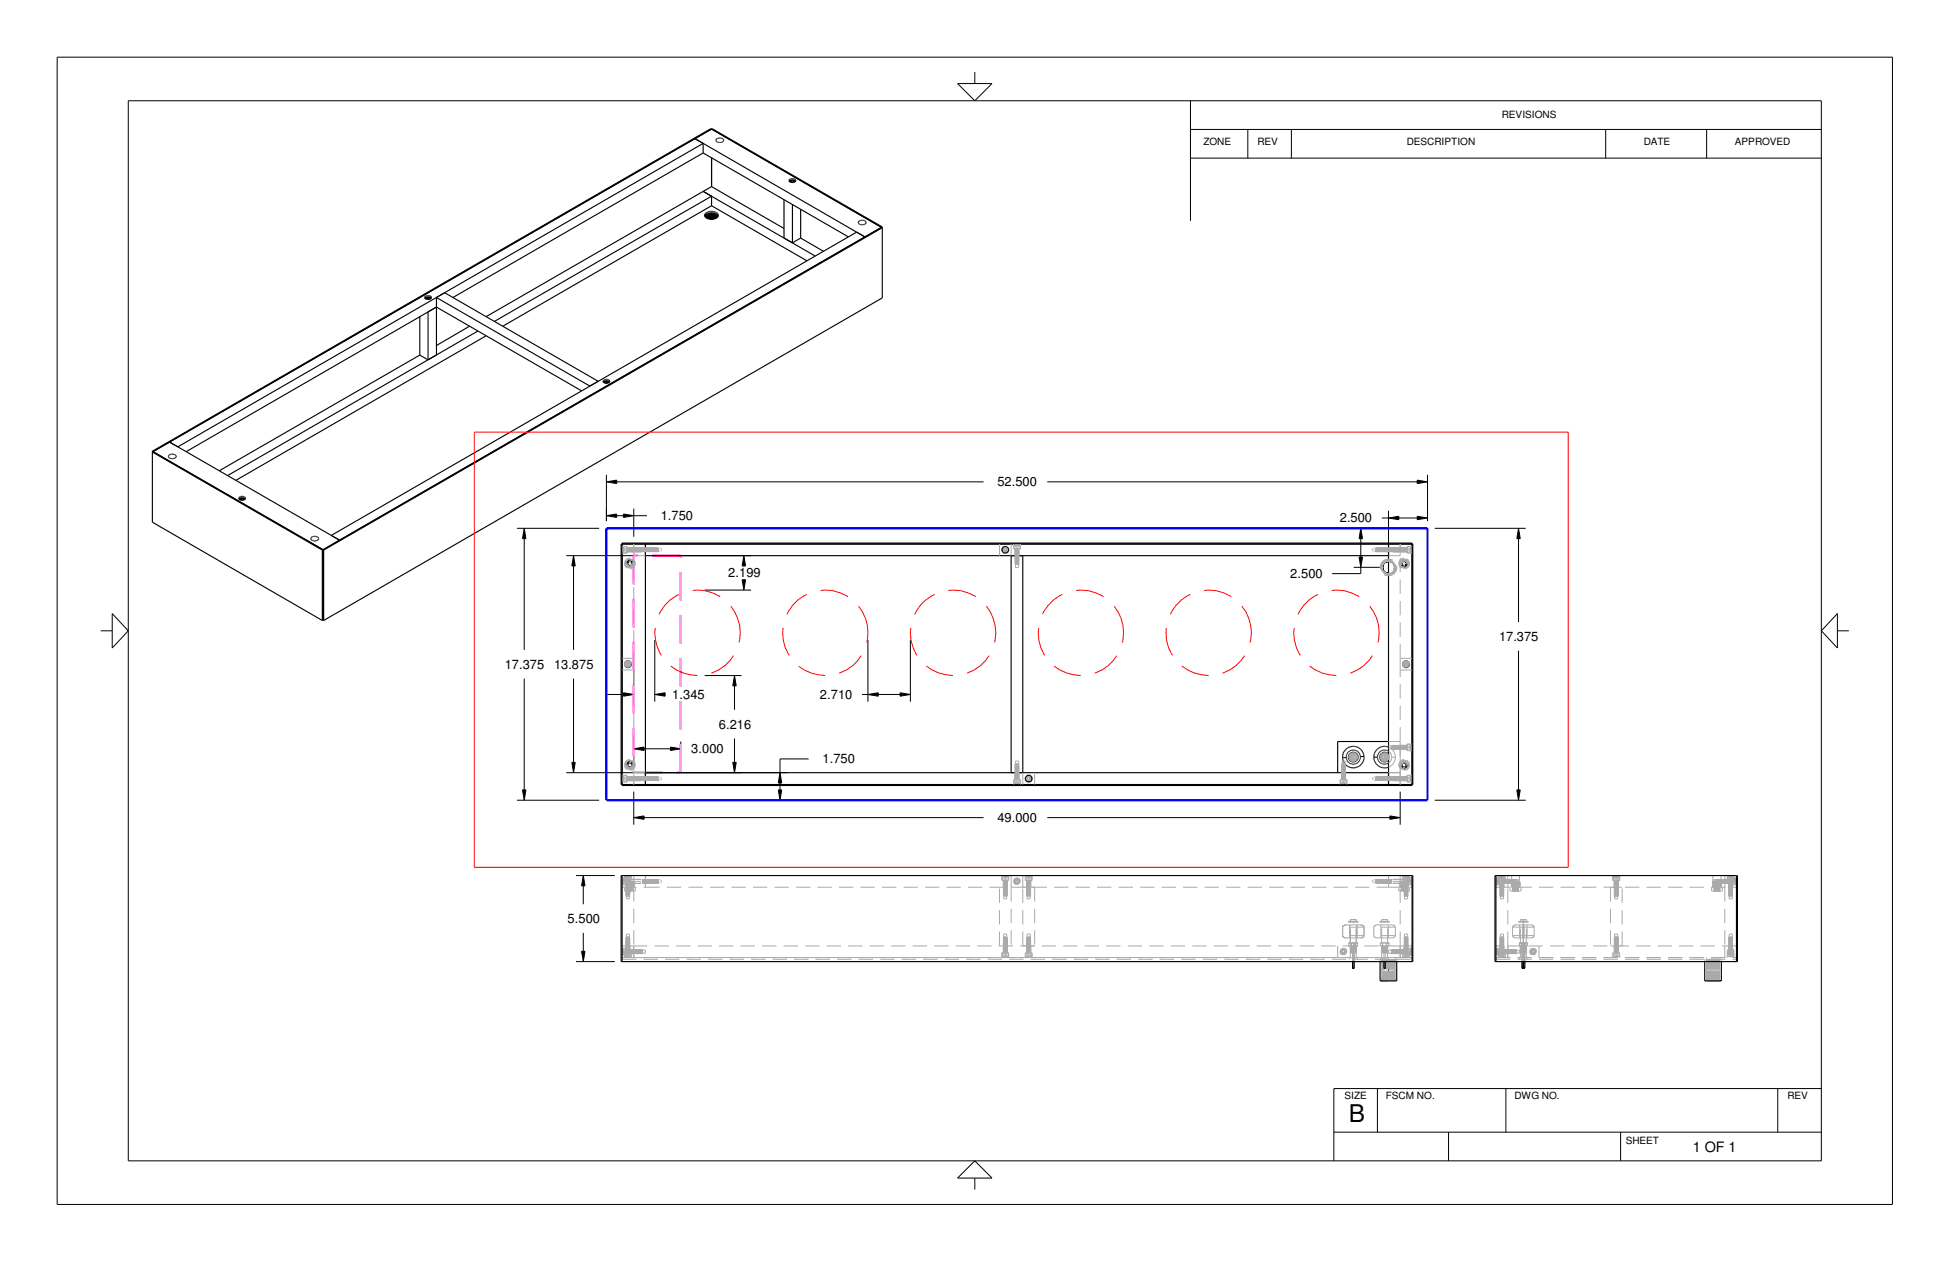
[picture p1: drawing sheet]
<svg xmlns="http://www.w3.org/2000/svg" width="432mm" height="279mm" viewBox="0 0 432 279" stroke-linecap="round" stroke-linejoin="round" font-family="sans-serif">
<defs><g id="words">
<text font-size="5.4" x="298.7" y="248.5">B</text>
<text font-size="3.2" x="374.8" y="255">1 OF 1</text>
<g font-size="2.9">
<text x="220.9" y="107.7">52.500</text>
<text x="146.3" y="115.1">1.750</text>
<text x="296.7" y="115.7">2.500</text>
<text x="161.2" y="127.8">2.199</text>
<text x="285.7" y="128">2.500</text>
<text x="331.9" y="141.9">17.375</text>
<text x="111.8" y="148">17.375</text>
<text x="122.7" y="148">13.875</text>
<text x="148.8" y="154.7">1.345</text>
<text x="181.6" y="154.7">2.710</text>
<text x="159.2" y="161.3">6.216</text>
<text x="153.1" y="166.8">3.000</text>
<text x="182.1" y="169">1.750</text>
<text x="220.9" y="182">49.000</text>
<text x="125.7" y="204.3">5.500</text>
</g>
<g font-size="2.2">
<text x="332.6" y="26">REVISIONS</text>
<text x="266.5" y="32.2">ZONE</text>
<text x="278.5" y="32.2">REV</text>
<text x="311.5" y="32.2">DESCRIPTION</text>
<text x="364" y="32.2">DATE</text>
<text x="384.2" y="32.2">APPROVED</text>
<text x="297.7" y="243.4">SIZE</text>
<text x="306.9" y="243.4">FSCM NO.</text>
<text x="335.4" y="243.4">DWG NO.</text>
<text x="395.8" y="243.4">REV</text>
<text x="360" y="253.2">SHEET</text>
</g>
</g></defs>
<g fill="none" stroke="#000" stroke-width=".22">
<path d="M12.7 12.7h406.4v254h-406.4zM212 18.5h7.7l-3.8 3.8zM215.9 16v2.5M28.4 22.3h374.9v234.7h-374.9zM263.6 28.7h139.7M263.6 35h139.7M263.6 22.3v26.6M276.3 28.7v6.3M286 28.7v6.3M355.6 28.7v6.3M377.9 28.7v6.3M156.5 47.3l.1 .2"/>
<path d="M95 65.9v.1M53.3 110.4h.1M114.5 117h18.2M116.1 117l.4 2.3h-.8zM116.1 119.3v24.6M134.3 105.1v10.3M134.3 106.7l2.3-.4v.8zM134.3 114.2l2.3-.4v.8zM136.6 106.7h81.2M136.6 114.2h1.4M138 113.8l2.3 .4-2.3 .4zM140.3 112.6v6.2"/>
<path d="M140.3 114.2h3M231.9 106.7h81.9M299.8 117h14.7M301.3 117l.4 2.3h-.8zM301.3 119.3v4M306 114.7h1.5M307.5 113.1v10.9M307.5 114.7l2.3-.4v.8zM309.8 114.7h4M313.8 106.3l2.3 .4-2.3 .4zM313.8 114.3l2.3 .4-2.3 .4zM316.1 105.1v10.3"/>
<path d="M317.7 117h20.2M336.3 119.3v18.4M336.3 117l.3 2.3h-.7zM22.3 139.7h2.5M24.8 135.8l3.6 3.9-3.6 3.8zM125.4 123h16M127 123l.4 2.3h-.8zM127 125.3v18.6M139.5 124.1h.1M139.5 125.2v.2M139.5 125.6h.1M144.5 123h21.8"/>
<path d="M156 130.6h10.3M164.3 128.4h.8l-.4 2.2zM164.7 123l.4 2.3h-.8zM222 121.7h.1M222.9 121.7h.1M223.2 121.7h.1M299.8 125.6h6.1M300.9 123.3h.8l-.4 2.3zM301.3 125.6v1.4h-6.3M310.9 124.1v.2M310.9 125.4h.1M310.9 125.6h.1"/>
<path d="M406.9 135.8v7.7l-3.6-3.8zM406.9 139.7h2.5M116.1 150.2v24.7M127 150.2v18.6M134 153.8h4M138 153.4l2.3 .4-2.3 .3zM139 146.4v.1M139 146.7h.1M139 147.7h.1M140.3 147.4v8M145 141.7v13.7M145 153.8l2.3-.4v.7z"/>
<path d="M145.8 153.8h1.5M156 149.6h8.2M162.6 151.8v5.3M162.6 149.6l.4 2.2h-.7zM190.9 153.8h1.3M192.2 141.7v13.7M192.2 153.8l2.3-.4v.7zM194.5 153.8h4.8M199.3 153.4l2.3 .4-2.3 .3zM201.6 141.7v13.7M311.4 146.4v.1M311.4 147.4h.1"/>
<path d="M311.4 147.7h.1M336.3 144.1v30.8M114.5 177.2h18.2M115.7 174.9h.8l-.4 2.3zM125.4 171.1h16M126.6 168.8h.8l-.4 2.3zM135.8 177.2h38.5M139.5 168.7h.1M139.5 169.8v.3M140.3 164.2v5.3M140.3 175.3v7.3M140.3 165.8l2.3-.4v.8z"/>
<path d="M142.6 165.8h5.9M144.5 171.1h29.8M148.5 165.4l2.2 .4-2.2 .4zM150 165.8h.7M150.7 164.2v5.3M162.3 168.8h.7l-.4 2.3zM162.6 163.5v5.3M172.3 174.9h.8l-.4 2.3zM172.7 171.1l.4 2.3h-.8zM172.7 173.4v1.5M179.1 168h-6.4v3.1M227.2 172.4h.1"/>
<path d="M227.4 172.4h.1M228.4 172.4h.1M298.1 167.7l-.8 .1M299 167.6h.1M300.3 167.6h.1M302 167.5h-.8M304.2 167.6h.8M305.9 167.6h.1M307.2 167.6h.1M307.5 166.3l-.4-.1a1.46 1.46 0 0 0-1.8 .6 1.61 1.61 0 0 0 .3 2.1l.9 .3 1-.3M310 175.3v7.3M310.9 168.7v.2"/>
<path d="M310.9 170v.1M317.7 177.2h20.2M335.9 174.9h.7l-.3 2.3zM127.6 193.8h8.5M129.2 196.1v4.1M129.2 193.8l.3 2.3h-.7zM140.3 181l2.3-.4v.8zM142.6 181h75.2M231.9 181h75.9M307.8 180.6l2.2 .4-2.2 .4zM127.6 212.9h8.5M128.8 210.6h.7l-.3 2.3z"/>
<path d="M129.2 206.5v4.1M299.5 212.9v1.4M305.6 217.1h3.7M307.5 212.9v4.3M337.1 212.9v1.4M337.5 212.9v1.4M377.5 217.1h3.7M215.9 257l3.8 3.8h-7.7zM295.4 250.7h107.9M305 241v9.7M320.8 250.7v6.3M333.5 241v9.7"/>
<path d="M358.9 250.7v6.3M393.7 241v9.7M403.3 241h-107.9v16M215.9 260.8v2.6"/>
<circle cx="299.7" cy="167.6" r="1.58"/>
</g>
<g fill="#000">
<path d="M138 113.8l2.3 .4-2.3 .4zM313.8 106.3l2.3 .4-2.3 .4zM313.8 114.3l2.3 .4-2.3 .4zM138 153.4l2.3 .4-2.3 .3zM199.3 153.4l2.3 .4-2.3 .3zM148.5 165.4l2.2 .4-2.2 .4zM307.8 180.7l2.2 .3-2.2 .4z"/>
<path d="M116.1 117l.4 2.3h-.8z" fill-rule="evenodd"/>
<path d="M134.3 106.7l2.3-.4v.8z" fill-rule="evenodd"/>
<path d="M134.3 114.2l2.3-.4v.8z" fill-rule="evenodd"/>
<path d="M301.3 117l.4 2.3h-.7z" fill-rule="evenodd"/>
<path d="M307.5 114.7l2.3-.4v.8z" fill-rule="evenodd"/>
<path d="M336.3 117l.3 2.3h-.7z" fill-rule="evenodd"/>
<path d="M127 123.1l.4 2.2h-.7z" fill-rule="evenodd"/>
<path d="M164.3 128.4h.8l-.4 2.2z" fill-rule="evenodd"/>
<path d="M164.7 123.1l.4 2.2h-.7z" fill-rule="evenodd"/>
<path d="M300.9 123.3h.8l-.4 2.3z" fill-rule="evenodd"/>
<path d="M145 153.8l2.3-.4v.7z" fill-rule="evenodd"/>
<path d="M162.6 149.6l.4 2.2h-.7z" fill-rule="evenodd"/>
<path d="M192.2 153.8l2.3-.4v.7z" fill-rule="evenodd"/>
<path d="M115.7 174.9h.8l-.4 2.3z" fill-rule="evenodd"/>
<path d="M126.6 168.8h.8l-.4 2.3z" fill-rule="evenodd"/>
<path d="M140.3 165.8l2.3-.4v.8z" fill-rule="evenodd"/>
<path d="M162.3 168.8h.7l-.4 2.3z" fill-rule="evenodd"/>
<path d="M172.3 174.9h.8l-.4 2.3z" fill-rule="evenodd"/>
<path d="M172.7 171.1l.4 2.3h-.7z" fill-rule="evenodd"/>
<path d="M335.9 174.9h.7l-.3 2.3z" fill-rule="evenodd"/>
<path d="M129.2 193.9l.3 2.2h-.7z" fill-rule="evenodd"/>
<path d="M140.3 181l2.3-.3v.7z" fill-rule="evenodd"/>
<path d="M128.8 210.6h.7l-.3 2.3z" fill-rule="evenodd"/>
</g>
<path d="M134.3 117h181.8v60.2h-181.8z" fill="none" stroke="#00f" stroke-width=".5"/>
<path d="M140.3 123v48.1M150.7 123h-10.4M140.3 171.1h10.4M150.7 171.1v-48.1" fill="none" stroke="#f0f" stroke-width=".5" stroke-dasharray="6.3 3.2" stroke-linecap="butt"/>
<path d="M163.9 140.1a9.5 9.5 0 0 0-13.8-8.3 9.5 9.5 0 0 0-1.2 16 9.5 9.5 0 0 0 14.9-6.1l.1-1.6M192.2 140.1a9.5 9.5 0 0 0-13.8-8.3 9.5 9.5 0 0 0-1.2 16 9.5 9.5 0 0 0 14.9-6.1l.1-1.6M220.5 140.1a9.5 9.5 0 0 0-13.2-8.8 9.5 9.5 0 0 0-2.8 15.6 9.5 9.5 0 0 0 15.4-3.6l.4-1.6 .2-1.6M248.8 140.1a9.5 9.5 0 0 0-13.8-8.3 9.5 9.5 0 0 0-1.2 16 9.5 9.5 0 0 0 14.9-6.1l.1-1.6M277.1 140.1a9.5 9.5 0 0 0-13.2-8.8 9.5 9.5 0 0 0-2.8 15.6 9.5 9.5 0 0 0 15.4-3.6l.4-1.6 .2-1.6M305.4 140.1a9.5 9.5 0 0 0-13.8-8.3 9.5 9.5 0 0 0-1.2 16 9.5 9.5 0 0 0 14.9-6.1l.1-1.6" fill="none" stroke="#f00" stroke-width=".22" stroke-dasharray="6.3 3.2" stroke-linecap="butt"/>
<g fill="none" stroke="#aaa" stroke-width=".22" stroke-dasharray="3.2 1.6" stroke-linecap="butt">
<path d="M137.8 122.5h1M137.8 121h1M138 122.3v-1.1M138 122.3v.1M138 121.2v-.1M138 121.7v-.3M138 122v-.3M138 121.1h.8M138 122v.1M138 122.4h.8M138 121.1v1.3M138.4 121.7v-.3"/>
<path d="M138.4 122h-.4M138.4 121.7h-.4M138.4 121.4h-.4M138.4 122v-.3M138.8 124.1l-.2 .3v.7l.4 .4 .5 .1M138.8 122.4v-1.3M138.8 121.3h4.1M138.8 122.5v-1.5M138.8 122.2h4.1M138.8 122.2h3.5M138.8 121.2v-.1M138.8 122.3v.1"/>
<path d="M138.8 121.3h3.5M138.8 121.3h.1M138.8 121.7v.4M138.8 121.7v-.4M138.9 124.6l.1 .6 .5 .2M138.9 124.9l.2 .3 .4 .1M138.9 122h-.1M138.9 121.3v.1M138.9 122l-.1-.3M138.9 122l-.1 .1M138.9 121.3l-.1 .1M138.9 121.3l-.1 .4"/>
<path d="M138.9 122.2v-.2M138.9 121.4l.1-.1M138.9 122.2v-.9M138.9 121.4v.6M139 122l-.1-.6M139 121.3l-.1 .9M139 122l-.1 .2M139.1 121.3h-.1M139.1 121.3v.1M139.1 121.4l.1-.1M139.1 122.2v-.9M139.1 121.4l-.1 .6"/>
<path d="M139.1 122.2l-.1-.9M139.1 122.2l-.1-.2M139.2 122l-.1-.6M139.2 122l-.1 .2M139.2 121.3l-.1 .9M139.2 121.3l.1 .1M139.3 124.4l.2-.2M139.3 121.4l-.1 .6M139.3 121.4l.1-.1M139.3 122.2l-.1-.2M139.3 122.2l-.1-.9M139.4 122l-.1-.6"/>
<path d="M139.4 121.3l-.1 .9M139.4 122l-.1 .2M139.4 121.3v.1M139.4 122.2v-.2M139.4 122.2v-.9M139.4 121.4v.6M139.5 123.6l-.9 .3-.3 .6v.7l.3 .3 .5 .4h.4M139.5 124.2h.3M139.5 125.6l-.6-.1-.3-.6 .2-.8 .7-.3M139.5 125.7l.6-.2M139.5 125.3l.4-.4M139.5 125.9a1.19 1.19 0 0 0 1.2-1.1 1.19 1.19 0 0 0-1.2-1.2"/>
<path d="M139.5 123.8l.4 .1 .4 .3 .2 .6M139.5 123.8l-.6 .2-.4 .5v.5l.2 .4 .8 .3M139.5 125.4l.5-.3v-.7M139.5 123.9v-.1M139.5 124.3v-.1M139.5 121.4l-.1 .6M139.5 121.4v-.1M139.5 121.4h-.1M139.5 122.2l-.1-.9M139.5 122v.2M139.5 121.3l-.1 .9M139.5 122l-.1-.6"/>
<path d="M139.6 121.3l-.1 .9M139.6 121.3v.1M139.6 122h-.1M139.6 122l-.1-.6M139.6 122.2l-.1-.9M139.6 121.4l-.1 .6M139.6 122.2v-.2M139.7 121.4h-.1M139.7 121.4l-.1 .6M139.7 121.4v-.1M139.7 122.2l-.1-.9M139.7 122v.2"/>
<path d="M139.7 121.3l-.1 .9M139.7 122l-.1-.6M139.7 121.3l.1 .1M139.7 121.3v.9M139.7 122v-.6M139.8 122.2l-.1-.9M139.8 122.2l-.1-.2M139.8 121.4l-.1 .6M139.8 121.4l.1-.1M139.9 122l-.1-.6M139.9 122l-.1 .2M139.9 121.3l-.1 .9"/>
<path d="M139.9 121.3l.1 .1M140 121.4l-.1 .6M140 122.2l-.1-.2M140 122.2l-.1-.9M140 125.4l-.5 .2M140 121.4v-.1M140 121.3v.9M140 122v-.6M140.1 125.3l.3-.5-.1-.5-.4-.4-.5-.1M140.1 122l-.1-.6M140.1 121.3l.1 .1M140.1 122l-.1 .2"/>
<path d="M140.1 122h-.1M140.1 121.3l-.1 .9M140.1 125.5l.3-.4v-.5l-.2-.4M140.1 125.5l.4-.7M140.1 122.2v-.2M140.1 122.2l-.1-.9M140.2 121.4v-.1M140.2 121.4l-.1 .6M140.2 122.2h-.1M140.2 122.2l-.1-.9M140.2 121.3v.9M140.3 121.3l-.1 .9"/>
<path d="M140.3 121.3v.1M140.3 121.3h-.1M140.3 122l-.1-.6M140.3 122l-.1 .2M140.3 124.8l-.1 .4-.5 .4-.7-.1-.4-.5v-.5l.5-.5 .6-.1 .4 .3M140.3 120.4v25.4M140.3 121.4h2.6M140.3 122h2.6M140.3 123v-2.6M140.3 121.4v.6M140.3 122.2v-.2M140.3 122.2v-.9"/>
<path d="M140.3 121.4l.1-.1M140.4 122l-.1-.6M140.4 122l-.1 .2M140.4 121.3l-.1 .9M140.4 121.3l.1 .1M140.5 124.8l-.2-.6-.4-.3-.4-.1M140.5 122.2l-.1-.9M140.5 121.4l-.1 .6M140.5 121.4l.1-.1M140.5 122.2l-.1-.2M140.6 122l-.1 .2M140.6 122l-.1-.6"/>
<path d="M140.6 121.3l-.1 .9M140.6 121.3l.1 .1M140.7 122.2l-.1-.9M140.7 122.2l-.1-.2M140.7 121.4l-.1 .6M140.7 121.4l.1-.1M140.8 122l-.1-.6M140.8 121.3l-.1 .9M140.8 121.3v.1M140.8 122l-.1 .2M140.8 122.2v-.9M140.8 121.4l.1-.1"/>
<path d="M140.8 122.2v-.2M140.8 121.4v.6M140.9 121.3l-.1 .9M140.9 122l-.1 .2M140.9 122l-.1-.6M141 121.3h-.1M141 121.3v.1M141 122.2v-.9M141 121.4l-.1 .6M141 121.4l.1-.1M141 122.2l-.1-.2M141 122.2l-.1-.9"/>
<path d="M141.1 122.2h-.1M141.1 122l-.1-.6M141.1 122v.2M141.1 121.3l-.1 .9M141.1 121.3l.1 .1M141.1 121.3v.9M141.2 122.2l-.1-.9M141.2 121.4l-.1 .6M141.2 122.2l-.1-.2M141.2 121.4l.1-.1M141.3 122l-.1-.6M141.3 121.3l-.1 .9"/>
<path d="M141.3 122l-.1 .2M141.3 121.3l.1 .1M141.4 121.4l-.1 .6M141.4 122.2l-.1-.9M141.4 122.2l-.1-.2M141.4 121.4v-.1M141.4 122v.2M141.4 121.3v.9M141.4 122v-.6M141.5 121.3v.1M141.5 122h-.1M141.5 121.3l-.1 .9"/>
<path d="M141.5 122l-.1-.6M141.5 121.4l-.1 .6M141.5 122.2v-.2M141.5 122.2l-.1-.9M141.6 122.2l-.1-.9M141.6 121.4v-.1M141.6 121.4l-.1 .6M141.6 121.4h-.1M141.6 122l-.1-.6M141.6 121.3l-.1 .9M141.6 122v.2M141.6 122v-.6"/>
<path d="M141.6 121.3l.1 .1M141.6 121.3v.9M141.7 121.4l-.1 .6M141.7 122.2l-.1-.2M141.7 122.2l-.1-.9M141.7 121.4l.1-.1M141.8 122l-.1 .2M141.8 121.3l-.1 .9M141.8 122l-.1-.6M141.8 121.3l.1 .1M141.9 121.4l-.1 .6M141.9 122.2l-.1-.9"/>
<path d="M141.9 122.2l-.1-.2M141.9 121.4v-.1M141.9 122v-.6M141.9 121.3v.9M142 122h-.1M142 121.3l-.1 .9M142 121.3l.1 .1M142 122l-.1 .2M142 122l-.1-.6M142 122.2l-.1-.9M142 122.2v-.2M142.1 122.2h-.1"/>
<path d="M142.1 121.4l-.1 .6M142.1 121.4v-.1M142.1 122.2l-.1-.9M142.1 121.3v.9M142.2 121.3h-.1M142.2 122l-.1 .2M142.2 121.3l-.1 .9M142.2 122l-.1-.6M142.2 121.3v.1M142.2 121.5v.3M142.2 121.5v-.2M142.2 121.8v.3"/>
<path d="M142.2 121.8v-.5M142.2 122.1v-.7M142.2 122.1v-.1M142.2 121.4l.1 .1M142.2 121.4v.6M142.3 121.5v-.2M142.3 122.1v-.4M142.3 121.7v-.1M142.3 121.6v-.1M142.3 121.4v.2M142.3 121.3v.3M142.3 121.8v.3"/>
<path d="M142.3 122.2v-.4M142.3 121.5v.3M142.3 122.1v.1M142.3 121.7l-.1-.2M142.3 121.7l-.1-.3M142.3 121.5l-.1-.1M142.3 122l-.1 .1M142.3 121.5v.2M142.3 121.4v.3M142.3 122.2v-.1M142.3 121.4l.1-.1M142.3 121.4v.1"/>
<path d="M142.3 122.2v-.7M142.4 122l-.1 .2M142.4 122l-.1-.6M142.4 121.3l-.1 .9M142.4 121.3l.1 .1M142.5 122.2l-.1-.2M142.5 121.4l-.1 .6M142.5 122.2l-.1-.9M142.5 121.4l.1-.1M142.6 122l-.1 .2M142.6 122l-.1-.6M142.6 121.3l-.1 .9"/>
<path d="M142.6 121.3l.1 .1M142.7 122.2l-.1-.9M142.7 121.4v-.1M142.7 122.2l-.1-.2M142.7 121.4l-.1 .6M142.7 121.3v.9M142.7 122v.2M142.7 122v-.6M142.7 121.3l.1 .1M142.8 121.4l.1-.1M142.8 122.2l-.1-.9M142.8 121.4l-.1 .6"/>
<path d="M142.8 122.2l-.1-.2M142.9 122.2h-.1M142.9 123h-2.6M142.9 121.3l-.1 .9M142.9 121.3v.9M142.9 122l-.1-.6M142.9 122v.2M142.9 122h3.5M142.9 121.4h3.5M143 121.3v.1M143 121.3h-.1M143 122.2l-.1-.2"/>
<path d="M143 121.4l-.1 .6M143 121.4l.1-.1M143 122.2l-.1-.9M143 122.2v-.9M143.1 122l-.1-.6M143.1 121.3l-.1 .9M143.1 122l-.1 .2M143.1 121.3l.1 .1M143.2 122.2l-.1-.2M143.2 121.4l-.1 .6M143.2 122.2l-.1-.9M143.2 121.4l.1-.1"/>
<path d="M143.3 122l-.1-.6M143.3 122l-.1 .2M143.3 121.3l-.1 .9M143.3 121.3v.1M143.3 122.2h.1M143.3 122.2v-.9M143.3 121.4v.6M143.3 122.2v-.2M143.4 121.4l-.1 .6M143.4 122.2l-.1-.9M143.4 121.4h-.1M143.4 121.4v-.1"/>
<path d="M143.4 121.3l-.1 .9M143.4 122l-.1-.6M143.4 122v.2M143.4 121.3h.1M143.5 121.3v.1M143.5 122h-.1M143.5 121.3l-.1 .9M143.5 122l-.1-.6M143.5 122.2h.1M143.5 121.4l-.1 .6M143.5 122.2l-.1-.9M143.5 122.2v-.2"/>
<path d="M143.6 122.2l-.1-.9M143.6 121.4l-.1 .6M143.6 121.4h-.1M143.6 121.4v-.1M143.6 121.3l-.1 .9M143.6 122v.2M143.6 122l-.1-.6M143.6 122v-.6M143.6 121.3v.9M143.6 121.3l.1 .1M143.7 121.4l-.1 .6M143.7 122.2l-.1-.2"/>
<path d="M143.7 122.2l-.1-.9M143.7 121.4l.1-.1M143.8 121.3l-.1 .9M143.8 122l-.1-.6M143.8 121.3l.1 .1M143.8 122l-.1 .2M143.8 122.2h.1M143.8 121.4v.6M143.8 122.2v-.2M143.8 122.2v-.9M143.9 121.4v-.1M143.9 121.4l-.1 .6"/>
<path d="M143.9 121.4h-.1M143.9 122.2l-.1-.9M143.9 121.3l-.1 .9M144 121.3l.1 .1M144 122l-.1-.6M144 122l-.1 .2M144 121.3l-.1 .9M144 121.3h-.1M144 122.2v-.9M144 122.2v-.2M144.1 122.2l-.1-.9M144.1 121.4l-.1 .6"/>
<path d="M144.1 122.2h-.1M144.1 121.4v-.1M144.1 121.3v.9M144.1 122v-.6M144.1 122v.2M144.1 121.3l.1 .1M144.2 122.2l-.1-.9M144.2 122.2l-.1-.2M144.2 121.4l.1-.1M144.2 121.4l-.1 .6M144.3 121.3l.1 .1M144.3 122l-.1-.6"/>
<path d="M144.3 122l-.1 .2M144.3 121.3l-.1 .9M144.4 122.2l-.1-.9M144.4 121.4l-.1 .6M144.4 121.4l.1-.1M144.4 122.2l-.1-.2M144.5 121.3l-.1 .9M144.5 122l-.1-.6M144.5 122l-.1 .2M144.5 121.3l.1 .1M144.6 121.4l-.1 .6M144.6 122.2l-.1-.9"/>
<path d="M144.6 122.2l-.1-.2M144.6 121.4l.1-.1M144.7 122l-.1-.6M144.7 121.3l-.1 .9M144.7 122l-.1 .2M144.7 121.3v.1M144.7 121.4l.1-.1M144.7 121.4v.6M144.7 122.2v-.9M144.7 122.2v-.2M144.8 122.2h-.1M144.8 122v.2"/>
<path d="M144.8 121.3l-.1 .9M144.8 122l-.1-.6M144.8 121.3v.9M144.9 121.3h-.1M144.9 121.3v.1M144.9 121.4l-.1 .6M144.9 122.2l-.1-.9M144.9 122.2l-.1-.2M144.9 121.4l.1-.1M144.9 122.2v-.9M145 122l-.1-.6M145 122l-.1 .2"/>
<path d="M145 121.3l-.1 .9M145 121.3l.1 .1M145.1 121.4l-.1 .6M145.1 122.2l-.1-.2M145.1 122.2l-.1-.9M145.1 121.4l.1-.1M145.2 122l-.1-.6M145.2 121.3l-.1 .9M145.2 122l-.1 .2M145.2 121.3v.1M145.2 121.4v.6M145.2 122.2h.1"/>
<path d="M145.2 122.2v-.2M145.2 122.2v-.9M145.3 121.4h-.1M145.3 122.2l-.1-.9M145.3 121.4v-.1M145.3 121.4l-.1 .6M145.3 121.3h.1M145.3 122v.2M145.3 121.3l-.1 .9M145.3 122l-.1-.6M145.4 121.3l-.1 .9M145.4 122h-.1"/>
<path d="M145.4 121.3v.1M145.4 122l-.1-.6M145.4 122.2h.1M145.4 122.2l-.1-.9M145.4 121.4l-.1 .6M145.4 122.2v-.2M145.5 122.2l-.1-.9M145.5 121.4v-.1M145.5 121.4l-.1 .6M145.5 121.4h-.1M145.5 121.3l-.1 .9M145.5 122v.2"/>
<path d="M145.5 122l-.1-.6M145.5 121.3v.9M145.5 121.3l.1 .1M145.5 122v-.6M145.6 122.2l-.1-.9M145.6 122.2l-.1-.2M145.6 121.4l-.1 .6M145.6 121.4l.1-.1M145.7 121.3v.7M145.7 121.6l-.1 .6M145.7 122v-.4M145.7 121.6v-.3"/>
<path d="M145.7 122l-.1 .2M145.7 122l-.1-.6M145.7 122v-.2M145.7 121.8v.2M145.8 122h-.1M145.8 121.5v.5M145.8 121.5l-.1-.2M146.4 122v-.6M221.3 123v-2.6M222.2 121.7a.45 .45 0 0 0 .3 .4 .45 .45 0 0 0 .5-.2l.1-.2M222.2 121.7l.2-.3h.4l.1 .3M222.2 121.7l.2 .2"/>
<path d="M222.3 121.7l.1 .3M222.3 121.7h-.1M222.3 121.7l.2 .3h.3l.1-.3M222.4 122h.2M222.5 122.2l-.3-.3v-.2M222.6 121.3l-.4 .2v.2M222.6 122l.3-.1v-.2M222.6 122l.4-.1-.1-.5M222.6 121.3l-.4 .2 .2 .5M222.6 121.3l.4 .3-.2 .4M222.6 122l-.2 .1M222.6 122l-.4-.2 .1-.4"/>
<path d="M222.6 122l.2 .1M222.7 122.2l.3-.2v-.3M222.9 121.4l-.3-.1M222.9 121.7l-.2-.2h-.2l-.2 .2M222.9 121.7l-.2-.3-.3 .1-.1 .2M222.9 121.7l-.1 .2M222.9 121.7a.33 .33 0 0 0-.5-.2 .33 .33 0 0 0 .1 .5h.3l.1-.3M223 121.7l-.2-.3h-.3l-.3 .3M223.1 121.7l-.2-.3M223.1 121.7l-.3-.4h-.3l-.3 .2v.4l.2 .2 .3 .1 .4-.5M223.9 123v-2.6M224.5 121.5h1.5"/>
<path d="M224.5 120.4v1.1M224.5 120.7v.8M224.5 121.5h1.3M224.6 120.6l-.1 .1M224.6 121.5h-.1M224.6 120.6h1.2M224.7 122l.9-.1M224.7 121.8h.1M224.7 124.2h.1M224.7 122.7l.9-.1M224.7 123.9h.1M224.7 122.3h.9"/>
<path d="M224.7 124.6l.9-.1M224.7 123.5h.1M224.7 124.5v.1M224.7 122.1v.1M224.7 123h.1M224.7 122.3h.1M224.7 123.7h.1M224.7 124.8l.9-.1M224.7 123.2l.9-.1M224.7 123.4h.1M224.7 124.1l.9-.1M224.7 121.6l.9-.1"/>
<path d="M224.7 122.5h.1M224.7 124.8l.1-.1M224.7 122.9l.9-.1M224.7 122.6h.1M224.7 124.5h.1M224.7 123.2h.1M224.7 122.2l.9-.1M224.7 122.5l.9-.1M224.7 121.6h.1M224.7 123.5l.9-.1M224.7 122.1h.1M224.7 124v.1"/>
<path d="M224.7 122h.1M224.7 121.8h.9M224.7 122.9l.1-.1M224.7 124h.1M224.7 123.7h.9M224.7 124.4h.1M224.7 123.9l.9-.1M224.7 123.4l.9-.1M224.7 122.6v.1M224.7 123l.9-.1M224.7 124.2h.9M224.7 124.4l.9-.1"/>
<path d="M224.7 121.5v1.5M224.8 122.5h-.1M224.8 122l.8-.1M224.8 124.2h-.1M224.8 123.7l.1-.1M224.8 123.9h-.1M224.8 122.8h.8M224.8 124.9h.8M224.8 124h.8M224.8 124.4l.8-.1M224.8 121.8h-.1M224.8 124.7h.1"/>
<path d="M224.8 124.6h-.1M224.8 122.8h.1M224.8 122.5l.1-.1M224.8 123.6l-.1-.1M224.8 121.6l.1-.1M224.8 122.3h.1M224.8 121.8l.8-.1M224.8 124h.1M224.8 124.2l.8-.1M224.8 121.7l-.1-.1M224.8 123.2h-.1M224.8 123.9l.8-.1"/>
<path d="M224.8 124.1h-.1M224.8 122l.1-.1M224.8 121.8l.1-.1M224.8 122.2h-.1M224.8 123.5l.8-.1M224.8 124.4l.1-.1M224.8 123.2l.1-.1M224.8 123l.8-.1M224.8 123.5l.1-.1M224.8 122.3l.8-.1M224.8 122.7h-.1M224.8 123.7l.8-.1"/>
<path d="M224.8 122.3h-.1M224.8 124.5h.1M224.8 123.4l.8-.1M224.8 122.1h.1M224.8 122.6h.1M224.8 122.5l.8-.1M224.8 124.7h.8M224.8 124.8h-.1M224.8 123l.1-.1M224.8 122.6h.8M224.8 124.2h.1M224.8 123.4h-.1"/>
<path d="M224.8 124.5h.8M224.8 123.2l.8-.1M224.8 123.9l.1-.1M224.8 123.4l.1-.1M224.8 121.6l.8-.1M224.8 122.1l.8-.1M224.8 124.9l.1-.1M224.8 122.9h-.1M224.8 123.7h-.1M224.8 122h-.1M224.8 124.4h-.1M224.8 123h-.1"/>
<path d="M224.9 123v2.6M224.9 125.6h.3M224.9 122.9h.6M224.9 124.3l.6-.1M224.9 124.2v-.1M224.9 124.2l.6-.1M224.9 121.5h-.1M224.9 122.6l-.1-.1M224.9 122.6l.6-.1M224.9 124.7l.6-.1M224.9 123.4h.6M224.9 122.4l-.1-.1"/>
<path d="M224.9 123.1l-.1-.1M224.9 123.8l.6-.1M224.9 121.7l.6-.1M224.9 123.1l.6-.1M224.9 120.6h.3M224.9 121.7h-.1M224.9 121.1v-.5M224.9 124l.6-.1M224.9 123.6l.6-.1M224.9 124.8h.6M224.9 123.3l-.1-.1M224.9 121.9l-.1-.1"/>
<path d="M224.9 122.3v-.1M224.9 122.9h-.1M224.9 124.3l-.1-.1M224.9 121.5h.3M224.9 121.9l.6-.1M224.9 122.2l.6-.1M224.9 122.8l.6-.1M224.9 124.1l.6-.1M224.9 121.5h.1M224.9 124.1h-.1M224.9 122.8l-.1-.1M224.9 122h.6"/>
<path d="M224.9 120.7l-.1-.1M224.9 124.5l-.1-.1M224.9 120.7v-.1M224.9 123.4h-.1M224.9 123.8l-.1-.1M224.9 122.1v-.1M224.9 122.3l.6-.1M224.9 124.8h-.1M224.9 124l-.1-.1M224.9 123.6h-.1M224.9 122.4l.6-.1M224.9 124.5l.6-.1"/>
<path d="M224.9 123.3l.6-.1M224.9 124.7l-.1-.1M224.9 122.1l.6-.1M224.9 121.1h.3M224.9 122.2h-.1M224.9 122h-.1M224.9 125l-.1-.1M225.1 124.9h-.3M225.1 124.9l.5-.1M225.2 125.6h.4M225.2 125l.2-.1M225.2 121.1h.3"/>
<path d="M225.2 121.1v-.5M225.2 121.5h.4M225.2 125l.3-.1M225.2 120.6h.3M225.2 121.5h-.4M225.4 125h-.2M225.4 125l.1-.1M225.4 124.9l.2-.1M225.4 124.9h-.3M225.5 125h-.6M225.5 125l.1-.1M225.5 123.9l-.6-.1"/>
<path d="M225.5 122.2v-.1M225.5 122.9l-.6-.1M225.5 122.5l.1 .1M225.5 122.1l-.6-.1M225.5 124.2l-.6-.1M225.5 124.4l-.6-.1M225.5 123.2l.1 .1M225.5 124.8l-.6-.1M225.5 124.2h-.6M225.5 122.9h.1M225.5 123.7l-.6-.1M225.5 124h-.6"/>
<path d="M225.5 121.6l-.6-.1M225.5 123.2l-.6-.1M225.5 123.5l-.6-.1M225.5 123l-.6-.1M225.5 122.6h-.6M225.5 124.1l-.6-.1M225.5 122.7h.1M225.5 122.3l-.6-.1M225.5 123.4h.1M225.5 122.7v-.1M225.5 124.6h.1M225.5 123.4l-.6-.1"/>
<path d="M225.5 121.8l-.6-.1M225.5 124.8h.1M225.5 122h.1M225.5 124.2l.1 .1M225.5 124.4l.1 .1M225.5 122l-.6-.1M225.5 124.9l-.6-.1M225.5 120.7l.1-.1M225.5 124.9h.1M225.5 122.3h-.6M225.5 123.5l.1 .1M225.5 123.9l.1 .1"/>
<path d="M225.5 124.1h.1M225.5 124.6v-.1M225.5 123l.1 .1M225.5 124.1v-.1M225.5 121.8l.1 .1M225.5 121.1v-.5M225.5 123.7l.1 .1M225.5 122.5l-.6-.1M225.5 122.7l-.6-.1M225.5 124.5h-.6M225.5 122.2h.1M225.5 122.3l.1 .1"/>
<path d="M225.5 121.6l.1 .1M225.5 124.6l-.6-.1M225.5 122.2l-.6-.1M225.6 123v2.6M225.6 124.9l-.2 .1M225.6 123.6h-.8M225.6 121.8v-.1M225.6 124.5l-.1 .1M225.6 123.4l-.1 .1M225.6 124.3l-.1 .1M225.6 124.8h-.9M225.6 123.7v-.1"/>
<path d="M225.6 122.9l-.1 .1M225.6 121.9l-.1 .1M225.6 121.7h-.8M225.6 122.4l-.9-.1M225.6 122v.1M225.6 123.3l-.8-.1M225.6 124l-.9-.1M225.6 124h-.1M225.6 122.2l-.9-.1M225.6 123.1l-.9-.1M225.6 124.2l-.8-.1M225.6 123.6l-.9-.1"/>
<path d="M225.6 124.8l-.1 .1M225.6 122.4l-.1 .1M225.6 123.1l-.1 .1M225.6 123.8l-.9-.1M225.6 122.3l-.8-.1M225.6 123.3l-.9-.1M225.6 121.9l-.9-.1M225.6 124.7l-.1 .1M225.6 123.4h-.9M225.6 122.8l-.8-.1M225.6 122.8v-.1M225.6 124.3l-.9-.1"/>
<path d="M225.6 124.1l-.9-.1M225.6 123.3l-.1 .1M225.6 122.4l-.8-.1M225.6 121.8h-.1M225.6 122.3h-.1M225.6 122.6l-.1 .1M225.6 124.8h-.8M225.6 124.7v-.1M225.6 122.6l-.9-.1M225.6 123.4h-.8M225.6 122.7l-.9-.1M225.6 122.9h-.9"/>
<path d="M225.6 121.5h-.1M225.6 122h-.9M225.6 122.1h-.1M225.6 122.2v.1M225.6 122.9h-.8M225.6 124.6l-.9-.1M225.6 123.8l-.8-.1M225.6 121.5h-.4M225.6 122.1l-.8-.1M225.6 124.2h-.1M225.6 124.5l-.8-.1M225.6 123.1l-.8-.1"/>
<path d="M225.6 122.6l-.8-.1M225.6 124.3l-.8-.1M225.6 123.7h-.1M225.6 124.5l-.9-.1M225.6 124l-.8-.1M225.6 121.7l-.9-.1M225.6 121.9l-.8-.1M225.6 121.5l-.1 .1M225.6 124.7l-.8-.1M225.6 123.8l-.1 .1M225.6 122.8l-.1 .1M225.6 124.1v.1"/>
<path d="M225.6 121.5v1.5M225.8 120.6v.1M225.8 120.7v.8M225.8 120.7h-1.3M226 120.4v1.1M304 121.4v.6M304.6 121.5l.1-.1M304.6 122v-.5M304.6 122l.1 .1M304.7 121.7v-.3M304.7 121.7l.1-.2M304.7 121.5v-.1"/>
<path d="M304.7 121.4v.1M304.7 121.5v.2M304.7 121.4l.1 .6M304.7 122.1v-.7M304.7 121.4l.1-.1M304.8 121.8v-.5M304.8 121.3v.9M304.8 121.5v.3M304.8 121.8l-.1 .3M304.8 121.5v-.2M304.8 121.3l.1 .9M304.8 122v-.6"/>
<path d="M304.8 121.3l.1 .1M304.8 122l.1-.6M304.8 122l-.1 .1M304.8 121.4h.1M304.8 122.2v-.2M304.8 122.2l.1-.9M304.9 121.4v-.1M304.9 122.2l.1-.9M304.9 122.2h-.1M304.9 121.4l.1 .6M304.9 121.3h.1M305 121.3l.1 .9"/>
<path d="M305 122l-.1 .2M305 122l.1-.6M305 121.3l.1 .1M305.1 122.2v-.9M305.1 121.4v.6M305.1 122.2l-.1-.2M305.1 121.4v-.1M305.1 122l.1-.6M305.1 122v.2M305.1 121.3l.1 .1M305.1 121.3l.1 .9M305.2 121.4l.1 .6"/>
<path d="M305.2 121.4l.1-.1M305.2 122.2l.1-.9M305.2 122.2l-.1-.2M305.3 121.3l.1 .1M305.3 122l.1-.6M305.3 121.3l.1 .9M305.3 122l-.1 .2M305.4 121.4l.1 .6M305.4 122.2l.1-.9M305.4 122.2l-.1-.2M305.4 121.4l.1-.1M305.5 121.3l.1 .9"/>
<path d="M305.5 121.3l.1 .1M305.5 122l-.1 .2M305.5 122l.1-.6M305.6 122.2l-.1-.2M305.6 122.2v-.9M305.6 121.4v.6M305.6 121.4v-.1M305.6 122l.1-.6M305.6 121.3l.1 .9M305.6 122v.2M305.6 121.3l.1 .1M305.7 121.4l.1 .6"/>
<path d="M305.7 122.2l-.1-.2M305.7 122.2l.1-.9M305.7 121.4l.1-.1M305.7 122.2h.1M305.8 122.2l.1-.9M305.8 121.3l.1 .9M305.8 122h.1M305.8 122v.2M305.8 122l.1-.6M305.9 122v-.6M305.9 121.3h-.1M305.9 121.3v.1"/>
<path d="M305.9 121.3v.9M305.9 122.2l.1-.9M305.9 122.2l-.1-.2M305.9 121.4l.1-.1M305.9 121.4l.1 .6M306 122l-.1 .2M306 121.3l.1 .9M306 122l.1-.6M306 121.3l.1 .1M306.1 121.4l.1 .6M306.1 122.2l-.1-.2M306.1 122.2l.1-.9"/>
<path d="M306.1 121.4l.1-.1M306.2 121.3v.9M306.2 122l-.1 .2M306.2 122v-.6M306.2 121.3l.1 .9M306.2 121.3v.1M306.2 122l.1-.6M306.2 125.1l.5-.6 .8-.3M306.2 124.8l-.3 .6 .2 1 .5 .5 .9 .2M306.2 122.2l.1-.9M306.2 121.4l.1 .6M306.2 121.4h.1"/>
<path d="M306.2 122.2v-.2M306.2 124.8l-.2 .3-.1 .7a1.62 1.62 0 0 0 1.3 1.3h.3M306.3 122.2l.1-.9M306.3 121.4v-.1M306.3 121.4l.1 .6M306.3 122.2h-.1M306.3 121.3l.1 .9M306.3 122h.1M306.3 122l.1-.6M306.3 122v.2M306.4 121.3v.1M306.4 122l.1-.6"/>
<path d="M306.4 121.3l.1 .9M306.4 121.3h-.1M306.4 121.4h.1M306.4 122.2v-.2M306.4 122.2l.1-.9M306.4 121.4l.1 .6M306.5 121.4v.6M306.5 121.4v-.1M306.5 122.2h-.1M306.5 122.2v-.9M306.5 126.4l.6 .6h.8l.8-.6 .2-.6M306.5 122l.1-.6"/>
<path d="M306.5 122v.2M306.5 121.3l.1 .9M306.5 121.3l.1 .1M306.6 122.2l.1-.9M306.6 122.2l-.1-.2M306.6 121.4l.1 .6M306.6 121.4l.1-.1M306.7 121.3v.9M306.7 122l.1-.6M306.7 122v-.6M306.7 121.3l.1 .9M306.7 121.3l.1 .1"/>
<path d="M306.7 122l-.1 .2M306.7 122.2v-.2M306.7 121.4h.1M306.7 122.2l.1-.9M306.8 122.2l.1-.9M306.8 121.4v-.1M306.8 121.4l.1 .6M306.8 122.2h-.1M306.8 121.3h.1M306.9 122l.1-.6M306.9 121.3l.1 .9M306.9 121.3l.1 .1"/>
<path d="M306.9 122l-.1 .2M307 122.2v-.9M307 121.4v-.1M307 122.2l-.1-.2M307 121.4v.6M307 122v.2M307 121.3l.1 .9M307 122l.1-.6M307 121.3l.1 .1M307.1 121.4l.1 .6M307.1 122.2l.1-.9M307.1 121.4l.1-.1"/>
<path d="M307.1 122.2l-.1-.2M307.2 122l-.1 .2M307.2 121.3l.1 .1M307.2 121.3l.1 .9M307.2 122l.1-.6M307.2 124.1l-.6 .3-.4 .5-.1 .9 .1 .4M307.2 124.1l-.4 .1M307.2 124.1l-.9 .5-.3 .6-.1 .7 .6 .9 1 .3M307.2 124.1l-.5 .2-.5 .5M307.3 122.2l-.1-.2M307.3 121.4l.1-.1M307.3 121.4l.1 .6"/>
<path d="M307.3 122.2l.1-.9M307.4 122l-.1 .2M307.4 121.3l.1 .1M307.4 121.3l.1 .9M307.4 122l.1-.6M307.5 121.4l.1-.1M307.5 122.2l.1-.9M307.5 121.4l.1 .6M307.5 122.2l-.1-.2M307.5 127.1l.9-.4 .5-.9M307.5 124.2l.4 .1 .5 .3 .5 .7v.7l-.3 .5-.6 .5-.5 .1M307.5 124.1l.9 .4 .5 .8v.6l-.2 .7-.7 .4-.5 .1"/>
<path d="M307.5 127.1l-.9-.2-.4-.5-.2-.5v-.6l.2-.5 .8-.6h.5M307.5 124.2l-1 .3-.3 .3-.2 .7 .3 1 .6 .5 .6 .1M307.5 124.2l.9 .3 .3 .3 .2 .7-.2 1-.6 .5-.6 .1M307.5 123.8a1.84 1.84 0 0 0-1.9 1.8 1.84 1.84 0 0 0 1.9 1.9M307.5 124.1l.9 .3 .4 .4 .2 .7-.3 1-.6 .5-.6 .1M307.5 124.1l.8 .3 .5 .5 .1 .5v.7l-.3 .6-.6 .3-.5 .1M307.5 124.1l-1 .4-.5 .8v.8l.3 .5 .7 .4 .5 .1M307.5 127.1l-.9-.2-.4-.5-.3-.6 .3-1.1 .6-.5 .7-.1M307.5 124.1l-.9 .3-.4 .4-.3 .7 .3 1 .7 .5 .6 .1M307.5 124.2l-.9 .2-.4 .5-.2 .4v.6l.2 .6 .7 .5 .6 .1M307.5 127.1l-1-.3-.5-.9v-.6l.3-.6 .5-.5 .7-.1M307.5 124.2l.9 .2 .3 .4 .2 .6-.2 1.1-.5 .4-.7 .2"/>
<path d="M307.5 127.5a1.83 1.83 0 0 0 1.8-1.6v-.6a1.83 1.83 0 0 0-1.8-1.5M307.5 127.1l.9-.3 .4-.5 .1-.6-.3-1-.6-.5h-.5M307.5 127.1l-.9-.2-.5-.5-.2-1 .3-.6M307.5 124.2l-.9 .2-.4 .4-.2 .6v.6l.3 .5 .6 .5 .6 .1M307.5 127.1l.9-.3 .5-.9v-.7l-.3-.6-.5-.4-.6-.1M307.5 124.2l.9 .3 .4 .5 .1 .6-.3 1-.7 .4-.4 .1M307.5 127.1l.9-.2 .4-.5 .2-.7-.3-1-.6-.5-.6-.1M307.5 124.1l-1 .3-.5 .9v.7l.2 .5 .7 .5 .6 .1M307.5 124.1l-.6 .1-.5 .3-.5 .9 .1 .6 .4 .7 .5 .3 .6 .1M307.5 127.1l-1-.3-.5-1v-.6l.3-.5 .7-.5h.5M307.5 127.1l.9-.3 .3-.4 .2-.6v-.7l-.3-.4-.5-.4-.6-.1M307.5 127.1l-1-.4-.5-.8v-.7l.3-.6 .4-.3 .8-.2"/>
<path d="M307.5 124.1l-1 .4-.5 .8v.6l.3 .7 .5 .4 .7 .1M307.5 124.1l.9 .3 .5 .9v.7l-.2 .5-.6 .5-.6 .1M307.5 127.1l.9-.3 .5-.8v-.7l-.2-.6-.7-.5-.5-.1M307.5 127.1l-1-.3-.3-.4-.3-.8 .4-.9 .6-.5 .6-.1M307.5 124.1l1 .4 .4 .8v.8l-.3 .5-.5 .4-.6 .1M307.5 127.1l-.6-.1-.5-.3-.5-.9 .1-.6 .4-.7 .5-.3 .6-.1M307.5 124.3l.7 .2 .4 .5 .2 .5-.3 .9-.5 .4-.5 .1M307.5 124.3l.7 .2 .6 .9-.2 1-.4 .3-.7 .3M307.5 124.3l.9 .3 .4 .8-.1 .6-.2 .5-.6 .4-.4 .1M307.5 124.3l.8 .2 .5 .9-.3 1-.5 .5-.5 .1M307.5 127.1l.9-.3 .3-.3 .2-.7v-.6l-.2-.5-.6-.5h-.6M307.5 124.3l.8 .3 .5 .7v.6l-.3 .5-.5 .5-.5 .1"/>
<path d="M307.5 127.1l1-.4 .4-.8-.2-1.1-.4-.4-.8-.3M307.5 124.3l.7 .2 .6 .8v.6l-.2 .5-.6 .5-.5 .1M307.5 124.3l.7 .2 .4 .4 .2 .7-.3 .9-.4 .3-.6 .2M307.5 127.1l.9-.3 .5-.9v-.6l-.2-.6-.7-.5-.5-.1M307.5 124.3l.9 .3 .4 .9v.5l-.3 .5-.5 .4-.5 .1M307.5 124.1h-.3M307.5 127.1a1.5 1.5 0 0 0 1.5-1.5 1.5 1.5 0 0 0-1.5-1.5M307.5 127.1l-.9-.3-.4-.3-.2-.6 .2-1.1 .7-.6h.6M307.5 123.8a1.85 1.85 0 0 0-1.8 1.5v.6a1.85 1.85 0 0 0 1.8 1.5M307.5 127.4a1.8 1.8 0 0 0 1.8-1.8 1.8 1.8 0 0 0-1.8-1.8M307.5 121.4h-3.5M307.5 122h-3.5"/>
<path d="M307.6 121.3v.9M307.6 122v-.6M307.6 121.3v.1M307.6 122l-.1 .2M307.6 121.4l.1-.1M307.6 122.2h.1M307.6 122.2l.1-.9M307.6 121.4l.1 .6M307.6 122.2v-.2M307.7 122.2l.1-.9M307.7 122h.1M307.7 122l.1-.6"/>
<path d="M307.7 122v.2M307.7 121.3l.1 .9M307.8 121.3h-.1M307.8 121.3v.9M307.8 121.3v.1M307.8 122v-.6M307.8 122.2l-.1-.2M307.8 122.2l.1-.9M307.8 121.4l.1-.1M307.8 121.4l.1 .6M307.9 122l.1-.6M307.9 121.3l.1 .9"/>
<path d="M307.9 122l-.1 .2M307.9 121.3l.1 .1M308 122.2l-.1-.2M308 121.4l.1 .6M308 122.2l.1-.9M308 121.4l.1-.1M308.1 122l-.1 .2M308.1 121.3v.7M308.1 122v-.3M308.1 121.5l.1-.2M308.1 121.3v.4M308.1 121.7v.2"/>
<path d="M308.1 122.1v-.1M308.1 122.1v.1M308.1 121.9v.1M308.1 122.1v-.2M308.1 121.8l.1 .2M308.1 122h.1M308.1 122v-.2M308.1 122l.1-.6M308.1 121.7v-.4M308.1 122v.2M308.2 121.3v.1M308.2 121.3l-.1 .7"/>
<path d="M308.2 122l.1-.6M308.2 122v-.4M308.2 122.2v-.2M308.2 122v.2M308.2 122.2l.1-.9M308.2 121.6v-.3M308.2 121.4h.1M308.2 121.6l.1 .6M308.2 121.4l.1 .6M308.3 121.4v-.1M308.3 122.2l.1-.9M308.3 121.4l.1 .6"/>
<path d="M308.3 122l.1-.6M308.3 122h.1M308.3 122v.2M308.3 121.3l.1 .9M308.4 121.3v.9M308.4 121.3v.1M308.4 122v-.6M308.4 122.2l.1-.9M308.4 122.2v-.2M308.4 121.4l.1 .6M308.4 121.4l.1-.1M308.5 121.3l.1 .9"/>
<path d="M308.5 122l.1-.6M308.5 121.3l.1 .1M308.5 122l-.1 .2M308.6 122.2l.1-.9M308.6 122.2l-.1-.2M308.6 121.4l.1-.1M308.6 121.4l.1 .6M308.7 121.3v.9M308.7 124.8l.2 .5v.6l-.2 .5-.4 .5-.8 .2M308.7 124.8l-.7-.5-.8-.1-.8 .6-.2 .6M308.7 122l.1-.6M308.7 122l-.1 .2"/>
<path d="M308.7 121.3l.1 .1M308.7 121.3l.1 .9M308.7 122.2v-.2M308.7 122.2h.1M308.8 122.2l.1-.9M308.8 121.4l.1 .6M308.8 121.4l.1-.1M308.9 122v-.6M308.9 121.3v.9M308.9 121.3v.1M308.9 122l-.1 .2M308.9 125.8v-.5l-.2-.5"/>
<path d="M308.9 122.2l.1-.9M308.9 121.4l.1-.1M308.9 121.4l.1 .6M308.9 122.2v-.2M309 122l.1-.6M309 121.3l.1 .9M309 121.3l.1 .1M309 122l-.1 .2M309.1 121.4l.1 .6M309.1 122.2l.1-.9M309.1 122.2l-.1-.2M309.1 121.4l.1-.1"/>
<path d="M309.2 121.3l.1 .9M309.2 122l.1-.6M309.2 121.3l.1 .1M309.2 122l-.1 .2M309.3 121.4l.1-.1M309.3 121.4l.1 .6M309.3 122.2l.1-.9M309.3 122.2l-.1-.2M309.4 121.3l.1 .9M309.4 122l.1-.6M309.4 122l-.1 .2M309.4 121.3l.1 .1"/>
<path d="M309.5 121.4v-.1M309.5 122.2v-.9M309.5 121.4v.6M309.5 122.2l-.1-.2M309.5 121.3l.1 .9M309.5 121.3h.1M309.5 122v.2M309.5 122l.1-.6M309.6 121.3v.1M309.6 121.3l.1 .9M309.6 121.4h.1M309.6 121.4l.1 .6"/>
<path d="M309.6 122.2l-.1-.2M309.6 122.2l.1-.9M309.6 121.4l.1-.1M309.7 121.4v.6M309.7 122.2l.1-.9M309.7 121.3l.1 .9M309.7 122v.2M309.7 122h.1M309.7 122l.1-.6M309.8 122v-.6M309.8 121.3v.9M309.8 121.3v.1"/>
<path d="M309.8 121.4l.1-.1M309.8 121.4l.1 .6M309.8 122.2l-.1-.2M309.8 122.2l.1-.9M309.9 121.3l.1 .9M309.9 122l-.1 .2M309.9 122l.1-.6M309.9 121.3l.1 .1M310 121.4v.6M310 122.2v-.9M310 122.2l-.1-.2M310 124.7l.1 .6 .8 .4"/>
<path d="M310 121.4l.1 .6M310 121.4v-.1M310 122.2l.1-.9M310 122h.1M310 122v.2M310 122l.1-.6M310 121.3l.1 .9M310 123h-2.5M310 121.4h-2.5M310 120.4v2.6M310 122h-2.5M310.1 122l.1-.6"/>
<path d="M310.1 121.3v.1M310.1 121.3l.1 .9M310.1 124.8l.1-.6 .6-.3 .6 .1 .3 .5v.6l-.3 .4-.7 .1-.4-.3M310.1 122.2l.1-.9M310.1 121.4h.1M310.1 121.4l.1 .6M310.1 122.2v-.2M310.2 121.4l.1 .6M310.2 122.2l.1-.9M310.2 121.4v-.1M310.2 122v.2M310.2 122l.1-.6"/>
<path d="M310.2 122h.1M310.2 121.3l.1 .9M310.3 122v-.6M310.3 121.3v.1M310.3 121.3v.9M310.3 124l-.3 .7M310.3 124l-.3 .5 .2 .8M310.3 121.4l.1 .6M310.3 122.2v-.2M310.3 122.2l.1-.9M310.3 124.2l-.3 .3 .1 .7 .4 .4 .5 .1M310.3 121.4l.1-.1"/>
<path d="M310.4 121.3l.1 .9M310.4 124.1l.5-.2M310.4 121.3l.1 .1M310.4 122l.1-.6M310.4 122l-.1 .2M310.5 122.2l.1-.9M310.5 122.2l-.1-.2M310.5 121.4l.1-.1M310.5 121.4l.1 .6M310.6 121.3v.9M310.6 121.3l.1 .9M310.6 121.3l.1 .1"/>
<path d="M310.6 122l.1-.6M310.6 122l-.1 .2M310.6 122.2v-.2M310.6 122.2h.1M310.7 121.4l.1-.1M310.7 122.2l.1-.9M310.7 121.4l.1 .6M310.8 121.3l.1 .9M310.8 122l.1-.6M310.8 122l-.1 .2M310.8 121.3l.1 .1M310.9 122.2v-.9"/>
<path d="M310.9 122.2l-.1-.2M310.9 121.4v-.1M310.9 121.4v.6M310.9 121.3l.1 .1M310.9 122l.1-.6M310.9 121.3l.1 .9M310.9 122v.2M310.9 125.6v.1M310.9 125.2v.1M310.9 125.3h-.3M310.9 123.9l.6 .1 .3 .5-.1 .8-.3 .3-.5 .1M310.9 123.8l-.6 .2"/>
<path d="M310.9 124.2l-.3 .2-.1 .3M310.9 123.6l-.8 .3-.3 .6v.7l.2 .3 .5 .4h.4M310.9 125.7l-.6-.2-.3-.4v-.4M310.9 125.7a.97 .97 0 0 0 1-.9 .97 .97 0 0 0-1-1M310.9 124.1l-.5 .3-.1 .3 .1 .4M310.9 125.9a1.19 1.19 0 0 0 1.2-1.1 1.19 1.19 0 0 0-1.2-1.2M311 122.2l.1-.9M311 122.2l-.1-.2M311 121.4l.1 .6M311 121.4l.1-.1M311.1 122l.1-.6M311.1 121.3l.1 .1"/>
<path d="M311.1 121.3l.1 .9M311.1 122l-.1 .2M311.1 125.1l-.2 .2M311.2 121.4l.1 .6M311.2 122.2l.1-.9M311.2 122.2l-.1-.2M311.2 121.4l.1-.1M311.3 122l-.1 .2M311.3 121.3l.1 .9M311.3 122l.1-.6M311.3 121.3l.1 .1M311.4 122.2l-.1-.2"/>
<path d="M311.4 122.2v-.9M311.4 121.4v-.1M311.4 121.4v.6M311.4 121.3l.1 .9M311.4 122l.1-.6M311.4 122v.2M311.4 121.3h.1M311.5 121.3v.1M311.5 121.3l.1 .9M311.5 121.4h.1M311.5 122.2l-.1-.2M311.5 121.4l.1 .3"/>
<path d="M311.5 122.2l.1-.5M311.5 124.9h.1a.66 .66 0 0 0-.7-.8M311.5 124.6l-.1-.3-.5-.1M311.6 121.4v.1M311.6 122.1v.1M311.6 121.7v-.3M311.6 122.2v-.2M311.6 121.7v.4M311.6 121.3h-4.1M311.6 121v1.5M311.6 122.2h-4.1M311.6 121.3h-3.5"/>
<path d="M311.6 122.3l.1 .1M311.6 121.2l.1-.1M311.6 122.2h-3.5M311.7 121.1v1.3M311.7 125.4l.2-.4-.2-.7-.3-.3-.5-.1M312 121.7v.3M312 121.4h.4M312 121.7h.4M312 122h.4M312 121.4v.3M312.4 121.1h-.7M312.4 122v.1"/>
<path d="M312.4 122.4v-1.3M312.4 122.4h-.7M312.4 121.2v1.1M312.4 121.2v-.1M312.4 122.3v.1M312.4 121.7v.3M312.4 121.4v.3M312.7 122.5h-1.1M312.7 121h-1.1M137.8 148.3h2.5M138.6 147.1l.3 .3 .4-.1M138.6 147.1v.2l.4 .2"/>
<path d="M138.6 147.1l.3-.4 .4 .1M138.7 147.1l.2-.4M138.7 147.1l.2 .3M138.7 146.8l-.1 .3M138.9 146.7l-.2 .4M138.9 146.7h.3M138.9 147.4l-.2-.3M138.9 147.4h.1M139 146.7v-.1M139 146.7a.32 .32 0 0 0-.3 .3 .32 .32 0 0 0 .3 .4M139 147.4l.3-.1M139 146.8a.3 .3 0 0 0-.2 .3 .3 .3 0 0 0 .2 .3"/>
<path d="M139 147.4a.31 .31 0 0 0 .3-.3 .31 .31 0 0 0-.2-.3h-.1M139 147.5l.3-.1 .2-.2-.1-.3-.4-.3M139 146.6l-.3 .2M139 146.7l.2 .1M139 147.4l-.3-.2v-.3l.3-.2M139 147.4l.2-.1M139 146.6l-.4 .4 .1 .3 .3 .2M139 146.6l-.3 .3v.4l.3 .1M139 147.5l.4-.2M139 147.4h.2M139 147.4a.3 .3 0 0 0 .3-.3 .3 .3 0 0 0-.3-.3M139 146.4l-.3 .1-.3 .4 .1 .5 .5 .3"/>
<path d="M139 147.7l.4-.1 .3-.4-.1-.5-.6-.3M139 147.7l.4-.2 .2-.3-.1-.5-.5-.2M139 146.5l-.5 .4v.5l.5 .3M139 146.8v-.1M139.2 147.4h-.3M139.2 146.7l.2 .4M139.2 147.4l.2-.3M139.2 147.3l.2-.2M139.2 146.7h-.3M139.3 147.3l.1-.2M139.4 147.1l-.1-.3-.4-.1a.34 .34 0 0 0-.2 .4 .34 .34 0 0 0 .3 .3 .34 .34 0 0 0 .4-.3M139.4 147v-.2"/>
<path d="M139.4 147.1l-.2-.3-.2-.1M139.4 147.1l-.2-.4-.5 .1M139.4 147.1l-.3 .3h-.4M139.4 147.1l-.1-.2-.3-.2M139.4 147.1v.2M139.4 147.1l-.2 .3M139.4 147.3v-.3M139.4 147.1l-.2-.4M139.4 147.2l-.1 .2h-.3M139.4 147l-.1-.3-.3-.1M139.4 147v-.3l-.4-.1M139.5 147.1a.45 .45 0 0 0-.7-.4 .45 .45 0 0 0 .1 .8l.5-.1 .1-.3"/>
<path d="M139.8 147.1a.75 .75 0 0 0-1.2-.6 .75 .75 0 0 0 0 1.3 .75 .75 0 0 0 1.2-.6v-.1M140.3 148.3v25.4M140.3 148.3v-2.5M140.3 145.8h-2.5M310 148.3v-2.5M310 148.3h2.7M310 145.8v-25.4M310.9 147.2l.2 .2 .3 .1M310.9 147.2l.2 .2h.3M310.9 147l.2-.3 .3-.1M311 147.1l.1 .3M311 147.1l.1-.4"/>
<path d="M311 146.8l-.1 .4M311 147v-.2M311 147.1l.1-.3 .2-.2 .4 .2M311 147l.1 .2 .3 .2M311 147.1l.4 .3M311 147.1v.2M311 147.1l.3 .3h.4M311.1 146.7l-.1 .4M311.1 146.8l-.1 .2M311.1 147.4h.4M311.1 146.7h.4M311.1 147.4l-.1-.3"/>
<path d="M311.1 146.8l-.1 .3M311.4 147.7l.4-.1 .2-.4-.1-.6-.5-.2M311.4 146.7l-.3 .1M311.4 147.4a.3 .3 0 0 0 .3-.3 .3 .3 0 0 0-.3-.3M311.4 146.4l-.4 .1-.3 .4 .1 .5 .6 .3M311.4 146.5l-.4 .1-.2 .3 .1 .5 .5 .3M311.4 147.7a.59 .59 0 0 0 .6-.6 .59 .59 0 0 0-.6-.6M311.4 147.4a.32 .32 0 0 0 .3-.4 .32 .32 0 0 0-.3-.3M311.4 147.5l.4-.3-.1-.4-.3-.2M311.4 147.4l.3-.2v-.3l-.3-.2M311.4 146.6l-.4 .2M311.4 146.7h-.3"/>
<path d="M311.4 146.8a.3 .3 0 0 0-.3 .3 .3 .3 0 0 0 .3 .3M311.4 147.3v.1M311.4 146.8v-.2M311.4 147.3h.1a.3 .3 0 0 0 .1-.3 .3 .3 0 0 0-.2-.2M311.4 146.8a.29 .29 0 0 0-.3 .2 .29 .29 0 0 0 .1 .3h.2M311.4 146.6l-.5 .3 .2 .5 .3 .1M311.4 147.5l.3-.1M311.4 147.4l-.3-.1M311.4 146.6l.3 .4v.3l-.3 .1M311.5 147.4h-.4M311.5 146.7l.2 .4M311.5 146.7h-.1"/>
<path d="M311.5 147.4l.2-.3M311.7 147.4l.1-.3M311.7 147.1l-.2-.4-.5 .2v.3l.3 .2 .4-.3M311.7 147.1l-.2-.4M311.7 147.1l-.2 .3M311.8 147.1a.44 .44 0 0 0-.7-.4 .44 .44 0 0 0 .1 .8l.5-.1 .1-.3M311.8 147.1l-.2 .3-.5-.1M311.8 147.1l-.2-.4-.5 .1M311.8 147.1l-.1-.3-.3-.2M312.1 147.1a.78 .78 0 0 0-1.2-.6 .78 .78 0 0 0 0 1.3 .78 .78 0 0 0 1.2-.6v-.1M312.7 145.8h-2.7M137.8 173.1h1"/>
<path d="M137.8 171.6h1M138 171.8v-.1M138 172.4v-.4M138 172.7v-.3M138 173v-1.2M138 171.7h.8M138 172.7v.1M138 173h.8M138 171.7v1.3M138.4 172h-.4M138.4 172.7v-.3M138.4 172.4v-.4"/>
<path d="M138.4 172.7h-.4M138.4 172.4h-.4M138.8 173v-1.3M138.8 168.7l-.2 .3v.6l.3 .5 .6 .1M138.8 172.4v-.4M138.8 172h.1M138.8 172.4v.4M138.8 172h3.5M138.8 172.8h3.5M138.8 171.8v-.1M138.8 172.8h4.1M138.8 173.1v-1.5"/>
<path d="M138.8 172h4.1M138.9 172l-.1 .1M138.9 172.7l-.1 .1M138.9 172.7l-.1-.1M138.9 172.7l-.1-.3M138.9 172v.1M138.9 172l-.1 .4M138.9 169.5l.1 .3 .5 .1M138.9 169.2v.6l.6 .2M138.9 172.1v.6M138.9 172.8v-.8M138.9 172.1l.1-.1"/>
<path d="M138.9 172.8v-.1M139 172.7l-.1-.6M139 172.7l-.1 .1M139 172l-.1 .8M139.1 172v.1M139.1 172h-.1M139.1 172.1l-.1 .6M139.1 172.8v-.8M139.1 172.1l.1-.1M139.1 172.8l-.1-.8M139.1 172.8l-.1-.1M139.2 172.7l-.1-.6"/>
<path d="M139.2 172l-.1 .8M139.2 172.7l-.1 .1M139.2 172l.1 .1M139.3 172.1l-.1 .6M139.3 172.1l.1-.1M139.3 172.8l-.1-.1M139.3 172.8l-.1-.8M139.3 169l.2-.2M139.4 172.7l-.1-.6M139.4 172.7l-.1 .1M139.4 172l-.1 .8M139.4 172v.1"/>
<path d="M139.4 172.8v-.1M139.4 172.8v-.8M139.4 172.1v.6M139.5 172.1l-.1 .6M139.5 172.1h-.1M139.5 172.8l-.1-.8M139.5 172.1v-.1M139.5 169.9l.3-.2 .1-.2M139.5 170.6a1.21 1.21 0 0 0 1.2-1.2 1.21 1.21 0 0 0-1.2-1.3M139.5 168.4l.7 .3 .3 .7M139.5 168.4l-.7 .3-.3 .4v.5l.3 .5 .7 .2M139.5 170l.5-.3v-.7"/>
<path d="M139.5 168.1a1.26 1.26 0 0 0-1.2 1.1l.3 .9 .9 .5M139.5 168.8h.3M139.5 170.2l-.6-.1-.3-.6 .1-.7 .4-.3 .4-.1M139.5 170.3l.6-.2M139.5 168.5v-.1M139.5 168.9v-.1M139.5 172.7v.1M139.5 172l-.1 .8M139.5 172.7l-.1-.6M139.6 172.7l-.1-.6M139.6 172v.1M139.6 172l-.1 .8"/>
<path d="M139.6 172.7h-.1M139.6 172.8l-.1-.8M139.6 172.1l-.1 .6M139.6 172.8v-.1M139.7 172.1v-.1M139.7 172.1h-.1M139.7 172.1l-.1 .6M139.7 172.8l-.1-.8M139.7 172.7v.1M139.7 172l-.1 .8M139.7 172.7l-.1-.6M139.7 172.7v-.6"/>
<path d="M139.7 172v.8M139.7 172l.1 .1M139.8 172.8l-.1-.8M139.8 172.8l-.1-.1M139.8 172.1l-.1 .6M139.8 172.1l.1-.1M139.9 172.7l-.1-.6M139.9 172.7l-.1 .1M139.9 172l-.1 .8M139.9 172l.1 .1M140 172.1l-.1 .6M140 172.8l-.1-.8"/>
<path d="M140 172.8l-.1-.1M140 172.1v-.1M140 170.1l-.5 .1M140 172.7v-.6M140 172v.8M140.1 172l.1 .1M140.1 172.7l-.1-.6M140.1 172.7l-.1 .1M140.1 172.7h-.1M140.1 172l-.1 .8M140.1 169.9l.2-.3v-.6l-.3-.4-.6-.2M140.1 172.8l-.1-.8"/>
<path d="M140.1 172.8v-.1M140.1 170.1l.4-.7M140.1 170.1l.3-.4v-.5l-.2-.4M140.2 172.1l-.1 .6M140.2 172.1v-.1M140.2 172.8h-.1M140.2 172.8l-.1-.8M140.2 172v.8M140.3 172l-.1 .8M140.3 172.7l-.1-.6M140.3 172h-.1M140.3 172.7l-.1 .1"/>
<path d="M140.3 172v.1M140.3 172.8v-.8M140.3 172.8v-.1M140.3 172.1v.6M140.3 172.1l.1-.1M140.3 169.3l-.1 .6-.5 .3h-.5l-.5-.5-.1-.6 .4-.5 .5-.1 .6 .2M140.3 172.7h2.6M140.3 172h2.6M140.3 173.7v-2.6M140.3 171.1h2.6M140.4 172.7l-.1-.6M140.4 172.7l-.1 .1"/>
<path d="M140.4 172l-.1 .8M140.4 172l.1 .1M140.5 169.4l-.2-.7-.8-.3M140.5 172.1l.1-.1M140.5 172.8l-.1-.8M140.5 172.1l-.1 .6M140.5 172.8l-.1-.1M140.6 172.7l-.1-.6M140.6 172l.1 .1M140.6 172.7l-.1 .1M140.6 172l-.1 .8M140.7 172.8l-.1-.1"/>
<path d="M140.7 172.8l-.1-.8M140.7 172.1l-.1 .6M140.7 172.1l.1-.1M140.8 172v.1M140.8 172.7l-.1 .1M140.8 172.7l-.1-.6M140.8 172l-.1 .8M140.8 172.1l.1-.1M140.8 172.1v.6M140.8 172.8v-.8M140.8 172.8v-.1M140.9 172l-.1 .8"/>
<path d="M140.9 172.7l-.1-.6M140.9 172.7l-.1 .1M141 172v.1M141 172h-.1M141 172.1l-.1 .6M141 172.8v-.8M141 172.8l-.1-.1M141 172.8l-.1-.8M141 172.1l.1-.1M141.1 172.8h-.1M141.1 172.7l-.1-.6M141.1 172.7v.1"/>
<path d="M141.1 172l-.1 .8M141.1 172l.1 .1M141.1 172v.8M141.2 172.1l.1-.1M141.2 172.8l-.1-.8M141.2 172.1l-.1 .6M141.2 172.8l-.1-.1M141.3 172.7l-.1-.6M141.3 172l-.1 .8M141.3 172.7l-.1 .1M141.3 172l.1 .1M141.4 172.8l-.1-.1"/>
<path d="M141.4 172.1l-.1 .6M141.4 172.8l-.1-.8M141.4 172.1v-.1M141.4 172.7v.1M141.4 172v.8M141.4 172.7v-.6M141.5 172.7h-.1M141.5 172v.1M141.5 172.7l-.1-.6M141.5 172l-.1 .8M141.5 172.1l-.1 .6M141.5 172.8v-.1"/>
<path d="M141.5 172.8l-.1-.8M141.6 172.1l-.1 .6M141.6 172.1v-.1M141.6 172.1h-.1M141.6 172.8l-.1-.8M141.6 172.7v.1M141.6 172.7l-.1-.6M141.6 172l-.1 .8M141.6 172v.8M141.6 172l.1 .1M141.6 172.7v-.6M141.7 172.1l-.1 .6"/>
<path d="M141.7 172.8l-.1-.1M141.7 172.8l-.1-.8M141.7 172.1l.1-.1M141.8 172.7l-.1-.6M141.8 172.7l-.1 .1M141.8 172l-.1 .8M141.8 172l.1 .1M141.9 172.8l-.1-.8M141.9 172.8l-.1-.1M141.9 172.1l-.1 .6M141.9 172.1v-.1M141.9 172.7v-.6"/>
<path d="M141.9 172v.8M142 172.7h-.1M142 172l.1 .1M142 172l-.1 .8M142 172.7l-.1 .1M142 172.7l-.1-.6M142 172.8l-.1-.8M142 172.8v-.1M142.1 172.8h-.1M142.1 172.1v-.1M142.1 172.1l-.1 .6M142.1 172.8l-.1-.8"/>
<path d="M142.1 172v.8M142.2 172.7l-.1-.6M142.2 172h-.1M142.2 172l-.1 .8M142.2 172v.1M142.2 172.7l-.1 .1M142.2 172.1v.4M142.2 172.5v.3M142.2 172.1v-.1M142.2 172.8v-.8M142.2 172.5v-.5M142.2 172.8v-.1"/>
<path d="M142.2 172.1v.6M142.2 172l.1 .1M142.3 172.3l-.1-.2M142.3 172.1h-.1M142.3 172.1l-.1-.1M142.3 172.7l-.1 .1M142.3 172.1v.2M142.3 172.3v-.2M142.3 172v.3M142.3 172.5v.3M142.3 172.8v-.3M142.3 172.1v.4"/>
<path d="M142.3 172.1v-.1M142.3 172v.1M142.3 172.8v-.4M142.3 172.4v-.1M142.3 172.1l.1-.1M142.3 172.1v.3M142.3 172.1v.1M142.3 172.8v-.7M142.4 172.7l-.1-.6M142.4 172.7l-.1 .1M142.4 172l-.1 .8M142.4 172l.1 .1"/>
<path d="M142.5 172.1l.1-.1M142.5 172.8l-.1-.8M142.5 172.8l-.1-.1M142.5 172.1l-.1 .6M142.6 172.7l-.1-.6M142.6 172l.1 .1M142.6 172l-.1 .8M142.6 172.7l-.1 .1M142.7 172.1l-.1 .6M142.7 172.8l-.1-.8M142.7 172.8l-.1-.1M142.7 172.1v-.1"/>
<path d="M142.7 172.7v.1M142.7 172.7v-.6M142.7 172l.1 .1M142.7 172v.8M142.8 172.8l-.1-.8M142.8 172.1l-.1 .6M142.8 172.8l-.1-.1M142.8 172.1l.1-.1M142.9 172.8h-.1M142.9 172.7l-.1-.6M142.9 172.7v.1M142.9 172l-.1 .8"/>
<path d="M142.9 172v.8M142.9 172.7h3.5M142.9 172h3.5M143 172h-.1M143 172v.1M143 172.8l-.1-.1M143 172.8l-.1-.8M143 172.1l.1-.1M143 172.1l-.1 .6M143 172.8v-.8M143.1 172.7l-.1-.6M143.1 172.7l-.1 .1"/>
<path d="M143.1 172l-.1 .8M143.1 172l.1 .1M143.2 172.1l-.1 .6M143.2 172.8l-.1-.8M143.2 172.8l-.1-.1M143.2 172.1l.1-.1M143.3 172.7l-.1-.6M143.3 172l-.1 .8M143.3 172.7l-.1 .1M143.3 172v.1M143.3 172.1v.6M143.3 172.8h.1"/>
<path d="M143.3 172.8v-.8M143.3 172.8v-.1M143.4 172.1l-.1 .6M143.4 172.8l-.1-.8M143.4 172.1h-.1M143.4 172.1v-.1M143.4 172h.1M143.4 172l-.1 .8M143.4 172.7l-.1-.6M143.4 172.7v.1M143.5 172.7l-.1-.6M143.5 172.7h-.1"/>
<path d="M143.5 172v.1M143.5 172l-.1 .8M143.5 172.8h.1M143.5 172.1l-.1 .6M143.5 172.8l-.1-.8M143.5 172.8v-.1M143.6 172.1v-.1M143.6 172.1l-.1 .6M143.6 172.1h-.1M143.6 172.8l-.1-.8M143.6 172l-.1 .8M143.6 172.7v.1"/>
<path d="M143.6 172.7l-.1-.6M143.6 172l.1 .1M143.6 172.7v-.6M143.6 172v.8M143.7 172.8l-.1-.1M143.7 172.1l-.1 .6M143.7 172.8l-.1-.8M143.7 172.1l.1-.1M143.8 172.7l-.1-.6M143.8 172l-.1 .8M143.8 172.7l-.1 .1M143.8 172l.1 .1"/>
<path d="M143.8 172.8v-.8M143.8 172.8v-.1M143.8 172.8h.1M143.8 172.1v.6M143.9 172.8l-.1-.8M143.9 172.1h-.1M143.9 172.1l-.1 .6M143.9 172.1v-.1M143.9 172l-.1 .8M144 172l-.1 .8M144 172h-.1M144 172.7l-.1-.6"/>
<path d="M144 172.7l-.1 .1M144 172l.1 .1M144 172.8v-.1M144 172.8v-.8M144.1 172.8l-.1-.8M144.1 172.1l-.1 .6M144.1 172.8h-.1M144.1 172.1v-.1M144.1 172v.8M144.1 172.7v-.6M144.1 172.7v.1M144.1 172l.1 .1"/>
<path d="M144.2 172.1l-.1 .6M144.2 172.8l-.1-.8M144.2 172.1l.1-.1M144.2 172.8l-.1-.1M144.3 172l-.1 .8M144.3 172.7l-.1-.6M144.3 172l.1 .1M144.3 172.7l-.1 .1M144.4 172.1l.1-.1M144.4 172.1l-.1 .6M144.4 172.8l-.1-.8M144.4 172.8l-.1-.1"/>
<path d="M144.5 172.7l-.1-.6M144.5 172l.1 .1M144.5 172l-.1 .8M144.5 172.7l-.1 .1M144.6 172.8l-.1-.1M144.6 172.1l-.1 .6M144.6 172.8l-.1-.8M144.6 172.1l.1-.1M144.7 172l-.1 .8M144.7 172.7l-.1-.6M144.7 172v.1M144.7 172.7l-.1 .1"/>
<path d="M144.7 172.1l.1-.1M144.7 172.1v.6M144.7 172.8v-.1M144.7 172.8v-.8M144.8 172.8h-.1M144.8 172.7v.1M144.8 172v.8M144.8 172l-.1 .8M144.8 172.7l-.1-.6M144.9 172v.1M144.9 172h-.1M144.9 172.8l-.1-.8"/>
<path d="M144.9 172.1l-.1 .6M144.9 172.1l.1-.1M144.9 172.8l-.1-.1M144.9 172.8v-.8M145 172.7l-.1 .1M145 172.7l-.1-.6M145 172l-.1 .8M145 172l.1 .1M145.1 172.1l-.1 .6M145.1 172.8l-.1-.1M145.1 172.8l-.1-.8M145.1 172.1l.1-.1"/>
<path d="M145.2 172.7l-.1 .1M145.2 172.7l-.1-.6M145.2 172l-.1 .8M145.2 172v.1M145.2 172.8v-.8M145.2 172.8v-.1M145.2 172.1v.6M145.2 172.8h.1M145.3 172.1l-.1 .6M145.3 172.1v-.1M145.3 172.1h-.1M145.3 172.8l-.1-.8"/>
<path d="M145.3 172.7l-.1-.6M145.3 172h.1M145.3 172.7v.1M145.3 172l-.1 .8M145.4 172l-.1 .8M145.4 172.7h-.1M145.4 172.7l-.1-.6M145.4 172v.1M145.4 172.8v-.1M145.4 172.8h.1M145.4 172.8l-.1-.8M145.4 172.1l-.1 .6"/>
<path d="M145.5 172.1h-.1M145.5 172.1v-.1M145.5 172.8l-.1-.8M145.5 172.1l-.1 .6M145.5 172.7l-.1-.6M145.5 172.7v.1M145.5 172l-.1 .8M145.5 172.7v-.6M145.5 172l.1 .1M145.5 172v.8M145.6 172.8l-.1-.8M145.6 172.8l-.1-.1"/>
<path d="M145.6 172.1l-.1 .6M145.6 172.1l.1-.1M145.7 172.3v-.3M145.7 172.6l-.1 .2M145.7 172.7l-.1-.6M145.7 172v.7M145.7 172.3l-.1 .5M145.7 172.6v-.3M145.7 172.7v-.1M145.7 172.6v-.2M145.7 172.4v.3M145.7 172.7l-.1 .1"/>
<path d="M145.7 172.4v.2M145.7 172.6v.1M145.8 172.1l-.1-.1M145.8 172.7h-.1M145.8 172.1v.6M146.4 172.7v-.7M224.5 173.7v-1.1M224.5 173.4h1.3M224.5 173.4v-.7M224.6 172.6l-.1 .1M224.6 173.5l-.1-.1M224.7 172.6v-1.5"/>
<path d="M224.7 171.4h.9M224.7 171.4h.1M224.7 171.7l.9 .1M224.7 171.2h.1M224.7 172.6h.1M224.7 172h.1M224.7 169.3v-.1M224.7 169.2l.9 .1M224.7 169.5h.1M224.7 170.6l.9 .1M224.7 169.6h.1M224.7 172.4h.1"/>
<path d="M224.7 171.2h.9M224.7 170.3l.9 .1M224.7 172.6h.5M224.7 172l.9 .1M224.7 169.6l.9 .1M224.7 171l.9 .1M224.7 171.5l.9 .1M224.7 170.9v-.1M224.7 169.8l.9 .1M224.7 170.1l.9 .1M224.7 169.3h.1M224.7 172.2l.9 .1"/>
<path d="M224.7 169.5h.9M224.7 171.7h.1M224.7 170.5l.9 .1M224.7 170.1h.1M224.7 171.9h.1M224.7 171h.1M224.7 170.5h.1M224.7 172.4l.9 .1M224.7 170.3h.1M224.7 170.9h.1M224.7 172.2l.1 .1M224.7 170.7v-.1"/>
<path d="M224.7 170.8l.9 .1M224.7 170.7h.1M224.7 169.8h.1M224.7 170l.9 .1M224.7 170h.1M224.7 171.9l.9 .1M224.7 171.5h.1M224.8 169.8l.8 .1M224.8 170l.8 .1M224.8 169.8l.1-.1M224.8 171.5l.1-.1M224.8 171.9h-.1"/>
<path d="M224.8 169.6h-.1M224.8 169.2h.1M224.8 169.2h-.1M224.8 171.2l.1-.1M224.8 171.5l.8 .1M224.8 169.6l.1-.1M224.8 172.4l.1-.1M224.8 171.4h.8M224.8 169.4l-.1 .1M224.8 171.3h.1M224.8 171.2l.8 .1M224.8 172.6h.1"/>
<path d="M224.8 171h-.1M224.8 170.1h-.1M224.8 172l.8 .1M224.8 170.8h.1M224.8 170l.1-.1M224.8 172.6h-.1M224.8 169.5h.8M224.8 171.3l-.1 .1M224.8 171.7l.1-.1M224.8 172h-.1M224.8 170.3l.1-.1M224.8 171.7h-.1"/>
<path d="M224.8 169.6l.8 .1M224.8 172.4l.8 .1M224.8 170.6h-.1M224.8 172.6l.1-.1M224.8 171l.1-.1M224.8 172.4h-.1M224.8 169.3l.8 .1M224.8 170.5h-.1M224.8 170.3h-.1M224.8 170.8h-.1M224.8 172h.1M224.8 170.5l.1-.1"/>
<path d="M224.8 171.7l.8 .1M224.8 171.2h-.1M224.8 170h-.1M224.8 169.8h-.1M224.8 170.1h.1M224.8 170.1l.8 .1M224.8 170.6h.1M224.8 171.9l.8 .1M224.8 172.2h-.1M224.8 171l.8 .1M224.8 170.5l.8 .1M224.8 170.3l.8 .1"/>
<path d="M224.8 170.9h.8M224.8 172.3h.8M224.8 172.2l.1-.1M224.8 169.4h.1M224.8 171.5h-.1M224.8 170.7l.8 .1M224.8 171.9l.1-.1M224.9 171.1v-2.6M224.9 172.1l.6 .1M224.9 169.4l-.1-.1M224.9 170.6l-.1-.1M224.9 170.8l.6 .1"/>
<path d="M224.9 172.3h-.1M224.9 169.2h.6M224.9 173.4l-.1 .1M224.9 171.8l.6 .1M224.9 170.9l.6 .1M224.9 171.1l.6 .1M224.9 170.4l.6 .1M224.9 169.5h-.1M224.9 169.2l.6 .1M224.9 171.6l-.1-.1M224.9 170.4l-.1-.1M224.9 171.2v.1"/>
<path d="M224.9 172.3l.6 .1M224.9 173v.5M224.9 170.9h-.1M224.9 169.3v.1M224.9 169.2h.1M224.9 171.6l.6 .1M224.9 171.4l.6 .1M224.9 169.5l.6 .1M224.9 172.1l-.1-.1M224.9 172l-.1-.1M224.9 172h.6M224.9 170.2l.6 .1"/>
<path d="M224.9 171.3l.6 .1M224.9 170.1l-.1-.1M224.9 169.7l-.1-.1M224.9 171.4h-.1M224.9 169.9l.6 .1M224.9 169.7l.6 .1M224.9 169.4l.6 .1M224.9 171.8l-.1-.1M224.9 170.1h.6M224.9 172.5l.6 .1M224.9 169.9l-.1-.1M224.9 170.6h.6"/>
<path d="M224.9 171.3l-.1-.1M224.9 171.1l-.1-.1M224.9 170.7h-.1M224.9 170.7v.1M224.9 172.5l-.1-.1M224.9 170.6l.6 .1M224.9 170.7l.6 .1M224.9 170.2l-.1-.1M224.9 169.1h.6M224.9 169.1v.1M225 169.2h.3M225 169.2h.2"/>
<path d="M225 169.2h-.1M225 169.2h-.2M225.2 169.2h-.3M225.2 169.2h-.2M225.2 173v.5M225.2 172.6h-.4M225.2 173.5h-.3M225.2 172.6h.4M225.2 173h-.3M225.3 169.2l-.6 .1M225.3 169.2h.3M225.5 169.1l.1 .1"/>
<path d="M225.5 172.6h-.3M225.5 172.2l-.6 .1M225.5 170.1l-.6 .1M225.5 171.5l.1 .1M225.5 171.9l-.6 .1M225.5 171.4h-.6M225.5 169.5h-.6M225.5 170l-.6 .1M225.5 172.6h-.1M225.5 171.4h.1M225.5 172l-.6 .1M225.5 169.2v.1"/>
<path d="M225.5 170.5l.1 .1M225.5 171.7l.1 .1M225.5 170.8v.1M225.5 173.4v.1M225.5 170.9h.1M225.5 170.7h.1M225.5 171.2h-.6M225.5 171l-.6 .1M225.5 170.3l-.6 .1M225.5 170.5l-.6 .1M225.5 170.1l.1 .1M225.5 171.7l-.6 .1"/>
<path d="M225.5 169.6l-.6 .1M225.5 170.9h-.6M225.5 170l.1 .1M225.5 171l.1 .1M225.5 170.8l-.6 .1M225.5 173h-.3M225.5 169.8l.1 .1M225.5 172.4l-.6 .1M225.5 172.6h.1M225.5 169.5h.1M225.5 173.4l.1 .1M225.5 171.2l-.6 .1"/>
<path d="M225.5 169.8l-.6 .1M225.5 172.2l.1 .1M225.5 170.3l.1 .1M225.5 172l.1 .1M225.5 169.6l.1 .1M225.5 171.5l-.6 .1M225.5 170.6l-.6 .1M225.5 170.7l-.6 .1M225.5 171.9l.1 .1M225.5 170.6v.1M225.5 169.3h.1M225.5 171.2h.1"/>
<path d="M225.5 173.5h-.3M225.5 173v.5M225.5 169.3h-.6M225.5 172.4l.1 .1M225.5 169.3l-.6 .1M225.6 168.5h-.7M225.6 171.1v-2.6M225.6 169.2l-.1 .1M225.6 169.2h-.7M225.6 172.6v-1.5M225.6 170.8h-.1M225.6 172h-.1"/>
<path d="M225.6 169.3l-.8 .1M225.6 169.4l-.1 .1M225.6 172.5l-.1 .1M225.6 170.9l-.8 .1M225.6 170.1h-.8M225.6 170.6l-.9 .1M225.6 172.5l-.8 .1M225.6 171.1l-.9 .1M225.6 171.2l-.8 .1M225.6 170.3h-.1M225.6 171.8l-.9 .1M225.6 170.4l-.9 .1"/>
<path d="M225.6 172h-.8M225.6 172.3l-.1 .1M225.6 169.7l-.1 .1M225.6 171.6l-.8 .1M225.6 170.6h-.8M225.6 170.8l-.9 .1M225.6 169.9l-.1 .1M225.6 171.6l-.9 .1M225.6 169.4l-.9 .1M225.6 170.6h-.1M225.6 171.4l-.9 .1M225.6 169.5l-.9 .1"/>
<path d="M225.6 170.9l-.9 .1M225.6 172.1v.1M225.6 172.3l-.8 .1M225.6 170.9l-.1 .1M225.6 172.5l-.9 .1M225.6 170.4l-.8 .1M225.6 170.2l-.8 .1M225.6 172h-.9M225.6 170.7l-.8 .1M225.6 171.3l-.1 .1M225.6 171.6l-.1 .1M225.6 171.1l-.8 .1"/>
<path d="M225.6 169.9l-.8 .1M225.6 169.7l-.8 .1M225.6 172.2h-.9M225.6 172.2h-.1M225.6 172.1l-.8 .1M225.6 171.3l-.9 .1M225.6 170.1h-.9M225.6 169.7l-.9 .1M225.6 171.1l-.1 .1M225.6 170.8v-.1M225.6 171.8l-.1 .1M225.6 171.3v-.1"/>
<path d="M225.6 171.4l-.8 .1M225.6 170.2v.1M225.6 172.3l-.9 .1M225.6 169.5l-.1 .1M225.6 169.9l-.9 .1M225.6 171.8l-.8 .1M225.6 169.5l-.8 .1M225.6 171.4l-.1 .1M225.6 170.1h-.1M225.6 169.4v-.1M225.6 170.3h-.9M225.6 170.4l-.1 .1"/>
<path d="M225.8 173.5h-1.2M225.8 173.5v-.1M225.8 172.6v.1M225.8 172.7h-1.3M225.8 173.4v-.7M226 173.7v-1.1M226 172.6h-1.5M226.5 173.7v-2.6M227.4 172.4l.1 .3M227.4 172.4l.3 .4 .3-.1 .1-.3M227.5 172.4v-.2M227.5 172.4a.34 .34 0 0 0 .3 .3 .34 .34 0 0 0 .3-.3"/>
<path d="M227.5 172.7l.3 .1M227.5 172.4l.2 .3 .3-.1 .1-.2M227.7 172l-.3 .2v.2M227.8 172.1l-.3-.1M227.8 172.8l-.3-.2 .1-.4M227.8 172.1l.4 .2-.1 .4M227.8 172.8l.3-.2-.1-.4M227.8 172.8h.2l.2-.4M227.8 172.1l-.3 .3M227.8 172.1l-.4 .2 .1 .4M227.8 172.1l.2-.1M227.9 172l.3 .4"/>
<path d="M228 172.2l-.2-.1M228.1 172.4h.1M228.1 172.4v-.1a.3 .3 0 0 0-.3-.2 .3 .3 0 0 0-.3 .3M228.1 172.4a.34 .34 0 0 0-.5-.3 .34 .34 0 0 0 .1 .6h.2l.2-.3M228.1 172.4l-.1-.2M228.2 172.4l-.3 .4-.3-.1-.1-.3M228.2 172.4l-.2-.4h-.5l-.1 .4M228.3 172.4l-.2-.4h-.5l-.2 .2v.4a.47 .47 0 0 0 .5 .2 .47 .47 0 0 0 .4-.4M229.1 173.7v-2.6M296.8 173.7v-1.1M296.8 173.4h1.4M296.8 173.4v-.7"/>
<path d="M296.9 172.6l-.1 .1M296.9 173.5l-.1-.1M297.1 169.4v-.1M297.1 169.4l.8 .1M297.1 172.2h.8M297.1 171.1l.1-.1M297.1 170.1h.8M297.1 171.6l.1-.1M297.1 171.8l.1-.1M297.1 172.5l.8 .1M297.1 170.6h.8M297.1 170.8l.8 .1"/>
<path d="M297.1 171.4h.1M297.1 170.8v-.1M297.1 171.1l.8 .1M297.1 170.2v.1M297.1 169.3l.8 .1M297.1 169.9l.1-.1M297.1 171.6l.8 .1M297.1 172.1l.8 .1M297.1 171.3l.8 .1M297.1 172.3l.8 .1M297.1 171.8l.8 .1M297.1 170.3h.8"/>
<path d="M297.1 170.9h.1M297.1 171.4l.8 .1M297.1 170.2l.1-.1M297.1 171.3v-.1M297.1 172h.8M297.1 172.1l.1-.1M297.1 170.6l.8 .1M297.1 171.2h.1M297.1 170.1l.1-.1M297.1 171.2l.8 .1M297.1 172l.1-.1M297.1 169.5h.1"/>
<path d="M297.1 170.7h.1M297.1 169.7l.1-.1M297.1 170.2l.8 .1M297.1 169.9l.8 .1M297.1 170.9l.8 .1M297.1 169.5l.8 .1M297.1 169.3h.1M297.1 172.5l.1-.1M297.1 172.1v.1M297.1 170.4l.1-.1M297.1 170.4l.8 .1M297.1 169.7l.8 .1"/>
<path d="M297.1 170.7l.8 .1M297.1 172.3l.1-.1M297.1 170.6l.1-.1M297.1 172.6v-1.5M297.1 169.2h.8M297.1 172.6h.1M297.2 169.6l-.1-.1M297.2 171l.6 .1M297.2 170.7l.6 .1M297.2 172.4l-.1-.1M297.2 170.6v.1M297.2 171.5l.6 .1"/>
<path d="M297.2 171.7l-.1-.1M297.2 172l.6 .1M297.2 169.2v.1M297.2 170l.6 .1M297.2 171.2h.6M297.2 170.6l.6 .1M297.2 172.2h-.1M297.2 169.3l.6 .1M297.2 172.6l-.1-.1M297.2 172.6h.3M297.2 170.5l-.1-.1M297.2 170.5l.6 .1"/>
<path d="M297.2 169.5h.6M297.2 169.3h.6M297.2 171.5l-.1-.1M297.2 173.4l-.1 .1M297.2 171.2l-.1-.1M297.2 169.8l-.1-.1M297.2 173v.5M297.2 169.5l-.1-.1M297.2 170.8h-.1M297.2 171.7l.6 .1M297.2 173.5v-.1M297.2 172.2l.6 .1"/>
<path d="M297.2 170.1l.6 .1M297.2 171.9l-.1-.1M297.2 169.6l.6 .1M297.2 172.4l.6 .1M297.2 171.2l.6 .1M297.2 171.4h.6M297.2 172.6h.1M297.2 171.4l-.1-.1M297.2 170l-.1-.1M297.2 169.3l-.1-.1M297.2 170.9h.6M297.2 170.3h-.1"/>
<path d="M297.2 172h-.1M297.2 170.6h-.1M297.2 169.8l.6 .1M297.2 171.9l.6 .1M297.2 170.3l.6 .1M297.2 171l-.1-.1M297.2 170.8v.1M297.2 170.1h-.1M297.2 170.8l.6 .1M297.2 171.1v-2.6M297.2 169.1h.6M297.2 169.1l-.1 .1"/>
<path d="M297.4 169.2l.5 .1M297.4 169.2h-.3M297.5 169.2h.2M297.5 172.6h-.4M297.5 173v.5M297.5 173h-.3M297.5 169.2h.3M297.5 173.5h-.3M297.7 169.2h.2M297.7 169.2h.1M297.7 169.2h-.3M297.7 169.2h-.2"/>
<path d="M297.8 169.1l.1 .1M297.8 171.8l.1 .1M297.8 170.4l-.6 .1M297.8 170.2l-.6 .1M297.8 169.7l-.6 .1M297.8 170.6h-.6M297.8 169.4h.1M297.8 171.3h.1M297.8 172h-.6M297.8 171.1l.1 .1M297.8 169.3v.1M297.8 172.3l.1 .1"/>
<path d="M297.8 171.8l-.6 .1M297.8 170.9l.1 .1M297.8 169.2l-.6 .1M297.8 169.5l.1 .1M297.8 170.8h.1M297.8 170.9l-.6 .1M297.8 171.3l-.6 .1M297.8 169.2h.1M297.8 171.6l.1 .1M297.8 170.8l-.6 .1M297.8 170.6l-.6 .1M297.8 171.6l-.6 .1"/>
<path d="M297.8 171.2v.1M297.8 172.3l-.6 .1M297.8 172.5l-.6 .1M297.8 170.7l-.6 .1M297.8 172.5l.1 .1M297.8 170.6h.1M297.8 170.1h-.6M297.8 171.4l.1 .1M297.8 169.9l-.6 .1M297.8 172.6h.1M297.8 173.5h-.3M297.8 173v.5"/>
<path d="M297.8 173.4l.1 .1M297.8 170.2l.1 .1M297.8 169.5l-.6 .1M297.8 169.2h-.6M297.8 173h-.3M297.8 171.4l-.6 .1M297.8 172.1l-.6 .1M297.8 169.9l.1 .1M297.8 172h.1M297.8 169.7l.1 .1M297.8 169.4l-.6 .1M297.8 172.1l.1 .1"/>
<path d="M297.8 170.4l.1 .1M297.8 170.1h.1M297.8 171.1l-.6 .1M297.8 170.7v.1M297.9 169.2h-.2M297.9 169.2h-.1M297.9 171.1v-2.6M297.9 168.5h-.7M297.9 171l-.1 .1M297.9 169.5h-.1M297.9 169.6l-.1 .1M297.9 170.1l-.8 .1"/>
<path d="M297.9 171.4h-.1M297.9 170.6l-.8 .1M297.9 171l-.8 .1M297.9 171.5l-.8 .1M297.9 170.9v-.1M297.9 171.4h-.8M297.9 170l-.8 .1M297.9 170.5l-.8 .1M297.9 172l-.1 .1M297.9 172.3h-.8M297.9 171.2l-.1 .1M297.9 169.3v-.1"/>
<path d="M297.9 169.5h-.8M297.9 171.7l-.8 .1M297.9 171.5l-.1 .1M297.9 170.3l-.1 .1M297.9 171.2l-.8 .1M297.9 169.3l-.8 .1M297.9 170.9h-.8M297.9 172.4l-.1 .1M297.9 170.9h-.1M297.9 172.4l-.8 .1M297.9 170.7l-.8 .1M297.9 169.6l-.8 .1"/>
<path d="M297.9 169.4v.1M297.9 171.7l-.1 .1M297.9 172l-.8 .1M297.9 169.3l-.1 .1M297.9 170.3l-.8 .1M297.9 171.9l-.8 .1M297.9 170l-.1 .1M297.9 169.8l-.8 .1M297.9 172.3h-.1M297.9 170.7h-.1M297.9 171.2h-.8M297.9 171.3v.1"/>
<path d="M297.9 172.6h-.4M297.9 170.7v-.1M297.9 169.2l-.8 .1M297.9 170.8l-.8 .1M297.9 170.1l-.1 .1M297.9 169.8l-.1 .1M297.9 172.2l-.8 .1M297.9 171.9l-.1 .1M297.9 170.5l-.1 .1M297.9 172.6h-.1M297.9 172.2v.1M297.9 172.6v-1.5"/>
<path d="M298.1 172.6l.1 .1M298.1 173.5l.1-.1M298.1 173.5h-1.2M298.2 173.4v-.7M298.2 172.7h-1.4M298.3 173.7v-1.1M298.3 172.6h-1.5M298.7 167.7l.3 .4M298.8 167.7l.2 .4M298.8 167.7h-.1M298.9 167.2l-.1 .5M298.9 167.2l-.2 .5"/>
<path d="M298.9 167.7l.2 .5 .5 .2a.81 .81 0 0 0 .9-.8M299 167.7v-.1M299 167.7l.3 .5 .5 .1 .4-.2 .2-.5M299 168.1l.2 .4M299 167.6v-.3M299 168.1l.3 .3 .4 .1M299 167.7v-.2M299 167.7l.3 .5 .5 .1 .5-.3 .1-.4M299 167.7l.2 .5 .6 .1 .5-.3 .1-.4M299 167.7l.3 .5 .5 .1 .5-.4 .1-.3M299 167.6v-.1M299 167.5l.1-.2"/>
<path d="M299 167.6l.3 .6 .6 .1 .3-.3 .1-.4M299 167.4l.1-.2M299 167.8v-.2M299 167.7l.3 .5 .4 .1 .6-.3 .1-.4M299 167.6v-.2M299 167.8v-.1M299 167.3l.2-.2M299 167.9v-.2M299 167.7v-.3M299 167.5l.1-.3M299 167.6l.2 .5 .7 .2 .3-.3 .2-.4M299 167.6l.2 .5 .7 .2 .4-.3 .1-.4"/>
<path d="M299 167.6l.3-.5 .5-.1 .5 .4-.1 .6-.4 .2h-.3l-.4-.3 .1-.7 .6-.2 .5 .4-.1 .6-.7 .2-.4-.3v-.6l.7-.3 .4 .3v.7l-.6 .2-.5-.3v-.6l.7-.3 .4 .3v.7l-.6 .2-.5-.3 .1-.6 .5-.3 .4 .1 .2 .4-.2 .5-.5 .2-.5-.4v-.4l.2-.3 .6-.1 .4 .5-.2 .6-.5 .1-.5-.4v-.4l.2-.3 .6-.1 .4 .5-.3 .6-.5 .1-.4-.4 .1-.6 .6-.2 .4 .4v.5l-.3 .3h-.4l-.4-.3 .1-.7 .6-.2 .4 .4v.5l-.2 .2-.5 .1-.4-.3 .1-.6 .2-.2 .4-.1 .4 .4-.1 .6-.6 .2-.4-.3 .1-.6 .6-.3 .4 .4-.1 .5M299 167.4l.2-.2M299 167.6l.1-.3 .3-.3 .7 .2M299 167.6l.3 .5M299 167.4l.2-.3M299.1 167.9l-.1-.2M299.1 167.6l.1 .3a.51 .51 0 0 0 .7 .2M299.1 167.3l.2-.2M299.1 168l-.1-.3M299.1 167.3l.2-.3M299.1 166.8l-.2 .4M299.1 167.2l.2-.2"/>
<path d="M299.1 168.1l-.1-.3M299.1 168l-.1-.2M299.2 167.1l.2-.1M299.2 168.1l-.2-.2M299.2 167.2l.1-.2M299.2 167.1l.3-.1M299.2 168.5h.5M299.3 167.6v.3l.5 .2 .3-.5M299.3 167h.2M299.3 168.1l.3 .2 .4-.1 .3-.2 .1-.4M299.3 168.1l-.2-.2M299.3 167.1l.2-.1"/>
<path d="M299.3 167h.3M299.3 168.2l-.2-.2M299.3 168.2l-.2-.1M299.4 168.2l-.2-.1M299.4 167h.3M299.4 167l.3-.1M299.4 168.3l-.2-.2M299.5 167l.2-.1M299.5 168.3l-.2-.2M299.5 167h.2M299.5 167h.3M299.5 167.8l.3 .1v-.1"/>
<path d="M299.5 167.5l.2 .1 .1-.2M299.5 167l.3-.1M299.6 168.3l-.3-.1M299.6 167h.2M299.6 167h.3M299.6 168.3l-.2-.1M299.6 166.8h-.5M299.6 166.8l-.4 .1-.3 .3M299.7 167h.2M299.7 168.3h-.3M299.7 166.9l.2 .1M299.7 166.9l.3 .1"/>
<path d="M299.7 168.5l.5-.1M299.7 168.5l.4-.1 .3-.4M299.7 167h.3M299.8 168.3h-.3M299.8 167h.2M299.8 166.9l.2 .1M299.8 167l.3 .1M299.8 168.3h-.2M299.8 167.4l-.2-.1-.1 .2M299.8 167.4l-.3 .1M299.8 167.8h-.3M299.8 167.8l-.2-.2-.1 .2"/>
<path d="M299.9 168.3h-.3M299.9 167l.2 .1M299.9 168.1l.3-.2 .1-.3M299.9 167l.3 .1M300 167l.2 .2M300 168.3h-.3M300 168.2l-.3 .1M300 168.2l-.2 .1M300.1 168.2l-.3 .1M300.1 167.1l.1 .2M300.1 167.2l-.6-.2-.4 .3v.3M300.1 167.1l.2 .2"/>
<path d="M300.1 167.2l.1 .3M300.1 166.7l-.5 .1M300.1 168.1l-.3 .2M300.1 167.6a.42 .42 0 0 0-.4-.4 .42 .42 0 0 0-.4 .4M300.1 167.1l.2 .3M300.1 167.9l-.2 .2M300.1 168.1l-.2 .2M300.2 167.1l.1 .2M300.2 167.2l.1 .2M300.2 168.1l-.2 .2M300.2 167.1l-.3-.1h-.5l-.4 .6M300.2 168l-.2 .2"/>
<path d="M300.2 168.1l-.2 .1M300.2 168l-.1 .2M300.2 167.3l.1 .2M300.2 167.2l.1 .3M300.2 167.2l.2 .3M300.2 168.4l.2-.4M300.3 167.9v-.3M300.3 167.9l-.2 .2M300.3 167.3v.3M300.3 167.3l.1 .3M300.3 167.9l-.2 .2-.5 .2-.4-.2-.2-.5M300.3 167.3l.1 .2"/>
<path d="M300.3 167.5l-.3-.5h-.5l-.4 .3-.1 .3M300.3 167.4l.1 .2M300.3 167.6l-.2-.5-.6-.1-.4 .3-.1 .3M300.3 167.8l-.1 .2M300.3 167.9l-.1 .2M300.3 167.5v.1M300.3 167.6v-.1M300.3 167.5l.1 .1M300.3 167.6v.2M300.3 167.6v.3M300.3 167.7l-.1 .3M300.4 167.6v.1"/>
<path d="M300.4 167.6l-.1 .3M300.4 167.6l-.3-.6-.6-.1-.4 .3-.1 .5M300.4 167.6l-.2-.5M300.4 167.5v.1M300.4 167.7l-.1 .2M300.4 167.6l-.3-.5-.5-.2-.5 .3-.1 .5M300.4 167.6l-.3-.6-.5-.1-.5 .3-.1 .5M300.4 167.7l-.2 .3M300.4 167.6l-.1 .2M300.4 167.6l-.4-.6-.4-.1-.5 .3-.1 .5M300.4 167.6l-.3-.6h-.7l-.4 .3v.4M300.4 167.6l-.3-.6h-.6l-.5 .3v.4"/>
<path d="M300.4 167.6l-.3-.6h-.6l-.3 .1-.2 .5M300.4 167.6l-.1 .1M300.4 167.6l-.3-.6-.6-.1-.5 .4v.4M300.4 167.1l-.3-.4M300.4 167.1l-.4-.3h-.4M300.4 168l.1-.6-.1-.3M300.4 168l.3-.4M300.5 167.6a.83 .83 0 0 0-.8-.8 .83 .83 0 0 0-.8 .6v.3M300.5 167.6h.2M300.7 167.6l-.3-.5M304 172v.7M304.6 172.7l.1 .1"/>
<path d="M304.6 172.1l.1-.1M304.6 172.7v-.6M304.7 172.3l.1-.2M304.7 172v.1M304.7 172.1v.2M304.7 172.3v-.2M304.7 172.1l.1 .6M304.7 172.1l.1-.1M304.7 172.8v-.8M304.8 172v.8M304.8 172.1v.4M304.8 172.5l-.1 .3"/>
<path d="M304.8 172.1v-.1M304.8 172.5v-.5M304.8 172.7l.1-.6M304.8 172.7l-.1 .1M304.8 172l.1 .8M304.8 172l.1 .1M304.8 172.7v-.6M304.8 172.8l.1-.8M304.8 172.1h.1M304.8 172.8v-.1M304.9 172.8l.1-.8M304.9 172.1v-.1"/>
<path d="M304.9 172.8h-.1M304.9 172.1l.1 .6M304.9 172h.1M305 172.7l.1-.6M305 172l.1 .8M305 172l.1 .1M305 172.7l-.1 .1M305.1 172.8l-.1-.1M305.1 172.8v-.8M305.1 172.1v.6M305.1 172.1v-.1M305.1 172.7v.1"/>
<path d="M305.1 172l.1 .8M305.1 172.7l.1-.6M305.1 172l.1 .1M305.2 172.8l-.1-.1M305.2 172.8l.1-.8M305.2 172.1l.1-.1M305.2 172.1l.1 .6M305.3 172.7l.1-.6M305.3 172l.1 .8M305.3 172.7l-.1 .1M305.3 172l.1 .1M305.4 172.1l.1-.1"/>
<path d="M305.4 172.1l.1 .6M305.4 172.8l.1-.8M305.4 172.8l-.1-.1M305.5 172.7l.1-.6M305.5 172l.1 .1M305.5 172l.1 .8M305.5 172.7l-.1 .1M305.6 172.1v.6M305.6 172.8v-.8M305.6 172.1v-.1M305.6 172.8l-.1-.1M305.6 167.6l.3 .5"/>
<path d="M305.6 172.7v.1M305.6 172l.1 .8M305.6 172l.1 .1M305.6 172.7l.1-.6M305.7 167.6l.2 .5M305.7 167.6h-.1M305.7 172.8h.1M305.7 172.8l-.1-.1M305.7 172.1l.1 .6M305.7 172.1l.1-.1M305.7 172.8l.1-.8M305.8 172.8l.1-.8"/>
<path d="M305.8 167.6a.83 .83 0 0 0 .8 .8 .83 .83 0 0 0 .8-.8M305.8 172.7v.1M305.8 172.7l.1-.6M305.8 172.7h.1M305.8 172l.1 .8M305.9 168.1l.2 .3 .5 .1M305.9 168.1l.2 .4M305.9 167.2l-.2 .4M305.9 167.2l-.3 .4M305.9 172v.8M305.9 172.7v-.6M305.9 172h-.1"/>
<path d="M305.9 172v.1M305.9 167.5l.1-.3M305.9 167.6v.3l.5 .4 .6-.1 .3-.6M305.9 167.6v-.2M305.9 167.6v-.3M305.9 167.6l.1 .5 .4 .2 .6-.1 .3-.6M305.9 167.7v-.1M305.9 167.6l.1 .4 .5 .3 .5-.1 .3-.6M305.9 167.6l.1 .5 .5 .2 .6-.2 .2-.5M305.9 167.6l.1-.3M305.9 167.6v-.1M305.9 167.6l.2 .5 .4 .2 .5-.1 .3-.6"/>
<path d="M305.9 167.8v-.2M305.9 172.1l.1-.1M305.9 172.1l.1 .6M305.9 172.8l-.1-.1M305.9 172.8l.1-.8M305.9 167.6l.1-.2M305.9 167.4l.2-.2M305.9 167.9v-.3M305.9 167.6l.1 .4 .4 .3 .6-.2 .3-.5M305.9 167.6l.1 .4 .4 .3 .6-.1 .3-.6M305.9 167.5l.1-.2M305.9 167.6l.2 .5 .3 .2 .6-.2 .3-.5"/>
<path d="M305.9 167.3l.2-.2M306 168l-.1-.3M306 167.9l-.1-.3M306 167.6l.1-.3 .2-.3h.4l.3 .2M306 167.6l.2 .5M306 167.3l.2-.2M306 167.6l.2-.5 .5-.1 .5 .3-.1 .7-.7 .2-.4-.4 .1-.5 .6-.3 .5 .4-.1 .6-.6 .2-.5-.3 .1-.7 .6-.2 .5 .4-.1 .6-.6 .2-.5-.3 .1-.7 .6-.2 .5 .4-.2 .7-.5 .1-.5-.3 .2-.7 .5-.2 .5 .4-.1 .5-.6 .3-.5-.3v-.4l.3-.4 .5-.1 .4 .4v.5l-.2 .2-.6 .1-.4-.3 .1-.6 .2-.2 .5-.1 .4 .4-.1 .6-.3 .2h-.4l-.4-.3 .1-.6 .3-.3h.4l.4 .4-.1 .6-.3 .2h-.4l-.3-.3-.1-.5 .4-.4h.4l.3 .3 .1 .5-.4 .4h-.4l-.3-.2-.1-.6 .4-.4 .6 .2 .2 .6-.4 .4h-.4l-.3-.2-.1-.6 .5-.4 .4 .1 .2 .2v.6M306 167.6v.1a.57 .57 0 0 0 .8 .5M306 167.4l.1-.2M306 172.7l.1-.6M306 172.7l-.1 .1M306 172l.1 .8"/>
<path d="M306 168l-.1-.2M306 167.2l.2-.2M306 167.9l-.1-.2M306 167.3l.2-.3M306 172l.1 .1M306.1 168.1l-.2-.3M306.1 167.2l.2-.2M306.1 168.1l-.2-.2M306.1 172.8l.1-.8M306.1 172.1l.1 .6M306.1 172.8l-.1-.1M306.1 168.5h.5"/>
<path d="M306.1 166.8l-.2 .4M306.1 167.1l.3-.1M306.1 172.1l.1-.1M306.2 168.1l.3 .2 .4-.1 .3-.2 .1-.4M306.2 168.1l-.2-.2M306.2 167.1l.2-.1M306.2 167.6a.44 .44 0 0 0 .4 .5 .44 .44 0 0 0 .4-.5M306.2 172.7v-.6M306.2 172v.8M306.2 172.7l-.1 .1M306.2 168.1l-.2-.1M306.2 167h.3"/>
<path d="M306.2 172l.1 .8M306.2 172.7l.1-.6M306.2 172v.1M306.2 168.2l-.2-.2M306.2 172.1h.1M306.2 172.8l.1-.8M306.2 172.1l.1 .6M306.2 172.8v-.1M306.3 167h.2M306.3 168.2l-.2-.1M306.3 167l.2-.1M306.3 172.1l.1 .6"/>
<path d="M306.3 172.8h-.1M306.3 172.1v-.1M306.3 172.8l.1-.8M306.3 167l.3-.1M306.3 167h.3M306.3 168.3l-.2-.2M306.3 172.7h.1M306.3 172.7l.1-.6M306.3 172.7v.1M306.3 172l.1 .8M306.4 168.3l-.2-.2M306.4 167l.2-.1"/>
<path d="M306.4 168.2l-.2-.1M306.4 167h.2M306.4 172l.1 .8M306.4 172h-.1M306.4 172v.1M306.4 172.7l.1-.6M306.4 167l.3-.1M306.4 167h.3M306.4 172.8l.1-.8M306.4 172.1l.1 .6M306.4 172.8v-.1M306.4 172.1h.1"/>
<path d="M306.5 167h.2M306.5 167.8v.1l.2-.1M306.5 167.4v.2l.2-.2M306.5 172.1v-.1M306.5 172.8h-.1M306.5 172.8v-.8M306.5 172.1v.6M306.5 168.3l-.3-.1M306.5 172l.1 .8M306.5 172.7l.1-.6M306.5 172.7v.1M306.5 168.3l-.2-.1"/>
<path d="M306.5 166.9l.3 .1M306.5 167h.3M306.5 172l.1 .1M306.6 166.9l.2 .1M306.6 168.3h-.3M306.6 166.8l-.5 .1-.2 .3M306.6 167h.2M306.6 168.3l-.3-.1M306.6 168.5h.5M306.6 168.5l.5-.1 .2-.3M306.6 166.8h-.5M306.6 172.8l-.1-.1"/>
<path d="M306.6 172.8l.1-.8M306.6 167h.3M306.6 168.3h-.2M306.6 168.3l-.2-.1M306.6 166.9l.3 .1M306.6 172.1l.1 .6M306.6 172.1l.1-.1M306.7 172v.8M306.7 168.3h-.3M306.7 166.9l.3 .1M306.7 167h.2M306.7 172l.1 .8"/>
<path d="M306.7 172.7l-.1 .1M306.7 172l.1 .1M306.7 172.7l.1-.6M306.7 172.7v-.6M306.7 167h.3M306.7 168.3h-.2M306.7 167.4h-.2M306.7 167.8v-.2l-.2 .2M306.7 167l.3 .1M306.7 167.8h-.2M306.7 167.4v-.1l-.2 .1M306.7 172.1h.1"/>
<path d="M306.7 172.8v-.1M306.7 172.8l.1-.8M306.8 168.3h-.3M306.8 167l.2 .1M306.8 168.2l.4-.3 .1-.3M306.8 172.1l.1 .6M306.8 172.8h-.1M306.8 172.1v-.1M306.8 172.8l.1-.8M306.8 168.2l-.2 .1M306.8 167l.3 .1M306.8 172h.1"/>
<path d="M306.9 168.3h-.3M306.9 168.2l-.3 .1M306.9 167l.2 .2M306.9 172.7l.1-.6M306.9 172l.1 .8M306.9 172.7l-.1 .1M306.9 172l.1 .1M307 168.2l-.3 .1M307 167l.2 .2M307 167.1l.2 .2M307 172.8v-.8M307 172.1v-.1"/>
<path d="M307 172.1v.6M307 172.8l-.1-.1M307 168.1l-.3 .2M307 167l.2 .3M307 168.1l-.2 .2M307 167.2l.2 .3M307 167.6a.45 .45 0 0 0-.4-.4 .45 .45 0 0 0-.4 .4M307 167.2l-.2-.2-.5 .1-.3 .5M307 172.7l.1-.6M307 172l.1 .8M307 172l.1 .1M307 172.7v.1"/>
<path d="M307.1 168.5l.2-.4M307.1 168.1l-.2 .1M307.1 167.1l.1 .2M307.1 167.2l.2 .2M307.1 166.8h-.5M307.1 167.9l-.3 .3M307.1 168.1l-.3 .1M307.1 168.1l-.2 .2M307.1 167.2l-.3-.2h-.4l-.3 .2-.1 .4M307.1 167.2l.2 .3M307.1 168l-.1 .2M307.1 172.8l.1-.8"/>
<path d="M307.1 172.1l.1 .6M307.1 172.8l-.1-.1M307.1 172.1l.1-.1M307.2 167.3l.1 .3M307.2 168l-.2 .2M307.2 167.3l.1 .2M307.2 168l-.2 .1M307.2 167.9l.1-.3M307.2 167.2l.1 .3M307.2 167.9l-.3 .3-.4 .1-.4-.3-.1-.4M307.2 167.9l-.2 .2M307.2 167.8l-.1 .3"/>
<path d="M307.2 167.9l-.1 .2M307.2 172.7l-.1 .1M307.2 172l.1 .1M307.2 172l.1 .8M307.2 172.7l.1-.6M307.3 167.4v.2M307.3 167.6v-.1M307.3 167.6l-.1-.4-.4-.2h-.6l-.3 .6M307.3 167.6v.2M307.3 167.6l-.1-.3-.4-.3h-.6l-.3 .6M307.3 167.5v.1M307.3 167.6v.1"/>
<path d="M307.3 167.6l-.2-.4-.3-.2-.6 .1-.3 .5M307.3 167.6l-.1 .3M307.3 167.7l-.1 .3M307.3 167.8l-.2 .2M307.3 167.5l-.3-.5h-.6l-.3 .2-.2 .4M307.3 167.7l-.1 .2M307.3 167.6l-.1 .2M307.3 167.6l-.2-.5-.3-.1-.6 .1-.3 .5M307.3 167.9l-.2 .2M307.3 167.8l-.1 .2M307.3 167.6l-.1-.4-.6-.3-.6 .4-.1 .3M307.3 167.6l-.1-.3-.5-.4-.6 .2-.2 .5"/>
<path d="M307.3 167.6l-.2-.5-.4-.2-.5 .1-.3 .6M307.3 167.6l-.1-.3-.5-.4-.5 .1-.3 .6M307.3 167.6l-.2-.4M307.3 167.6v.3M307.3 167.6l-.1-.4-.5-.3-.5 .1-.3 .6M307.3 172.8l.1-.8M307.3 172.8l-.1-.1M307.3 172.1l.1 .6M307.3 172.1l.1-.1M307.3 167.2l-.2-.4M307.3 167.2l-.2-.3-.5-.1M307.3 168.1l.3-.5"/>
<path d="M307.3 168.1l.2-.3-.2-.6M307.4 172l.1 .8M307.4 172.7l.1-.6M307.4 172.7l-.1 .1M307.4 172l.1 .1M307.4 167.6a.83 .83 0 0 0-.8-.8 .83 .83 0 0 0-.8 .8M307.5 168.9l.4-.4 .2-.9M307.5 168.3l.2-.7M307.5 167.6h.1M307.5 172.1l.1 .6M307.5 172.1l.1-.1M307.5 172.8l.1-.8"/>
<path d="M307.5 172.8l-.1-.1M307.5 164.2h2.5M307.5 172h-3.5M307.5 172.7h-3.5M307.5 171.1h2.5M307.5 169.8l1-.8 .4-.6 .1-.8M307.6 172v.8M307.6 172.7v-.6M307.6 172v.1M307.6 172.7l-.1 .1M307.6 167.6l-.3-.4M307.6 172.1l.1 .6"/>
<path d="M307.6 172.8v-.1M307.6 172.8h.1M307.6 172.8l.1-.8M307.6 172.1l.1-.1M307.7 167.6l-.2-.6M307.7 172.8l.1-.8M307.7 172.7l.1-.6M307.7 172l.1 .8M307.7 172.7h.1M307.7 172.7v.1M307.8 172v.1M307.8 172.7v-.6"/>
<path d="M307.8 172h-.1M307.8 172v.8M307.8 172.1l.1 .6M307.8 172.8l-.1-.1M307.8 172.1l.1-.1M307.8 172.8l.1-.8M307.9 172.7l.1-.6M307.9 172l.1 .8M307.9 172.7l-.1 .1M307.9 172l.1 .1M308 172.1l.1 .6M308 172.8l.1-.8"/>
<path d="M308 172.8l-.1-.1M308 172.1l.1-.1M308.1 172v.6M308.1 172.7v-.3M308.1 172.7l-.1 .1M308.1 172.1l.1-.1M308.1 172v.4M308.1 172.4v.2M308.1 172.8v-.2M308.1 172v.3M308.1 172.8v-.1M308.1 172.7v-.1"/>
<path d="M308.1 165.2l.1-.1M308.1 165.7v-.5M308.1 165.7v.1M308.1 167.6h.9M308.1 167.6l-.2-.8-.4-.5M308.1 172.7l.1-.6M308.1 172.4l.1 .2M308.1 172.4l.1 .3M308.1 172.6v.1M308.1 172.7h.1M308.1 172.6v-.2M308.1 172.3v-.3"/>
<path d="M308.1 172.6v-.3M308.1 172.6v.2M308.1 165.8l.1-.7M308.1 165.5l.1 .3M308.1 165.8v-.1M308.1 165.5l.1 .2M308.1 165.7v-.2M308.1 165.8h.1M308.2 172l-.1 .7M308.2 172.7l.1-.6M308.2 172v.1M308.2 165.8l.1-.7"/>
<path d="M308.2 165.1l-.1 .7M308.2 172.6v-.3M308.2 172.6v.2M308.2 172.1h.1M308.2 172.3l.1 .5M308.2 172.8l.1-.8M308.2 172.3v-.3M308.2 172.8v-.1M308.2 172.1l.1 .6M308.2 165.7v-.3M308.2 165.9l.1-.9M308.2 165.1h.1"/>
<path d="M308.2 165.9v-.1M308.2 165.4l.1 .5M308.2 165.4v-.3M308.2 165.1l.1 .7M308.2 165.7v.2M308.3 172.1l.1 .6M308.3 172.1v-.1M308.3 172.8l.1-.8M308.3 165.1l.1 .7M308.3 165.9h-.1M308.3 165.9l.1-.9M308.3 165.1v-.1"/>
<path d="M308.3 172.7l.1-.6M308.3 172.7v.1M308.3 172.7h.1M308.3 172l.1 .8M308.3 165l.1 .9M308.3 165.8l.1-.7M308.3 165.8v.1M308.3 165.8h.1M308.4 172v.1M308.4 172v.8M308.4 172.7v-.6M308.4 165v.9"/>
<path d="M308.4 165.8v-.7M308.4 165v.1M308.4 165h-.1M308.4 172.8v-.1M308.4 172.1l.1 .6M308.4 172.8l.1-.8M308.4 165.9l.1-.9M308.4 165.9v-.1M308.4 165.1l.1 .7M308.4 172.1l.1-.1M308.4 165.1l.1-.1M308.5 172l.1 .8"/>
<path d="M308.5 165l.1 .9M308.5 172l.1 .1M308.5 172.7l.1-.6M308.5 172.7l-.1 .1M308.5 165l.1 .1M308.5 165.8l.1-.7M308.5 165.8l-.1 .1M308.6 172.8l-.1-.1M308.6 172.8l.1-.8M308.6 165.9l.1-.9M308.6 165.9l-.1-.1M308.6 172.1l.1-.1"/>
<path d="M308.6 172.1l.1 .6M308.6 165.1l.1 .7M308.6 165.1l.1-.1M308.7 172v.8M308.7 165v.9M308.7 172.7l-.1 .1M308.7 172.7l.1-.6M308.7 172l.1 .1M308.7 172l.1 .8M308.7 165.8l.1-.7M308.7 165.8l-.1 .1M308.7 165l.1 .9"/>
<path d="M308.7 165l.1 .1M308.7 172.8v-.1M308.7 172.8h.1M308.7 165.9v-.1M308.7 165.9h.1M308.8 172.1l.1 .6M308.8 172.1l.1-.1M308.8 172.8l.1-.8M308.8 165.9l.1-.9M308.8 165.1l.1-.1M308.8 165.1l.1 .7M308.9 172.7l-.1 .1"/>
<path d="M308.9 172v.1M308.9 172.7v-.6M308.9 172v.8M308.9 165v.1M308.9 165.8l-.1 .1M308.9 165v.9M308.9 165.8v-.7M308.9 172.8l.1-.8M308.9 172.1l.1-.1M308.9 172.8v-.1M308.9 172.1l.1 .6M308.9 165.9l.1-.9"/>
<path d="M308.9 165.9v-.1M308.9 165.1l.1 .7M308.9 165.1l.1-.1M309 167.6l-.1-.8-.4-.6-1-.8M309 172.7l.1-.6M309 172.7l-.1 .1M309 172l.1 .8M309 172l.1 .1M309 165l.1 .1M309 165l.1 .9M309 165.8l-.1 .1M309 165.8l.1-.7"/>
<path d="M309.1 172.1l.1 .6M309.1 172.8l-.1-.1M309.1 172.8l.1-.8M309.1 172.1l.1-.1M309.1 165.1l.1 .7M309.1 165.1l.1-.1M309.1 165.9l.1-.9M309.1 165.9l-.1-.1M309.2 172l.1 .8M309.2 172.7l-.1 .1M309.2 172.7l.1-.6M309.2 172l.1 .1"/>
<path d="M309.2 165l.1 .9M309.2 165l.1 .1M309.2 165.8l-.1 .1M309.2 165.8l.1-.7M309.3 172.8l.1-.8M309.3 172.1l.1 .6M309.3 172.8l-.1-.1M309.3 172.1l.1-.1M309.3 165.1l.1 .7M309.3 165.9l.1-.9M309.3 165.1l.1-.1M309.3 165.9l-.1-.1"/>
<path d="M309.4 172l.1 .8M309.4 172.7l.1-.6M309.4 172.7l-.1 .1M309.4 172l.1 .1M309.4 165l.1 .9M309.4 165.8l.1-.7M309.4 165l.1 .1M309.4 165.8l-.1 .1M309.5 172.8l-.1-.1M309.5 172.8v-.8M309.5 172.1v-.1M309.5 172.1v.6"/>
<path d="M309.5 165.1v.7M309.5 165.1v-.1M309.5 165.9v-.9M309.5 165.9l-.1-.1M309.5 172.7l.1-.6M309.5 172h.1M309.5 172l.1 .8M309.5 172.7v.1M309.5 165l.1 .9M309.5 165.8v.1M309.5 165.8l.1-.7M309.5 165h.1"/>
<path d="M309.6 172v.1M309.6 172l.1 .8M309.6 165l.1 .9M309.6 165v.1M309.6 172.1l.1-.1M309.6 172.1h.1M309.6 172.1l.1 .6M309.6 172.8l.1-.8M309.6 172.8l-.1-.1M309.6 165.1h.1M309.6 165.9l.1-.9M309.6 165.9l-.1-.1"/>
<path d="M309.6 165.1l.1-.1M309.6 165.1l.1 .7M309.7 172.1v.6M309.7 172.8l.1-.8M309.7 165.9l.1-.9M309.7 165.9h-.1M309.7 165.1v.7M309.7 172l.1 .8M309.7 172.7v.1M309.7 172.7l.1-.6M309.7 172.7h.1M309.7 165.8l.1-.7"/>
<path d="M309.7 165.8h.1M309.7 165l.1 .9M309.7 165.8v.1M309.8 172.7v-.6M309.8 172v.1M309.8 172v.8M309.8 165.8v-.7M309.8 165v.9M309.8 165v.1M309.8 165h-.1M309.8 172.8l.1-.8M309.8 172.8l-.1-.1"/>
<path d="M309.8 172.1l.1 .6M309.8 172.1l.1-.1M309.8 165.9l-.1-.1M309.8 165.1l.1-.1M309.8 165.1l.1 .7M309.8 165.9l.1-.9M309.9 172.7l-.1 .1M309.9 172.7l.1-.6M309.9 172l.1 .8M309.9 165l.1 .9M309.9 165.8l-.1 .1M309.9 165.8l.1-.7"/>
<path d="M309.9 172l.1 .1M309.9 165l.1 .1M310 172.8l-.1-.1M310 172.1v.6M310 172.8v-.8M310 165.1v.7M310 165.9v-.9M310 165.9l-.1-.1M310 169.3l.2 .7 .7 .3M310 172.1v-.1M310 172.1l.1 .6M310 172.8l.1-.8"/>
<path d="M310 165.9l.1-.9M310 165.1l.1 .7M310 165.1v-.1M310 172l.1 .8M310 172.7v.1M310 172.7h.1M310 172.7l.1-.6M310 164.2v6.9M310 165.8h-2.5M310 171.1h-2.5M310 165.1h-2.5M310 165.8h.1"/>
<path d="M310 165.8l.1-.7M310 165l.1 .9M310 165.8v.1M310 173.7v-25.4M310 172.7h-2.5M310 171.1v2.6M310 172h-2.5M310.1 172.7l.1-.6M310.1 172v.1M310.1 172l.1 .8M310.1 165l.1 .9M310.1 165h-.1"/>
<path d="M310.1 165.8l.1-.7M310.1 165v.1M310.1 169.3l.2-.5 .6-.3 .5 .2 .3 .4v.5l-.3 .5-.5 .1-.6-.2M310.1 172.8l.1-.8M310.1 172.1h.1M310.1 172.1l.1 .6M310.1 172.8v-.1M310.1 165.1l.1 .7M310.1 165.9l.1-.9M310.1 165.9v-.1M310.1 165.1h.1M310.2 172.1v-.1"/>
<path d="M310.2 172.8l.1-.8M310.2 172.1l.1 .6M310.2 165.9l.1-.9M310.2 165.1v-.1M310.2 165.1l.1 .7M310.2 165.9h-.1M310.2 172.7v.1M310.2 172.7h.1M310.2 172l.1 .8M310.2 172.7l.1-.6M310.2 165.8h.1M310.2 165l.1 .9"/>
<path d="M310.2 165.8v.1M310.2 165.8l.1-.7M310.3 172.7v-.6M310.3 172v.1M310.3 172v.8M310.3 165v.1M310.3 165v.9M310.3 165h-.1M310.3 165.8v-.7M310.3 168.7l-.3 .6M310.3 168.7l-.3 .4 .2 .7M310.3 172.8l.1-.8"/>
<path d="M310.3 172.1l.1 .6M310.3 172.8v-.1M310.3 165.9l.1-.9M310.3 165.9v-.1M310.3 165.1l.1 .7M310.3 168.8l-.3 .4v.5l.4 .5 .6 .1M310.3 172.1l.1-.1M310.3 165.1l.1-.1M310.4 172l.1 .8M310.4 165l.1 .9M310.4 168.7l.5-.2M310.4 172.7l.1-.6"/>
<path d="M310.4 172.7l-.1 .1M310.4 172l.1 .1M310.4 165.8l.1-.7M310.4 165l.1 .1M310.4 165.8l-.1 .1M310.5 172.8l-.1-.1M310.5 172.8l.1-.8M310.5 165.9l-.1-.1M310.5 165.9l.1-.9M310.5 172.1l.1-.1M310.5 172.1l.1 .6M310.5 165.1l.1-.1"/>
<path d="M310.5 165.1l.1 .7M310.6 172v.8M310.6 165v.9M310.6 172.7l-.1 .1M310.6 172.7l.1-.6M310.6 172l.1 .8M310.6 172l.1 .1M310.6 165l.1 .1M310.6 165.8l-.1 .1M310.6 165l.1 .9M310.6 165.8l.1-.7M310.6 172.8h.1"/>
<path d="M310.6 172.8v-.1M310.6 165.9v-.1M310.6 165.9h.1M310.7 172.8l.1-.8M310.7 172.1l.1 .6M310.7 172.1l.1-.1M310.7 165.9l.1-.9M310.7 165.1l.1-.1M310.7 165.1l.1 .7M310.8 172l.1 .8M310.8 172.7l.1-.6M310.8 172.7l-.1 .1"/>
<path d="M310.8 172l.1 .1M310.8 165.8l-.1 .1M310.8 165.8l.1-.7M310.8 165l.1 .9M310.8 165l.1 .1M310.9 172.8l-.1-.1M310.9 172.1v.6M310.9 172.8v-.8M310.9 172.1v-.1M310.9 165.1v-.1M310.9 165.1v.7M310.9 165.9l-.1-.1"/>
<path d="M310.9 165.9v-.9M310.9 172l.1 .1M310.9 172l.1 .8M310.9 172.7l.1-.6M310.9 172.7v.1M310.9 165l.1 .9M310.9 165.8v.1M310.9 165l.1 .1M310.9 165.8l.1-.7M310.9 170.2v.1M310.9 169.8v.1M310.9 168.4l-.6 .3"/>
<path d="M310.9 168.8l-.2 .1-.2 .3M310.9 168.1a1.26 1.26 0 0 0-1.1 1.1l.2 .9 .9 .5M310.9 170.3l-.4-.1-.4-.3-.1-.6M310.9 170.3a1.01 1.01 0 0 0 1-1.1 1.03 1.03 0 0 0-1-.8M310.9 168.7l-.3 .1a.62 .62 0 0 0-.3 .9h.1M310.9 170.6a1.21 1.21 0 0 0 1.2-1.2 1.21 1.21 0 0 0-1.2-1.3M310.9 169.9h-.3M310.9 168.5l.5 .1 .4 .5v.5l-.2 .4-.7 .3M311 172.8l.1-.8M311 172.1l.1 .6M311 172.8l-.1-.1M311 172.1l.1-.1"/>
<path d="M311 165.1l.1 .7M311 165.9l.1-.9M311 165.9l-.1-.1M311 165.1l.1-.1M311.1 172.7l.1-.6M311.1 172l.1 .8M311.1 172.7l-.1 .1M311.1 172l.1 .1M311.1 165.8l.1-.7M311.1 165.8l-.1 .1M311.1 165l.1 .9M311.1 165l.1 .1"/>
<path d="M311.1 169.7l-.2 .2M311.2 172.1l.1 .6M311.2 172.1l.1-.1M311.2 172.8l.1-.8M311.2 172.8l-.1-.1M311.2 165.1l.1 .7M311.2 165.9l-.1-.1M311.2 165.1l.1-.1M311.2 165.9l.1-.9M311.3 172l.1 .8M311.3 172.7l.1-.6M311.3 172l.1 .1"/>
<path d="M311.3 172.7l-.1 .1M311.3 165.8l.1-.7M311.3 165l.1 .1M311.3 165l.1 .9M311.3 165.8l-.1 .1M311.4 172.1v.6M311.4 172.8l-.1-.1M311.4 172.8v-.8M311.4 172.1v-.1M311.4 165.9l-.1-.1M311.4 165.9v-.9M311.4 165.1v.7"/>
<path d="M311.4 165.1v-.1M311.4 172.7l.1-.6M311.4 172h.1M311.4 172.7v.1M311.4 172l.1 .8M311.4 165l.1 .9M311.4 165h.1M311.4 165.8v.1M311.4 165.8l.1-.7M311.5 172l.1 .8M311.5 172v.1M311.5 165l.1 .9"/>
<path d="M311.5 165v.1M311.5 172.8l.1-.4M311.5 172.1h.1M311.5 172.8l-.1-.1M311.5 172.1l.1-.1M311.5 172.1l.1 .3M311.5 165.1l.1 .3M311.5 165.9l-.1-.1M311.5 165.9l.1-.5M311.5 165.1h.1M311.5 169.2l-.2-.3-.4-.1M311.5 169.5l-.1-.5-.5-.3"/>
<path d="M311.6 172h-4.1M311.6 172.8h-4.1M311.6 171.6v1.5M311.6 172.4v-.4M311.6 172.1v.1M311.6 172.8v-.1M311.6 172.4v.4M311.6 173h.1M311.6 171.8l.1-.1M311.6 172.8h-3.5M311.6 172h-3.5M311.6 165.9h-.1"/>
<path d="M311.6 166l.1 .1M311.6 165.1v.1M311.6 165.4v.5M311.6 165.9v-.1M311.6 165.4v-.3M311.6 164.9l.1-.1M311.6 165.9h-1.6M311.6 165h-1.6M311.6 164.7v1.5M311.7 171.7v1.3M311.7 164.8v1.3M311.7 170l.2-.5-.1-.5-.4-.4-.5-.1"/>
<path d="M312 172.7h.4M312 172v.4M312 172.4v.3M312 172h.4M312 172.4h.4M312 165.4h.4M312 165.8h.4M312 165.1v.3M312 165.4v.4M312 165.1h.4M312.4 173v-1.3M312.4 172.7v.1"/>
<path d="M312.4 173h-.7M312.4 171.7h-.7M312.4 166.1v-1.3M312.4 164.8h-.7M312.4 166.1h-.7M312.4 171.8v-.1M312.4 172.4v.3M312.4 172v.4M312.4 171.8v1.2M312.4 164.9v1.1M312.4 165.4v.4M312.4 166v.1"/>
<path d="M312.4 164.9v-.1M312.4 165.1v.3M312.7 171.6h-1.1M312.7 173.1h-1.1M312.7 166.2h-1.1M312.7 164.7h-1.1M137.8 194.4h1M137.8 195.9h1M137.8 196.4h5.1M138 194.9v-.2M138 195.7v-.6M138 195.1v-.6"/>
<path d="M138 195.3v-.2M138 195.7v.1M138 195.5v-.2M138 195.1h.8M138 195.8h.8M138 195.1v-.2M138 195.1v.7M138 194.5v.6M138 194.5h.8M138.3 197.3h1.2M138.3 196.4v.9M138.3 194.9h1.5"/>
<path d="M138.3 193.8v1.1M138.4 194.1v.8M138.4 194.9h.6M138.4 194.7h-.4M138.4 194.9v-.2M138.4 195.5v-.2M138.4 194.9h-.4M138.4 195.3h-.4M138.4 195.5h-.4M138.4 195.3v-.4M138.5 194.1h.5M138.5 194.9h-.1"/>
<path d="M138.5 194.1h-.1M138.5 195.9l.1-.1M138.5 195.5l1 .1M138.5 196.1l1 .1M138.5 196.3h.9M138.5 195.3l1 .1M138.5 195.9l1 .1M138.5 195.5h.1M138.5 195.7l1 .1M138.5 196.1h1M138.5 196.3l.1-.1M138.5 195.3l.1-.1"/>
<path d="M138.5 196.3h.3M138.5 195.7l.1-.1M138.5 195.5h1M138.5 196.1l.1-.1M138.5 195.7h1M138.6 196.3h-.1M138.6 195.2h.9M138.6 196.4v-2.6M138.6 194.9v1.5M138.6 197.9l.4-.1M138.6 197.1h.4M138.6 195.6l.4-.1"/>
<path d="M138.6 197l.4-.1M138.6 195.4h.4M138.6 197.3h.4M138.6 195.2h.1M138.6 196.1l.1-.1M138.6 197l.1-.1M138.6 196.3h.4M138.6 197.5l.4-.1M138.6 196.3l.4-.1M138.6 197.1h.1M138.6 195.1l.1-.1M138.6 195.9h.1"/>
<path d="M138.6 198.2l.1-.1M138.6 195.1l.4-.1M138.6 195.8l.4-.1M138.6 195.9h.4M138.6 196.3l.1-.1M138.6 198h.1M138.6 195.9v.1M138.6 195.7h.1M138.6 196.6h.1M138.6 196.8h.4M138.6 196.6h.4M138.6 197.3l.1-.1"/>
<path d="M138.6 198.2h.4M138.6 197.7l.4-.1M138.6 197.5l.1-.1M138.6 196.8l.1-.1M138.6 195.4l.1-.1M138.6 196.5l.4-.1M138.6 197.7h.4M138.6 198h.4M138.6 195.6l.1-.1M138.6 196.4h.1M138.6 195.7v.1M138.6 196.4h.4"/>
<path d="M138.6 195.7h.4M138.6 196l.4-.1M138.6 197.8h.4M138.6 196.1h.4M138.6 195.2h.4M138.6 197.8v.1M138.6 197.8h.1M138.6 196.1l.4-.1M138.6 198.2l.4-.1M138.6 197.7l.1-.1M138.6 196.4v.1M138.6 195.6l-.1-.1"/>
<path d="M138.6 195.2l1.7 .1M138.6 195.6l1.7 .1M138.6 196l1.7 .1M138.6 196.3h.9M138.6 196.2l-.1-.1M138.6 195.1v.1M138.6 196.4v-.1M138.6 195.4l-.1-.1M138.6 196l-.1-.1M138.6 195.4l1.7 .1M138.6 195.8l1.7 .1M138.6 196.2l1.7 .1"/>
<path d="M138.6 195.5h1.7M138.6 195.4v.1M138.6 195.8l-.1-.1M138.7 199h.7M138.7 196.4v2.6M138.7 194.5h.2M138.7 198.3h.3M138.7 194.1h.2M138.7 194.5v-.4M138.7 197.1l.3-.1M138.7 196.6v-.1M138.7 198.1h.3"/>
<path d="M138.7 196.6l-.1-.1M138.7 197.6l.3-.1M138.7 196.9l.3-.1M138.7 196.4l.3-.1M138.7 196.7h.3M138.7 195.3l-.1-.1M138.7 196.2l-.1-.1M138.7 196.4v-.1M138.7 195.5h.3M138.7 198.3v-.1M138.7 195.3h.3M138.7 195l-.1-.1"/>
<path d="M138.7 196h.3M138.7 195.7l.3-.1M138.7 195.8h-.1M138.7 196.7l-.1-.1M138.7 195l.3-.1M138.7 196.2l.3-.1M138.7 197.6l-.1-.1M138.7 198.1l-.1-.1M138.7 198.3l.3-.1M138.7 196.2h.3M138.7 198v-.1M138.7 197.2h.3"/>
<path d="M138.7 196h-.1M138.7 195.2l-.1-.1M138.7 198l.3-.1M138.7 195.9v-.1M138.7 197.4l-.1-.1M138.7 195.7l-.1-.1M138.7 197.4h.3M138.7 197.8l.3-.1M138.7 197.9h.3M138.7 198.2h-.1M138.7 197.7h-.1M138.7 195.2l.3-.1"/>
<path d="M138.7 195.9l.3-.1M138.7 196.6l.3-.1M138.7 198.2h.3M138.7 196.9l-.1-.1M138.7 196.3h-.1M138.7 197.2l-.1-.1M138.7 197.9h-.1M138.7 197.8v-.1M138.7 195.8h.3M138.7 197.7h.3M138.7 197.1l-.1-.1M138.7 198.1l.3-.1"/>
<path d="M138.7 196.3h.3M138.7 196.5h.3M138.7 195.5l-.1-.1M138.8 195.8v-.7M138.8 195.1v-.6M138.8 196.3h-.2M138.8 198.4l-.1-.1M138.8 195.1h3.5M138.8 194.7h3.5M138.8 195.7v.1M138.8 195.5h3.5M138.8 195.9v.1"/>
<path d="M138.8 196.7v.1M138.8 196.4l.7-.1M138.8 195.4h.1M138.8 195.5h.7M138.8 196.7h.1M138.8 195.8h.1M138.8 197.1h.1M138.8 196l.7-.1M138.8 196.8h.7M138.8 196.3l.1-.1M138.8 197.1v.2M138.8 196.3v.1"/>
<path d="M138.8 195.9v-1.5M138.8 194.7h4.1M138.8 195.6h4.1M138.9 195.8l.6-.1M138.9 197.1l.6-.1M138.9 197.1l.2-.1M138.9 197.3h.6M138.9 196.2h.6M138.9 195.8l.2-.1M138.9 197.3l.6-.1M138.9 196h-.1M138.9 196.9l-.1-.1"/>
<path d="M138.9 196.2h.2M138.9 195.4l.2-.1M138.9 195.4l.6-.1M138.9 196.7l.2-.1M138.9 197.3h-.1M138.9 196.5l-.1-.1M138.9 195.6l-.1-.1M138.9 196.7l.6-.1M138.9 194.1h.3M138.9 194.5v-.4M138.9 194.5h.3M139 196v.2"/>
<path d="M139 195.6v.2M139 196.9v.2M139 196.9l.8-.2M139 196l.8-.1M139 197.1l.1-.1M139 196.2h.1M139 195.3h.1M139 196.5v.1M139 195.3l-.2-.2M139 196.5l.8-.2M139 195.6l.8-.1M139 196.6h.1"/>
<path d="M139 195.8l.1-.1M139 196.4l.5-.1M139 197.2l.4-.1M139 196.3l-.3-.1M139 194.9h-.4M139 195.4l.5-.1M139 195.6h.4M139 196.3l.5-.1M139 196.8h-.4M139 196.2l.4-.1M139 197.3l-.3-.1M139 196.7l-.4-.1"/>
<path d="M139 197.5h-.4M139 197.2l-.4-.1M139 195.8h.4M139 198.2h-.4M139 198h-.3M139 197.9l.4-.1M139 194.1h.6M139 196.8h.4M139 197.8l-.3-.1M139 197.7h-.4M139 195.5l.4-.1M139 195.3l.4-.1"/>
<path d="M139 195.6h-.4M139 195h.5M139 194.9h-.3M139 196.2h.5M139 197.8l.5-.1M139 195.1h-.4M139 198.1l.4-.1M139 196.5h-.4M139 197.4h-.3M139 198.3h.2M139 197.3l.5-.1M139 196h.5"/>
<path d="M139 198h-.4M139 198h.5M139 197.8h.5M139 197.8h-.3M139 198l-.3-.1M139 195.2h.5M139 196.5l-.4-.1M139 194.9h.3M139 196.1l-.3-.1M139 196.5h.4M139 195.2h-.3M139 195.8l-.4-.1"/>
<path d="M139 195.5h.5M139 197.6h.5M139 195.9h-.3M139 196h-.4M139 196.5l.4-.1M139 197h.4M139 195.9h.5M139 195.7h.5M139 196.6h-.3M139 197.9l-.4-.1M139 194.9h.7M139 196.2l-.4-.1"/>
<path d="M139 197.1h.5M139 198.3l-.3-.1M139 195.5l-.4-.1M139 195.1h.4M139 194.1h-.6M139 196.9h.5M139 195.3l-.4-.1M139 197.4h.5M139 196.7l.4-.1M139 198.1l-.4-.1M139 195.9l-.3-.1M139 197.7h.4"/>
<path d="M139 195.7h-.3M139 196.1h.4M139 196.8l-.3-.1M139 197.4l.4-.1M139 198.1h-.3M139 195h-.3M139 196.1l.5-.1M139 195.4l-.3-.1M139 197.4l-.4-.1M139 195.5h-.3M139 194.9h.4M139 196.1h-.4"/>
<path d="M139 196h.4M139 196.4l-.3-.1M139 195.8l.4-.1M139 197.5h.4M139 197h-.4M139 196.6h.5M139 198h.4M139 197.9h-.4M139 197.1h-.3M139 198.2l-.3-.1M139 198.1h.5M139 197.6h-.3"/>
<path d="M139 198.2l.5-.1M139 196.9h-.3M139 196.4h-.3M139 195.9l.5-.1M139 196l.4-.1M139 196.8l.5-.1M139 197.9h.4M139 196.3h-.4M139 196.3h.4M139 197.7l-.3-.1M139 198.3h-.3M139 196h-.3"/>
<path d="M139 198.4h-.2M139 197.7l.5-.1M139 196.4h.5M139 195.8h-.4M139 196.2h-.3M139 198.2h.4M139 196l-.4-.1M139 198l.5-.1M139 196.6l.5-.1M139 198.1v.1M139 196.2v.1M139 198.4v-.1"/>
<path d="M139 197.6v.1M139 198.1v-.1M139 194.1v.8M139.1 195.7l-.2-.1M139.1 196.6l.8-.2M139.1 195.7l.8-.2M139.1 196.5h-.1M139.1 195.7l-.1-.1M139.1 196.9h-.2M139.1 196.5h-.2M139.1 197l.8-.2M139.1 196.2l.8-.2"/>
<path d="M139.1 196.1l-.2-.1M139.1 195.3h.2M139.1 196.9h-.1M139.1 196.1l-.1-.1M139.2 198.3h.2M139.2 194.5v-.4M139.2 194.1h.2M139.2 198.3h-.2M139.2 194.5h.2M139.3 197.1l.2 .1M139.3 195.3h-.3M139.3 195.3h.1"/>
<path d="M139.3 197.1h-.3M139.3 198.4h-.3M139.3 198.4l.2-.2M139.4 195.3l-.5-.1M139.4 196.4v2.6M139.4 198h-.4M139.4 197.5l-.4-.1M139.4 196.6l.1 .1M139.4 198.3v-.1M139.4 197.1h-.4M139.4 196v-.1M139.4 196.6h-.4"/>
<path d="M139.4 195.9h-.4M139.4 196h.1M139.4 195.1l-.4-.1M139.4 197.9l-.4-.1M139.4 196.3l-.4-.1M139.4 196.3h-.4M139.4 195.6l.1 .1M139.4 196.3h.1M139.4 195.8v-.1M139.4 197.3h-.4M139.4 197l-.4-.1M139.4 198.2h-.4"/>
<path d="M139.4 197.7l-.4-.1M139.4 197l.1 .1M139.4 197.3l.1 .1M139.4 198.2l-.4-.1M139.4 196.5v-.1M139.4 198.2h.1M139.4 195.6l-.4-.1M139.4 196.1h-.4M139.4 195.7h-.4M139.4 195.2l.1 .1M139.4 198.3h-.4M139.4 197.8h-.4"/>
<path d="M139.4 196.8h-.4M139.4 195.4h-.4M139.4 195.4l.1 .1M139.4 195.2h-.4M139.4 197.5l.1 .1M139.4 196.5h.1M139.4 198l.1 .1M139.4 196.5l-.4-.1M139.4 196.1l.1 .1M139.4 196.4h-.4M139.4 196.8l.1 .1M139.4 195.1l.1 .1"/>
<path d="M139.4 197.9v-.1M139.4 197.1l.1 .1M139.4 195.7l.1 .1M139.4 194.9l.1 .1M139.4 197.7h-.4M139.4 196.1l-.4-.1M139.4 197.9h.1M139.4 196l-.4-.1M139.4 197.7h.1M139.4 194.5v-.4M139.4 198.2l-.4 .1M139.5 195.3l.6-.1"/>
<path d="M139.5 196.6l.6-.1M139.5 196h1M139.5 195.2l-.2 .1M139.5 195.6h1M139.5 195.7l.6-.1M139.5 195.7h-1M139.5 196.8l-.7-.1M139.5 195.9l-.7-.1M139.5 196.2l.6-.2M139.5 197.2l-.7-.1M139.5 197l.6-.1M139.5 197.1h-.2"/>
<path d="M139.5 196.4l-.7-.1M139.5 196.5h-.6M139.5 195.5h-1M139.5 196l-1 .1M139.5 196.2h1M139.5 196.2l-1 .1M139.5 197.3h.3M139.5 195.7l-.6-.1M139.5 195.3h-1M139.5 195.8l-1 .1M139.5 195.4h1M139.5 195.2h-.6"/>
<path d="M139.5 195.5l1 .1M139.5 195.9h-1M139.5 197.3h1.2M139.5 197.2l.4-.1M139.5 195.7l1 .1M139.5 195.8h1M139.5 196.3l.6-.1M139.5 195.4l1 .1M139.5 196.1l1 .1M139.5 195.9l.6-.1M139.5 197l-.6-.1M139.5 196.8l.6-.1"/>
<path d="M139.5 196.3h-1M139.5 195.5l.6-.1M139.5 196.1l-.6-.1M139.5 195.5l-.7-.1M139.5 195.2h-.9M139.5 197.2l.3 .1M139.5 197.2l.6-.1M139.5 195.2h1M139.5 196v.1M139.5 196.6v.2M139.5 196.2v-.1M139.5 195.5v.2"/>
<path d="M139.5 195.1v.1M139.5 196.4v.9M139.5 195.9v-.1M139.5 196.3h.6M139.5 196.4v-.1M139.5 195.7v.1M139.5 196.3v-.1M139.5 195.3v.2M139.5 195.9v.1M139.5 194.9v1.5M139.5 196.6l-.5-.1M139.5 197.2l-.1 .1"/>
<path d="M139.5 197.9v.1M139.5 198.1l-.5-.1M139.5 198.1h-.5M139.5 195l-.5-.1M139.5 195.8h-.5M139.5 195.3h-.5M139.5 196.7h-.5M139.5 198.1l-.1 .1M139.5 196.6h-.1M139.5 196.9l-.5-.1M139.5 195.7l-.5-.1M139.5 197.6l-.1 .1"/>
<path d="M139.5 195.5h-.5M139.5 195l-.1 .1M139.5 197.7v.1M139.5 197.6l-.5-.1M139.5 196.4l-.5-.1M139.5 197.9h-.5M139.5 196.5h-.5M139.5 197.4h-.5M139.5 197.1l-.5-.1M139.5 196.3h-.5M139.5 196.2h-.5M139.5 196.4h-.1"/>
<path d="M139.5 198.2h-.1M139.5 195.3l-.1 .1M139.5 196.2l-.5-.1M139.5 197.7h-.5M139.5 197.2h-.5M139.5 196h-.5M139.5 198l-.5-.1M139.5 197.8l-.5-.1M139.5 197.8h-.1M139.5 195.2l-.5-.1M139.5 195.9h-.1M139.5 196l-.1 .1"/>
<path d="M139.5 195.7h-.1M139.5 196.2l-.1 .1M139.5 198h-.1M139.5 195.9l-.5-.1M139.5 197.1h-.1M139.5 198.2h-.5M139.5 195.2h-.1M139.5 195.5l-.1 .1M139.5 196.9l-.1 .1M139.5 197.4l-.1 .1M139.5 196.7l-.1 .1M139.6 194.1h.1"/>
<path d="M139.6 194.9h.1M139.7 194.1h-.7M139.7 194.1v.8M139.8 197.3l-.3-.1M139.8 193.8v1.1M139.8 196.3h.1M139.8 195.5l.1-.1M139.8 196h.3M139.8 196.4l.3 .1M139.8 196.8l-.8-.2M139.8 196l-.8-.2M139.8 196.7h.1"/>
<path d="M139.8 195.9l.1-.1M139.8 195.5l.3 .1M139.8 196.4l-.8-.2M139.8 196.8l.3 .1M139.8 195.5l-.8-.2M139.9 195.8v.2M139.9 197.1l.3 .2M139.9 195.4v.1M139.9 197.1l-.8-.2M139.9 196.3l-.8-.2M139.9 195.4l-.5-.1M139.9 196.4h-.1"/>
<path d="M139.9 195.5h-.1M139.9 197.1h-.4M139.9 196.7v.1M139.9 196.7l-.8-.2M139.9 195.8l-.8-.1M139.9 196.3v.1M139.9 196.8h-.1M139.9 196h-.1M140 195.2h.1M140 195.2h-.5M140.1 196l-.6-.1M140.1 196.9l-.6-.1"/>
<path d="M140.1 195.4l-.3 .1M140.1 196.7h-.3M140.1 196.7v-.1M140.1 195.4v-.1M140.1 195.2h-.6M140.1 197.1h-.2M140.1 195.2l.1-.1M140.1 196.2l-.3 .1M140.1 195.8l-.3 .1M140.1 195.2h-.1M140.1 196.5l-.6-.1M140.1 195.1l.2 .1"/>
<path d="M140.1 195.6l-.6-.1M140.1 195.2h.3M140.1 195.2v.1M140.1 196.2l-.6-.1M140.1 196.9v.2M140.1 195.8l-.6-.1M140.1 196.6l-.6-.1M140.1 195.3l-.6-.1M140.1 196.5v.1M140.1 195.6v.2M140.1 197.1l-.6-.1M140.1 196v.2"/>
<path d="M140.1 195.2l-.6 .1M140.3 195.3l-1.7 .1M140.3 195.7l-1.7 .1M140.3 196.1l-1.7 .1M140.3 196.1l.2 .1M140.3 195.1v.1M140.3 195.3l-1.7 .2M140.3 195.2h.1M140.3 196.3h.1M140.3 195.3l.2 .1M140.3 195.5l.2 .1M140.3 195.1l-1.7 .1"/>
<path d="M140.3 195.5l-1.7 .1M140.3 195.9l-1.7 .1M140.3 196.3h-.8M140.3 195.1l-.8 .1M140.3 195.2h-1.7M140.3 196.3h-.2M140.3 195.9l.2 .1M140.3 196.4v-.1M140.3 195.7l.2 .1M140.3 196.4v-2.6M140.3 196.4v13M140.4 195.2h.1"/>
<path d="M140.4 196.3h-1M140.4 195.2l-.4-.1M140.5 195.2h-.4M140.5 196l-.2 .1M140.5 196.2l-1 .1M140.5 195.5h-.2M140.5 195.4l-1 .1M140.5 196h-1M140.5 195.6l-1 .1M140.5 195.6l-.2 .1M140.5 195.8h-1M140.5 195.8l-1 .1"/>
<path d="M140.5 195.5h-1M140.5 196.2h-1M140.5 195.2l-1 .1M140.5 195.8l-.2 .1M140.5 195.2l-.2 .1M140.5 195.5v-.1M140.5 196.2l-.2 .1M140.7 196.4v.9M142.3 194.9v-.2M142.3 194.7l.1 .1M142.3 195.5v-.4M142.3 194.7v.2"/>
<path d="M142.3 195.1v.4M142.3 194.9v.2M142.3 194.7v.1M142.3 195.1v-.4M142.3 194.9v.6M142.3 195.1v.3M142.4 195.5l-.1-.4M142.4 194.8l.1-.1M142.4 195.5h-.1M142.4 194.8l-.1 .3M142.4 195.1v.4M142.4 195.1v-.3"/>
<path d="M142.5 195.5l-.1-.4M142.5 194.7l-.1 .4M142.5 194.7v.1M142.5 195.5h-.1M142.5 195.1v-.4M142.5 195.1v.4M142.5 194.8l.1-.1M142.5 194.8v.3M142.5 195.5v-.4M142.6 195.1l-.1 .4M142.6 195.1l-.1-.3M142.6 195.5v-.4"/>
<path d="M142.6 194.7l.1 .1M142.6 194.7v.4M142.6 195.5h-.1M142.7 195.1l-.1 .4M142.7 195.1l-.1-.4M142.7 194.8v.3M142.7 195.5v-.4M142.7 195.5h-.1M142.7 194.8l.1-.1M142.7 195.1v.4M142.7 195.1v-.3M142.8 195.5l-.1-.4"/>
<path d="M142.8 195.5h-.1M142.8 194.7l.1 .1M142.8 194.7l-.1 .4M142.8 195.1v-.4M142.8 195.1v.4M142.9 194.8l-.1 .3M142.9 195.5l-.1-.4M142.9 194.8l.1-.1M142.9 195.5h-.1M142.9 195.1v-.3M142.9 195.1v.4M142.9 196.4h164.6"/>
<path d="M142.9 194.8h3.5M142.9 193.8v2.6M142.9 195.5h3.5M142.9 196.4v-2.6M143 194.7l-.1 .4M143 195.5h-.1M143 195.5l-.1-.4M143 194.7v.1M143 195.1v.4M143 195.1v-.4M143 194.8v.3M143 195.5h.1"/>
<path d="M143 195.5v-.4M143 194.8l.1-.1M143.1 195.5l-.1-.4M143.1 195.1l-.1 .4M143.1 195.1l-.1-.3M143.1 194.8h-.1M143.1 195.1v.4M143.1 195.5v-.4M143.1 195.1v-.3M143.1 194.7v.4M143.1 194.7h.1M143.2 195.5h-.1"/>
<path d="M143.2 195.1l-.1-.4M143.2 194.7l-.1 .4M143.2 195.1l-.1 .4M143.2 195.5l-.1-.4M143.2 194.7v.1M143.2 195.5h.1M143.2 195.1v-.4M143.2 195.1v.4M143.2 194.8v.3M143.2 195.5v-.4M143.3 194.8l-.1 .3M143.3 195.1l-.1-.3"/>
<path d="M143.3 195.1l-.1 .4M143.3 194.8h-.1M143.3 195.5l-.1-.4M143.3 194.8v-.1M143.3 195.1v.4M143.3 194.7v.4M143.3 195.1v-.3M143.3 195.5v-.4M143.3 195.1h.1M143.3 194.7l.1 .1M143.3 195.1v-.4M143.4 195.1l-.1 .4"/>
<path d="M143.4 195.5h-.1M143.4 194.8l-.1 .3M143.4 195.5l-.1-.4M143.4 195.1l-.1-.4M143.4 195.1v-.3M143.4 195.1v.4M143.4 194.8l.1-.1M143.4 194.8v.3M143.4 195.5v-.4M143.5 195.1h-.1M143.5 195.5h-.1M143.5 195.1l-.1-.3"/>
<path d="M143.5 195.5l-.1-.4M143.5 195.1l-.1 .4M143.5 194.7l-.1 .4M143.5 195.1h.1M143.5 194.7l.1 .1M143.5 194.7v.4M143.5 195.1v-.4M143.5 195.5v-.4M143.5 195.1v.4M143.6 195.1l-.1 .4M143.6 194.8l-.1 .3M143.6 195.5h-.1"/>
<path d="M143.6 195.5l-.1-.4M143.6 195.1l-.1-.4M143.6 195.1v.4M143.6 194.8v-.1M143.6 194.8v.3M143.6 195.5v-.4M143.6 195.1v-.3M143.6 194.7v.4M143.6 194.7h.1M143.7 195.1l-.1-.4M143.7 195.1l-.1 .4M143.7 194.7l.1 .1"/>
<path d="M143.7 194.7l-.1 .4M143.7 195.5l-.1-.4M143.7 195.5h-.1M143.7 195.5v-.4M143.7 195.1v-.4M143.7 195.1v.4M143.7 194.8v.3M143.7 195.5h.1M143.8 195.1v-.3M143.8 194.8l-.1 .3M143.8 195.1l-.1 .4M143.8 194.8h-.1"/>
<path d="M143.8 195.5l-.1-.4M143.8 194.8v-.1M143.8 194.7v.4M143.8 195.5v-.4M143.8 195.1v.4M143.8 195.1h.1M143.8 194.7l.1 .1M143.8 195.1v-.4M143.9 195.5l-.1-.4M143.9 195.1l-.1 .4M143.9 195.1l-.1-.4M143.9 195.5h-.1"/>
<path d="M143.9 195.5v-.4M143.9 194.8v.3M143.9 194.8l-.1 .3M143.9 194.8l.1-.1M144 195.1l-.1 .4M144 194.7v.4M144 195.1l-.1-.3M144 195.5h-.1M144 195.5v-.4M144 194.7l.1 .1M144.1 195.1l-.1 .4M144.1 195.1l-.1-.4"/>
<path d="M144.1 195.5v-.4M144.1 194.8v.3M144.1 195.5h-.1M144.1 194.8l.1-.1M144.1 195.1v-.3M144.1 195.1v.4M144.2 195.5l-.1-.4M144.2 194.7l-.1 .4M144.2 194.7l.1 .1M144.2 195.5h-.1M144.2 195.1v-.4M144.2 195.1v.4"/>
<path d="M144.3 194.8l.1-.1M144.3 195.5l-.1-.4M144.3 194.8l-.1 .3M144.3 195.5h-.1M144.3 195.1v.4M144.3 195.1v-.3M144.4 194.7v.1M144.4 195.5l-.1-.4M144.4 195.5h-.1M144.4 194.7l-.1 .4M144.4 195.1v-.4M144.4 195.1v.4"/>
<path d="M144.4 195.5v-.4M144.4 194.8v.3M144.4 194.8l.1-.1M144.5 195.1l-.1-.3M144.5 195.1l-.1 .4M144.5 195.5h-.1M144.5 194.7v.4M144.5 195.5v-.4M144.5 194.7l.1 .1M144.6 195.1l-.1 .4M144.6 195.1l-.1-.4M144.6 195.5v-.4"/>
<path d="M144.6 195.5h-.1M144.6 194.8v.3M144.6 194.8l.1-.1M144.7 195.1l-.1 .4M144.7 195.1l-.1-.3M144.7 195.5h-.1M144.7 194.7l.1 .1M144.7 195.5v-.4M144.7 194.7v.4M144.7 195.1v.4M144.7 195.1v-.4M144.8 194.8l.1-.1"/>
<path d="M144.8 194.8l-.1 .3M144.8 195.5h-.1M144.8 195.5l-.1-.4M144.8 195.1v-.3M144.8 195.1v.4M144.9 195.5l-.1-.4M144.9 194.7l-.1 .4M144.9 195.5h-.1M144.9 194.7v.1M144.9 195.1v.4M144.9 195.1v-.4M144.9 194.8v.3"/>
<path d="M144.9 195.5h.1M144.9 195.5v-.4M144.9 194.8l.1-.1M145 195.1l-.1-.3M145 194.8h-.1M145 195.5l-.1-.4M145 195.1l-.1 .4M145 194.7v.4M145 195.1v.4M145 195.5v-.4M145 194.7h.1M145 195.1v-.3"/>
<path d="M145.1 194.7v.1M145.1 195.5h-.1M145.1 195.1l-.1-.4M145.1 194.7l-.1 .4M145.1 195.5l-.1-.4M145.1 195.1l-.1 .4M145.1 194.8v.3M145.1 195.1v-.4M145.1 195.1v.4M145.1 195.5v-.4M145.1 195.5h.1M145.2 194.8h-.1"/>
<path d="M145.2 195.1l-.1-.3M145.2 195.1l-.1 .4M145.2 195.5l-.1-.4M145.2 194.8v-.1M145.2 194.8l-.1 .3M145.2 195.5v-.4M145.2 195.1v.4M145.2 195.1v-.3M145.2 194.7v.4M145.2 195.1h.1M145.2 195.1v-.4M145.2 194.7l.1 .1"/>
<path d="M145.3 194.8l-.1 .3M145.3 195.1l-.1 .4M145.3 195.1l-.1-.4M145.3 195.5l-.1-.4M145.3 195.5h-.1M145.3 195.5v-.4M145.3 195.1v.4M145.3 194.8v.3M145.3 195.1v-.3M145.3 194.8l.1-.1M145.4 195.1h-.1M145.4 195.1l-.1-.3"/>
<path d="M145.4 194.7l-.1 .4M145.4 195.5h-.1M145.4 195.5l-.1-.4M145.4 195.1l-.1 .4M145.4 195.1h.1M145.4 195.1v-.4M145.4 195.5v-.4M145.4 195.1v.4M145.4 194.7v.4M145.4 194.7l.1 .1M145.5 194.8l-.1 .3M145.5 195.1l-.1-.4"/>
<path d="M145.5 195.5l-.1-.4M145.5 195.1l-.1 .4M145.5 195.5h-.1M145.5 194.8v.3M145.5 195.5v-.4M145.5 194.8v-.1M145.5 195.1v-.3M145.5 195.1v.4M145.5 194.7v.4M145.5 194.7h.1M145.6 194.7l-.1 .4M145.6 195.5h-.1"/>
<path d="M145.6 195.5l-.1-.4M145.6 195.1l-.1-.4M145.6 195.1l-.1 .4M145.6 194.7l.1 .1M145.6 194.8v.3M145.6 195.5v-.4M145.6 195.5h.1M145.6 195.1v-.4M145.6 195.1v.4M145.7 195.5h-.1M145.7 194.8h-.1M145.7 195.5v-.4"/>
<path d="M145.7 194.8l-.1 .3M145.7 195.1v-.3M145.7 195.5l-.1-.4M145.7 194.7v.4M145.7 195.3v.2M145.7 195.1v.2M145.7 194.8v-.1M145.7 195.3v-.2M145.8 195.1h-.1M145.8 194.8l-.1-.1M145.8 194.8v.3M145.8 195.1v.3"/>
<path d="M145.8 195.4l-.1 .1M146.4 195.1v-.3M146.4 195.5v-.4M221.8 193.8v1.1M221.8 194.9h1.6M222 194.1v.8M222 194.9h1.3M222 194.1h1.2M222.2 195.4l.1-.1M222.2 195.4l.9-.1M222.2 196.7h.1M222.2 196.6l.1-.1"/>
<path d="M222.2 197.4h.9M222.2 195.7l.9-.1M222.2 195.6v-.1M222.2 198l.8-.1M222.2 198.1l.9-.1M222.2 197.3l.9-.1M222.2 195.9l.1-.1M222.2 195.5h.1M222.2 196h.9M222.2 197.6l.9-.1M222.2 196.8v-.1M222.2 195.4l.8-.1"/>
<path d="M222.2 195l.1-.1M222.2 196.9l.9-.1M222.2 198l.9-.1M222.2 195.2l.9-.1M222.2 195.2l.8-.1M222.2 196.6l.9-.1M222.2 196.7h.9M222.2 197.4h.8M222.2 197.8l.8-.1M222.2 196.4l.8-.1M222.2 198.2l.8-.1M222.2 196h.1"/>
<path d="M222.2 197.1l.8-.1M222.2 195.5h.8M222.2 196.3l.8-.1M222.2 195l.8-.1M222.2 197.6v.1M222.2 197.1l.1-.1M222.2 196.9l.8-.1M222.2 196.9l.1-.1M222.2 195.7l.1-.1M222.2 198.1h.1M222.2 197.1l.9-.1M222.2 195.7h.8"/>
<path d="M222.2 198.1v.1M222.2 195l.9-.1M222.2 196.1l.8-.1M222.2 197.6l.1-.1M222.2 197.3l.1-.1M222.2 195.5h.9M222.2 196.2v.1M222.2 196v.1M222.2 195.2l.1-.1M222.2 197.3l.8-.1M222.2 196.8l.8-.1M222.2 196.4l.1-.1"/>
<path d="M222.2 196.2h.1M222.2 198l.1-.1M222.2 196.2l.9-.1M222.2 197.7l.8-.1M222.2 196.6l.8-.1M222.2 196.4l.9-.1M222.2 197.8l.1-.1M222.2 197.4h.1M222.2 195.9l.8-.1M222.2 195.9l.9-.1M222.2 197.5v-.1M222.2 197.8l.9-.1"/>
<path d="M222.2 194.9v1.5M222.2 198.3h.7M222.2 198.3l.1-.1M222.2 196.4v2.6M222.2 199h.7M222.3 196.7l-.1-.1M222.3 197.4l.6-.1M222.3 196.3h.6M222.3 196.2l.6-.1M222.3 196.5l.6-.1M222.3 196.8h-.1M222.3 195.3l.6-.1"/>
<path d="M222.3 196.1h-.1M222.3 195.6l.6-.1M222.3 195.8l-.1-.1M222.3 197.7h-.1M222.3 198h.6M222.3 198.1v-.1M222.3 194.1h-.1M222.3 194.1h.3M222.3 195.1l.6-.1M222.3 196.1l.6-.1M222.3 197.5l.6-.1M222.3 196l.6-.1"/>
<path d="M222.3 194.9h-.1M222.3 196.7l.6-.1M222.3 196.8h.6M222.3 197.7l.6-.1M222.3 195.6h-.1M222.3 195.3l-.1-.1M222.3 195.8l.6-.1M222.3 197.2l.6-.1M222.3 197l-.1-.1M222.3 195.5l-.1-.1M222.3 198.1l.6-.1M222.3 197.2l-.1-.1"/>
<path d="M222.3 197.4l-.1-.1M222.3 196.3h-.1M222.3 196.2v-.1M222.3 194.5v-.4M222.3 194.9h.3M222.3 197.5h-.1M222.3 195.1l-.1-.1M222.3 197.7h.6M222.3 197.9l.6-.1M222.3 194.5h.3M222.3 198h-.1M222.3 198.2h.6"/>
<path d="M222.3 194.9h.1M222.3 198.2l.6-.1M222.3 196.5l-.1-.1M222.3 198.2h-.1M222.3 195.5l.6-.1M222.3 196l-.1-.1M222.3 196.3l.6-.1M222.3 197l.6-.1M222.3 197.9l-.1-.1M222.3 198.4l-.1-.1M222.5 198.2h.6M222.5 198.2l-.3 .1"/>
<path d="M222.6 194.5h.3M222.6 194.9h-.4M222.6 194.9h.4M222.6 194.5v-.4M222.6 194.1h.3M222.6 198.3h.3M222.6 198.3l.2-.1M222.8 198.3h.1M222.8 198.2h.2M222.8 198.3h-.2M222.8 198.2h-.3M222.9 198.4v-.1"/>
<path d="M222.9 198.4h-.6M222.9 197.8l-.6-.1M222.9 197.1l-.6-.1M222.9 196.9l.1 .1M222.9 197.3l-.6-.1M222.9 196.8l-.6-.1M222.9 196.4l-.6-.1M222.9 195.5l.1 .1M222.9 197.4l.1 .1M222.9 196.2l-.6-.1M222.9 198l-.6-.1M222.9 196.3l-.6-.1"/>
<path d="M222.9 196h-.6M222.9 194.5v-.4M222.9 197.6l-.6-.1M222.9 196.3v-.1M222.9 197.6l.1 .1M222.9 195.9l.1 .1M222.9 197.7v-.1M222.9 198.2v-.1M222.9 195.4l-.6-.1M222.9 194.1h.1M222.9 195l-.6-.1M222.9 195l.1 .1"/>
<path d="M222.9 195.2l.1 .1M222.9 195.4l.1 .1M222.9 197.3l.1 .1M222.9 198.1l-.6-.1M222.9 198.3l-.6-.1M222.9 196.1h.1M222.9 196.3h.1M222.9 196.4l.1 .1M222.9 196.1l-.6-.1M222.9 197.8l.1 .1M222.9 198h.1M222.9 195.5h-.6"/>
<path d="M222.9 196.8h.1M222.9 196.9l-.6-.1M222.9 198.2l-.6-.1M222.9 198.2h.1M222.9 196.6h.1M222.9 197.1l.1 .1M222.9 195.7l.1 .1M222.9 195.7l-.6-.1M222.9 196.1v-.1M222.9 195.9l-.6-.1M222.9 195.2l-.6-.1M222.9 196.6l-.6-.1"/>
<path d="M222.9 197.4h-.6M222.9 198.3h-.1M222.9 196.4v2.6M223 196.3l-.1 .1M223 197.6h-.1M223 197.2h.1M223 196.7h.1M223 195.5l-.8-.1M223 196.3l-.8-.1M223 196h-.1M223 197.4l-.8-.1M223 197.6l.1-.1"/>
<path d="M223 195.1l-.8-.1M223 196.5h.1M223 196.2h-.1M223 195.8h.1M223 198.2l-.8-.1M223 197l-.1 .1M223 196.1l-.8-.1M223 196l-.8-.1M223 197.9l-.1 .1M223 198.1h-.1M223 198.2l-.1 .1M223 194.9h-.1"/>
<path d="M223 196.5l-.1 .1M223 197.9h.1M223 197.2l-.8-.1M223 197.5l-.8-.1M223 196.5l-.8-.1M223 196.7l-.1 .1M223 197.7l-.1 .1M223 194.9l-.1 .1M223 196.8l-.1 .1M223 195.3h.1M223 197.7l-.8-.1M223 197.9l-.8-.1"/>
<path d="M223 198.2h.1M223 196.6h-.8M223 195.1h.1M223 195.6l-.8-.1M223 197.4h.1M223 196.8h-.8M223 195.8l-.8-.1M223 197.7h.1M223 195.3l-.1 .1M223 197.4h-.1M223 196.3h.1M223 198.1h.1"/>
<path d="M223 197h.1M223 195.5h.1M223 196.2h.1M223 194.9h.1M223 198h-.8M223 195.3l-.8-.1M223 196.8h.1M223 195.8l-.1 .1M223 195.7l.1-.1M223 195.1l-.1 .1M223 195.7h-.1M223 196h.1"/>
<path d="M223 195.5h-.1M223 197.2l-.1 .1M223 197l-.8-.1M223.1 196.2l-.9-.1M223.1 196.1h-.1M223.1 197.2l-.9-.1M223.1 195.3l-.9-.1M223.1 196h-.1M223.1 194.9h-.5M223.1 194.9h-.1M223.1 197.4l-.9-.1M223.1 196l-.9-.1"/>
<path d="M223.1 197.2h-.1M223.1 197.5h-.1M223.1 196.5h-.1M223.1 197.7h-.9M223.1 198.2h-.9M223.1 197.7h-.1M223.1 197.9h-.1M223.1 198v.1M223.1 196.7l-.1-.1M223.1 195.6h-.1M223.1 195.1l-.9-.1M223.1 197.9l-.9-.1"/>
<path d="M223.1 196.8h-.1M223.1 195.8h-.1M223.1 195.8l-.9-.1M223.1 198h-.1M223.1 195.3h-.1M223.1 196.1v.1M223.1 197l-.9-.1M223.1 196.5l-.9-.1M223.1 196.7l-.9-.1M223.1 196.3h-.9M223.1 197.5h-.9M223.1 197h-.1"/>
<path d="M223.1 195.5l-.9-.1M223.1 196.8h-.9M223.1 198.1l-.9-.1M223.1 195.5h-.1M223.1 196.3h-.1M223.1 197.4h-.1M223.1 195.1h-.1M223.1 195.6h-.9M223.1 198.2h-.1M223.1 194.9v1.5M223.2 194.1h.1M223.2 194.9h.1"/>
<path d="M223.3 194.1v.8M223.3 194.1h-1.3M223.4 193.8v1.1M223.9 196.4v-2.6M223.9 196.4v13M224.5 195.1a.66 .66 0 0 0 .7 .7 .66 .66 0 0 0 .6-.7M224.6 195.1h-.1M224.6 195.1l.1 .4 .3 .2 .6-.1 .2-.5M224.7 195.1l.2 .4M224.8 195.1l.2 .4h.4l.2-.4M224.8 195.1l.1 .2M224.9 195.1h-.1"/>
<path d="M224.9 195.1l.2 .4 .3-.1 .1-.3M224.9 194.9l-.1 .2M224.9 195.1l.1-.2M224.9 194.9v.2M224.9 195.1v.2M224.9 195.3l.3 .2M224.9 195.5h.3M224.9 195.1l.2 .3h.3l.1-.3M225.1 194.7l-.2 .1-.1 .3M225.2 194.8h-.2M225.2 195.5l.3-.2M225.2 195.5h.3l.1-.4"/>
<path d="M225.2 194.7l-.3 .2M225.2 195.5l.4-.2-.2-.4M225.2 194.8h-.2l-.1 .3M225.2 194.8l-.3 .1-.1 .2 .1 .4M225.2 194.8l.4 .2-.1 .5M225.2 195.5l-.4-.2 .2-.4M225.2 194.8h.2M225.3 194.7l.3 .2v.2M225.4 194.9l-.2-.1M225.5 195.1h.1M225.5 195.1v-.1a.29 .29 0 0 0-.3-.1 .29 .29 0 0 0-.3 .2M225.5 195.3v-.4"/>
<path d="M225.5 194.9l-.3-.2M225.5 195.1l-.1-.2M225.6 195.1l-.3-.3-.4 .2 .2 .5 .3-.1 .2-.3M225.6 195.1l-.2-.2M225.6 195.1l-.3 .4h-.3l-.1-.4M225.6 195.1v-.3l-.6-.1a.44 .44 0 0 0-.1 .8 .44 .44 0 0 0 .7-.4M225.6 195.1l-.3-.4-.4 .1-.2 .3M225.8 195.1v-.2a.6 .6 0 0 0-.7-.3 .6 .6 0 0 0-.5 .5M225.8 195.1l-.1-.5-.3-.1-.6 .1-.3 .5M226 195.1a.76 .76 0 0 0-1-.8 .76 .76 0 0 0-.4 1.2 .76 .76 0 0 0 1.2 0l.2-.4M226.5 196.4v-2.6M226.5 196.4h2.6"/>
<path d="M227 194.9h1.6M227 193.8v1.1M227.2 194.1v.8M227.2 194.9h1.2M227.2 194.1h1.2M227.4 194.9v1.5M227.4 195.6h.8M227.4 197l.1-.1M227.4 195.5l.1-.1M227.4 198v.1M227.4 195.8l.8-.1M227.4 196.5l.1-.1"/>
<path d="M227.4 195.6l.8-.1M227.4 197.4l.8-.1M227.4 197.7l.1-.1M227.4 196.8h.8M227.4 195.1l.8-.1M227.4 195.5l.8-.1M227.4 198h.1M227.4 196.7l.8-.1M227.4 196.7v-.1M227.4 197.7h.8M227.4 195.7v-.1M227.4 196.6h.1"/>
<path d="M227.4 197.5h.8M227.4 198.2h.8M227.4 196.1v.1M227.4 196.2l.8-.1M227.4 195.6l.1-.1M227.4 197.2l.1-.1M227.4 196.6h.8M227.4 196.3l.8-.1M227.4 198.2h.1M227.4 197l.8-.1M227.4 198.1l.8-.1M227.4 197.9l.1-.1"/>
<path d="M227.4 197.2l.8-.1M227.4 195.8l.1-.1M227.4 197.4l.1-.1M227.4 197.6v-.1M227.4 196.3h.8M227.4 195.3l.8-.1M227.4 196l.8-.1M227.4 196.8h.1M227.4 196.1h.1M227.4 196.5l.8-.1M227.4 197.9l.8-.1M227.4 196.3h.1"/>
<path d="M227.4 196.1l.8-.1M227.4 195.1l.1-.1M227.4 194.9h.1M227.4 195.3l.1-.1M227.4 198.2l.8-.1M227.4 194.9h.4M227.4 197.5l.8-.1M227.4 196l.1-.1M227.4 197.5l.1-.1M227.4 198h.8M227.4 197.7l.8-.1M227.5 196.4v2.6"/>
<path d="M227.5 199h.6M227.5 197.1l.6-.1M227.5 196.2l.6-.1M227.5 197.7v-.1M227.5 195.5h.6M227.5 196.4l.6-.1M227.5 197.6l.6-.1M227.5 194.5v-.4M227.5 197.3l.6-.1M227.5 195l.6-.1M227.5 197.8l.6-.1M227.5 196.6l.6-.1"/>
<path d="M227.5 195.7l.6-.1M227.5 198.2v-.1M227.5 197.4h.6M227.5 196.8l.6-.1M227.5 195.4l.6-.1M227.5 196.3v-.1M227.5 196.9l.6-.1M227.5 198l.6-.1M227.5 195.9l.6-.1M227.5 196h.6M227.5 198.3l.6-.1M227.5 194.1h.3"/>
<path d="M227.5 194.5h.3M227.5 194.1h-.1M227.5 198.1l.6-.1M227.5 196.1v-.1M227.5 195.2l.6-.1M227.5 198.4v-.1M227.5 198l-.1-.1M227.5 195.9l-.1-.1M227.5 198.2l.6-.1M227.5 195.4l-.1-.1M227.5 196.9l-.1-.1M227.5 196h-.1"/>
<path d="M227.5 197.1l-.1-.1M227.5 198.1h-.1M227.5 195l-.1-.1M227.5 197.4h-.1M227.5 197.6h-.1M227.5 195.5h-.1M227.5 196.4l-.1-.1M227.5 196.6l-.1-.1M227.5 196.2h-.1M227.5 196.3l.6-.1M227.5 197.3l-.1-.1M227.5 195.7h-.1"/>
<path d="M227.5 198.3l-.1-.1M227.5 195.2l-.1-.1M227.5 196.8l-.1-.1M227.5 196.1l.6-.1M227.5 197.8l-.1-.1M227.5 194.9h-.1M227.5 198.3h.3M227.5 198.2h-.1M227.5 198.2h.4M227.8 198.3l-.3-.1M227.8 198.3h-.3M227.8 194.5v-.4"/>
<path d="M227.8 194.1h.3M227.8 194.5h.3M227.8 194.9h.4M227.9 198.2l.3 .1M227.9 198.2h-.5M228.1 198.4l.1-.1M228.1 198.4h-.6M228.1 196.4v2.6M228.1 194.9h-.3M228.1 195.8l.1 .1M228.1 196.5l.1 .1M228.1 197.2l-.6-.1"/>
<path d="M228.1 196.3l.1 .1M228.1 196.5l-.6-.1M228.1 195.1l-.6-.1M228.1 196.8h-.6M228.1 195.6l-.6-.1M228.1 197.4l-.6-.1M228.1 198.1v-.1M228.1 197.4h.1M228.1 197.7l.1 .1M228.1 195.5l-.6-.1M228.1 196.1l-.6-.1M228.1 196.7h.1"/>
<path d="M228.1 196l-.6-.1M228.1 195.1l.1 .1M228.1 198.2l.1 .1M228.1 196.7l-.6-.1M228.1 195.6l.1 .1M228.1 197.2l.1 .1M228.1 197.7h-.6M228.1 196.2l-.6-.1M228.1 196.2h.1M228.1 198.2l-.6-.1M228.1 194.9l.1 .1M228.1 197.5l-.6-.1"/>
<path d="M228.1 198h-.6M228.1 198.1l-.6-.1M228.1 196.2v-.1M228.1 196.3h-.6M228.1 197.5l.1 .1M228.1 196h.1M228.1 194.5v-.4M228.1 196.3l-.6-.1M228.1 197l-.6-.1M228.1 198.1h.1M228.1 197.9l-.6-.1M228.1 198.2h-.6"/>
<path d="M228.1 194.9h-.1M228.1 195.3l-.6-.1M228.1 197.7l-.6-.1M228.1 197l.1 .1M228.1 195.5h.1M228.1 194.1h.1M228.1 197.9l.1 .1M228.1 195.8l-.6-.1M228.1 196.8l.1 .1M228.1 195.3l.1 .1M228.2 194.9h-.1M228.2 197.7h-.1"/>
<path d="M228.2 196.1h-.1M228.2 195.5h-.8M228.2 197.3l-.8-.1M228.2 195.7h-.8M228.2 196.4l-.1 .1M228.2 196.6l-.8-.1M228.2 195.4l-.8-.1M228.2 196.8v-.1M228.2 196.3l-.8-.1M228.2 195.4l-.1 .1M228.2 196.9l-.1 .1M228.2 198.3h-.7"/>
<path d="M228.2 197.1l-.8-.1M228.2 197.4h-.8M228.2 195.6v-.1M228.2 197.5h-.1M228.2 196.2v.1M228.2 195.9l-.1 .1M228.2 195.2l-.8-.1M228.2 198.1l-.8-.1M228.2 198h-.1M228.2 195.9l-.8-.1M228.2 197.6l-.8-.1M228.2 196.7h-.8"/>
<path d="M228.2 195l-.8-.1M228.2 195.7l-.8-.1M228.2 196.8l-.8-.1M228.2 196.4l-.8-.1M228.2 198.2l-.8-.1M228.2 196.9l-.8-.1M228.2 198.2h-.1M228.2 196.2l-.8-.1M228.2 197.7l-.8-.1M228.2 197.6v.1M228.2 196h-.8M228.2 198l-.8-.1"/>
<path d="M228.2 197.5v-.1M228.2 197.8l-.8-.1M228.2 198.1v.1M228.2 196.8h-.1M228.2 197.3l-.1 .1M228.2 195.7l-.1 .1M228.2 197.8l-.1 .1M228.2 196.6l-.1 .1M228.2 195.6h-.1M228.2 196.1l-.8-.1M228.2 196v.1M228.2 195.2l-.1 .1"/>
<path d="M228.2 195l-.1 .1M228.2 197.1l-.1 .1M228.2 196.3h-.1M228.3 194.9v1.5M228.4 194.1v.8M228.4 194.1h-1.2M228.6 193.8v1.1M229.1 196.4v13M304 194.8v.7M304.6 195.1v-.3M304.6 195.4l.2 .1M304.6 194.8l.1-.1"/>
<path d="M304.6 195.4v-.3M304.6 195.1h.1M304.7 195.5h.1M304.7 195.3v.2M304.7 195.1v.2M304.7 195.5v-.4M304.7 195.1v-.3M304.7 195.3v-.2M304.7 194.8h.1M304.7 194.8v-.1M304.7 195.1l.1-.3M304.7 194.7v.4"/>
<path d="M304.8 195.5v-.4M304.8 195.5l-.1-.4M304.8 194.8v.3M304.8 194.8v-.1M304.8 195.1v-.4M304.8 195.1v.4M304.8 194.7v.4M304.8 195.5l.1-.4M304.8 195.1l.1 .4M304.8 194.7l.1 .1M304.8 195.1l.1-.3M304.8 194.7l.1 .4"/>
<path d="M304.9 195.1v.4M304.9 195.5h-.1M304.9 195.1v-.3M304.9 195.1h-.1M304.9 195.5l.1-.4M304.9 194.8l.1-.1M304.9 194.8l.1 .3M305 195.1v.4M305 195.1v-.4M305 195.5l.1-.4M305 194.7l.1 .4M305 195.5h-.1"/>
<path d="M305 194.7l.1 .1M305.1 195.1v.4M305.1 195.1v-.3M305.1 194.8l.1-.1M305.1 194.8v.3M305.1 195.5v-.4M305.1 195.5h-.1M305.1 195.1l.1-.4M305.1 195.1l.1 .4M305.2 194.7v.4M305.2 195.5v-.4M305.2 194.7l.1 .1"/>
<path d="M305.2 195.5h-.1M305.2 195.1l.1-.3M305.2 195.1l.1 .4M305.3 194.8l.1-.1M305.3 195.5v-.4M305.3 194.8v.3M305.3 195.5h-.1M305.3 195.1l.1-.4M305.3 195.1l.1 .4M305.4 194.7v.1M305.4 195.5h-.1M305.4 194.7v.4"/>
<path d="M305.4 195.5v-.4M305.4 195.1v.4M305.4 195.1v-.3M305.4 194.8l.1-.1M305.4 195.5l.1-.4M305.4 194.8l.1 .3M305.5 195.1v-.4M305.5 195.1v.4M305.5 194.7l.1 .1M305.5 195.5l.1-.4M305.5 195.5h-.1M305.5 194.7l.1 .4"/>
<path d="M305.6 195.1v.4M305.6 195.1v-.3M305.6 194.8v.3M305.6 195.5v-.4M305.6 195.5h-.1M305.6 194.8l.1-.1M305.6 195.1l.1-.4M305.6 195.1l.1 .4M305.7 194.7l.1 .1M305.7 194.7v.4M305.7 195.5v-.4M305.7 195.5h-.1"/>
<path d="M305.7 195.1l.1-.3M305.7 195.1l.1 .4M305.8 195.5v-.4M305.8 194.8l.1-.1M305.8 194.8l.1 .3M305.8 195.5h-.1M305.8 194.8v.3M305.8 195.1l.1 .4M305.8 195.5l.1-.4M305.8 195.1l.1-.4M305.8 195.1h.1M305.9 195.1v.4"/>
<path d="M305.9 194.7v.4M305.9 195.5h-.1M305.9 195.5v-.4M305.9 195.1v-.4M305.9 194.7v.1M305.9 195.1v-.3M305.9 194.8l.1 .3M305.9 194.8h.1M305.9 195.1l.1 .4M305.9 194.8l.1-.1M305.9 195.5l.1-.4M306 195.1v.4"/>
<path d="M306 194.8v.3M306 195.1v-.4M306 195.5v-.4M306 195.5h-.1M306 195.5h.1M306 194.7l.1 .4M306 195.1l.1-.4M306 195.5l.1-.4M306 195.1l.1 .4M306.1 195.5v-.4M306.1 194.7h-.1M306.1 194.7v.1"/>
<path d="M306.1 194.7v.4M306.1 195.1v.4M306.1 195.1v-.3M306.1 195.5l.1-.4M306.1 194.8l.1 .3M306.1 195.1l.1 .4M306.1 195.1l.1-.3M306.1 194.8h.1M306.2 194.8v-.1M306.2 195.5h-.1M306.2 195.1v-.4M306.2 195.1v.4"/>
<path d="M306.2 195.5v-.4M306.2 194.8v.3M306.2 194.7v.4M306.2 194.7l.1 .4M306.2 195.1l.1-.3M306.2 195.1l.1 .4M306.2 195.5l.1-.4M306.2 194.7l.1 .1M306.3 195.1v-.3M306.3 195.1v.4M306.3 194.8v.3M306.3 195.5h-.1"/>
<path d="M306.3 195.5v-.4M306.3 195.1h-.1M306.3 195.1l.1 .4M306.3 194.8l.1 .3M306.3 195.5l.1-.4M306.3 194.8l.1-.1M306.3 195.1l.1-.4M306.3 195.1h.1M306.4 195.1v-.4M306.4 194.7v.4M306.4 195.1v.4M306.4 195.5v-.4"/>
<path d="M306.4 195.5h-.1M306.4 194.7l.1 .1M306.4 195.1l.1-.3M306.4 194.7l.1 .4M306.4 195.1l.1 .4M306.4 195.5l.1-.4M306.5 195.1v-.3M306.5 195.5v-.4M306.5 195.5h-.1M306.5 195.1v.4M306.5 194.8v.3M306.5 195.1h-.1"/>
<path d="M306.5 194.8v-.1M306.5 195.1v-.4M306.5 194.7l.1 .4M306.5 195.1l.1 .4M306.5 195.5h.1M306.5 195.1l.1-.4M306.5 195.5l.1-.4M306.6 194.7v.4M306.6 195.1v.4M306.6 195.1v-.3M306.6 195.5v-.4M306.6 194.7h-.1"/>
<path d="M306.6 194.7l.1 .1M306.6 195.1l.1-.3M306.6 195.5l.1-.4M306.6 195.1l.1 .4M306.6 194.8h.1M306.7 195.1v-.4M306.7 195.5v-.4M306.7 195.1v.4M306.7 195.5h-.1M306.7 194.8v.3M306.7 194.8v-.1M306.7 194.7v.4"/>
<path d="M306.7 194.7l.1 .1M306.7 195.5l.1-.4M306.7 195.1l.1 .4M306.7 194.7l.1 .4M306.7 195.1l.1-.3M306.8 195.1v.4M306.8 195.1v-.3M306.8 195.5h-.1M306.8 195.1h-.1M306.8 195.5l.1-.4M306.8 194.8l.1-.1M306.8 194.8l.1 .3"/>
<path d="M306.9 195.1v.4M306.9 195.1v-.4M306.9 194.7l.1 .4M306.9 194.7l.1 .1M306.9 195.5h-.1M306.9 195.5l.1-.4M307 195.1v-.3M307 195.1v.4M307 194.8l.1-.1M307 194.8v.3M307 195.5v-.4M307 195.5h-.1"/>
<path d="M307 195.1l.1 .4M307 195.1l.1-.4M307.1 195.5v-.4M307.1 194.7l.1 .1M307.1 194.7v.4M307.1 195.5h-.1M307.1 195.1l.1 .4M307.1 195.1l.1-.3M307.2 194.8l.1-.1M307.2 195.5v-.4M307.2 195.5h-.1M307.2 194.8v.3"/>
<path d="M307.2 195.1l.1-.4M307.2 195.1l.1 .4M307.3 195.5h-.1M307.3 194.7v.4M307.3 195.5v-.4M307.3 194.7v.1M307.3 195.1v.4M307.3 195.1v-.3M307.3 195.5l.1-.4M307.3 194.8l.1 .3M307.3 194.8l.1-.1M307.4 195.1v-.4"/>
<path d="M307.4 195.1v.4M307.4 194.7l.1 .4M307.4 195.5l.1-.4M307.4 195.5h-.1M307.4 194.7l.1 .1M307.5 196.4v-2.6M307.5 196.4h5.2M307.5 195.1v.4M307.5 195.1v-.3M307.5 195.5h-3.5M307.5 193.8v2.6M307.5 194.8h-3.5"/>
<path d="M307.5 195.5l.1-.4M307.5 194.8l.1 .3M307.5 195.5h-.1M307.5 194.8l.1-.1M307.6 195.1v-.4M307.6 195.1v.4M307.6 194.7l.1 .1M307.6 194.7v.4M307.6 195.5v-.4M307.6 195.5h-.1M307.6 195.1l.1 .4M307.6 195.1l.1-.3"/>
<path d="M307.7 194.8l.1 .3M307.7 194.8v.3M307.7 194.8l.1-.1M307.7 195.5h-.1M307.7 195.5v-.4M307.7 195.1l.1 .4M307.7 195.5l.1-.4M307.7 195.1l.1-.4M307.7 195.1h.1M307.8 195.1v-.4M307.8 194.7v.4M307.8 195.1v.4"/>
<path d="M307.8 195.5h-.1M307.8 195.5v-.4M307.8 194.7v.1M307.8 195.1v-.3M307.8 194.8h.1M307.8 195.5l.1-.4M307.8 194.8l.1 .3M307.8 195.1l.1 .4M307.8 194.8l.1-.1M307.9 195.5v-.4M307.9 194.8v.3M307.9 195.1v-.4"/>
<path d="M307.9 195.1v.4M307.9 195.5h-.1M307.9 195.1l.1 .4M307.9 195.5h.1M307.9 194.7l.1 .4M307.9 195.1l.1-.4M307.9 195.5l.1-.4M308 195.5v-.4M308 194.7v.1M308 194.7h-.1M308 194.7v.4M308 195.1v-.3"/>
<path d="M308 195.1v.4M308 194.8h.1M308 195.1l.1-.3M308 195.5l.1-.4M308 195.1l.1 .4M308 194.8l.1 .3M308.1 195.1v.4M308.1 194.8v.3M308.1 195.5h-.1M308.1 195.1v-.4M308.1 195.5v-.4M308.1 194.8v-.1"/>
<path d="M308.1 194.7v.1M308.1 194.9v.6M308.1 195.1v.3M308.1 194.7v.2M309.8 197.3h1.1M309.8 196.4v.9M310 195.2h.3M310 195.6l.9 .1M310 195.6l.1-.1M310 196h.9M310 196.2h.9M310 195.8l.9 .1"/>
<path d="M310 195.5v-.1M310 195.2l.9 .1M310 195.8l.1-.1M310 195.5h.9M310 195.8h.9M310 196.2l.1-.1M310 196.2l.9 .1M310 195.4l.9 .1M310 196l.1-.1M310 195.4l.1-.1M310 195.2l.4-.1M310 195.2h.1"/>
<path d="M310 196.4v-2.6M310 196.3h.1M310.1 195.5h-.1M310.1 195.3l1.7 .1M310.1 195.7l1.7 .1M310.1 196.1l1.7 .1M310.1 196.3l-.1-.1M310.1 195.3l1.7 .2M310.1 195.9l-.1-.1M310.1 195.3l-.1-.1M310.1 196.3h.8M310.1 195.7l-.1-.1"/>
<path d="M310.1 195.1l1.7 .1M310.1 195.5l1.7 .1M310.1 195.9l1.7 .1M310.1 195.1l.8 .1M310.1 196.3h.9M310.1 196.1l-.1-.1M310.1 195.1v.1M310.1 195.2h1.7M310.1 196.3h.2M310.1 196.4v-.1M310.3 195.2h-.3M310.3 195.2v.1"/>
<path d="M310.3 195.8l.6-.1M310.3 196.5v.1M310.3 195.2l.6 .1M310.3 196.6l.6-.1M310.3 195.3l.6-.1M310.3 196.2l.6-.1M310.3 196v.2M310.3 197.1l.6-.1M310.3 196.9v.2M310.3 195.6v.2M310.3 195.2h.1M310.3 195.1l-.2 .1"/>
<path d="M310.3 196.5l.3-.1M310.3 195.6l.6-.1M310.3 196.7v-.1M310.3 195.4v-.1M310.3 196h.3M310.3 196.9l.6-.1M310.3 196l.6-.1M310.3 196.3h-.2M310.3 195.2v-.1M310.3 195.2h.6M310.3 196.5l.6-.1M310.3 196.9l.3-.1"/>
<path d="M310.3 195.6l.3-.1M310.4 195.2h.5M310.4 195.2h-.1M310.5 196.8h.1M310.5 196h.1M310.5 197.1l.8-.2M310.5 196.3l.8-.2M310.5 195.4l.6-.1M310.5 196.7v.1M310.5 195.8v.2M310.5 197.1h.4M310.5 195.4v.1"/>
<path d="M310.5 196.4h.1M310.5 195.5h.1M310.5 196.7l.8-.2M310.5 195.8l.8-.1M310.5 196.3v.1M310.5 197.1l-.2 .2M310.5 197.1h-.2M310.6 196.4l.8-.2M310.6 195.5l.8-.2M310.6 196.3l-.3-.1M310.6 195.9l-.3-.1M310.6 196.7h-.1"/>
<path d="M310.6 195.9l-.1-.1M310.6 195.5l-.3-.1M310.6 196.8l.8-.2M310.6 196l.8-.2M310.6 196.7h-.3M310.6 196.3h-.1M310.6 195.5l-.1-.1M310.6 193.8v1.1M310.6 194.9h1.5M310.6 197.3l.3-.1M310.7 194.9h.7M310.7 194.1v.8"/>
<path d="M310.8 194.1h-.1M310.8 194.9h-.1M310.8 194.1h.6M310.9 194.9v1.5M310.9 196.2v.1M310.9 196v.1M310.9 195.4v.1M310.9 196.6v.2M310.9 195.6v.1M310.9 195.1v.1M310.9 196.2v-.1M310.9 195.6v-.1"/>
<path d="M310.9 196.4v.9M310.9 196.4v-.1M310.9 195.9v.1M310.9 195.3v.1M310.9 195.8v-.1M310.9 195.8v.1M310.9 195.7l.6-.1M310.9 195.7h1M310.9 195.5h1M310.9 196.3l-.6-.1M310.9 195.8l1 .1M310.9 197.2l.7-.1"/>
<path d="M310.9 197l.6-.1M310.9 197.2l-.6-.1M310.9 195.5l-.9 .1M310.9 196.8l.7-.1M310.9 197.1h.2M310.9 195.3h1M310.9 195.3l-.6-.1M310.9 195.6h-.9M310.9 197.3h1.2M310.9 196h-.9M310.9 196.1l-.9 .1M310.9 196.5h.6"/>
<path d="M310.9 195.8h-.9M310.9 196l1 .1M310.9 196.2l1 .1M310.9 195.9l.7-.1M310.9 195.2h.6M310.9 195.7l-.6-.1M310.9 195.9h1M310.9 196.1l.6-.1M310.9 197l-.6-.1M310.9 195.4l-.9 .1M310.9 196.2l-.6-.2M310.9 195.7l-.9 .1"/>
<path d="M310.9 196.2h-.9M310.9 195.9l-.6-.1M310.9 196.4l.7-.1M310.9 195.4h-.9M310.9 197.3h-.3M310.9 195.2h-.9M310.9 195.2h.9M310.9 196.6l-.6-.1M310.9 197.2l-.3 .1M310.9 196.8l-.6-.1M310.9 196.3h1M310.9 195.5l-.6-.1"/>
<path d="M310.9 195.5l.7-.1M310.9 197.2l-.4-.1M310.9 195.2l.2 .1M310.9 196.4l.5-.1M310.9 195.8l.1-.1M310.9 197.6l.5-.1M310.9 195.5l.1-.1M310.9 198l.5-.1M310.9 198.2h.1M310.9 196.5h.5M310.9 195.3h.5M310.9 196.6l.5-.1"/>
<path d="M310.9 198.1l.5-.1M310.9 196.3h.5M310.9 196h.1M310.9 197.1l.5-.1M310.9 196h.5M310.9 196.3h.1M310.9 196.9l.5-.1M310.9 195.7l.1-.1M310.9 195.5h.5M310.9 197.4h.5M310.9 197.9h.1M310.9 197.6l.1-.1"/>
<path d="M310.9 197.7h.1M310.9 198.2h.5M310.9 195.2l.5-.1M310.9 195l.1-.1M310.9 196.7h.5M310.9 198.2l.5 .1M310.9 197.1l.1-.1M310.9 195l.5-.1M310.9 198.1l.1-.1M310.9 197.4l.1-.1M310.9 195.8h.5M310.9 197.7h.5"/>
<path d="M310.9 195.3l.1-.1M310.9 196.2h.5M310.9 197.8l.5-.1M310.9 197.2h.5M310.9 197.2l.1-.1M310.9 197.9v.1M310.9 196.2l.5-.1M310.9 198.1h.5M310.9 196.7l.1-.1M310.9 196.9l.1-.1M310.9 196.2l.1-.1M310.9 195.7l.5-.1"/>
<path d="M310.9 195.9l.5-.1M310.9 196.5h.1M310.9 197.7v.1M310.9 195.2l.1-.1M310.9 197.9h.5M311 194.1h.1M311 198.2h.4M311 194.5v-.4M311 194.5h.1M311 198.2h-.1M311 199h.7M311 196.4v2.6"/>
<path d="M311 197l-.1-.1M311 198.2l-.1-.1M311 195.4h.4M311 198.2l.4-.1M311 197.5l.4-.1M311 195.4l-.1-.1M311 196.3l-.1-.1M311 195.1l.4-.1M311 196.1l.4-.1M311 197.1h-.1M311 198h.4M311 197l.4-.1"/>
<path d="M311 198.3h.4M311 196.6h.4M311 196.4h-.1M311 196.6h-.1M311 195.8v-.1M311 195.6l-.1-.1M311 197.3l-.1-.1M311 196.8l-.1-.1M311 197.1h.4M311 195.9h.4M311 197.7l.4-.1M311 196.5l.4-.1"/>
<path d="M311 195.2h.4M311 198.3v-.1M311 195.9h-.1M311 195.2h-.1M311 196.1h.4M311 195.7h.4M311 195.1l-.1-.1M311 197.9l.4-.1M311 196.8h.4M311 195.6l.4-.1M311 197.9v-.1M311 197.5l-.1-.1"/>
<path d="M311 195.7h-.1M311 196.3h.4M311 196.3l.4-.1M311 196l.4-.1M311 197.7h.4M311 196v-.1M311 197.3h.4M311 196.4h.4M311 196.5v-.1M311 198h-.1M311 197.8h-.1M311 196.1l-.1-.1"/>
<path d="M311 197.7l-.1-.1M311 197.8h.4M311.1 195.3l.4-.1M311.1 198.4l-.2-.2M311.1 197.1h.3M311.1 197.1l-.2 .1M311.1 198.3h-.1M311.1 194.1h.3M311.1 198.3h.3M311.1 194.5v-.4M311.1 194.5h.4M311.3 196.6l.2 .1"/>
<path d="M311.3 196.2h.2M311.3 196.5h.1M311.3 195.7l.1-.1M311.3 197l.2 .1M311.3 195.7l.2 .1M311.3 196.6l-.8-.2M311.3 195.7l-.8-.2M311.3 196.9h.1M311.3 196.1l.1-.1M311.3 197l-.8-.2M311.3 196.2l-.8-.2M311.3 195.3h-.2"/>
<path d="M311.3 195.3l.2 .1M311.4 196.9l-.8-.2M311.4 196l-.8-.1M311.4 196.5v.1M311.4 195.6v.2M311.4 195.3h-.3M311.4 197.1l-.1-.1M311.4 196.2h-.1M311.4 195.3h-.1M311.4 196.5l-.8-.2M311.4 195.6l-.8-.1M311.4 195.3l.2-.2"/>
<path d="M311.4 196v.2M311.4 196.9v.2M311.4 196.6h-.1M311.4 195.8l-.1-.1M311.4 198v.1M311.4 194.1v.8M311.4 198.2v-.1M311.4 197.7v-.1M311.4 198.4v-.1M311.4 196.3v-.1M311.4 197.4h-.5M311.4 197.5h-.4"/>
<path d="M311.4 194.1h.6M311.4 197.9l.4-.1M311.4 196.7l-.4-.1M311.4 195.8h.4M311.4 198.2h.4M311.4 195.5h.3M311.4 198.2h-.4M311.4 195.5l.4-.1M311.4 196.6h.3M311.4 197.7h.4M311.4 197.2l.4-.1M311.4 196.2l-.4-.1"/>
<path d="M311.4 195.8h-.4M311.4 196h.4M311.4 195.2h-.5M311.4 197h-.4M311.4 194.1h.1M311.4 195.8l-.4-.1M311.4 196.8l-.5-.1M311.4 196l.4-.1M311.4 197.9h-.4M311.4 197.8l.3-.1M311.4 196.8h-.4M311.4 195.1h-.4"/>
<path d="M311.4 195.6h-.4M311.4 198.3h-.3M311.4 195h-.5M311.4 196.4h.3M311.4 195.9l-.5-.1M311.4 197.8l-.5-.1M311.4 198.1l.4-.1M311.4 195.5l-.4-.1M311.4 195.9l.3-.1M311.4 196.1h.4M311.4 194.1h-.7M311.4 197.5h.4"/>
<path d="M311.4 196.8h.4M311.4 195.1h.4M311.4 197.8h-.5M311.4 195.4l.3-.1M311.4 195.3l-.4-.1M311.4 196.3h-.4M311.4 195.6h.4M311.4 195.5h-.5M311.4 194.9h.6M311.4 197.1h.3M311.4 197.2l-.4-.1M311.4 197.3l-.5-.1"/>
<path d="M311.4 197.4h.3M311.4 196.9h-.5M311.4 195.7h.3M311.4 196.3l-.5-.1M311.4 197.8h.3M311.4 198l.3-.1M311.4 196.2h-.5M311.4 196.2l.4-.1M311.4 198.1l-.4-.1M311.4 196.5h.4M311.4 196h-.4M311.4 196.4l.3-.1"/>
<path d="M311.4 197.7h-.4M311.4 198.2l-.5-.1M311.4 195.3l.4-.1M311.4 194.9h-.3M311.4 197.4l-.4-.1M311.4 195.2h.3M311.4 196.7l.4-.1M311.4 198.2l.3-.1M311.4 195.7h-.5M311.4 196.5l-.4-.1M311.4 197.4l.4-.1M311.4 198.3h.3"/>
<path d="M311.4 195.9h-.5M311.4 195.8l.4-.1M311.4 197h.4M311.4 196.1l.3-.1M311.4 195h.3M311.4 196.3h.4M311.4 197.7l.3-.1M311.4 196.3l.3-.1M311.4 198.3l.3-.1M311.4 197.9l-.4-.1M311.4 196.9h.3M311.4 198h.3"/>
<path d="M311.4 196.5l.4-.1M311.4 198l-.5-.1M311.4 196.4h-.5M311.4 194.9h.3M311.4 198.1h.3M311.4 196.8l.3-.1M311.4 197.6h-.5M311.4 198.4h-.3M311.4 198h-.5M311.4 196.6l-.5-.1M311.4 194.9h.4M311.4 195.4l-.5-.1"/>
<path d="M311.4 196.1h-.4M311.4 196.6h-.5M311.4 198h-.4M311.4 197.9h.4M311.4 198.1h-.5M311.4 197.6h.3M311.4 196.4l-.5-.1M311.4 196.2h.3M311.4 194.9h-.4M311.4 197.1h-.5M311.4 197.7l-.5-.1M311.4 198h.4"/>
<path d="M311.4 196.1l-.5-.1M311.4 195.9h.3M311.4 197.3l.3-.1M311.4 196h-.5M311.4 196l-.4-.1M311.4 196.5h-.4M311.4 196h.3M311.5 195.6l-.2 .1M311.5 197.3l-.6-.1M311.5 195.8l-.6-.1M311.5 195.6l.1-.1M311.5 196l-.2 .1"/>
<path d="M311.5 196.2h-.6M311.5 196.9l.1-.1M311.5 195.4l-.6-.1M311.5 196.5h-.2M311.5 196.5l.1-.1M311.5 197.1l-.6-.1M311.5 196h.1M311.5 196.7l-.6-.1M311.5 196.9h-.2M311.5 194.5v-.4M311.5 194.1h.2M311.5 194.5h.2"/>
<path d="M311.6 194.4v.7M311.6 195.6h-4.1M311.6 194.7h-4.1M311.6 195.1v.8M311.6 194.7h-3.5M311.6 195.7l.1 .1M311.6 195.5h-3.5M311.6 194.5h.1M311.6 195.1h-3.5M311.6 195.1h.1M311.6 195.9v.1M311.6 196.3l-.1-.1"/>
<path d="M311.6 196.4l-.7-.1M311.6 196.3v.1M311.6 196l-.7-.1M311.6 195.4h-.1M311.6 197.1v.2M311.6 196.7v.1M311.6 197.1h-.1M311.6 196.7h-.1M311.6 197.3h-.7M311.6 195.5h-.7M311.6 195.8h-.1M311.6 196.8h-.7"/>
<path d="M311.7 194.5v.6M311.7 195.1v.7M311.7 196.3h-.7M311.7 195l-.3-.1M311.7 196.9l-.3-.1M311.7 198.1l.1 .1M311.7 198.1l-.3-.1M311.7 196.7h-.3M311.7 198h.1M311.7 196.6v-.1M311.7 198.4h-.3M311.7 197.6l-.3-.1"/>
<path d="M311.7 196.2l-.3-.1M311.7 195.5h-.3M311.7 195.9l-.3-.1M311.7 197.2h-.3M311.7 196h-.3M311.7 196.4h.1M311.7 198v-.1M311.7 196.6l-.3-.1M311.7 197.6l.1 .1M311.7 196.7l.1 .1M311.7 195.9h.1M311.7 195.7h.1"/>
<path d="M311.7 197.7h-.3M311.7 196.2l.1 .1M311.7 196.4l-.3-.1M311.7 195.8h-.3M311.7 195.5l.1 .1M311.7 198.3v-.1M311.7 195.3h-.3M311.7 196l.1 .1M311.7 195l.1 .1M311.7 197.4l.1 .1M311.7 197.1l-.3-.1M311.7 195.2h.1"/>
<path d="M311.7 197.4h-.3M311.7 196.4v-.1M311.7 195.7l-.3-.1M311.7 197.8v-.1M311.7 196.9l.1 .1M311.7 197.8l-.3-.1M311.7 197.9h-.3M311.7 196.3h-.3M311.7 198.4v-.1M311.7 195.2l-.3-.1M311.7 198.1h-.3M311.7 198.3l-.3-.1"/>
<path d="M311.7 196.6h.1M311.7 196.5h-.3M311.7 196.2h-.3M311.7 198.2h-.3M311.7 197.2l.1 .1M311.7 198l-.3-.1M311.7 197.1h.1M311.7 195.3l.1 .1M311.7 197.8h.1M311.7 195.9v-.1M311.7 196.4v2.6M311.7 194.5v-.4"/>
<path d="M311.7 198.3h-.3M311.8 194.9v1.5M311.8 196.4v-2.6M311.8 196l.1 .1M311.8 196.2l.1 .1M311.8 195.5h-1.7M311.8 195.8l-1.7 .1M311.8 196.2l-1.7 .1M311.8 195.4v.1M311.8 195.2l.1 .1M311.8 195.5h.1M311.8 195.2l-1.7 .1"/>
<path d="M311.8 195.6l-1.7 .1M311.8 196l-1.7 .1M311.8 195.6l.1 .1M311.8 195.8l.1 .1M311.8 196.4v-.1M311.8 195.1v.1M311.8 195.4l-1.7 .1M311.8 195.6l-.4-.1M311.8 195.2l-.1 .1M311.8 197.3l-.1 .1M311.8 197l-.4-.1M311.8 197.1l-.1 .1"/>
<path d="M311.8 197.5l-.1 .1M311.8 195.7v.1M311.8 197.1h-.4M311.8 197.9l-.4-.1M311.8 196.3l-.4-.1M311.8 194.9h-.7M311.8 196.1l-.1 .1M311.8 195.4l-.1 .1M311.8 198h-.4M311.8 197.5l-.4-.1M311.8 195.2h-.4M311.8 197l-.1 .1"/>
<path d="M311.8 197.3h-.4M311.8 196.6h-.4M311.8 196.8l-.1 .1M311.8 196.3h-.1M311.8 195.6l-.1 .1M311.8 197.8h-.4M311.8 195.8l-.4-.1M311.8 198.2h-.4M311.8 196.5l-.1 .1M311.8 195.4h-.4M311.8 197.7l-.4-.1M311.8 196l-.4-.1"/>
<path d="M311.8 197.9h-.1M311.8 195.9v.1M311.8 195.9h-.4M311.8 195.1l-.1 .1M311.8 197.8v.1M311.8 196.1l-.4-.1M311.8 196.8h-.4M311.8 195.1l-.4-.1M311.8 195.8h-.1M311.8 194.9l-.1 .1M311.8 197.7h-.4M311.8 196h-.1"/>
<path d="M311.8 196.1h-.4M311.8 196.5l-.4-.1M311.8 197.7h-.1M311.8 198l-.1 .1M311.8 198.2h-.1M311.8 196.6l-.1 .1M311.8 198.2l-.4-.1M311.8 195.7h-.4M311.8 196.3h-.4M311.8 196.4v.1M311.8 196.4h-.4M311.8 195.2h-.9"/>
<path d="M311.9 196.3h-1M311.9 195.3l-1 .1M311.9 196.1l-1 .1M311.9 196.1h-1M311.9 196.3h-.9M311.9 195.3l-.1 .1M311.9 195.9l-1 .1M311.9 195.7l-.1 .1M311.9 195.7l-1 .1M311.9 196.3h-.2M311.9 196.1l-.1 .1M311.9 195.7h-1"/>
<path d="M311.9 195.5l-1 .1M311.9 195.9l-.1 .1M311.9 195.5l-.1 .1M311.9 195.5h-1M312 195.3v.2M312 195.5h.4M312 194.9h.4M312 194.7h.4M312 194.9v.4M312 194.7v.2M312 195.3h.4M312 194.1h-.6"/>
<path d="M312 194.1v.8M312.1 193.8v1.1M312.1 196.4v.9M312.4 195.8v-.7M312.4 194.5h-.7M312.4 195.1v-.6M312.4 195.8h-.7M312.4 195.1h-.7M312.4 194.5v.6M312.4 194.7v.2M312.4 195.7v.1M312.4 194.9v.4"/>
<path d="M312.4 195.3v.2M312.4 195.1v.6M312.7 195.9h-1.1M312.7 194.4h-1.1M331.3 196.4h53.2M331.3 195.9h1.1M331.3 194.4h1.1M331.5 195.1h.1M331.5 194.5h.1M331.5 195.7l.1 .1M331.5 195.1v-.6M331.5 195.3v-.4"/>
<path d="M331.5 195.7v-.6M331.5 194.9v-.2M331.5 195.5v-.2M331.6 195.1h.3M331.6 195.1v.7M331.6 195.8h.7M331.6 194.5h.7M331.6 194.5v.6M331.8 193.8v1.1M331.8 194.9h.8M331.9 195.1a.64 .64 0 0 0 .7 .7 .64 .64 0 0 0 .6-.7M331.9 194.9h.7"/>
<path d="M331.9 194.1v.8M332 195.1l.1 .4 .3 .2 .5-.1 .3-.5M332 195.1h-.1M332 195.1h.1M332 195.5h-.5M332 194.9h-.5M332 194.9v-.2M332 194.7h-.5M332 195.3h-.5M332 195.3v-.4M332 195.5v-.2M332 194.9h-.1"/>
<path d="M332 194.1h-.1M332 194.1h.6M332.1 194.9v1.5M332.1 195.1l.3 .4h.4l.2-.4M332.1 195.1l.3 .4 .5-.1 .1-.3M332.1 195.1l.4-.4 .4 .2v.2M332.1 196.6h.5M332.1 196.8h.5M332.1 196.1l.5-.1M332.1 196.1l.2-.1M332.1 195.7h.2M332.1 195.1l.5-.1"/>
<path d="M332.1 196.5l.5-.1M332.1 196.1h.5M332.1 195.4h.5M332.1 197.7l.5-.1M332.1 197.3h.5M332.1 197l.5-.1M332.1 197.9l.5-.1M332.1 198h.5M332.1 195.9v.1M332.1 198.2l.2-.1M332.1 198.2h.5M332.1 196.4v.1"/>
<path d="M332.1 196.3h.5M332.1 195.6l.5-.1M332.1 196.3l.5-.1M332.1 197.8h.5M332.1 198h.2M332.1 195.7v.1M332.1 197.7l.2-.1M332.1 195.2h.2M332.1 197.1h.5M332.1 196.3l.2-.1M332.1 195.2h.5M332.1 195.9h.2"/>
<path d="M332.1 196.4h.2M332.1 197l.2-.1M332.1 196.4h.5M332.1 197.7h.5M332.1 197.8v.1M332.1 195.6l.2-.1M332.1 198.2l.5-.1M332.1 197.5l.5-.1M332.1 197.5l.2-.1M332.1 195.1l.2-.1M332.1 196.8l.2-.1M332.1 195.7h.5"/>
<path d="M332.1 195.9h.5M332.1 197.8h.2M332.1 197.3l.2-.1M332.1 196l.5-.1M332.1 195.4l.2-.1M332.1 197.1h.2M332.1 195.8l.5-.1M332.1 196.6h.2M332.2 194.9v.4l.4 .2M332.2 194.5v-.4M332.2 198.3h.1M332.2 198.3h.4"/>
<path d="M332.2 194.1h.2M332.2 194.5h.2M332.2 195.1l.1 .2M332.2 195.1l.2 .3M332.2 194.9v.4M332.2 195.3l.4 .2M332.2 196.4v2.6M332.2 199h.7M332.2 197.1h.1M332.2 195.3h.1M332.2 197.7h.4M332.2 196.7h.1"/>
<path d="M332.2 196.4v-.1M332.2 196.9l.4-.1M332.2 196.3h.4M332.2 198v-.1M332.2 196.2h.1M332.2 195.7l.4-.1M332.2 195.9v-.1M332.2 197.2h.4M332.2 196h.4M332.2 195.9h.1M332.2 197.6h.1M332.2 196.9h.1"/>
<path d="M332.2 198.3v-.1M332.2 195.8h.4M332.2 198.1h.1M332.2 197.4h.4M332.2 195.5h.4M332.2 195.2l.4-.1M332.2 197.9h.4M332.2 197.2h.1M332.2 197.4h.1M332.2 196.6v-.1M332.2 197.8h.1M332.2 195h.1"/>
<path d="M332.2 196.4h.1M332.2 197.8v-.1M332.2 195.7h.1M332.2 195.3h.4M332.2 196.7h.4M332.2 195.5h.1M332.2 196.6h.1M332.2 197.1l.4-.1M332.2 198.1l.4-.1M332.2 195l.4-.1M332.2 196.2l.4-.1M332.2 196.5h.4"/>
<path d="M332.2 196h.1M332.2 198.2h.4M332.2 198h.1M332.2 195.2h.1M332.2 197.6l.4-.1M332.3 195.1l.2 .3h.2l.2-.3M332.3 195.1h-.2M332.3 195.8v-.7M332.3 195.1v-.6M332.3 196h.3M332.3 197.2h-.1M332.3 196h-.1"/>
<path d="M332.3 198l.3-.1M332.3 195l-.2-.1M332.3 197.4l-.2-.1M332.3 195.7l-.2-.1M332.3 198.2h-.2M332.3 196.2l-.2-.1M332.3 195.2l.3-.1M332.3 197.1l.3-.1M332.3 195.3h.3M332.3 195.5l-.2-.1M332.3 195.8h-.1M332.3 197.4h-.1"/>
<path d="M332.3 195.5h-.1M332.3 195.2h-.1M332.3 196.7h.3M332.3 197.9h-.1M332.3 197.6l-.2-.1M332.3 195.8h-.2M332.3 196.9l-.2-.1M332.3 197.9h-.2M332.3 198.1l-.2-.1M332.3 197.1l-.2-.1M332.3 196.2h.3M332.3 196.6l-.2-.1"/>
<path d="M332.3 196.3h-.2M332.3 195.3h-.1M332.3 196.7h-.1M332.3 195.9l.3-.1M332.3 197.6l.3-.1M332.3 197.1h-.1M332.3 197.2l-.2-.1M332.3 196.9l.3-.1M332.3 198.1h-.1M332.3 198.1h.3M332.3 195h-.1M332.3 198.4l-.1-.1"/>
<path d="M332.3 198.3l.3-.1M332.3 197.2h.3M332.3 196.2h-.1M332.3 197.4h.3M332.3 196.6l-.1-.1M332.3 197.8l.3-.1M332.3 195l.3-.1M332.3 196.4l.3-.1M332.3 198.2h-.1M332.3 195.2l-.2-.1M332.3 195.7l.3-.1M332.3 197.6h-.1"/>
<path d="M332.3 197.7h-.1M332.3 195.5h.3M332.3 196.9h-.1M332.3 195.3l-.2-.1M332.3 196.6l.3-.1M332.3 196.7l-.2-.1M332.3 196.3h-.1M332.3 196h-.2M332.3 197.7h-.2M332.3 195.7h-.1M332.4 195.4l.2 .1M332.4 195.4l-.2-.4 .2-.3"/>
<path d="M332.4 195.1v-.7M332.4 195.9v-.8M332.4 194.7h1.5M332.4 195.6h1.5M332.4 195.1h-.1M332.4 194.8v-.1M332.4 195.1v.4M332.4 195.1v-.2M332.4 195.7l-.1 .1M332.4 194.5h-.1M332.4 194.7l-.3 .4M332.4 194.7l-.1 .1"/>
<path d="M332.4 195.1v-.3M332.4 195.5v-.4M332.4 194.7v.4M332.4 194.1h.3M332.4 194.5v-.4M332.4 194.5h.3M332.4 195.1h.1M332.4 195.1v-.4M332.4 194.7l.1 .1M332.5 194.7l-.3 .2M332.5 195.5l-.3-.1-.1-.3M332.5 195.1l-.1-.4"/>
<path d="M332.5 195.1l-.1 .4M332.5 195.5l-.1-.4M332.5 194.8l-.1 .3M332.5 195.5h-.1M332.5 195.5h-.2M332.5 195.5v-.4M332.5 195.1v-.3M332.5 194.8v.3M332.5 195.1v.4M332.5 194.8l.1-.1M332.6 195.5l.3-.2M332.6 195.5l.3-.4"/>
<path d="M332.6 194.7l-.4 .2M332.6 194.9h.7M332.6 195.1h-.1M332.6 195.1l-.1-.3M332.6 194.7l-.1 .4M332.6 195.1l-.1 .4M332.6 198.4v-.1M332.6 196v.1M332.6 196.2v-.1M332.6 198.1v.1M332.6 197.6v.1M332.6 198.1v-.1"/>
<path d="M332.6 196.2v.1M332.6 194.1v.8M332.6 195.9l-.3-.1M332.6 198.2h-.5M332.6 198.2h.3M332.6 198.2l.4-.1M332.6 197.4h-.3M332.6 195.5h-.3M332.6 196.9h.4M332.6 195.2h-.3M332.6 196.3h-.5M332.6 196.8l.4-.1"/>
<path d="M332.6 194.9h.6M332.6 198l-.3-.1M332.6 198.3h-.4M332.6 195.2h.4M332.6 197.3l.4-.1M332.6 194.9h.3M332.6 196h.3M332.6 196.2h.4M332.6 195.5h.4M332.6 196.3l.4-.1M332.6 196.4l.4-.1M332.6 196.7l-.5-.1"/>
<path d="M332.6 195.5l.3-.1M332.6 197.8h.4M332.6 195.9h-.4M332.6 197.7l-.4-.1M332.6 195.9h.4M332.6 195.6h-.5M332.6 195.3l.3-.1M332.6 197.9l-.5-.1M332.6 196.9h-.4M332.6 195.4l.4-.1M332.6 198.2l-.4-.1M332.6 196.8h.3"/>
<path d="M332.6 196.3h.3M332.6 195.1h.3M332.6 197.2l-.5-.1M332.6 197h-.5M332.6 198.4h-.3M332.6 194.9h-.5M332.6 195.7h.4M332.6 195.3l-.5-.1M332.6 197h.3M332.6 198.3h.2M332.6 195.4l-.3-.1M332.6 197.3l-.4-.1"/>
<path d="M332.6 194.1h.6M332.6 196.8l-.3-.1M332.6 197.4h-.4M332.6 196.6h.4M332.6 196.7l.3-.1M332.6 195h.4M332.6 197.8h-.4M332.6 197.4l.3-.1M332.6 196.5l-.5-.1M332.6 195h-.4M332.6 196.4h-.4M332.6 194.9h-.3"/>
<path d="M332.6 197.1h-.3M332.6 197.7h-.5M332.6 197.8l.4-.1M332.6 198.1h-.3M332.6 195h-.3M332.6 196l.3-.1M332.6 197.5h-.5M332.6 195.7h-.4M332.6 197.5h.3M332.6 195.8l-.5-.1M332.6 196l-.5-.1M332.6 196.2h-.3"/>
<path d="M332.6 195.8h.3M332.6 197.2l.3-.1M332.6 196.6l.4-.1M332.6 195.5h-.4M332.6 196h.4M332.6 197.1h.4M332.6 196.6h-.3M332.6 195.6h.3M332.6 196.6h-.4M332.6 196h-.5M332.6 198h.4M332.6 198.3l-.3-.1"/>
<path d="M332.6 195.5l-.5-.1M332.6 195.8h-.5M332.6 196.8h-.5M332.6 197.6h-.3M332.6 197.4h.4M332.6 197.8l-.3-.1M332.6 196.1h-.5M332.6 196.1l-.4-.1M332.6 196.9h-.3M332.6 197.9h.3M332.6 195.1h-.5M332.6 196.5h-.5"/>
<path d="M332.6 194.9h.2M332.6 195.8l.3-.1M332.6 196.2l-.5-.1M332.6 196.5l.3-.1M332.6 198h-.4M332.6 196.4l-.3-.1M332.6 197.7h.3M332.6 197.6h.4M332.6 195.2h-.4M332.6 197.9l.3-.1M332.6 195.9l.4-.1M332.6 195.7h-.3"/>
<path d="M332.6 197.1h-.4M332.6 195.4l-.4-.1M332.6 197.4l-.5-.1M332.6 198h.3M332.6 196.1l.4-.1M332.6 196.1h.3M332.6 196.8l-.4-.1M332.6 194.1h-.7M332.6 197.3l-.3-.1M332.6 197.9h-.5M332.6 196.5h.3M332.6 198.1h.4"/>
<path d="M332.6 197.7l.4-.1M332.6 196h-.3M332.6 198.1l.3-.1M332.6 198l.4-.1M332.6 196.3l-.4-.1M332.6 198h-.5M332.6 196.2l.3-.1M332.6 196.4h.4M332.6 198.1l-.5-.1M332.6 195.5h.2M332.6 195.5v-.4M332.6 195.5h-.1"/>
<path d="M332.6 195.5l-.1-.4M332.6 194.7l.1 .1M332.6 194.7v.4M332.7 195.5l.2-.1 .1-.3M332.7 194.7l.3 .2M332.7 195.1l-.1 .4M332.7 195.1l-.1-.4M332.7 195.5v-.4M332.7 195.5h-.1M332.7 194.8l.1-.1M332.7 194.8v.3M332.7 194.7l.1 .1"/>
<path d="M332.7 195.1v-.3M332.7 195.1v.4M332.7 194.5v-.4M332.7 194.1h.3M332.7 194.5h.3M332.8 195.4l.2-.4-.3-.3M332.8 195.5l-.1-.4M332.8 194.7l.1 .1M332.8 194.7l-.1 .4M332.8 195.5h-.1M332.8 198.3h.1M332.8 198.3h-.2"/>
<path d="M332.8 195.1v-.4M332.8 195.1v.4M332.9 195.1a.3 .3 0 0 0-.3-.3 .3 .3 0 0 0-.3 .3M332.9 195.5l-.1-.4M332.9 194.8l-.1 .3M332.9 194.8l.1-.1M332.9 195.5h-.1M332.9 197l.1 .1M332.9 195.2h-.3M332.9 198l.1 .1M332.9 195.7l.1 .1M332.9 197.9l-.3-.1"/>
<path d="M332.9 196.8l.1 .1M332.9 198.2h-.3M332.9 197.5l-.3-.1M332.9 196.5l-.3-.1M332.9 197.7h-.3M332.9 195.1l.1 .1M332.9 198h-.3M332.9 198.2h.1M332.9 196.1h-.3M332.9 197.3l.1 .1M332.9 196.3h.1M332.9 196.5h.1"/>
<path d="M332.9 196l-.3-.1M332.9 195.2l.1 .1M332.9 198.4l.1-.2M332.9 196.8h-.3M332.9 196.3h-.3M332.9 195.1l-.3-.1M332.9 196.6l.1 .1M332.9 196.1l.1 .1M332.9 197l-.3-.1M332.9 196.6h-.3M332.9 195.6l.1 .1M332.9 197.3h-.3"/>
<path d="M332.9 197.1l.1 .1M332.9 197.9h.1M332.9 195.4h-.3M332.9 195.7h-.3M332.9 197.1h-.3M332.9 198.4h-.3M332.9 195.4l.1 .1M332.9 195.6l-.3-.1M332.9 196h.1M332.9 197.5l.1 .1M332.9 197.7h.1M332.9 195.3l.1-.2"/>
<path d="M332.9 194.9l-.3-.2M332.9 195.3v-.2M332.9 195.1v-.2M332.9 195.1l-.1 .2M332.9 195.1l-.2-.3-.3 .1-.2 .2M332.9 195.1h.1M332.9 195.1l-.3-.3-.4 .2 .2 .5h.3l.2-.4M332.9 195.1v.4M332.9 195.1v-.3M332.9 196.4v2.6M332.9 196v-.1M332.9 196.4h-.3"/>
<path d="M332.9 195.8v-.1M332.9 197.7l-.3-.1M332.9 197.8h-.3M332.9 196.1l-.3-.1M332.9 194.9l.1 .1M332.9 196.3l-.3-.1M332.9 198.2l-.3-.1M332.9 197.9v-.1M332.9 198.3h-.3M332.9 198.3v-.1M332.9 195.9h-.3M332.9 196.5v-.1"/>
<path d="M333 194.9l-.3-.2M333 194.9l-.1 .4-.3 .2M333 195.1l-.1-.2M333 194.7v.1M333 195.5l-.1-.4M333 194.7l-.1 .4M333 195.5h-.1M333 194.5v-.4M333 195.1l-.4-.4-.3 .2-.1 .2M333 195.1v-.2M333 195.1l-.3-.4-.4 .1-.2 .3M333 195.1v.4"/>
<path d="M333 195.1v-.4M333 197.4h-.4M333 197.1l-.4-.1M333 198h-.1M333 196.7l-.1 .1M333 196.4h-.1M333 197.6l-.4-.1M333 196.7h-.4M333 195.8h-.4M333 196.6h-.1M333 197.4l-.1 .1M333 195.2h-.1"/>
<path d="M333 196h-.4M333 196.9l-.1 .1M333 198.1l-.4-.1M333 195.5h-.4M333 195.9h-.1M333 197.9h-.4M333 197.8h-.1M333 196.4l-.4-.1M333 198.1h-.4M333 196.9l-.4-.1M333 195.2l-.4-.1M333 198.1l-.1 .1"/>
<path d="M333 197.2h-.4M333 196.5v.1M333 196.3v.1M333 196.2l-.4-.1M333 196.2h-.4M333 196.3h-.4M333 197.6l-.1 .1M333 196l-.1 .1M333 198.2h-.4M333 195.7h-.1M333 197.8l-.4-.1M333 195.9l-.4-.1"/>
<path d="M333 195.3h-.4M333 198.2l-.4 .1M333 195.7l-.4-.1M333 197.7v.1M333 196.6l-.4-.1M333 197.2l-.1 .1M333 195l-.4-.1M333 195.5l-.1 .1M333 197.7h-.4M333 197.1h-.1M333 195.8v.1M333 196.5h-.4"/>
<path d="M333 195l-.1 .1M333 196.2l-.1 .1M333 197.9v.1M333 198l-.4-.1M333 195.3l-.1 .1M333 195.1l-.3-.4h-.3a.46 .46 0 0 0-.1 .8 .46 .46 0 0 0 .7-.4M333 194.9v1.5M333 195.5v-.4M333 194.8v.3M333 194.8l.1-.1M333.1 195.1l-.1-.3M333.1 195.1l-.1 .4"/>
<path d="M333.1 195.5v-.4M333.1 195.5h-.1M333.1 194.7v.4M333.1 194.7l.1 .1M333.2 195.1a.59 .59 0 0 0-.6-.6 .59 .59 0 0 0-.6 .6M333.2 195.1l-.1 .4M333.2 195.1l-.1-.4M333.2 195.1l-.1-.4-.4-.2-.6 .1-.2 .5M333.2 195.5v-.4M333.2 195.5h-.1M333.2 194.8l.1-.1M333.2 194.8v.3"/>
<path d="M333.2 194.1v.8M333.2 194.1h-.6M333.2 195.1v-.3M333.2 195.1v.4M333.3 194.7l.1 .1M333.3 194.7l-.1 .4M333.3 195.5h-.1M333.3 195.5l-.1-.4M333.3 195.1a.78 .78 0 0 0-1.1-.6 .78 .78 0 0 0 0 1.3 .78 .78 0 0 0 1.1-.6v-.1M333.3 193.8v1.1M333.3 195.1v.4M333.3 195.1v-.4"/>
<path d="M333.4 194.8l-.1 .3M333.4 195.5h-.1M333.4 194.8l.1-.1M333.4 195.5l-.1-.4M333.4 195.1v-.3M333.4 195.1v.4M333.5 194.7l-.1 .4M333.5 195.5l-.1-.4M333.5 195.5h-.1M333.5 194.7v.1M333.5 195.1v-.4M333.5 195.1v.4"/>
<path d="M333.5 194.8v.3M333.5 195.5h.1M333.5 195.5v-.4M333.5 194.8l.1-.1M333.6 194.8h-.1M333.6 195.5l-.1-.4M333.6 195.1l-.1-.3M333.6 195.1l-.1 .4M333.6 195.1v.4M333.6 195.5v-.4M333.6 194.7v.4M333.6 194.7h.1"/>
<path d="M333.6 195.1v-.3M333.7 195.5h-.1M333.7 195.1l-.1-.4M333.7 194.7l-.1 .4M333.7 195.1l-.1 .4M333.7 194.7v.1M333.7 195.5h.1M333.7 194.8v.3M333.7 195.1v-.4M333.7 195.1v.4M333.7 195.5v-.4M333.8 195.5l-.1-.4"/>
<path d="M333.8 194.8v-.1M333.8 195.1l-.1-.3M333.8 194.8l-.1 .3M333.8 195.1l-.1 .4M333.8 194.8h-.1M333.8 195.5v-.4M333.8 195.1v-.3M333.8 194.7v.4M333.8 195.1v.4M333.8 195.1h.1M333.8 194.7l.1 .1M333.8 195.1v-.4"/>
<path d="M333.9 195.5h2.6M333.9 194.8h2.6M333.9 193.8v2.6M333.9 195.5h-.1M333.9 195.1l-.1 .4M333.9 195.1l-.1-.4M333.9 194.8l-.1 .3M333.9 195.5l-.1-.4M333.9 194.8v.3M333.9 195.1v-.3M333.9 194.8l.1-.1M333.9 195.1v.4"/>
<path d="M333.9 195.5v-.4M334 195.1h-.1M334 194.7l-.1 .4M334 195.1l-.1 .4M334 195.5h-.1M334 195.1l-.1-.3M334 195.5l-.1-.4M334 195.1h.1M334 195.5v-.4M334 194.7l.1 .1M334 195.1v.4M334 195.1v-.4"/>
<path d="M334 194.7v.4M334.1 195.1l-.1-.4M334.1 195.5h-.1M334.1 195.1l-.1 .4M334.1 194.8l-.1 .3M334.1 195.5l-.1-.4M334.1 195.5v-.4M334.1 194.8v.3M334.1 195.1v-.3M334.1 195.1v.4M334.1 194.8v-.1M334.1 194.7v.4"/>
<path d="M334.1 194.7h.1M334.2 194.7l-.1 .4M334.2 195.1l-.1-.4M334.2 194.7v.1M334.2 195.5l-.1-.4M334.2 195.5h-.1M334.2 195.1l-.1 .4M334.2 195.1v.4M334.2 195.5h.1M334.2 194.8v.3M334.2 195.1v-.4M334.2 195.5v-.4"/>
<path d="M334.3 195.1l-.1-.3M334.3 195.5l-.1-.4M334.3 194.8h-.1M334.3 194.8l-.1 .3M334.3 194.8v-.1M334.3 195.1l-.1 .4M334.3 195.1v-.3M334.3 195.5v-.4M334.3 194.7v.4M334.3 195.1v.4M334.3 195.1h.1M334.3 194.7l.1 .1"/>
<path d="M334.3 195.1v-.4M334.4 194.8l-.1 .3M334.4 195.1l-.1 .4M334.4 195.5l-.1-.4M334.4 195.5h-.1M334.4 195.1l-.1-.4M334.4 196.4v.9M334.4 197.3h2.4M334.4 194.8l.1-.1M334.4 195.1v.4M334.4 195.5v-.4M334.4 194.8v.3"/>
<path d="M334.4 195.1v-.3M334.5 195.1h-.1M334.5 195.1l-.1-.3M334.5 194.7l-.1 .4M334.5 195.1l-.1 .4M334.5 194.7l.1 .1M334.5 195.5h-.1M334.5 195.5l-.1-.4M334.5 195.5v-.4M334.5 194.7v.4M334.6 195.1l-.1 .4M334.6 195.1l-.1-.4"/>
<path d="M334.6 195.5h-.1M334.6 195.5v-.4M334.6 194.8v.3M334.6 194.8l.1-.1M334.6 196.2l2 .1M334.6 196.3h1.7M334.6 195.3l2 .1M334.6 195.9v-.1M334.6 196l2 .2M334.6 195.9l2 .1M334.6 195.7l.2-.1M334.6 196.2h.2"/>
<path d="M334.6 195.8h.2M334.6 195.5h2M334.6 196h.2M334.6 196l2 .1M334.6 195.7h2M334.6 195.7l2 .1M334.6 195.3l.2-.1M334.6 195.8l2 .2M334.6 195.5l2 .1M334.6 195.5l.2-.1M334.6 196.3v-.1M334.6 195.1v-.3"/>
<path d="M334.6 195.1v.4M334.6 195.4l2 .1M334.6 195.4l.2-.1M334.6 196.1l2 .1M334.6 196h2M334.6 196.2v-.1M334.6 195.5l2 .2M334.6 195.2h1M334.6 196.1l.2-.1M334.6 195.6v-.1M334.6 195.6l2 .1M334.6 196l.2-.1"/>
<path d="M334.6 195.5h.2M334.6 196.3h.2M334.6 195.8l2 .1M334.6 195.8v-.1M334.6 195.7h.2M334.7 195.5l-.1-.4M334.7 195.5h-.1M334.7 194.7l.1 .1M334.7 194.7l-.1 .4M334.7 196.4v-2.6M334.7 196.3h-.1M334.7 195.2h1.8"/>
<path d="M334.7 195.1v-.4M334.7 195.1v.4M334.7 195.1h1.8M334.7 195.1l-.1 .1M334.8 196.1v.1M334.8 195.2h-.1M334.8 195.7v.1M334.8 195.4l1.7 .1M334.8 195.7l1.7 .1M334.8 196.1l1.7 .1M334.8 195.2l1.7 .1M334.8 195.6l1.7 .1"/>
<path d="M334.8 196h1.7M334.8 195.5h-.2M334.8 195.7h-.2M334.8 195.4l-.2-.1M334.8 196l-.2-.1M334.8 195.5l1.7 .2M334.8 195.5v.1M334.8 195.8l1.7 .1M334.8 196.2l1.7 .1M334.8 196.1l-.2-.1M334.8 194.8l-.1 .3M334.8 195.5l-.1-.4"/>
<path d="M334.8 194.8l.1-.1M334.8 195.5h-.1M334.8 196.4v-.1M334.8 195.7l-.2-.1M334.8 195.3l-.2-.1M334.8 195.3l1.7 .1M334.8 195.7h1.7M334.8 196l1.7 .1M334.8 196l1.7 .2M334.8 196h-.2M334.8 196.2v.1M334.8 195.5l-.2-.1"/>
<path d="M334.8 195.5h1.7M334.8 195.8l1.7 .2M334.8 195.5l1.7 .1M334.8 195.9l1.7 .1M334.8 196.3h1.4M334.8 195.8v.1M334.8 195.8h-.2M334.8 196.2h-.2M334.8 195.1v.4M334.8 195.1v-.3M334.9 194.7v.1M334.9 194.7l-.1 .4"/>
<path d="M334.9 195.5h-.1M334.9 195.5l-.1-.4M334.9 195.2l-.3 .1M334.9 195.2l1.4-.1M334.9 195.1v.4M334.9 195.1v-.4M334.9 196.2v.1M334.9 197.2l1.3-.2M334.9 195.3l.1-.1M334.9 197v.2M334.9 196.6h.1M334.9 196.8l1.3-.2"/>
<path d="M334.9 195.9l1.3-.2M334.9 195.7h.1M334.9 195.5l1.3-.3M334.9 195.3v.2M334.9 197h.1M334.9 196.2l.1-.1M334.9 196.6v.2M334.9 196.3l1.3-.2M334.9 195.7v.2M334.9 194.8v.3M334.9 194.8l.1-.1M334.9 195.5v-.4"/>
<path d="M334.9 196.1l1.3-.2M334.9 196.4l.1-.1M334.9 196.4v.1M334.9 197.2v.1M334.9 196.8h.1M334.9 195.2h.5M334.9 195.9v.2M334.9 197.2h.1M334.9 196.5l1.3-.2M334.9 195.7l1.3-.2M334.9 195.2v-.1M334.9 197l1.3-.2"/>
<path d="M334.9 195.5h.1M334.9 196.8v.2M334.9 195.5v.2M334.9 196.3h-.3M334.9 195.9h.1M334.9 196.8l1.4-.2M335 196.1l.2-.1M335 195.2h.2M335 196.6l.2-.1M335 195.7l.2-.1M335 197.2h-.1M335 195.5h-.1"/>
<path d="M335 197l.2-.1M335 195.9h-.1M335 195.2h.9M335 196.6l1.3-.2M335 195.7l1.3-.2M335 196.3h-.1M335 197l1.3-.2M335 196.8h-.1M335 196.1l1.3-.2M335 195.1l-.1 .4M335 195.1l-.1-.3M335 195.5l1.3-.2"/>
<path d="M335 196.6l-.1-.1M335 196.1h-.1M335 196.8l.2-.1M335 195.9l1.3-.2M335 196.3l1.3-.1M335 196.8l1.3-.2M335 195.2h-.1M335 197.2l1.3-.2M335 197h-.1M335 195.1l1.5 .1M335 197.2l.2-.1M335 196.3h.2"/>
<path d="M335 195.7h-.1M335 195.9l.2-.1M335 195.5l.2-.1M335 194.7l.1 .1M335 194.7v.4M335 195.5v-.4M335 197.3l-.1-.1M335.1 197.2h-.1M335.1 197.2l.4-.1M335.1 197.2l-.2 .1M335.1 195.1l-.1 .4M335.1 195.1l-.1-.4"/>
<path d="M335.1 197.2l-.1 .1M335.1 195.2h-.2M335.1 195.2l.1 .1M335.1 194.8l.1-.1M335.1 195.5v-.4M335.1 194.8v.3M335.1 195.5h-.1M335.2 195.2h-.1M335.2 197v-.1M335.2 196.1v-.1M335.2 196.8v.2M335.2 196.4l.8-.2"/>
<path d="M335.2 195.5l.8-.2M335.2 196.4v.1M335.2 195.9v.2M335.2 195.7v-.1M335.2 196.8l.8-.2M335.2 195.9l.8-.2M335.2 195.5v.2M335.2 195.1l-.1-.3M335.2 195.1l-.1 .4M335.2 196.6v.2M335.2 196.6l.8-.2M335.2 195.7l.8-.2"/>
<path d="M335.2 195.5v-.1M335.2 196.2v.1M335.2 197.1l-.1 .1M335.2 197l.8-.2M335.2 196.2l.8-.2M335.2 195.7v.2M335.2 196.8v-.1M335.2 195.9v-.1M335.2 195.3v.2M335.2 197v.1M335.2 195.5v-.4M335.2 194.7v.4"/>
<path d="M335.2 195.5h-.1M335.2 194.7l.1 .1M335.2 195.3l.2-.1M335.2 196v-.1M335.2 196.8h-.2M335.2 196.9l.8-.1M335.2 196l.8-.1M335.2 196l-.2-.1M335.2 195.5h-.2M335.2 196.5l.8-.2M335.2 195.6l.8-.1M335.2 196.4l-.2-.1"/>
<path d="M335.2 195.1v-.4M335.2 195.1v.4M335.2 196.7l.8-.2M335.2 195.8l.8-.1M335.2 197.1l-.2-.1M335.2 195.3l-.2-.1M335.2 197.1v-.1M335.2 196.2l-.2-.1M335.2 196.6h-.2M335.2 197.1l.8-.1M335.2 196.3l.8-.2M335.2 195.4l.8-.1"/>
<path d="M335.2 195.7h-.2M335.3 194.8l-.1 .3M335.3 195.5h-.1M335.3 195.5l-.1-.4M335.3 194.8l.1-.1M335.3 195.2h-.4M335.3 195.2h.7M335.3 195.1v.4M335.3 195.1v-.3M335.4 195.5h-.1M335.4 195.5l-.1-.4M335.4 194.7l-.1 .4"/>
<path d="M335.4 197.3l-.4-.1M335.4 197.3l-.3-.1M335.4 195.1v-.4M335.4 195.1v.4M335.4 194.7v.1M335.4 195.5h.1M335.4 194.8v.3M335.4 195.5v-.4M335.4 194.8l.1-.1M335.5 197.1h.5M335.5 194.8h-.1M335.5 195.1l-.1-.3"/>
<path d="M335.5 195.1l-.1 .4M335.5 195.5l-.1-.4M335.5 195.1l-.8 .1M335.5 195.1v-.3M335.5 194.7v.4M335.5 194.7h.1M335.5 195.1v.4M335.5 195.5v-.4M335.6 195.2l-1 .1M335.6 195.2h-.7M335.6 194.7v.1M335.6 195.1l-.1 .4"/>
<path d="M335.6 195.5h-.1M335.6 194.7l-.1 .4M335.6 195.1l-.1-.4M335.6 195.1l-.8 .1M335.6 195.1v-.4M335.6 195.1v.4M335.6 195.5v-.4M335.6 194.8v.3M335.6 195.5h.1M335.6 195.2h.7M335.6 195.2l1 .1M335.6 195.1l.9 .1"/>
<path d="M335.7 195.1l-.1-.3M335.7 194.8v-.1M335.7 194.8l-.1 .3M335.7 195.5l-.1-.4M335.7 194.8h-.1M335.7 195.1l-.1 .4M335.7 195.1l.8 .1M335.7 195.1v.4M335.7 194.7v.4M335.7 195.5v-.4M335.7 194.8v.3M335.7 195.1v-.3"/>
<path d="M335.7 197.1h-.5M335.7 195.5l.1-.4M335.8 197.3h.4M335.8 194.8l-.1 .3M335.8 195.1l-.1 .4M335.8 195.1v-.2M335.8 194.9v-.1M335.8 194.9v.2M335.8 194.8h-.1M335.8 197.3l.3-.1M335.8 197.3l.4-.1M335.8 197.3h-.9"/>
<path d="M335.8 194.8l-.1-.1M335.8 194.8v.3M335.8 195.4l-.1 .1M335.8 195.1v.3M335.9 195.2h.4M335.9 195.2h-.1M335.9 195.2h-.7M336 195.8l.2 .1M336 196.7l-.8-.2M336 195.8l-.8-.1M336 195.4l.2 .1M336 196.3h.2"/>
<path d="M336 197.1v-.1M336 197.1l-.8-.1M336 196.3l-.8-.2M336 195.4l-.8-.1M336 197.1l.1 .1M336 197.1l.2 .1M336 196.7l.2 .1M336 196v-.1M336 196.9l.2 .1M336 196.9l-.8-.1M336 196l-.8-.1M336 195.3h-.8"/>
<path d="M336 196l.2 .1M336 195.6l.2 .1M336 196.5l.2 .1M336 196.5l-.8-.2M336 195.6l-.8-.1M336 195.3l-.2-.1M336 196.6v.2M336 195.5v-.1M336 195.3v.2M336 196.6l-.8-.2M336 195.7l-.8-.2M336 197v.1"/>
<path d="M336 196.2v.1M336 196.8v-.1M336 195.9v-.1M336 197l-.8-.2M336 196.2l-.8-.2M336 195.7v.2M336 197v-.1M336 196.1v-.1M336 196.4v.1M336 196.8v.2M336 196.8l-.8-.2M336 195.9l-.8-.2"/>
<path d="M336 195.2h.1M336 195.7v-.1M336 195.9v.2M336 195.2h.2M336 195.5v.2M336 196.4l-.8-.2M336 195.5l-.8-.2M336.1 195.2l-.1 .1M336.1 195.2l.2-.1M336.1 197.2l.1 .1M336.1 197.2l-.4-.1M336.1 197.2l.2 .1"/>
<path d="M336.2 197.3l.1-.1M336.2 195.9l-1.3-.2M336.2 196.8l-1.3-.2M336.2 196.1h.1M336.2 195.7h-.2M336.2 197l-.2 .1M336.2 197.2l-1.3-.2M336.2 196.6h-.2M336.2 196.1l-.2 .1M336.2 197h.1M336.2 195.1l-1.4 .1M336.2 195.5l-1.3-.2"/>
<path d="M336.2 196.6l.1-.1M336.2 195.7h.1M336.2 196.3l-1.3-.1M336.2 195.2h.1M336.2 195.2l-.2 .1M336.2 195.5h-.2M336.2 196.3l-.2 .1M336.2 196.1l-1.3-.2M336.2 195.7l-1.3-.2M336.2 197.2h.1M336.2 195.9l-.2 .1M336.2 195.9h.1"/>
<path d="M336.2 196.8h-.2M336.2 195.2h-.9M336.2 197.2h-.1M336.2 196.6l-1.3-.2M336.2 197l-1.3-.2M336.2 196.3h.1M336.2 195.5h.1M336.2 196.8h.1M336.3 195.7l-1.3-.2M336.3 195.2h-.5M336.3 196.1l-1.3-.2M336.3 195.9v.2"/>
<path d="M336.3 196.8v.2M336.3 195.5h-.1M336.3 196.4l-.1-.1M336.3 195.5v.2M336.3 196.5l-1.3-.2M336.3 196.8l-1.4-.2M336.3 197l-1.3-.2M336.3 196.4v.1M336.3 197.2v.1M336.3 197.3h-.1M336.3 195.9h-.1M336.3 196.8h-.1"/>
<path d="M336.3 197.2h-.1M336.3 196.6v.2M336.3 197v.2M336.3 195.3l-.1-.1M336.3 196.2v.1M336.3 195.5l-1.3-.3M336.3 196.6h-.1M336.3 197h-.1M336.3 197.2l-1.3-.2M336.3 195.7v.2M336.3 195.9l-1.3-.2M336.3 196.8l-1.3-.2"/>
<path d="M336.3 196.2l-.1-.1M336.3 196.3l-1.3-.2M336.3 195.7h-.1M336.3 195.3v.2M336.3 195.2l-1.4-.1M336.3 195.2l.3 .1M336.5 195.5v-.7M336.5 196.4v-2.6M336.5 196.3h.1M336.5 196l.1 .1M336.5 195.3l-1.7 .1M336.5 195.7l-1.7 .1"/>
<path d="M336.5 196l-1.7 .2M336.5 196.2v.1M336.5 195.7h-1.7M336.5 196l-1.7 .1M336.5 195.5l-1.7 .1M336.5 195.9l-1.7 .1M336.5 196.3h-1.5M336.5 195.5h.1M336.5 195.7h.1M336.5 195.9l.1 .1M336.5 195.8v.1M336.5 195.5h-1.7"/>
<path d="M336.5 195.8l-1.7 .2M336.5 196.2l-1.7 .1M336.5 195.3l.1 .1M336.5 195.4l-1.7 .1M336.5 196.1l-1.7 .1M336.5 195.8l-1.7 .1M336.5 195.2h-1.9M336.5 196h.1M336.5 196.2h.1M336.5 195.4l.1 .1M336.5 195.2l.1 .1M336.5 195.8h.1"/>
<path d="M336.5 195.2l-1.7 .1M336.5 195.5l-1.7 .2M336.5 196h-1.7M336.5 195.1v.1M336.5 195.6l-1.7 .1M336.5 195.5v.1M336.5 195.6l.1 .1M336.5 195.7v.1M336.5 196.4v-.1M336.5 196.1v.1M336.5 195.2h-.9M336.5 195.2v.1"/>
<path d="M336.6 196h-2M336.6 195.4l-2 .1M336.6 196h-.1M336.6 196.2v-.1M336.6 195.5l-2 .2M336.6 195.4l-.1 .1M336.6 195.6l-2 .1M336.6 195.8l-2 .1M336.6 195.6v-.1M336.6 195.8v-.1M336.6 195.7l-2 .1M336.6 195.6l-.1 .1"/>
<path d="M336.6 195.8h-.1M336.6 196.1l-2 .1M336.6 196.2h-.1M336.6 196.2l-2 .1M336.6 195.7h-.1M336.6 195.9v-.1M336.6 196l-.1 .1M336.6 195.5l-2 .1M336.6 195.9l-.1 .1M336.6 195.9l-2 .1M336.6 195.8l-2 .2M336.6 195.3l-2 .1"/>
<path d="M336.6 195.5h-.1M336.6 196.3v-.1M336.6 196l-2 .2M336.6 195.5h-2M336.6 196.3h-1.7M336.6 196l-2 .1M336.6 195.7h-2M336.6 196.3h-.1M336.6 195.3l-.1 .1M336.8 196.4v.9M356.6 196.4h2.6M356.6 196.4v13"/>
<path d="M357.1 194.9h.8M357.1 193.8v1.1M357.3 194.1v.8M357.3 194.9h1.3M357.3 194.1h1.2M357.5 194.9v1.5M357.5 197.8l.1-.1M357.5 197.4h.1M357.5 197.8l.8-.1M357.5 197.1l.8-.1M357.5 197.4h.8M357.5 195.9l.8-.1"/>
<path d="M357.5 197.7l.8-.1M357.5 196.8l.8-.1M357.5 195.7h.8M357.5 196.7h.1M357.5 195.9l.1-.1M357.5 196h.1M357.5 197.3l.8-.1M357.5 195.4l.8-.1M357.5 195l.8-.1M357.5 197.6l.8-.1M357.5 195.5h.8M357.5 198.1v.1"/>
<path d="M357.5 196.2h.1M357.5 196.4l.8-.1M357.5 197.5v-.1M357.5 196.9l.8-.1M357.5 196.6l.8-.1M357.5 196.3l.8-.1M357.5 198.1l.8-.1M357.5 197.6l.1-.1M357.5 195l.1-.1M357.5 196.1l.8-.1M357.5 197.1l.1-.1M357.5 195.5h.1"/>
<path d="M357.5 196h.8M357.5 198.1h.1M357.5 198.2l.8-.1M357.5 195.4l.1-.1M357.5 195.7l.8-.1M357.5 196v.1M357.5 196.8v-.1M357.5 195.2l.1-.1M357.5 196.9l.1-.1M357.5 196.4l.1-.1M357.5 196.2l.8-.1M357.5 197.6v.1"/>
<path d="M357.5 195.7l.1-.1M357.5 195.2l.8-.1M357.5 198l.8-.1M357.5 196.6l.1-.1M357.5 195.6v-.1M357.5 198l.1-.1M357.5 196.7h.8M357.5 197.3l.1-.1M357.5 196.2v.1M357.5 196.7v-.1M357.5 197.2l.9-.1M357.5 194.9h.4"/>
<path d="M357.5 195.6l.9-.1M357.5 197.9l.9-.1M357.5 198.2h.1M357.5 195.6h.8M357.5 197.5l.1-.1M357.5 196l.9-.1M357.5 195.1l.8-.1M357.5 196.6h.1M357.5 197.9l.1-.1M357.5 195.3l.8-.1M357.5 195.5l.9-.1M357.5 198h.9"/>
<path d="M357.5 196.6h.9M357.5 196.1v.1M357.5 197.4l.9-.1M357.5 197.9l.8-.1M357.5 197l.9-.1M357.5 198.2h.8M357.5 197.4l.1-.1M357.5 195.8l.1-.1M357.5 196.3l.9-.1M357.5 197.2l.1-.1M357.5 195.1l.9-.1M357.5 198v.1"/>
<path d="M357.5 196.3h.8M357.5 195.5l.8-.1M357.5 196.7l.8-.1M357.5 195.8l.9-.1M357.5 196.8h.9M357.5 196l.1-.1M357.5 196.5l.1-.1M357.5 196.8h.1M357.5 196.5l.8-.1M357.5 197l.1-.1M357.5 195.8l.8-.1M357.5 196l.8-.1"/>
<path d="M357.5 198h.1M357.5 197.4l.8-.1M357.5 197.5l.9-.1M357.5 195.3l.9-.1M357.5 197l.8-.1M357.5 197.7l.9-.1M357.5 197.5h.8M357.5 195.1l.1-.1M357.5 198.2l.9-.1M357.5 195.6l.1-.1M357.5 197.6v-.1M357.5 195.7v-.1"/>
<path d="M357.5 197.7l.1-.1M357.5 196.1h.1M357.5 196.1l.9-.1M357.5 196.8h.8M357.5 196.3h.1M357.5 197.7h.8M357.5 195.3l.1-.1M357.5 195.5l.1-.1M357.5 197.2l.8-.1M357.5 196.5l.9-.1M357.5 194.9h.1M357.5 198.3l.1-.1"/>
<path d="M357.5 198.3h.7M357.5 196.4v2.6M357.5 199h.7M357.5 198.3h.1M357.5 198.3h.2M357.6 197.9l-.1-.1M357.6 197.5h-.1M357.6 198h.6M357.6 194.1h.3M357.6 195.5l.6-.1M357.6 196.7l.6-.1M357.6 194.1h-.1"/>
<path d="M357.6 196.7l-.1-.1M357.6 196.5l.6-.1M357.6 196.8h.6M357.6 198.2h-.1M357.6 197.9l.6-.1M357.6 196.5l-.1-.1M357.6 198.1l.6-.1M357.6 198.2h.6M357.6 195.8l-.1-.1M357.6 197.4l-.1-.1M357.6 197.7l.6-.1M357.6 195.6l.6-.1"/>
<path d="M357.6 198.2l.6-.1M357.6 197.5l.6-.1M357.6 197.2l.6-.1M357.6 197l.6-.1M357.6 197.4l.6-.1M357.6 196.1h-.1M357.6 196.3h-.1M357.6 196l-.1-.1M357.6 198.1v-.1M357.6 197.2l-.1-.1M357.6 196.2l.6-.1M357.6 194.9h-.1"/>
<path d="M357.6 196.1l.6-.1M357.6 198h-.1M357.6 194.9h.3M357.6 196.2v-.1M357.6 198.4l-.1-.1M357.6 195.1l.6-.1M357.6 195.6h-.1M357.6 195.8l.6-.1M357.6 195.5l-.1-.1M357.6 196l.6-.1M357.6 197.7h-.1M357.6 195.1l-.1-.1"/>
<path d="M357.6 194.5v-.4M357.6 195.3l.6-.1M357.6 196.3l.6-.1M357.6 196.3h.6M357.6 195.3l-.1-.1M357.6 194.9h.1M357.6 196.8h-.1M357.6 197l-.1-.1M357.6 197.7h.6M357.6 198.2v-.1M357.6 195l-.1-.1M357.6 196.1v-.1"/>
<path d="M357.6 195.2l.6-.1M357.6 195.2l-.1-.1M357.6 198.1h-.1M357.6 197.7v-.1M357.6 195l.6-.1M357.6 196.8l.6-.1M357.6 197.3l.6-.1M357.6 197.1l-.1-.1M357.6 197.1l.6-.1M357.6 195.9l.6-.1M357.6 195.5h-.1M357.6 195.5h.6"/>
<path d="M357.6 197.4h.6M357.6 195.4l.6-.1M357.6 198.3l.6-.1M357.6 195.7l.6-.1M357.6 198l.6-.1M357.6 197.6l.6-.1M357.6 196.6l-.1-.1M357.6 196.9l.6-.1M357.6 196.3v-.1M357.6 195.4l-.1-.1M357.6 196h-.1M357.6 197.3l-.1-.1"/>
<path d="M357.6 196.6l.6-.1M357.6 194.5h.3M357.6 196.4l.6-.1M357.6 197.8l.6-.1M357.6 198l-.1-.1M357.6 196.9l-.1-.1M357.6 195.7h-.1M357.6 196.2h-.1M357.6 196h.6M357.6 196.4l-.1-.1M357.6 197.6h-.1M357.6 196.8l-.1-.1"/>
<path d="M357.6 197.4h-.1M357.6 195.9l-.1-.1M357.6 198.3l-.1-.1M357.6 197.8l-.1-.1M357.7 198.2h-.2M357.7 198.3h.2M357.7 198.3h-.1M357.7 198.2h.3M357.8 198.2h.5M357.8 198.2l-.3 .1M357.9 194.9h.7M357.9 194.1h.3"/>
<path d="M357.9 194.5v-.4M357.9 194.5h.3M357.9 198.3h-.3M357.9 198.3l-.2-.1M357.9 194.9h.4M357.9 198.3l.2-.1M357.9 198.3h.3M358 198.2l.3 .1M358 198.2h-.5M358.1 198.3h.1M358.1 198.2h-.1M358.1 194.9h.2"/>
<path d="M358.1 198.3h-.2M358.1 198.2h.2M358.2 198.4v-.1M358.2 198.4h-.6M358.2 198.4l.1-.1M358.2 196.4v2.6M358.2 195.7l-.6-.1M358.2 196.6h.1M358.2 196.9l-.6-.1M358.2 198.3l-.6-.1M358.2 198.3h-.1M358.2 196.4l-.6-.1"/>
<path d="M358.2 196.2l-.6-.1M358.2 196h-.6M358.2 195.4l.1 .1M358.2 197.8l-.6-.1M358.2 195.5h-.6M358.2 197.1l.1 .1M358.2 195.7l.1 .1M358.2 198.2v-.1M358.2 198.2h.1M358.2 196.6l-.6-.1M358.2 196.3l-.6-.1M358.2 195l-.6-.1"/>
<path d="M358.2 196.1v-.1M358.2 195.5l.1 .1M358.2 197.6l-.6-.1M358.2 195.4l-.6-.1M358.2 194.1h.1M358.2 197.4h-.6M358.2 196.8l-.6-.1M358.2 195.9l-.6-.1M358.2 198l-.6-.1M358.2 195l.1 .1M358.2 198h.1M358.2 196.4l.1 .1"/>
<path d="M358.2 198.2l-.6-.1M358.2 197.3l-.6-.1M358.2 196.3h.1M358.2 196.1l-.6-.1M358.2 196.8h.1M358.2 197.7v-.1M358.2 197.8l.1 .1M358.2 198.1l-.6-.1M358.2 196.9l.1 .1M358.2 197.1l-.6-.1M358.2 194.5v-.4M358.2 195.2l-.6-.1"/>
<path d="M358.2 197.6l.1 .1M358.2 197.4l.1 .1M358.2 196.3v-.1M358.2 197.3l.1 .1M358.2 195.2l.1 .1M358.2 195.9l.1 .1M358.2 196.1h.1M358.2 195.1l-.6-.1M358.2 198.1v-.1M358.2 196h.1M358.2 198.1h.1M358.2 196l-.6-.1"/>
<path d="M358.2 197.5l-.6-.1M358.2 196.5l-.6-.1M358.2 197.7l.1 .1M358.2 197.4h.1M358.2 197.9l-.6-.1M358.2 196.8l.1 .1M358.2 196.7l-.6-.1M358.2 195.3l-.6-.1M358.2 195.6l.1 .1M358.2 195.8l-.6-.1M358.2 194.9l.1 .1M358.2 196.7h.1"/>
<path d="M358.2 198h-.6M358.2 195.3l.1 .1M358.2 197.9l.1 .1M358.2 195.5h.1M358.2 197.2l-.6-.1M358.2 197l-.6-.1M358.2 196.3h-.6M358.2 197l.1 .1M358.2 195.5l-.6-.1M358.2 194.9h-.1M358.2 197.7h-.6M358.2 196.3l.1 .1"/>
<path d="M358.2 196.8h-.6M358.2 197.4l-.6-.1M358.2 196.2h.1M358.2 196.5l.1 .1M358.2 195.1l.1 .1M358.2 195.6l-.6-.1M358.2 198.2h-.6M358.2 196.2v-.1M358.2 195.8l.1 .1M358.2 197.7l-.6-.1M358.2 197.2l.1 .1M358.2 197.5l.1 .1"/>
<path d="M358.2 198.2l.1 .1M358.2 194.9h-.3M358.3 194.9h-.1M358.3 196.2l-.8-.1M358.3 195.8l-.8-.1M358.3 195.3l-.1 .1M358.3 197l-.1 .1M358.3 196.8l-.1 .1M358.3 197.5l-.8-.1M358.3 198.2l-.1 .1M358.3 198v.1M358.3 197.7l-.8-.1"/>
<path d="M358.3 197.5h-.8M358.3 197.9l-.1 .1M358.3 196l-.8-.1M358.3 196.5l-.8-.1M358.3 194.9h-.4M358.3 197.2l-.1 .1M358.3 197.6v-.1M358.3 196.5l-.1 .1M358.3 198.1l-.8-.1M358.3 195.7v-.1M358.3 196.2h-.1M358.3 197.7l-.1 .1"/>
<path d="M358.3 196.8h-.8M358.3 197l-.8-.1M358.3 197.7h-.8M358.3 197.2l-.8-.1M358.3 196.7v-.1M358.3 195.7h-.1M358.3 195.8l-.1 .1M358.3 195.5h-.1M358.3 197.9l-.8-.1M358.3 197.4h-.1M358.3 196.1l-.8-.1M358.3 195.1l-.8-.1"/>
<path d="M358.3 198.2l-.8-.1M358.3 196.6h-.8M358.3 198.1h-.1M358.3 195.6l-.8-.1M358.3 196.1v.1M358.3 195.5l-.8-.1M358.3 196.7l-.1 .1M358.3 195.6h-.8M358.3 198.2h-.8M358.3 195.3l-.8-.1M358.3 194.9l-.1 .1M358.3 196.3l-.8-.1"/>
<path d="M358.3 196.3h-.8M358.3 195.1l-.1 .1M358.3 197.4l-.8-.1M358.3 197.6h-.1M358.3 196.7l-.8-.1M358.3 196.3l-.1 .1M358.3 196h-.1M358.3 198h-.8M358.3 195.4l-.1 .1M358.3 198h.1M358.3 195.7l-.1 .1M358.3 196.8h.1"/>
<path d="M358.3 195.7l-.8-.1M358.3 197.7h.1M358.3 197.8l-.1 .1M358.3 196h-.8M358.3 197.1h.1M358.3 197.3l-.1 .1M358.3 196.4l-.1 .1M358.3 195.6l.1-.1M358.3 198l-.8-.1M358.3 196.7h-.8M358.3 195h.1M358.3 198h-.1"/>
<path d="M358.3 198.3h-.8M358.3 195.2h.1M358.3 197.1l-.1 .1M358.3 196.3h-.1M358.3 197.7h-.1M358.3 195l-.8-.1M358.3 197.4h-.8M358.3 197.8h.1M358.3 195.6h-.1M358.3 196.8h-.1M358.3 195.2l-.8-.1M358.3 198.2h.1"/>
<path d="M358.3 196.6l-.1 .1M358.3 195.4l-.8-.1M358.3 196.3h.1M358.3 198.2h-.1M358.3 197.8l-.8-.1M358.3 197.6l-.8-.1M358.3 196.9l-.8-.1M358.3 195.9l-.8-.1M358.3 195.4h.1M358.3 196.6l-.8-.1M358.3 196.6h.1M358.3 195l-.1 .1"/>
<path d="M358.3 196.9l-.1 .1M358.3 196.1h-.1M358.3 197.3l-.8-.1M358.3 196.4h.1M358.3 196.4l-.8-.1M358.3 197.5h-.1M358.3 196.1h.1M358.3 195.7h.1M358.3 195.9h.1M358.3 197.1l-.8-.1M358.3 197.3h.1M358.3 195.2l-.1 .1"/>
<path d="M358.3 195.9l-.1 .1M358.3 196.9h.1M358.3 197.5l.1-.1M358.3 195.5h-.8M358.4 194.9v1.5M358.4 198h-.1M358.4 196.8l-.1-.1M358.4 196.1l-.9-.1M358.4 196.6l-.9-.1M358.4 195h-.1M358.4 197.4h-.1M358.4 198l-.9-.1"/>
<path d="M358.4 195.2h-.1M358.4 196v.1M358.4 195.9l-.9-.1M358.4 195.4h-.1M358.4 196.2v.1M358.4 195.2l-.9-.1M358.4 197.8h-.1M358.4 197.1l-.9-.1M358.4 197.6h-.1M358.4 198.2l-.9-.1M358.4 196.9h-.1M358.4 195.9h-.1"/>
<path d="M358.4 196.6h-.1M358.4 196.9l-.9-.1M358.4 197.3h-.1M358.4 197.3l-.9-.1M358.4 196.4h-.1M358.4 197.4h-.9M358.4 195.5h-.9M358.4 197.1h-.1M358.4 197.7l-.9-.1M358.4 196.8l-.9-.1M358.4 195.7h-.9M358.4 197.8l-.9-.1"/>
<path d="M358.4 196.3l-.9-.1M358.4 196.4l-.9-.1M358.4 198.1h-.1M358.4 195l-.9-.1M358.4 195.5h-.1M358.4 195.7h-.1M358.4 195.4l-.9-.1M358.4 196h-.1M358.4 196.2h-.1M358.4 198.1v.1M358.4 197.6v.1M358.5 194.1h.1"/>
<path d="M358.5 194.9h.1M358.6 194.1v.8M358.6 194.1h-1.3M358.6 193.8v1.1M379 196.4v.9M379 197.3h2.4M379.2 195.7l.1-.1M379.2 195.3l2 .1M379.2 195.8h.1M379.2 196l2 .1M379.2 195.7h2M379.2 195.3l.1-.1"/>
<path d="M379.2 196.2h.1M379.2 195.7l2 .1M379.2 195.8l2 .2M379.2 196h.1M379.2 195.5l2 .1M379.2 196.3v-.1M379.2 196.2l2 .1M379.2 196.3h1.7M379.2 195.9v-.1M379.2 195.9l2 .1M379.2 196l2 .2M379.2 195.5l.1-.1"/>
<path d="M379.2 195.5h2M379.2 195.8v-.1M379.2 196h2M379.2 195.4l2 .1M379.2 196.3h.1M379.2 196.1l2 .1M379.2 196.2v-.1M379.2 195.5l2 .2M379.2 195.4l.1-.1M379.2 195.7h.1M379.2 196.1l.1-.1M379.2 195.6v-.1"/>
<path d="M379.2 195.6l2 .1M379.2 195.8l2 .1M379.2 195.5h.1M379.2 196l.1-.1M379.3 195.2h.9M379.3 196.4v-2.6M379.3 195.2h1.8M379.3 194.8v.7M379.3 195.2l1.7 .1M379.3 195.5l1.7 .2M379.3 196h1.7M379.3 195.7h-.1"/>
<path d="M379.3 195.7v.1M379.3 195.5v.1M379.3 195.5h-.1M379.3 195.4l1.7 .1M379.3 195.8l1.7 .1M379.3 196.2l1.7 .1M379.3 196.3h-.1M379.3 195.7l1.7 .1M379.3 196.1l1.7 .1M379.3 195.4l-.1-.1M379.3 196.1v.1M379.3 196.1l-.1-.1"/>
<path d="M379.3 196l-.1-.1M379.3 195.6l1.7 .1M379.3 196h-.1M379.3 195.1v.1M379.3 195.3v-.1M379.3 196.2h-.1M379.3 196.4v-.1M379.3 195.8h-.1M379.3 195.3l1.7 .1M379.3 195.7h1.7M379.3 196l1.7 .1M379.3 196l1.7 .2"/>
<path d="M379.3 195.1h1.7M379.3 195.8v.1M379.3 195.7l-.1-.1M379.3 195.5l-.1-.1M379.3 196.2v.1M379.3 195.5h1.7M379.3 195.8l1.7 .2M379.3 195.5l1.7 .1M379.3 195.9l1.7 .1M379.3 196.3h1.5M379.5 195.2l1.3-.1M379.5 195.2l-.3 .1"/>
<path d="M379.5 196.3h-.3M379.6 196.2v-.1M379.6 196.6v.2M379.6 196.3l1.2-.2M379.6 195.7v.2M379.6 196.2v.1M379.6 197.2l1.2-.2M379.6 197v.2M379.6 196.8l1.2-.2M379.6 195.5l1.2-.3M379.6 195.3v-.1M379.6 195.3v.2"/>
<path d="M379.6 195.9l1.2-.2M379.6 196.1l1.2-.2M379.6 196.4v-.1M379.6 196.4v.1M379.6 197.2v.1M379.6 195.2h.4M379.6 195.9v.2M379.6 196.5l1.2-.2M379.6 195.7l1.2-.2M379.6 195.2l-.1-.1M379.6 197l1.2-.2M379.6 197.3h-.1"/>
<path d="M379.6 196.8v.2M379.6 195.5v.2M379.6 196.1l.2-.1M379.6 196.6l1.2-.2M379.6 195.2h.9M379.6 197l.2-.1M379.6 195.7l.2-.1M379.6 195.2h.1M379.6 196.6l.2-.1M379.6 197.2l.2-.1M379.6 195.5l1.2-.2M379.6 196.6v-.1"/>
<path d="M379.6 196.3l1.2-.1M379.6 195.5l.2-.1M379.6 196.8l.2-.1M379.6 195.9l.2-.1M379.6 197.3v-.1M379.6 196.3h.2M379.6 195.1l1.4 .1M379.6 197.2l.5-.1M379.7 197.2h-.1M379.7 195.2h-.1M379.7 195.2l.1 .1M379.8 195.7v-.1"/>
<path d="M379.8 196.8v.2M379.8 196.8l.8-.2M379.8 195.9l.8-.2M379.8 197v-.1M379.8 196.1v-.1M379.8 195.9v.2M379.8 196.4l.8-.2M379.8 195.5l.8-.2M379.8 196.4v.1M379.8 195.5v.2M379.8 196.6v.2M379.8 195.7v.2"/>
<path d="M379.8 196.6l.8-.2M379.8 195.7l.8-.2M379.8 195.5v-.1M379.8 195.3v.2M379.8 195.3l.2-.1M379.8 197.1l-.2 .1M379.8 196.2v.1M379.8 197l.8-.2M379.8 196.2l.8-.2M379.8 196.8v-.1M379.8 195.9v-.1M379.8 197v.1"/>
<path d="M379.8 196l-.2-.1M379.8 196.5l.8-.2M379.8 195.6l.8-.1M379.8 195.5h-.2M379.8 196.8h-.2M379.8 196v-.1M379.8 196.9l.8-.1M379.8 196l.8-.1M379.8 196.4l-.2-.1M379.8 196.6h-.2M379.8 196.7l.8-.2M379.8 195.8l.8-.1"/>
<path d="M379.8 196.2l-.2-.1M379.8 197.1l-.2-.1M379.8 197.1v-.1M379.8 195.7h-.2M379.8 197.1l.8-.1M379.8 196.3l.8-.2M379.8 195.4l.8-.1M379.8 195.3l-.2-.1M379.9 195.2h-.3M379.9 195.2h.8M380 195.4v-.3M380 194.8l.1-.1"/>
<path d="M380 194.8h.1M380 194.8v.3M380 194.9v-.1M380 194.9v.2M380 195.4v.1M380 195.1v-.3M380 197.3l-.3-.1M380 197.3l-.4-.1M380 195.5v-.4M380 195.1v-.2M380 195.1l.1 .4M380.1 195.5v-.4"/>
<path d="M380.1 194.8v-.1M380.1 195.1l-.1 .4M380.1 195.5h-.1M380.1 194.8v.3M380.1 194.7v.4M380.1 197.1h.5M380.1 195.1l.1-.3M380.1 195.1l.1 .4M380.1 194.7l.1 .1M380.2 195.2h-.7M380.2 195.1l-.9 .1M380.2 195.2l-1 .1"/>
<path d="M380.2 194.8v-.1M380.2 195.5v-.4M380.2 195.5h-.1M380.2 194.8v.3M380.2 195.1l.8 .1M380.2 195.1v-.4M380.2 195.1v.4M380.2 195.2h.7M380.2 195.1l.9 .1M380.2 195.2l1 .1M380.2 195.5h.1M380.2 195.1l.1-.4"/>
<path d="M380.2 194.7l.1 .4M380.2 195.5l.1-.4M380.3 197.1h-.5M380.3 194.7v.1M380.3 194.7h-.1M380.3 195.5v-.4M380.3 194.7v.4M380.3 195.1v-.3M380.3 195.1v.4M380.3 194.8l.1 .3M380.3 195.5h-.1M380.3 194.8h.1"/>
<path d="M380.3 195.5l.1-.4M380.3 194.8l.1-.1M380.3 195.1l.1 .4M380.4 197.3h.4M380.4 197.3l.4-.1M380.4 197.3h-.8M380.4 197.3l.3-.1M380.4 195.1v-.4M380.4 194.8v.3M380.4 195.5h-.1M380.4 195.5v-.4M380.4 195.1v.4"/>
<path d="M380.4 194.7v.4M380.4 195.1l.1 .4M380.4 195.1l.1-.3M380.4 194.7l.1 .4M380.4 195.5l.1-.4M380.4 194.7l.1 .1M380.5 195.5h-.1M380.5 195.5v-.4M380.5 195.1v-.3M380.5 195.1v.4M380.5 194.8v.3M380.5 195.2h-.1"/>
<path d="M380.5 195.2h-.8M380.5 195.2h.3M380.5 195.5l.1-.4M380.5 194.8l.1-.1M380.5 195.1l.1 .4M380.5 195.1l.1-.4M380.5 194.8l.1 .3M380.6 195.8l.2 .1M380.6 196.7l.2 .1M380.6 197.1v-.1M380.6 196.3h.2M380.6 197.1l-.8-.1"/>
<path d="M380.6 196.3l-.8-.2M380.6 195.4l-.8-.1M380.6 197.1l.1 .1M380.6 197.1l.2 .1M380.6 196.7l-.8-.2M380.6 195.8l-.8-.1M380.6 195.4l.2 .1M380.6 196.5l-.8-.2M380.6 195.6l-.8-.1M380.6 196.9l.2 .1M380.6 196v-.1M380.6 196l.2 .1"/>
<path d="M380.6 195.6l.2 .1M380.6 196.5l.2 .1M380.6 196.9l-.8-.1M380.6 196l-.8-.1M380.6 195.3h-.8M380.6 195.5v-.4M380.6 194.7v.4M380.6 195.1v-.4M380.6 195.1v.4M380.6 195.5h-.1M380.6 196.2v.1M380.6 196.8v-.1"/>
<path d="M380.6 195.9v-.1M380.6 197v.1M380.6 197l-.8-.2M380.6 196.2l-.8-.2M380.6 195.3v.2M380.6 196.6v.2M380.6 195.5v-.1M380.6 195.7v.2M380.6 196.6l-.8-.2M380.6 195.7l-.8-.2M380.6 195.3l-.2-.1M380.6 196.4l-.8-.2"/>
<path d="M380.6 195.5l-.8-.2M380.6 197v-.1M380.6 196.1v-.1M380.6 195.9v.2M380.6 196.8v.2M380.6 196.8l-.8-.2M380.6 195.9l-.8-.2M380.6 195.5v.2M380.6 195.7v-.1M380.6 196.4v.1M380.6 195.5l.1-.4M380.6 195.1l.1 .4"/>
<path d="M380.6 194.7l.1 .1M380.6 194.7l.1 .4M380.6 195.1l.1-.3M380.7 195.2l-.1 .1M380.7 195.2h.1M380.7 195.2l.2-.1M380.7 194.8v.3M380.7 195.5h-.1M380.7 195.1v-.3M380.7 195.5v-.4M380.7 195.1v.4M380.7 195.1v-.4"/>
<path d="M380.7 194.8v-.1M380.7 197.2l.1 .1M380.7 197.2l-.4-.1M380.7 197.2l.2 .1M380.7 195.1l.1-.4M380.7 195.5h.1M380.7 195.1l.1 .4M380.7 195.5l.1-.4M380.7 194.7l.1 .4M380.8 197.3v-.1M380.8 195.5l-1.2-.2M380.8 196.6v-.1"/>
<path d="M380.8 196.3l-1.2-.1M380.8 195.1l-1.5 .1M380.8 196.1l-.2 .1M380.8 197l-.2 .1M380.8 196.8l-1.2-.2M380.8 197.2l-1.2-.2M380.8 195.9l-1.2-.2M380.8 196.6h-.2M380.8 195.2l-.2 .1M380.8 195.7h-.2M380.8 195.5h-.2M380.8 196.1l-1.2-.2"/>
<path d="M380.8 197.2h-.1M380.8 195.7l-1.2-.2M380.8 196.8h-.2M380.8 195.9l-.2 .1M380.8 195.2h-.9M380.8 196.3l-.2 .1M380.8 196.6l-1.2-.2M380.8 197l-1.2-.2M380.8 194.7v.1M380.8 195.1v-.3M380.8 195.1v.4M380.8 194.7v.4"/>
<path d="M380.8 195.5v-.4M380.8 194.7h-.1M380.8 196.4v.1M380.8 197.2v.1M380.8 195.9v.2M380.8 196.8v.2M380.8 195.2h-.4M380.8 196.4v-.1M380.8 195.5v.2M380.8 196.5l-1.2-.2M380.8 196.6v.2M380.8 195.3v.2"/>
<path d="M380.8 197v.2M380.8 195.3v-.1M380.8 196.2v.1M380.8 195.5l-1.2-.3M380.8 195.7v.2M380.8 196.2v-.1M380.8 196.3l-1.2-.2M380.8 194.8h.1M380.8 195.1l.1 .4M380.8 195.1l.1-.3M380.8 194.8l.1 .3M380.8 195.5l.1-.4"/>
<path d="M380.9 194.8v-.1M380.9 195.5h-.1M380.9 195.1v-.4M380.9 195.1v.4M380.9 195.5v-.4M380.9 194.8v.3M380.9 195.2l-1.3-.1M380.9 195.2l.3 .1M380.9 195.1l.1 .4M380.9 194.7l.1 .4M380.9 195.5l.1-.4M380.9 195.5h.1"/>
<path d="M380.9 195.1l.1-.4M381 194.7v.4M381 194.7h-.1M381 195.1v-.3M381 195.1v.4M381 195.5v-.4M381 194.7v.1M381 196.2v.1M381 195.5l-1.7 .1M381 195.9l-1.7 .1M381 196.3h-1.4M381 195.3l.2 .1"/>
<path d="M381 195.5h-1.7M381 195.8l-1.7 .2M381 196.2l-1.7 .1M381 196l.2 .1M381 196.3h.2M381 195.5h.2M381 195.7h.2M381 195.8v.1M381 195.3l-1.7 .1M381 195.7l-1.7 .1M381 196l-1.7 .2M381 195.9l.2 .1"/>
<path d="M381 195.7h-1.7M381 196l-1.7 .1M381 196.2h.2M381 195.4l.2 .1M381 195.4l-1.7 .1M381 196.1l-1.7 .1M381 195.8l-1.7 .1M381 195.8h.2M381 195.2l.2 .1M381 195.5v.1M381 196h.2M381 195.2l-1.7 .1"/>
<path d="M381 195.5l-1.7 .2M381 196h-1.7M381 195.1l.1 .1M381 195.6l-1.7 .1M381 196.1v.1M381 195.7v.1M381 195.6l.2 .1M381 196.4v-.1M381 194.8l.1-.1M381 194.8v.3M381 194.8l.1 .3M381 195.5l.1-.4"/>
<path d="M381 195.1l.1 .4M381 195.1l.1-.4M381 195.1h.1M381.1 196.4v-2.6M381.1 195.2h-1.8M381.1 195.2h-.1M381.1 195.1v-.4M381.1 194.7v.4M381.1 195.1v.4M381.1 195.2l-.1 .1M381.1 195.2h-.9M381.1 195.1l.1 .4"/>
<path d="M381.1 195.5v-.4M381.1 195.1l.1-.3M381.1 194.7l.1 .1M381.1 194.7l.1 .4M381.1 195.5h-.1M381.1 195.5l.1-.4M381.2 196.1l-2 .1M381.2 195.7l-2 .1M381.2 195.6l-.2 .1M381.2 195.4l-2 .1M381.2 196.2h-.2M381.2 196h-2"/>
<path d="M381.2 196.2l-2 .1M381.2 196h-.2M381.2 195.4l-.2 .1M381.2 196.2v-.1M381.2 195.5l-2 .2M381.2 195.6l-2 .1M381.2 195.8l-2 .1M381.2 195.6v-.1M381.2 195.8v-.1M381.2 195.8h-.2M381.2 195.5h-.2M381.2 195.7h-.2"/>
<path d="M381.2 195.9v-.1M381.2 195.5l-2 .1M381.2 195.9l-2 .1M381.2 196.3h-.2M381.2 195.8l-2 .2M381.2 195.3l-2 .1M381.2 195.9l-.2 .1M381.2 196.3v-.1M381.2 196l-2 .2M381.2 195.5h-2M381.2 195.3l-.2 .1M381.2 196.3h-1.7"/>
<path d="M381.2 196l-2 .1M381.2 195.7h-2M381.2 196l-.2 .1M381.2 195.5h-.1M381.2 195.1v-.3M381.2 195.1v.4M381.2 195.1h-.1M381.2 194.8l.1-.1M381.2 195.5l.1-.4M381.2 194.8l.1 .3M381.3 195.1v.4M381.3 195.1v-.4"/>
<path d="M381.3 195.5v-.4M381.3 194.7v.4M381.3 194.7l.1 .1M381.3 195.5h-.1M381.3 195.1l.1-.3M381.3 195.1l.1 .4M381.4 196.4v.9M381.4 194.8v.3M381.4 195.5v-.4M381.4 195.5h-.1M381.4 194.8l.1-.1M381.4 195.1l.1-.4"/>
<path d="M381.4 195.1l.1 .4M381.5 194.7v.4M381.5 195.5h-.1M381.5 194.7l.1 .1M381.5 195.5v-.4M381.5 195.1l.1 .4M381.5 195.1l.1-.3M381.6 195.5v-.4M381.6 194.8v-.1M381.6 194.8v.3M381.6 195.5h-.1M381.6 195.1v.4"/>
<path d="M381.6 195.1v-.4M381.6 194.7l.1 .4M381.6 194.7l.1 .1M381.6 195.5l.1-.4M381.7 195.1v-.3M381.7 195.1v.4M381.7 195.5h-.1M381.7 194.8l.1 .3M381.7 195.5l.1-.4M381.7 194.8l.1-.1M381.8 195.1v.4M381.8 195.1v-.4"/>
<path d="M381.8 195.5v-.4M381.8 194.7v.4M381.8 195.5h-.1M381.8 194.7l.1 .1M381.8 195.1l.1-.3M381.8 195.1l.1 .4M381.9 195.5v-.4M381.9 194.8l.1-.1M381.9 194.8v.3M381.9 195.5h-.1M381.9 194.8h-2.6M381.9 195.5h-2.6"/>
<path d="M381.9 195.1l.1 .4M381.9 195.1l.1-.4M381.9 196.4v13M381.9 193.8v2.6M382 194.7v.4M382 195.5v-.4M382 195.5h-.1M382 195.1l.1-.3M382 194.7l.1 .1M382 195.1l.1 .4M382.1 195.5v-.4M382.1 195.5h-.1"/>
<path d="M382.1 194.8v.3M382.1 194.8v-.1M382.1 195.1v-.4M382.1 195.1v.4M382.1 195.5h.1M382.1 195.1l.1-.4M382.1 194.7l.1 .4M382.1 195.5l.1-.4M382.2 195.5v-.4M382.2 194.7v.1M382.2 195.1v.4M382.2 195.1v-.3"/>
<path d="M382.2 194.7h-.1M382.2 194.7v.4M382.2 194.8h.1M382.2 194.8l.1-.1M382.2 194.8l.1 .3M382.2 195.5l.1-.4M382.2 195.1l.1 .4M382.2 195.5h-.1M382.3 195.5v-.4M382.3 195.1v.4M382.3 194.8v.3M382.3 195.1v-.4"/>
<path d="M382.3 195.5h-.1M382.3 195.5h.1M382.3 194.7l.1 .4M382.3 195.1l.1-.4M382.3 195.5l.1-.4M382.3 195.1l.1 .4M382.4 195.1v.4M382.4 195.5v-.4M382.4 195.1v-.3M382.4 194.7v.4M382.4 194.7v.1M382.4 194.7h-.1"/>
<path d="M382.4 194.8v.3M382.4 194.8l.1-.1M382.4 195.5l.1-.4M382.4 195.1l.1 .4M382.4 194.8l.1 .3M382.4 195.1l.1-.4M382.4 195.1h.1M382.5 194.7v.4M382.5 195.5h-.1M382.5 195.5v-.4M382.5 195.1v.4M382.5 195.1v-.4"/>
<path d="M382.5 193.8v1.1M382.5 194.9h.4M382.5 194.7l.1 .1M382.5 195.1l.1-.3M382.5 195.5l.1-.4M382.5 194.7l.1 .4M382.5 195.1l.1 .4M382.6 195.1a.66 .66 0 0 0 .6 .7 .66 .66 0 0 0 .7-.7M382.6 194.9h.6M382.6 194.1v.8M382.6 194.8v.3M382.6 195.1v-.3"/>
<path d="M382.6 195.1v.4M382.6 195.5v-.4M382.6 195.5h-.1M382.6 195.1h-.1M382.6 194.8l.1-.1M382.6 194.8l.1 .3M382.6 195.1l.1-.4M382.6 195.5l.1-.4M382.6 195.1l.1 .4M382.7 195.1v.4l.4 .2 .5-.1 .2-.5M382.7 195.1h-.1M382.7 194.1h.5"/>
<path d="M382.7 194.9h-.1M382.7 194.1h-.1M382.7 195.5v-.4M382.7 195.5h-.1M382.7 194.7v.4M382.7 195.1v.4M382.7 195.1v-.4M382.7 194.7v.1M382.7 195.1v-.3M382.7 195.1l.1-.3M382.7 195.5l.1-.4M382.7 194.8l.1 .3"/>
<path d="M382.7 194.8h.1M382.7 195.1l.1 .4M382.8 195.1l.3 .4h.4l.2-.4M382.8 195.7l.4-.1M382.8 197.1l.4-.1M382.8 195.8v.1M382.8 196h.1M382.8 197.4h.4M382.8 195.3h.4M382.8 195.8h.4M382.8 195l.4-.1M382.8 197.8l.4-.1"/>
<path d="M382.8 197.7h.4M382.8 195.3l.1-.1M382.8 196.7h.4M382.8 197.2h.4M382.8 195.5h.4M382.8 198.1l.4-.1M382.8 196.3h.4M382.8 195.9l.4-.1M382.8 196h.4M382.8 197.9h.4M382.8 197.6l.4-.1M382.8 196.2h.4"/>
<path d="M382.8 198.2h.1M382.8 198.1l.1-.1M382.8 196.9l.1-.1M382.8 197.1l.1-.1M382.8 197.9h.1M382.8 195.2l.1-.1M382.8 196.7l.1-.1M382.8 198.1h.4M382.8 196.6l.4-.1M382.8 196.5h.4M382.8 195.2l.4-.1M382.8 195.8l.1-.1"/>
<path d="M382.8 195.5l.1-.1M382.8 197.7h.1M382.8 198.2h.4M382.8 196.2l.1-.1M382.8 197.2l.1-.1M382.8 198l.4-.1M382.8 197.9v.1M382.8 195.7l.1-.1M382.8 197.4l.1-.1M382.8 195l.1-.1M382.8 196.2l.4-.1M382.8 196.4l.4-.1"/>
<path d="M382.8 196.5v.1M382.8 196.3v.1M382.8 196.3h.1M382.8 196.9l.4-.1M382.8 197.6l.1-.1M382.8 196.5h.1M382.8 197.7v.1M382.8 195.5h-.1M382.8 195.5v-.4M382.8 194.8v.3M382.8 194.8v-.1M382.8 195.1v.4"/>
<path d="M382.8 195.1v-.4M382.8 194.9v1.5M382.8 195.1l.1-.3 .3-.1 .3 .2 .1 .2M382.8 195.1l.3 .4h.4l.1-.4M382.8 198.2l.4 .1M382.8 194.7l.1 .4M382.8 195.1l.1 .4M382.8 195.5h.1M382.8 195.1l.1-.4M382.8 195.5l.1-.4M382.9 198.2h.3M382.9 194.5v-.4"/>
<path d="M382.9 194.5h.1M382.9 198.2h-.1M382.9 194.1h.1M382.9 194.7v.4M382.9 195.1v.4M382.9 194.7h-.1M382.9 194.7v.1M382.9 195.5v-.4M382.9 195.1v-.3M382.9 194.9v.4l.3 .2M382.9 195.1l.1 .3M382.9 194.9v.4"/>
<path d="M382.9 195.3l.3 .2M382.9 198.3h.3M382.9 195.7h-.1M382.9 197.9v-.1M382.9 197.9l.3-.1M382.9 195.8v-.1M382.9 195.2h.3M382.9 195.4h.3M382.9 196.6h.3M382.9 196.1l-.1-.1M382.9 197l.3-.1M382.9 195.7h.3"/>
<path d="M382.9 197.7h.3M382.9 196.4h.3M382.9 198h-.1M382.9 196.3l.3-.1M382.9 196.4h-.1M382.9 196.8h.3M382.9 195.9h.3M382.9 195.2h-.1M382.9 195.6l-.1-.1M382.9 195.9h-.1M382.9 197.1h-.1M382.9 196.5l.3-.1"/>
<path d="M382.9 197.1h.3M382.9 196l.3-.1M382.9 196.6h-.1M382.9 197.5l.3-.1M382.9 197.8h.3M382.9 195.1l-.1-.1M382.9 196v-.1M382.9 197.7l.3-.1M382.9 197.5l-.1-.1M382.9 197l-.1-.1M382.9 197.7l-.1-.1M382.9 196.3l-.1-.1"/>
<path d="M382.9 198.2l.3-.1M382.9 195.1l.3-.1M382.9 195.6l.3-.1M382.9 198h.3M382.9 196.8l-.1-.1M382.9 198.2l-.1-.1M382.9 197.3l-.1-.1M382.9 197.3h.3M382.9 195.4l-.1-.1M382.9 196.1h.3M382.9 196.1l.3-.1M382.9 197.8h-.1"/>
<path d="M382.9 196.5v-.1M382.9 198.3v-.1M382.9 196.3h.3M382.9 196.4v2.6M382.9 199h.7M382.9 195.1l.1 .2M382.9 195.1l.2 .3 .4-.1v-.2M382.9 195.1h-.1M382.9 198.4l-.1-.2M382.9 195.1l.1-.4M382.9 194.8l.1-.1M382.9 195.1l.1 .4"/>
<path d="M382.9 194.8v.3M382.9 194.8l.1 .3M382.9 195.5l.1-.4M382.9 195.1h.1M383 195.4l.2 .1M383 195.4l-.1-.5 .2-.2M383 195.1v.4M383 194.7v.4M383 195.1v-.4M383 198.3h-.1M383 194.1h.2M383 194.5h.4"/>
<path d="M383 198.3h.2M383 194.5v-.4M383 194.7l.1 .4M383 194.7l.1 .1M383 195.1l.1-.3M383 195.5h-.1M383 195.5l.1-.4M383 195.5v-.4M383 195.1l.1 .4M383.1 194.7l-.3 .4M383.1 194.7l-.1 .1M383.1 195.5h-.1"/>
<path d="M383.1 195.1v-.3M383.1 195.1v.4M383.1 195.1h-.1M383.1 195.5l.1-.4M383.1 194.8l.1-.1M383.1 194.8l.1 .3M383.2 195.5l-.3-.1-.1-.3M383.2 195.1v.4M383.2 195.1v-.4M383.2 194.7l-.3 .2M383.2 194.7v.4M383.2 194.7l.1 .1"/>
<path d="M383.2 195.5v-.4M383.2 195.5h-.1M383.2 195.5h-.2M383.2 195.5h.3M383.2 195.5l.3-.2M383.2 195.5l.3-.4M383.2 198.4v-.1M383.2 196.3v-.1M383.2 196.1v.1M383.2 198v.1M383.2 196.1v-.1M383.2 194.1v.8"/>
<path d="M383.2 198.2v-.1M383.2 197.7v-.1M383.2 196.8l.3-.1M383.2 197.4h.3M383.2 198.4h-.3M383.2 196.7l.5-.1M383.2 197h-.3M383.2 197.3l-.4-.1M383.2 197.8l.3-.1M383.2 196.5h-.3M383.2 197.2l-.3-.1M383.2 196h-.3"/>
<path d="M383.2 197.5h-.3M383.2 197.9l-.3-.1M383.2 195.9h.3M383.2 198.2h.5M383.2 194.9h-.2M383.2 197.5h.5M383.2 198.1l.5-.1M383.2 196.9h.3M383.2 195.8h.5M383.2 197.7h-.3M383.2 198.2l-.4-.1M383.2 197.4l.5-.1"/>
<path d="M383.2 196.8h.5M383.2 197.7h.5M383.2 195.2h.3M383.2 196.6h-.4M383.2 198.3h.4M383.2 196.6l-.4-.1M383.2 195.2h-.4M383.2 197.1h.3M383.2 194.9h-.3M383.2 194.9h.7M383.2 198.2l.3-.1M383.2 198.2h-.3"/>
<path d="M383.2 195.4l.3-.1M383.2 194.1h-.6M383.2 196.5h.5M383.2 194.9h.3M383.2 198h.3M383.2 198h-.4M383.2 197.9h.5M383.2 196.4h.3M383.2 195.1h-.3M383.2 197.7l-.4-.1M383.2 195.6h-.3M383.2 195.6h.5"/>
<path d="M383.2 196.3h.5M383.2 195.5h-.4M383.2 198.1l-.3-.1M383.2 197.8h.3M383.2 196.3l.3-.1M383.2 197.2l.5-.1M383.2 195.3l.5-.1M383.2 198.3h.3M383.2 195.4l-.4-.1M383.2 198.3h-.2M383.2 195.3l-.3-.1M383.2 197.3l.3-.1"/>
<path d="M383.2 196.2h.3M383.2 198.3l.3-.1M383.2 196.1l-.4-.1M383.2 195.8l-.3-.1M383.2 195.5l.5-.1M383.2 196.7l-.3-.1M383.2 196.8h-.3M383.2 196.1h.5M383.2 196.2h-.4M383.2 195h.3M383.2 197.4l-.3-.1M383.2 196h.3"/>
<path d="M383.2 196.4h-.4M383.2 194.1h.2M383.2 195.7h-.4M383.2 196.9h-.4M383.2 198h-.3M383.2 196.2l-.3-.1M383.2 194.1h.6M383.2 196.1h-.3M383.2 197.9l.5-.1M383.2 195.9l.3-.1M383.2 196.3h-.3M383.2 195.5l-.3-.1"/>
<path d="M383.2 197.1h-.4M383.2 196.6h.3M383.2 197.4h-.4M383.2 195.8l.5-.1M383.2 197.9h-.3M383.2 195.1h.5M383.2 198h.5M383.2 195.9l-.4-.1M383.2 196.4l.3-.1M383.2 198.1h.3M383.2 195h-.4M383.2 197.8h-.4"/>
<path d="M383.2 197.7l.3-.1M383.2 195.7h.3M383.2 198l.3-.1M383.2 197.6h.3M383.2 194.9h.5M383.2 197.8l-.4-.1M383.2 196.8l-.4-.1M383.2 196.1l.3-.1M383.2 196l.5-.1M383.2 198.1h-.4M383.2 196.4l-.4-.1M383.2 195.8h-.3"/>
<path d="M383.2 196.2l.5-.1M383.2 195.9h-.4M383.2 196.5l-.3-.1M383.2 196h-.4M383.2 197h.5M383.2 196h.5M383.2 196.5l.5-.1M383.2 198l-.4-.1M383.2 197.6h-.4M383.2 196.3l-.4-.1M383.2 196l-.3-.1M383.2 195.1l.1 .4"/>
<path d="M383.2 195.1l.1-.3M383.3 194.7l.3 .2M383.3 195.5v-.4M383.3 194.8v.3M383.3 194.8l.1-.1M383.3 195.5h-.1M383.3 195.1l.1-.4M383.3 195.1l.1 .4M383.3 195.5l.3-.1v-.3M383.4 195.5v-.4M383.4 194.7v.4M383.4 195.5h-.1"/>
<path d="M383.4 194.7l.1 .1M383.4 194.5v-.4M383.4 194.5h.2M383.4 194.1h.2M383.4 195.1l.1-.2M383.4 195.1l.1 .4M383.4 195.1l.1-.3M383.5 195.7v.1M383.5 195.5h-.1M383.5 195.5v-.6M383.5 195.4l.1-.5-.2-.2M383.5 195.6h-1.6"/>
<path d="M383.5 194.7h-1.6M383.5 194.4v.4M383.5 195.5v.4M383.5 195.1a.28 .28 0 0 0-.3-.3 .28 .28 0 0 0-.3 .3M383.5 198.4l.1-.1M383.5 198.4h-.3M383.5 195.1v.7M383.5 194.5v.6M383.5 195.3l.1-.2M383.5 194.9l-.3-.2M383.5 195.3v-.2M383.5 195.1v-.2"/>
<path d="M383.5 195.1l-.1-.3h-.3l-.2 .3M383.5 195.1h.1M383.5 195.2h.2M383.5 197.1h.2M383.5 196.5h-.3M383.5 196.3h-.3M383.5 198.1l-.3-.1M383.5 198.3v-.1M383.5 197.6l-.3-.1M383.5 195.7l-.3-.1M383.5 197.9h-.3M383.5 197.8v-.1"/>
<path d="M383.5 198.1l.2 .1M383.5 195.9h.2M383.5 196.7l.2 .1M383.5 195l-.3-.1M383.5 196h-.3M383.5 198.3h.1M383.5 196.6l-.3-.1M383.5 195.5l.2 .1M383.5 197.1l-.3-.1M383.5 196.9l.2 .1M383.5 197.8h.2M383.5 196l.2 .1"/>
<path d="M383.5 196.2l.2 .1M383.5 195.3h-.3M383.5 195.3l.2 .1M383.5 195l.2 .1M383.5 196.7h-.3M383.5 197.4h-.3M383.5 197.6l.2 .1M383.5 198v-.1M383.5 196.6h.2M383.5 197.7h-.3M383.5 195.5h-.3M383.5 197.4l.2 .1"/>
<path d="M383.5 195.9l-.3-.1M383.5 196.9l-.3-.1M383.5 195.2l-.3-.1M383.5 195.9v-.1M383.5 198.1h-.3M383.5 198l-.3-.1M383.5 196.4h.2M383.5 196.4l-.3-.1M383.5 197.8l-.3-.1M383.5 196.2h-.3M383.5 195.7h.2M383.5 198.3l-.3-.1"/>
<path d="M383.5 198h.2M383.5 197.2h-.3M383.5 196.2l-.3-.1M383.5 198.2h-.3M383.5 196.4v-.1M383.5 196.6v-.1M383.5 197.2l.2 .1M383.5 195.8h-.3M383.6 195.1l-.1 .2M383.6 195.1l-.1-.2M383.6 194.5v-.4M383.6 198.3h-.4"/>
<path d="M383.6 196.4v2.6M383.6 195.1l-.3-.3-.4 .2 .2 .5 .3-.1 .2-.3M383.6 195.1v-.2M383.6 194.9v.4l-.4 .2M383.6 195.1h.1M383.6 195.1l-.3-.4-.4 .2v.2M383.6 194.9l-.2-.2M383.7 195.1l-.1-.3-.5-.1a.44 .44 0 0 0-.1 .8 .44 .44 0 0 0 .7-.4M383.7 195.1l-.4-.4h-.3l-.2 .4M383.7 196.3h-.5M383.7 196.6l-.2 .1M383.7 195.7h-.5"/>
<path d="M383.7 195.1l-.5-.1M383.7 198h-.5M383.7 194.9l-.2 .1M383.7 197l-.2 .1M383.7 195.7v.1M383.7 197.3l-.2 .1M383.7 195.4h-.5M383.7 197.3h-.5M383.7 194.9h-.7M383.7 195.2h-.5M383.7 196.5l-.2 .1M383.7 197.1h-.5"/>
<path d="M383.7 195.9h-.5M383.7 196.1h-.5M383.7 197l-.5-.1M383.7 196l-.5-.1M383.7 196.4h-.5M383.7 196.3h-.2M383.7 196.6h-.5M383.7 197.7h-.2M383.7 197.9h-.2M383.7 195.9v.1M383.7 196.1l-.2 .1M383.7 197.8v.1"/>
<path d="M383.7 198.2l-.5-.1M383.7 197.5l-.5-.1M383.7 195.8l-.5-.1M383.7 196.8h-.5M383.7 197.7l-.5-.1M383.7 196h-.2M383.7 196.5l-.5-.1M383.7 195.8h-.2M383.7 197.9l-.5-.1M383.7 197.7h-.5M383.7 195.6l-.5-.1M383.7 196.3l-.5-.1"/>
<path d="M383.7 198l-.2 .1M383.7 195.2l-.2 .1M383.7 195.4l-.2 .1M383.7 196.8l-.2 .1M383.7 198.2h-.5M383.7 195.1l-.2 .1M383.7 196.1l-.5-.1M383.7 197.5l-.2 .1M383.7 196.4v.1M383.7 195.6l-.2 .1M383.7 197.1l-.2 .1M383.7 198.2h-.2"/>
<path d="M383.7 197.8h-.5M383.7 194.9v1.5M383.7 194.9h.3M383.8 195.1v-.2a.59 .59 0 0 0-.7-.4 .59 .59 0 0 0-.4 .6M383.8 195.1h.1M383.8 194.1h.1M383.8 194.9h.1M383.8 195.1h-.1M383.8 195.3v.2M383.8 194.9h.5M383.8 195.5h.5M383.8 195.3h.5"/>
<path d="M383.8 194.7h.5M383.8 194.9v.4M383.8 194.7v.2M383.9 195.1l-.1-.4-.4-.2-.6 .1-.2 .5M383.9 194.1h-.7M383.9 194.1v.8M384 195.1a.76 .76 0 0 0-1.2-.6 .76 .76 0 0 0 0 1.3 .76 .76 0 0 0 1.2-.6v-.1M384 193.8v1.1M384.3 194.5h-.8M384.3 195.8v-.7M384.3 195.8h-.8M384.3 195.1v-.6"/>
<path d="M384.3 195.1v.2M384.3 195.1h-.4M384.3 195.3v.2M384.3 194.7v.2M384.3 195.7v.1M384.3 194.5v.6M384.3 194.9v.2M384.3 195.1v.6M384.5 194.4h-1M384.5 195.9h-1M137.8 212h2.5M137.8 210h1"/>
<path d="M137.8 211.5h1M137.8 212h174.9M137.8 212.4h174.9M138 210.9v-.4M138 211.3v.1M138 210.5v-.1M138 210.7v-.6M138 211.1v-.2M138 211.3v-.6M138 210.7v.7M138 210.1h.8M138 211.4h.8"/>
<path d="M138 210.1v.6M138 210.7h.8M138.3 212v-1.1M138.4 211.7v-.7M138.4 211.7h.6M138.4 210.9h-.4M138.4 210.5h-.4M138.4 210.9v-.4M138.4 210.4h-.4M138.4 211.1v-.2M138.4 211.1h-.4M138.4 210.5v-.1"/>
<path d="M138.5 210.9l-.1 .1M138.5 211.8l-.1-.1M138.6 210.9v-1.5M138.6 210.6l.1-.1M138.6 208l.1-.1M138.6 209.9h.4M138.6 208.9h.4M138.6 208.2h.4M138.6 209.4l.1-.1M138.6 208.7l.1-.1M138.6 208.5h.4M138.6 207.8l.4 .1"/>
<path d="M138.6 210.1l.1-.1M138.6 210.6h.4M138.6 209.7l.4 .1M138.6 208.3l.4 .1M138.6 208.7h.4M138.6 208.5l.4 .1M138.6 210.2l.4 .1M138.6 209.9l.1-.1M138.6 210.1h.4M138.6 210.4h.4M138.6 210.6l.4 .1M138.6 209.2l.1-.1"/>
<path d="M138.6 210.4l.4 .1M138.6 210.9h.7M138.6 210.4h.1M138.6 208h.4M138.6 209.5l.4 .1M138.6 209.2l.4 .1M138.6 208.4v-.1M138.6 207.8l.1-.1M138.6 210.2h.1M138.6 207.6l.4 .1M138.6 209.5h.1M138.6 210.8v-.1"/>
<path d="M138.6 209l.4 .1M138.6 210.9h.1M138.6 210.8h.4M138.6 209h.1M138.6 208l.4 .1M138.6 210.7l.4 .1M138.6 208.5l.1-.1M138.6 208.8l.4 .1M138.6 209.9l.4 .1M138.6 208.2l.1-.1M138.6 210.3v-.1M138.6 208.9v-.1"/>
<path d="M138.6 210.7h.1M138.6 209.4h.4M138.6 208.3h.1M138.6 210.3h.4M138.6 208.8h.1M138.6 208.4h.4M138.6 209.7l.1-.1M138.6 207.6h.1M138.7 209.4v-2.6M138.7 207.5h.3M138.7 211.3v.5M138.7 209.3h.3"/>
<path d="M138.7 208.8h.3M138.7 208.9v.1M138.7 208.1l-.1-.1M138.7 208.7h-.1M138.7 209.8h.3M138.7 210.4h.3M138.7 210l.3 .1M138.7 209.5h.3M138.7 207.6h.3M138.7 208.7v.1M138.7 208.3h.3M138.7 209l-.1-.1"/>
<path d="M138.7 208.2v.1M138.7 208.4h.3M138.7 209.1l.3 .1M138.7 208.6l-.1-.1M138.7 209.5l-.1-.1M138.7 210.3l.3 .1M138.7 208.1h.3M138.7 207.9h.3M138.7 209.3l-.1-.1M138.7 210l-.1-.1M138.7 210.8v.1M138.7 209h.3"/>
<path d="M138.7 210.7h.3M138.7 209.8l-.1-.1M138.7 210.7l-.1-.1M138.7 210h.3M138.7 208.2l.3 .1M138.7 210.5l.3 .1M138.7 208.6h.3M138.7 209.6l-.1-.1M138.7 209.6l.3 .1M138.7 208.4h-.1M138.7 210.9l-.1-.1M138.7 210.9h.3"/>
<path d="M138.7 207.7l.3 .1M138.7 208.2h-.1M138.7 210.1l.3 .1M138.7 210.1v.1M138.7 208.7l.3 .1M138.7 207.9l-.1-.1M138.7 208.4l.3 .1M138.7 208.1l.3 .1M138.7 210.1h-.1M138.7 210.3h-.1M138.7 207.6v-.1M138.7 209.1l-.1-.1"/>
<path d="M138.7 210.5h.3M138.7 210.5l-.1-.1M138.7 210.2h.3M138.7 208.6l.3 .1M138.7 207.7l-.1-.1M138.7 210.3v.1M138.8 210.7v-.6M138.8 211.4v-.7M138.8 207.5h.2M138.8 207.5h-.1M138.8 210.4l.1-.1M138.8 211.3v.1"/>
<path d="M138.8 211.2h1.5M138.8 210.3h1.5M138.8 210.7v-.7M138.8 211.5v-.8M138.9 210.7l-.1-.2M138.9 210.7l-.1 .5M138.9 210.7l-.1-.3M138.9 210.7l-.1 .3M138.9 211.3h-.2M138.9 211.3v.5M138.9 211.8h-.2M138.9 210.3l.1 .1"/>
<path d="M138.9 210.3v.4M138.9 211v-.3M138.9 211l-.1 .2M138.9 210.7v-.4M138.9 210.7v.3M139 211.2l-.1-.5M139 211.2l-.1-.2M139 210.4l-.1 .3M139 210.4l.1-.1M139 210.7v-.3M139 210.7v.5M139 211.7v-.7"/>
<path d="M139 209.9v.1M139 210.9v.1M139 210.6v-.1M139 210.4v.1M139 211.8v-.1M139 208.7v-.1M139 210.1v-.1M139 207.5v.1M139 208v.1M139 210.6v.1M139 208.2v-.1M139 208.5v-.1"/>
<path d="M139 208.5v.1M139 208.9l-.3 .1M139 211.8h-.1M139 210.9h.3M139 207.8h.4M139 207.9l-.4 .1M139 209.5h-.4M139 208.5h.4M139 209.4l.5 .1M139 210.6l-.3 .1M139 209.2h-.4M139 210.7h.5"/>
<path d="M139 210l.4 .1M139 209.9l-.3 .1M139 208.3l.4 .1M139 210.2h.4M139 210.8l.5 .1M139 208.2h-.3M139 210.5h-.3M139 207.6l-.3-.1M139 207.8h-.4M139 209.3h-.3M139 207.6h-.4M139 208.5l-.3 .1"/>
<path d="M139 210.3h.5M139 211h-.6M139 209.8h-.3M139 208.5l.5 .1M139 209.8l.4 .1M139 208.2h.4M139 209.6h-.3M139 209.3l.4 .1M139 209h-.4M139 209.6h.5M139 210.7l-.4 .1M139 209.2h.4"/>
<path d="M139 210.8h-.3M139 210.6h.4M139 208.9h-.3M139 209.5h.4M139 210.7h-.3M139 207.9h.5M139 207.7h-.3M139 210.7h-.4M139 210.1h-.3M139 209.7h.4M139 210.9h-.3M139 210.4h.4"/>
<path d="M139 210.1h-.4M139 208.8h-.4M139 208.7h-.3M139 210.7l.4 .1M139 208.4h-.3M139 208.7h.5M139 210.4l.5 .1M139 208.9h.5M139 209.8l-.4 .1M139 208.1h-.3M139 209h.4M139 209.3l-.4 .1"/>
<path d="M139 208.8l.4 .1M139 207.5l-.3 .1M139 210.5h.5M139 208.7h-.4M139 210.2l-.4 .1M139 210.2l.4 .1M139 210.4l-.3 .1M139 208.3l-.4 .1M139 207.6h.4M139 208l.5 .1M139 208.7l.5 .1M139 210.8l-.3 .1"/>
<path d="M139 208.6h.5M139 210.1l-.3 .1M139 207.9h-.3M139 210.5l.4 .1M139 209.8h.5M139 208.6h-.3M139 208.6l.4 .1M139 208.7h.4M139 210.3l.5 .1M139 210.7h.4M139 209.3h.5M139 209.1h.5"/>
<path d="M139 207.5h.2M139 210.8h.5M139 209.7h-.4M139 208.4h.5M139 209.4l-.3 .1M139 208.3h.4M139 208.4l.4 .1M139 208.8l-.4 .1M139 210.6l.5 .1M139 208.8h.4M139 210.1l.5 .1M139 208.2h-.4"/>
<path d="M139 208.7l-.3 .1M139 208.2h.5M139 208.2l.5 .1M139 210.1h.4M139 208.4l-.4 .1M139 210.3l-.3 .1M139 208.9l.5 .1M139 210h-.3M139 208.1l-.4 .1M139 210.9h.4M139 210.1h.5M139 210h.5"/>
<path d="M139 207.9l.4 .1M139 211.8h-.5M139 207.7h.5M139 208.2l-.3 .1M139 210.5l-.4 .1M139 211.7h.7M139 208.3h-.4M139 208.6l-.4 .1M139 208.5h-.4M139 209.9l.5 .1M139 210.2h-.4M139 209.1h-.3"/>
<path d="M139 207.5h.3M139 210.9h-.4M139 208.1l.4 .1M139 210l-.4 .1M139 210.3h-.3M139 210.4h-.4M139 210.6h-.4M139 208l-.3 .1M139 208.1h.5M139.1 210.3l-.1 .4M139.1 211l-.1-.3M139.1 211l-.1 .2"/>
<path d="M139.1 210.7v-.4M139.1 210.7v.3M139.1 210.3v.1M139.1 210.4v.3M139.1 211.2v-.5M139.1 210.4l.1-.1M139.1 211.2h.1M139.1 211.2v-.2M139.2 210.7l-.1 .5M139.2 211.2l-.1-.5M139.2 210.4h-.1M139.2 210.7l-.1-.3"/>
<path d="M139.2 211v.2M139.2 210.3h.1M139.2 210.3v.4M139.2 211v-.3M139.2 210.7v-.3M139.2 210.7v.5M139.2 211.8h-.2M139.2 211.3h-.3M139.2 211.3v.5M139.2 207.5h.2M139.2 207.5h-.2M139.3 211h-.1"/>
<path d="M139.3 210.7l-.1-.4M139.3 210.3v.1M139.3 210.7l-.1 .3M139.3 210.3l-.1 .4M139.3 211.2h.1M139.3 210.4v.3M139.3 210.7v.3M139.3 211.2v-.5M139.3 210.7v-.4M139.3 211.2l-.1-.2M139.3 207.5l.2 .1M139.4 210.4v-.1"/>
<path d="M139.4 210.7l-.1 .5M139.4 210.4l-.1 .3M139.4 211.2l-.1-.5M139.4 210.4h-.1M139.4 210.7l-.1-.3M139.4 209.4v-2.6M139.4 206.8h-.7M139.4 208.5h-.4M139.4 209l-.4 .1M139.4 208.9h-.4M139.4 208.4h.1M139.4 210.1h-.4"/>
<path d="M139.4 210.6l.1 .1M139.4 210.3h.1M139.4 208l-.4 .1M139.4 208.8v.1M139.4 209.9l.1 .1M139.4 209.5l.1 .1M139.4 210.4l.1 .1M139.4 209.2l.1 .1M139.4 207.6l-.4 .1M139.4 209.5l-.4 .1M139.4 208.7h.1M139.4 208.9h.1"/>
<path d="M139.4 208h-.4M139.4 210.8h.1M139.4 208.2h-.4M139.4 207.8l-.4 .1M139.4 208.5l-.4 .1M139.4 207.6l.1 .1M139.4 208.4h-.4M139.4 210.2l-.4 .1M139.4 208l.1 .1M139.4 209.9l-.4 .1M139.4 209.4h-.4M139.4 209.2l-.4 .1"/>
<path d="M139.4 210.6l-.4 .1M139.4 209l.1 .1M139.4 210.7v.1M139.4 209.4l.1 .1M139.4 210.1h.1M139.4 209.7l-.4 .1M139.4 210.4l-.4 .1M139.4 210.8h-.4M139.4 210.2v.1M139.4 209.7l.1 .1M139.4 210.4h-.4M139.4 207.5h-.4"/>
<path d="M139.4 210.3h-.4M139.4 208.5l.1 .1M139.4 210.6h-.4M139.4 208.7h-.4M139.4 207.8l.1 .1M139.4 208.3v.1M139.4 207.5v.1M139.4 209.9h-.4M139.4 208.3l-.4 .1M139.4 208.2h.1M139.4 210.7v-.3M139.4 210.7v.5"/>
<path d="M139.4 211v-.3M139.4 210.3v.4M139.4 211v.2M139.4 211.8h-.2M139.4 211.3v.5M139.4 207.6h.1M139.4 207.6h-.4M139.4 211.3h-.2M139.4 210.3l.1 .1M139.4 210.7v.3M139.4 210.7v-.4M139.4 210.7h.1"/>
<path d="M139.5 210.7l-.1-.4M139.5 210.4l-.1 .3M139.5 211.2l-.1-.5M139.5 210.7l-.1 .3M139.5 211.2l-.1-.2M139.5 210.9v-1.5M139.5 210.7h-.5M139.5 210.2h-.5M139.5 208.2l-.5 .1M139.5 208.3h-.5M139.5 207.9l-.1 .1M139.5 208.3v-.1"/>
<path d="M139.5 209v-.1M139.5 209.1l-.5 .1M139.5 210.7l-.1 .1M139.5 210.9v-.1M139.5 209h-.5M139.5 210.1l-.5 .1M139.5 210l-.5 .1M139.5 207.7l-.5 .1M139.5 209.3h-.5M139.5 210.4h-.1M139.5 209.8h-.5M139.5 207.7l-.1 .1"/>
<path d="M139.5 210h-.5M139.5 210.5l-.1 .1M139.5 208.4l-.5 .1M139.5 208.1l-.5 .1M139.5 210.9h-.1M139.5 210l-.1 .1M139.5 208.3h-.1M139.5 209.5h-.5M139.5 210.2h-.1M139.5 209.5h-.1M139.5 208.8v-.1M139.5 210.9h-.5"/>
<path d="M139.5 210.3l-.5 .1M139.5 209.6l-.1 .1M139.5 209.8l-.1 .1M139.5 209h-.1M139.5 208.6h-.5M139.5 209.6l-.5 .1M139.5 209.1l-.1 .1M139.5 207.9h-.5M139.5 208.4l-.1 .1M139.5 207.6h-.5M139.5 208.8l-.1 .1M139.5 208.7l-.5 .1"/>
<path d="M139.5 210.5h-.5M139.5 208.9l-.5 .1M139.5 208.1l-.1 .1M139.5 210.5l-.5 .1M139.5 209.3l-.1 .1M139.5 207.6h-.1M139.5 210.4v-.1M139.5 208.6l-.1 .1M139.5 208.1h-.5M139.5 208.8h-.5M139.5 210.2v-.1M139.5 208.6l-.5 .1"/>
<path d="M139.5 210.4h-.5M139.5 210.8l-.5 .1M139.5 208.4h-.5M139.5 211.2v-.5M139.5 210.7v.5M139.5 210.4v.3M139.5 210.7v-.3M139.5 210.4l.1-.1M139.6 211l-.1-.3M139.6 210.3l-.1 .4M139.6 211l-.1 .2M139.6 210.7l-.1-.3"/>
<path d="M139.6 210.7l-.1 .5M139.6 210.7h-.1M139.6 210.3v.4M139.6 211v-.3M139.6 210.7v.3M139.6 210.7v-.4M139.6 210.3l.1 .1M139.6 210.7h.1M139.6 211.8h-.6M139.6 211.8l.1-.1M139.6 210.9l.1 .1M139.7 210.7l-.1 .3"/>
<path d="M139.7 211.2l-.1-.5M139.7 211.2l-.1-.2M139.7 210.7l-.1-.4M139.7 210.4l-.1 .3M139.7 210.7v.5M139.7 210.4v.3M139.7 210.7v-.3M139.7 211.2v-.5M139.7 210.4v-.1M139.7 211h-.7M139.7 211.7v-.7M139.7 210.3h.1"/>
<path d="M139.7 211v-.3M139.7 211v.2M139.7 210.3v.4M139.8 210.7l-.1 .3M139.8 210.3l-.1 .4M139.8 211h-.1M139.8 210.7l-.1-.4M139.8 211l-.1-.3M139.8 210.3v.1M139.8 212v-1.1M139.8 210.9h-1.5M139.8 210.7v.3"/>
<path d="M139.8 210.4v.3M139.8 211.2v-.2M139.8 211.2v-.5M139.8 211.2h.1M139.8 210.7v-.4M139.9 210.7l-.1-.3M139.9 210.4l-.1 .3M139.9 211.2l-.1-.5M139.9 210.7l-.1 .5M139.9 210.4h-.1M139.9 210.4v-.1M139.9 211v-.3"/>
<path d="M139.9 210.3v.4M139.9 210.3h.1M139.9 210.7v-.3M139.9 210.7v.5M140 210.7l-.1-.4M140 211l-.1-.3M140 211h-.1M140 210.3v.1M140 210.7v.3M140 210.3l-.1 .4M140 211l-.1 .2M140 210.7v-.4"/>
<path d="M140 210.4v.3M140 211.2v-.5M140 211.2v-.2M140 210.7v-.3M140 210.7v.5M140 210.4l.1-.1M140.1 210.3l-.1 .4M140.1 210.7l-.1-.3M140.1 210.7l-.1 .5M140.1 210.7h-.1M140.1 211l-.1 .2M140.1 211v-.3"/>
<path d="M140.1 210.3l.1 .1M140.1 210.3v.4M140.1 211l-.1-.3M140.2 210.7l-.1-.4M140.2 210.7l-.1 .3M140.2 211.2v-.5M140.2 211.2l-.1-.2M140.2 210.4v.3M140.2 210.4l.1-.1M140.3 210.7l-.1-.3M140.3 210.7l-.1 .5M140.3 211v-.3"/>
<path d="M140.3 210.3l.1 .1M140.3 210.3v.4M140.3 211l-.1 .2M140.3 210.7v-.4M140.3 210.7v.3M140.3 209.4h-2.5M140.3 209.4v2.6M140.3 212h169.7M140.3 211h2.6M140.3 210.4h2.6M140.3 212v-2.6M140.4 211.2l-.1-.5"/>
<path d="M140.4 210.4l-.1 .3M140.4 211.2l-.1-.2M140.4 210.4l.1-.1M140.4 210.7v.5M140.4 210.7v-.3M140.5 210.3l-.1 .4M140.5 211l-.1 .2M140.5 210.3v.1M140.5 211l-.1-.3M140.5 210.7v.3M140.5 210.7v-.4M140.5 211.2v-.5"/>
<path d="M140.5 211.2v-.2M140.5 210.4v.3M140.5 210.4l.1-.1M140.6 210.7l-.1-.3M140.6 210.7l-.1 .5M140.6 210.3v.4M140.6 211v-.3M140.6 211l-.1 .2M140.6 210.3l.1 .1M140.7 210.7l-.1 .3M140.7 210.7l-.1-.4M140.7 210.4l.1-.1"/>
<path d="M140.7 210.4v.3M140.7 211.2v-.5M140.7 211.2l-.1-.2M140.8 210.7l-.1-.3M140.8 210.7l-.1 .5M140.8 211l-.1 .2M140.8 210.3l.1 .1M140.8 210.3v.4M140.8 211v-.3M140.8 210.7v.3M140.8 210.7v-.4M140.9 210.4l-.1 .3"/>
<path d="M140.9 211.2l-.1-.5M140.9 210.4l.1-.1M140.9 211.2l-.1-.2M140.9 210.7v.5M140.9 210.7v-.3M141 211l-.1-.3M141 210.3l-.1 .4M141 211l-.1 .2M141 210.7v-.4M141 210.7v.3M141 210.3l.1 .1M141.1 210.4l-.1 .3"/>
<path d="M141.1 211.2l-.1-.2M141.1 211.2l-.1-.5M141.1 210.4v-.1M141.1 210.7v.5M141.1 210.7v-.3M141.1 211v.2M141.1 211v-.3M141.1 210.3v.4M141.1 210.3h.1M141.2 210.7l-.1 .3M141.2 211h-.1M141.2 210.7l-.1-.4"/>
<path d="M141.2 210.3l-.1 .4M141.2 210.3v.1M141.2 210.7v.3M141.2 211.2h.1M141.2 210.4v.3M141.2 211.2l-.1-.2M141.2 211.2v-.5M141.2 210.7v-.4M141.3 210.4v-.1M141.3 210.4l-.1 .3M141.3 210.7l-.1 .5M141.3 210.4h-.1"/>
<path d="M141.3 210.7l-.1-.3M141.3 211.2l-.1-.5M141.3 211v-.3M141.3 210.3v.4M141.3 211v.2M141.3 210.3h.1M141.3 210.7v.5M141.3 210.7v-.3M141.4 210.3v.1M141.4 210.3l-.1 .4M141.4 210.7l-.1 .3M141.4 210.7l-.1-.4"/>
<path d="M141.4 211l-.1-.3M141.4 211h-.1M141.4 210.7v-.4M141.4 211.2v-.5M141.4 211.2v-.2M141.4 210.7v.3M141.4 210.4v.3M141.4 210.7v-.3M141.4 210.4l.1-.1M141.4 210.7v.5M141.5 210.7l-.1-.3M141.5 210.3l-.1 .4"/>
<path d="M141.5 211l-.1 .2M141.5 211l-.1-.3M141.5 210.7l-.1 .5M141.5 210.7h-.1M141.5 210.3v.4M141.5 210.7v-.4M141.5 210.7v.3M141.5 210.3l.1 .1M141.5 211v-.3M141.5 210.7h.1M141.6 211.2l-.1-.5M141.6 210.7l-.1 .3"/>
<path d="M141.6 211.2l-.1-.2M141.6 210.4l-.1 .3M141.6 210.7l-.1-.4M141.6 211.2v-.5M141.6 210.7v-.3M141.6 210.4v-.1M141.6 210.7v.5M141.6 210.4v.3M141.6 211v.2M141.6 210.3v.4M141.6 210.3h.1M141.6 211v-.3"/>
<path d="M141.7 211l-.1-.3M141.7 210.3v.1M141.7 210.7l-.1 .3M141.7 211h-.1M141.7 210.3l-.1 .4M141.7 210.7l-.1-.4M141.7 211.2v-.2M141.7 210.4v.3M141.7 210.7v-.4M141.7 210.7v.3M141.7 211.2v-.5M141.7 211.2h.1"/>
<path d="M141.8 210.7l-.1-.3M141.8 211.2l-.1-.5M141.8 210.7l-.1 .5M141.8 210.4h-.1M141.8 210.4v-.1M141.8 210.4l-.1 .3M141.8 210.3h.1M141.8 210.3v.4M141.8 211v-.3M141.8 210.7v-.3M141.8 210.7v.5M141.9 211h-.1"/>
<path d="M141.9 211l-.1 .2M141.9 210.3l-.1 .4M141.9 210.3v.1M141.9 210.7l-.1-.4M141.9 211l-.1-.3M141.9 210.7v.3M141.9 210.7v-.4M141.9 210.4v.3M141.9 211.2v-.2M141.9 211.2v-.5M141.9 210.7v.5M141.9 210.4l.1-.1"/>
<path d="M141.9 210.7v-.3M142 210.7l-.1-.3M142 210.7l-.1 .5M142 210.3l-.1 .4M142 210.7h-.1M142 210.3l.1 .1M142 211l-.1 .2M142 210.3v.4M142 211l-.1-.3M142 211v-.3M142.1 210.7l-.1-.4M142.1 210.7l-.1 .3"/>
<path d="M142.1 211.2l-.1-.2M142.1 211.2v-.5M142.1 210.4v.3M142.1 210.4l.1-.1M142.2 210.7l-.1 .5M142.2 210.7l-.1-.3M142.2 210.4v-.1M142.2 211v-.3M142.2 210.7v.4M142.2 211l-.1 .2M142.2 210.4v.3M142.2 210.3v.4"/>
<path d="M142.2 210.7v.3M142.2 211.1v-.1M142.2 210.7l.1-.2M142.2 211.1v-.4M142.3 210.4l-.1 .3M142.3 210.4v.3M142.3 210.7v.3M142.3 210.4l-.1-.1M142.3 210.5l-.1 .2M142.3 210.4h-.1M142.3 211l-.1 .1M142.3 210.5v-.1"/>
<path d="M142.3 210.7h-.1M142.9 211v-.6M221.3 209.4v-13M221.8 212v-1.1M222 211.7v-.7M222 211.7h1.3M222 210.9v.1M222 211.8v-.1M222.2 209.2l.1-.1M222.2 208.4h.1M222.2 209l.1-.1M222.2 208.3l.8 .1"/>
<path d="M222.2 210.4l.1-.1M222.2 208.8l.9 .1M222.2 209.7l.8 .1M222.2 208.1l.1-.1M222.2 209.2l.9 .1M222.2 210.5l.8 .1M222.2 209.8v.1M222.2 209.5l.9 .1M222.2 208.6l.8 .1M222.2 210.4l.9 .1M222.2 210.9h.4M222.2 207.8l.1-.1"/>
<path d="M222.2 208.3l.1-.1M222.2 208.4l.8 .1M222.2 210.7l.9 .1M222.2 209.5l.8 .1M222.2 210.6l.9 .1M222.2 209.9l.9 .1M222.2 208.7v-.1M222.2 209.8h.1M222.2 210.7h.1M222.2 207.9h.1M222.2 207.6l.9 .1M222.2 208.6h.1"/>
<path d="M222.2 210.1v-.1M222.2 207.8l.8 .1M222.2 207.9v.1M222.2 209.7l.9 .1M222.2 208.3l.9 .1M222.2 209.3l.9 .1M222.2 208.5v-.1M222.2 210.9h.1M222.2 210.5h.1M222.2 210.2l.1-.1M222.2 207.9l.8 .1M222.2 210.2l.8 .1"/>
<path d="M222.2 208.7h.9M222.2 210l.8 .1M222.2 208l.9 .1M222.2 207.6l.1-.1M222.2 209.5l.1-.1M222.2 210.7l.8 .1M222.2 208.5l.9 .1M222.2 210.6v-.1M222.2 208.2v-.1M222.2 209.7l.1-.1M222.2 208.2h.9M222.2 209.3h.1"/>
<path d="M222.2 209.8l.8 .1M222.2 208.8l.1-.1M222.2 208.1l.8 .1M222.2 210.2l.9 .1M222.2 208.8l.8 .1M222.2 209.3l.8 .1M222.2 207.6l.8 .1M222.2 207.8l.9 .1M222.2 209l.9 .1M222.2 210.1h.9M222.2 210.4h.8M222.2 209h.8"/>
<path d="M222.2 210l.1-.1M222.2 210.9l.1-.1M222.2 209.2l.8 .1M222.2 210.9v-1.5M222.2 207.5h.2M222.2 209.4v-2.6M222.3 210.1l.6 .1M222.3 210.5l.6 .1M222.3 208.4l.6 .1M222.3 208.2l.6 .1M222.3 207.9l-.1-.1M222.3 208.4h.6"/>
<path d="M222.3 210.3l.6 .1M222.3 208.1h.6M222.3 208v.1M222.3 208.7l.6 .1M222.3 210.6h-.1M222.3 210.4h-.1M222.3 209.3h.6M222.3 210.6l.6 .1M222.3 209.9l.6 .1M222.3 208.5h-.1M222.3 208.4l-.1-.1M222.3 209.9h-.1"/>
<path d="M222.3 210.8l.6 .1M222.3 208.9l.6 .1M222.3 209.9v.1M222.3 209.1l.6 .1M222.3 209.4l.6 .1M222.3 207.7l-.1-.1M222.3 209.1l-.1-.1M222.3 209.8h.6M222.3 211.3v.5M222.3 208l.6 .1M222.3 210.4l.6 .1M222.3 211.8h-.1"/>
<path d="M222.3 209.4l-.1-.1M222.3 207.9h.6M222.3 208h-.1M222.3 209.6l.6 .1M222.3 210h.6M222.3 210.7h.6M222.3 207.5h-.1M222.3 207.5l.6 .1M222.3 210.1h-.1M222.3 208.7h-.1M222.3 208.5v.1M222.3 210.4v.1"/>
<path d="M222.3 207.7l.6 .1M222.3 208.6l.6 .1M222.3 210.8l-.1-.1M222.3 208.2h-.1M222.3 209.8l-.1-.1M222.3 209.6l-.1-.1M222.3 209.3l-.1-.1M222.3 208.5l.6 .1M222.3 210.3l-.1-.1M222.3 208.9l-.1-.1M222.3 210.6v.1M222.3 207.5h.6"/>
<path d="M222.4 207.5h-.1M222.4 207.6h-.2M222.4 207.5h.2M222.4 207.6h.3M222.6 211.3h-.3M222.6 207.5l-.2 .1M222.6 210.9h.4M222.6 210.9h-.4M222.6 211.3v.5M222.6 211.8h-.3M222.6 207.5h-.3M222.7 207.6h-.5"/>
<path d="M222.7 207.6h.3M222.9 207.5l.1 .1M222.9 210.4h-.6M222.9 210.5v.1M222.9 207.9l-.6 .1M222.9 208.3l.1 .1M222.9 209.5l.1 .1M222.9 210.4l-.6 .1M222.9 208.8l-.6 .1M222.9 209.3l-.6 .1M222.9 209.8l-.6 .1M222.9 207.8l.1 .1"/>
<path d="M222.9 209.8l.1 .1M222.9 210l-.6 .1M222.9 208.1l.1 .1M222.9 209.5l-.6 .1M222.9 209.7l-.6 .1M222.9 209h.1M222.9 210.7l.1 .1M222.9 208.5l-.6 .1M222.9 208.5h.1M222.9 209.3l.1 .1M222.9 210.6l-.6 .1M222.9 207.8l-.6 .1"/>
<path d="M222.9 207.6l-.6 .1M222.9 210.9h-.1M222.9 208.1v.1M222.9 210.2l-.6 .1M222.9 211.8h-.3M222.9 210.4h.1M222.9 211.8h.1M222.9 210.7l-.6 .1M222.9 209l-.6 .1M222.9 208.2h-.6M222.9 208.3l-.6 .1M222.9 208.4l-.6 .1"/>
<path d="M222.9 208.7h-.6M222.9 209.7l.1 .1M222.9 208.6v.1M222.9 209.2l.1 .1M222.9 208.7h.1M222.9 210.1h-.6M222.9 210v.1M222.9 210.5l-.6 .1M222.9 207.9l.1 .1M222.9 210.9h-.3M222.9 210.9h.1M222.9 210l.1 .1"/>
<path d="M222.9 210.2l.1 .1M222.9 208.6l-.6 .1M222.9 208.1l-.6 .1M222.9 211.3h-.3M222.9 211.3v.5M222.9 207.6l.1 .1M222.9 208.8l.1 .1M222.9 209.2l-.6 .1M222.9 210.6h.1M222.9 208.4v.1M222.9 209.4v-2.6M222.9 206.8h-.7"/>
<path d="M223 208.2h.1M223 210.3l-.8 .1M223 208.9h.1M223 209.4h.1M223 207.7h.1M223 207.6l-.8-.1M223 209.4l-.8 .1M223 210.4h.1M223 209l.1 .1M223 210h-.1M223 209.3h.1M223 209.6l-.8 .1"/>
<path d="M223 210l-.8 .1M223 208.9l-.1 .1M223 210.3l-.1 .1M223 208.4h.1M223 208.1l-.8 .1M223 210.1l-.8 .1M223 207.9h-.1M223 210.5l-.8 .1M223 209.8h.1M223 208.2l-.1 .1M223 208.4l-.8 .1M223 210.6h.1"/>
<path d="M223 207.7l-.8 .1M223 208.6l-.8 .1M223 207.6h-.1M223 210.8l-.1 .1M223 209.3h-.1M223 208.7h.1M223 208.2l-.8 .1M223 209.4l-.1 .1M223 208.1h-.1M223 208.5h.1M223 209.6h.1M223 208.4h-.1"/>
<path d="M223 208.6h-.1M223 208.7l-.1 .1M223 210.7h-.8M223 207.9h.1M223 207.7l-.1 .1M223 209.3h-.8M223 209.1l-.8 .1M223 209.8h-.1M223 208h.1M223 210.3h.1M223 210.1l-.1 .1M223 210.1h.1"/>
<path d="M223 209.8h-.8M223 210.5h-.1M223 210.7h-.1M223 209.1l-.1 .1M223 210.8h.1M223 210.8l-.8 .1M223 209.6l-.1 .1M223 208.7l-.8 .1M223 209.9h.1M223 208.9l-.8 .1M223 207.9h-.8M223.1 210.6l-.9 .1"/>
<path d="M223.1 210h-.1M223.1 208.1h-.1M223.1 208.1v-.1M223.1 209.3h-.9M223.1 210.1h-.1M223.1 210.5h-.1M223.1 209.1l-.9 .1M223.1 209.4l-.9 .1M223.1 207.7l-.9 .1M223.1 208.7l-.9 .1M223.1 208.2l-.9 .1M223.1 208.4h-.1"/>
<path d="M223.1 210.7v-.1M223.1 208.9l-.9 .1M223.1 207.7h-.1M223.1 208.6h-.1M223.1 210.5v-.1M223.1 208.2h-.1M223.1 210v-.1M223.1 207.9h-.9M223.1 210.7h-.1M223.1 208.5l-.9 .1M223.1 209.3h-.1M223.1 209.1h-.1"/>
<path d="M223.1 209.9l-.9 .1M223.1 208l-.9 .1M223.1 209.8h-.1M223.1 210.8h-.1M223.1 209.6l-.9 .1M223.1 210.8l-.9 .1M223.1 208.7h-.1M223.1 208.4h-.9M223.1 208.9h-.1M223.1 207.9h-.1M223.1 210.3l-.9 .1M223.1 210.1l-.9 .1"/>
<path d="M223.1 210.3h-.1M223.1 210.4l-.9 .1M223.1 209.4h-.1M223.1 208.6v-.1M223.1 209.6h-.1M223.1 209.8h-.9M223.1 210.9v-1.5M223.2 211.8h-1.2M223.2 211.8l.1-.1M223.2 210.9l.1 .1M223.3 211h-1.3M223.3 211.7v-.7"/>
<path d="M223.4 210.9h-1.6M223.4 212v-1.1M226.5 209.4v-13M227 212v-1.1M227.2 211.7h1.2M227.2 211.7v-.7M227.2 210.9v.1M227.2 211.8v-.1M227.4 210.8l.8 .1M227.4 210.5v-.1M227.4 209.4l.8 .1M227.4 210.4h.1"/>
<path d="M227.4 208.4h.8M227.4 208.7l.8 .1M227.4 207.9h.8M227.4 210.3l.8 .1M227.4 208.6l.8 .1M227.4 210.1l.8 .1M227.4 208.9l.8 .1M227.4 209.6l.1-.1M227.4 208.5h.1M227.4 209.3h.8M227.4 209.6l.8 .1M227.4 208.4l.8 .1"/>
<path d="M227.4 210.7h.8M227.4 207.7l.8 .1M227.4 210v-.1M227.4 210l.8 .1M227.4 210.6h.1M227.4 209h.1M227.4 207.7l.1-.1M227.4 208.2l.8 .1M227.4 209.1l.8 .1M227.4 208.5l.8 .1M227.4 210.3l.1-.1M227.4 208.7h.1"/>
<path d="M227.4 209v.1M227.4 209.8l.1-.1M227.4 209.9l.8 .1M227.4 208.1l.8 .1M227.4 209.3l.1-.1M227.4 210.5l.8 .1M227.4 208.9l.1-.1M227.4 210.4l.8 .1M227.4 208.4l.1-.1M227.4 208l.1-.1M227.4 210.8l.1-.1M227.4 210.6l.8 .1"/>
<path d="M227.4 208.6v-.1M227.4 210.1l.1-.1M227.4 207.9l.1-.1M227.4 209.8h.8M227.4 210.7v-.1M227.4 208.1v-.1M227.4 208l.8 .1M227.4 209.4l.1-.1M227.4 208.2l.1-.1M227.4 209.9l.1-.1M227.4 210.9v-1.5M227.4 207.6l.7-.1"/>
<path d="M227.5 209.4v-2.6M227.5 210.7l.6 .1M227.5 209.5l.6 .1M227.5 210.2l.6 .1M227.5 210.9h.1M227.5 210v.1M227.5 208.6v.1M227.5 210.4l.6 .1M227.5 209.8l.6 .1M227.5 208.7h.6M227.5 207.6l.6 .1M227.5 209.3l.6 .1"/>
<path d="M227.5 208.1v.1M227.5 208.5l.6 .1M227.5 208.3l.6 .1M227.5 207.8l.6 .1M227.5 210.5v.1M227.5 211.8h-.1M227.5 211.3v.5M227.5 208.8l.6 .1M227.5 209l.6 .1M227.5 210.6l.6 .1M227.5 208.2h.6M227.5 209.7l.6 .1"/>
<path d="M227.5 208.4v.1M227.5 209.2l.6 .1M227.5 207.9l.6 .1M227.5 210.1h.6M227.5 210l.6 .1M227.5 207.5h.6M227.5 207.9h-.1M227.5 210.9h.3M227.5 208.6l.6 .1M227.5 210.9l-.1-.1M227.5 208.6h-.1M227.5 208.4h-.1"/>
<path d="M227.5 208.4l.6 .1M227.5 209.7l-.1-.1M227.5 207.5l-.1 .1M227.5 210.5h-.1M227.5 210h-.1M227.5 209.8h-.1M227.5 210.5l.6 .1M227.5 208.1l.6 .1M227.5 210.7h-.1M227.5 207.6h-.1M227.5 209.2l-.1-.1M227.5 209l-.1-.1"/>
<path d="M227.5 208.8l-.1-.1M227.5 210.4h.6M227.5 210.2l-.1-.1M227.5 208.3l-.1-.1M227.5 208.1h-.1M227.5 207.8l-.1-.1M227.5 209.5l-.1-.1M227.5 209.3h-.1M227.5 210.4l-.1-.1M227.7 207.6h-.3M227.7 207.6h.5M227.8 210.9h-.3"/>
<path d="M227.8 211.3h-.3M227.8 211.3v.5M227.8 211.8h-.3M227.8 207.5l.2 .1M227.8 207.5h.3M228 207.5h.1M228 207.5h-.2M228 207.6h.2M228 207.6h-.3M228.1 210.9h.1M228.1 209.4v-2.6M228.1 206.8h-.6"/>
<path d="M228.1 207.9h-.6M228.1 210.7h.1M228.1 210.1l.1 .1M228.1 209.9l.1 .1M228.1 209.1l-.6 .1M228.1 208v.1M228.1 208.7l-.6 .1M228.1 209.8h.1M228.1 208.6h.1M228.1 210.4l-.6 .1M228.1 210.5l-.6 .1M228.1 210.3l-.6 .1"/>
<path d="M228.1 208.9l-.6 .1M228.1 209.4l-.6 .1M228.1 207.7l-.6 .1M228.1 207.5l-.6 .1M228.1 210h-.6M228.1 208.9l.1 .1M228.1 209.1l.1 .1M228.1 209.3h.1M228.1 208.2l-.6 .1M228.1 211.3h-.3M228.1 208.5v.1M228.1 208.4h.1"/>
<path d="M228.1 210.8l-.6 .1M228.1 208.1h-.6M228.1 210.7h-.6M228.1 207.5l.1 .1M228.1 209.3h-.6M228.1 207.9h.1M228.1 210.6l-.6 .1M228.1 209.6l.1 .1M228.1 210.1l-.6 .1M228.1 207.5h-.1M228.1 208l-.6 .1M228.1 208.4l-.6 .1"/>
<path d="M228.1 209.9v.1M228.1 209.6l-.6 .1M228.1 210.4v.1M228.1 209.4l.1 .1M228.1 208.4h-.6M228.1 207.7l.1 .1M228.1 210.8l.1 .1M228.1 208.7l.1 .1M228.1 208.2l.1 .1M228.1 210.3l.1 .1M228.1 208l.1 .1M228.1 211.3v.5"/>
<path d="M228.1 208.6l-.6 .1M228.1 210.6v.1M228.1 209.9l-.6 .1M228.1 209.8h-.6M228.1 208.5l-.6 .1M228.1 211.8h-.3M228.1 211.8h.1M228.1 210.5h.1M228.2 210.9h-.4M228.2 208.3l-.8 .1M228.2 207.8l-.8 .1M228.2 208.2h-.8"/>
<path d="M228.2 209.3l-.1 .1M228.2 207.8l-.1 .1M228.2 210l-.8 .1M228.2 209.5l-.8 .1M228.2 210.6l-.8 .1M228.2 209.9h-.1M228.2 210.1h-.1M228.2 210.2l-.8 .1M228.2 208.8l-.1 .1M228.2 209l-.1 .1M228.2 209.2l-.1 .1M228.2 209l-.8 .1"/>
<path d="M228.2 210.1h-.8M228.2 210.7l-.8 .1M228.2 210.4h-.8M228.2 209h-.8M228.2 207.6l-.1 .1M228.2 209.2l-.8 .1M228.2 210.1v-.1M228.2 208.7v-.1M228.2 208.3l-.1 .1M228.2 209.7l-.8 .1M228.2 208.5v-.1M228.2 210.7l-.1 .1"/>
<path d="M228.2 209.8v.1M228.2 209.8l-.8 .1M228.2 209.7l-.1 .1M228.2 208.8l-.8 .1M228.2 207.9v.1M228.2 208.5h-.1M228.2 208.7h-.1M228.2 208.6l-.8 .1M228.2 208.5l-.8 .1M228.2 208.2v-.1M228.2 210.6v-.1M228.2 210.6h-.1"/>
<path d="M228.2 208.4l-.8 .1M228.2 210.5l-.8 .1M228.2 209.9l-.8 .1M228.2 209.5l-.1 .1M228.2 209.3l-.8 .1M228.2 208l-.8 .1M228.2 208.1l-.8 .1M228.2 210.2l-.1 .1M228.2 210.4l-.8 .1M228.2 207.6l-.8 .1M228.2 210.4h-.1M228.2 210.9h-.1"/>
<path d="M228.2 207.9l-.8 .1M228.2 208h-.1M228.2 208.2h-.1M228.2 208.7h-.8M228.3 210.9v-1.5M228.4 210.9v.1M228.4 211.8h-1.2M228.4 211.8v-.1M228.4 211.7v-.7M228.4 211h-1.2M228.6 210.9h-1.6M228.6 212v-1.1"/>
<path d="M229.1 209.4h-2.6M296.2 212v-2.6M296.8 210.7l.1 .3 .5 .4 .4-.1 .4-.6M296.9 210.7l.1 .3 .3 .3 .6-.1 .2-.5M296.9 210.7h-.1M297.1 210.7a.45 .45 0 0 0 .4 .5 .45 .45 0 0 0 .4-.5M297.1 210.7l.2-.3h.3l.3 .3M297.2 210.5v.4M297.2 210.9l.3 .2M297.2 210.7l.1 .2M297.2 210.7l.2 .3 .3-.1 .1-.2M297.2 210.7h-.1"/>
<path d="M297.3 210.9l.2 .1M297.3 207.1l.2 .4 .6 .1M297.3 205.3v1.8M297.4 211.1l-.3-.2v-.2M297.5 210.4l-.3 .1M297.5 210.3l-.3 .1-.1 .3M297.5 211.1l.3-.2M297.5 210.3l-.4 .3 .2 .3M297.5 211l.3-.3M297.5 211l.4-.2-.1-.4M297.5 211l.2 .1M297.8 210.7l-.2-.3-.3 .1-.1 .2"/>
<path d="M297.8 210.7l-.2-.3h-.3l-.1 .3M297.8 210.9l.1-.2M297.8 210.9v-.2M297.8 210.7v-.2M297.8 210.5l-.3-.1M297.8 210.4l-.3-.1M297.8 210.7h.1M297.9 210.7l-.1-.2M297.9 210.7l-.2 .2M297.9 210.7l-.4-.3-.3 .1v.3l.1 .2h.3l.3-.3M297.9 210.7l-.1-.3M297.9 210.7a.46 .46 0 0 0-.7-.3 .46 .46 0 0 0 0 .8 .46 .46 0 0 0 .7-.3v-.2"/>
<path d="M298.1 210.7l-.1-.3-.3-.3-.5 .1-.3 .5M298.1 210.7h.1M298.1 204.8l-.5 .1-.3 .4M298.1 204.8l-.6 .1-.2 .4M298.2 210.7l-.1-.3-.5-.3h-.4l-.4 .6M298.3 210.7a.76 .76 0 0 0-1-.8 .76 .76 0 0 0-.3 1.2 .76 .76 0 0 0 1.2-.1l.1-.3M298.6 204.2h2.1M298.6 204h2.1M298.6 204.2v-.2M298.7 209.3v-.5M298.7 208.8l.3-.1M298.7 209.3l.2 .1"/>
<path d="M298.8 208.7l-.1 .1M298.8 209.4l-.1-.1M298.8 212v.4M298.9 209.4l.2-.1M298.9 208.7l-.2 .1M298.9 204.8v2.8M299 209.5v-.1M299 209.4l-.3-.1M299 208.7l.2 .1M299 209.8v-.1M299 209.9l1.4-.1M299 209.6h1.4"/>
<path d="M299 209.5h1.4M299 209.8l1.4-.1M299 209.9v-.1M299 208.7h-.2M299 210.1h.1M299 210.7h.1M299 203.6h1.3M299 210.5h.1M299 204v-.4M299 210.4h.1M299 209.6h.2M299 210.3l.1-.1"/>
<path d="M299 210.3l1.4-.1M299 210.7l.1-.1M299 209.9h.1M299 210h1.4M299 210.5h1.4M299 210h.1M299 210.8l1.3-.1M299 208.7v-4.5M299 210.4h1.4M299 210.7l1.4-.1M299 210.6v-.1M299 210.1h1.4"/>
<path d="M299 210.8l.1-.1M299 209.4v2.6M299 209.5l1.3 .1M299 209.6h1.3M299 210.4h.2M299 209.6v-.1M299 209.7l1.3 .1M299 210.3h.2M299 209.8h.2M299 210.9h1.1M299 210.8h.2M299 209.7v-.1"/>
<path d="M299 209.8l1.3 .1M299 210h1.3M299 210.9h.1M299.1 210.1h1.2M299.1 210.6l1.2 .1M299.1 210.7h-.1M299.1 210.2l1.2 .1M299.1 210.7l1.1 .1M299.1 210.9l-.1-.1M299.1 210.1h-.1M299.1 210.6h-.1M299.1 210h1.2"/>
<path d="M299.1 210.5h1.2M299.1 210.2l-.1-.1M299.1 203.6h1.2M299.1 203.6h-.1M299.1 210.6l1.1 .1M299.1 210h-.1M299.1 210.5l.2 .1M299.1 210.4h1.2M299.1 210.9h1.1M299.1 210.4l-.1-.1M299.1 210.9h-.1M299.1 210.5l1.2 .1"/>
<path d="M299.1 210.8h-.1M299.1 210l-.1-.1M299.1 210.5l-.1-.1M299.1 210.1l-.1-.1M299.1 209.9h.2M299.1 210.5h-.1M299.1 210.7h.2M299.1 209.3v-.5M299.1 208.8l-.2-.1M299.1 210.1l.2 .1M299.1 209.3l.5 .1M299.1 210l.2 .1"/>
<path d="M299.1 209.9h-.1M299.2 210.8h.1M299.2 210.3h.2M299.2 209.6l.2 .1M299.2 209.6h-.2M299.2 210.4h-.2M299.2 209.8h-.2M299.2 209.3l-.2 .1M299.2 209.3v-.5M299.2 208.8l.5-.1M299.2 210.4h.3M299.2 209.8h.3"/>
<path d="M299.2 210.3h-.2M299.3 210.9v-2.2M299.3 210.1h-.2M299.3 209.9h.2M299.3 210.8h-.2M299.3 209.5l-.3 .1M299.3 210.6h.2M299.3 210.1h.3M299.3 210h-.2M299.3 210.7h-.2M299.3 210.7h.3M299.3 210.2h.3"/>
<path d="M299.3 209.9h-.2M299.3 210.5h-.2M299.3 210.8h.3M299.4 209.7h.3M299.4 210.4h-.2M299.4 210.3h.3M299.4 209.7l-.2 .1M299.4 210.3h-.2M299.4 209.6h-.2M299.5 210.4h.2M299.5 210.1h-.2M299.5 209.8h.2"/>
<path d="M299.5 210.6h.3M299.5 212.9v-4.2M299.5 214.4h.3M299.5 209.9h.3M299.5 210.8h-.2M299.6 210.7h.2M299.6 210h-.3M299.6 210.7h-.3M299.6 210.1h.2M299.6 210.5h-.3M299.6 210.2h.3M299.6 209.8l-.3 .1"/>
<path d="M299.6 210.8h.3M299.6 209.4l.5-.1M299.6 208.7l-.5 .1M299.6 210.4h-.2M299.6 209.7h-.2M299.7 209.7h.2M299.7 210.2l-.3 .1M299.7 210.3h.2M299.7 209.6h-.3M299.7 209.4l-.5-.1M299.7 210.4h.3M299.7 208.7h-.7"/>
<path d="M299.7 208.7l.5 .1M299.7 209.8h.3M299.8 210.7l-.3 .1M299.8 209.9h.2M299.8 210.6h.2M299.8 210.1h-.3M299.8 214.3h-.3M299.8 210.7h.3M299.8 214.4v-5.7M299.8 210.6l-.2 .1M299.8 210h-.2M299.8 214.4v-.1"/>
<path d="M299.8 214.3v-5.6M299.8 210.5h-.2M299.8 209.8h-.2M299.8 212.9v-4.2M299.8 210.1h.3M299.9 210.2h.2M299.9 210.4h-.3M299.9 210.8h.2M299.9 210.3h.2M299.9 210.9h.4M299.9 210.9h-.8M299.9 209.7h-.3"/>
<path d="M299.9 209.7h.3M300 209.6h-.3M300 210.4h.2M300 209.8h.2M300 210.2h-.3M300 210.1h-.2M300 210.6h.2M300 209.9h.2M300 210.7h-.2M300.1 210.1h.2M300.1 210h-.3M300.1 210.6h-.3"/>
<path d="M300.1 210.7h.1M300.1 210.8l.2 .1M300.1 209.8h-.3M300.1 210.2h.2M300.1 210.9v-2.2M300.1 209.3v-.5M300.1 208.8l-.5-.1M300.1 209.3l.3 .1M300.1 210.5h-.3M300.1 209.7h-.2M300.1 210.4h-.2M300.1 210.9h-.2"/>
<path d="M300.1 210.3h.2M300.2 210.4l.1 .1M300.2 209.7h.1M300.2 209.8h.1M300.2 209.6h-.2M300.2 210.2h-.2M300.2 210.7h-.2M300.2 210.9h-.1M300.2 210.6h.1M300.2 208.8l.2-.1M300.2 209.3v-.5M300.2 210.1h-.2"/>
<path d="M300.2 209.9h.2M300.2 210.8l-1.1 .1M300.2 209.3l-.5 .1M300.2 210.7h.1M300.2 210.6h-.1M300.2 210.7h-1.1M300.2 210.8l.1 .1M300.2 210h-.1M300.3 209.9l-1.3 .1M300.3 210.4l-1.2 .1M300.3 210l-1.2 .1M300.3 210.6h-1.2"/>
<path d="M300.3 210.2h.1M300.3 210.6h.1M300.3 210.4h-.2M300.3 210.5h-.2M300.3 209.8h-1.3M300.3 210.3l-1.2 .1M300.3 210.9h-1.3M300.3 210.1l.1 .1M300.3 209.6l.1 .1M300.3 210.7h-.1M300.3 209.9l-1.2 .1M300.3 210.1h.1"/>
<path d="M300.3 209.6l-1.3 .1M300.3 210.1l-1.2 .1M300.3 210.3l.1 .1M300.3 209.9l.1 .1M300.3 210l.1 .1M300.3 209.8h.1M300.3 210.5l-1.2 .1M300.3 210.7h-1.2M300.3 209.8h-.2M300.3 210.6v-.1M300.3 210.4l.1 .1M300.3 209.7h.1"/>
<path d="M300.3 210.1h-.1M300.3 210.7l-.1 .1M300.3 210.5h.1M300.3 204v-.4M300.3 210.9h-.1M300.3 209.6h-.1M300.3 210.9l-1.3-.1M300.3 210.2h-.1M300.3 210.6h-.1M300.3 210.7h-1.3M300.3 209.7h-.2M300.3 208.7v-4.5"/>
<path d="M300.3 209.4v2.6M300.4 210.5h-.1M300.4 210h-.1M300.4 210.1h-.1M300.4 209.8h-.1M300.4 209.6l-.2-.1M300.4 209.8h-1.4M300.4 210.6l-.2 .1M300.4 209.9v.1M300.4 210.2l-1.4-.1M300.4 210.5l-1.4-.1M300.4 209.7l-.1 .1"/>
<path d="M300.4 210.2l-.1 .1M300.4 210.4h-.1M300.4 209.7l-1.4-.1M300.4 209.6v-.1M300.4 210h-.2M300.4 210.1l-1.4-.1M300.4 210l-1.4-.1M300.4 209.5v-.1M300.4 210.6h-1.4M300.4 210.6h-.1M300.4 209.8l-.1 .1M300.4 210.2h-.1"/>
<path d="M300.4 209.6h-.1M300.4 209.5l-.1 .1M300.4 210.4l-1.4-.1M300.4 209.7h-.1M300.4 210v-.1M300.4 209.4l.3-.1M300.4 208.7l-.3 .1M300.4 209.4l-.2-.1M300.4 208.7h-.7M300.4 208.7l.3 .1M300.5 204.8v2.8M300.5 209.4l.2-.1"/>
<path d="M300.5 208.7l.2 .1M300.5 208.7h-.1M300.5 212v.4M300.7 209.3l-.3 .1M300.7 209.3v-.5M300.7 208.8l-.3-.1M300.7 204.2v-.2M301.2 207.6l.6-.1 .2-.4M301.2 204.8h-3.1M301.2 204.8l.6 .1 .2 .4M301.2 207.6h-3.1M302 205.3h-4.7"/>
<path d="M302 205.3l-.2-.4-.6-.1M302 205.3v1.8M302 207.1h-4.7M302 207.1l-.1 .4-.7 .1M304.2 205.3v1.8M304.2 207.1l.3 .4 .5 .1M305 204.8l-.5 .1-.3 .4M305.5 204.2v-.2M305.5 204h2.2M305.5 204.2h2.2M305.6 208.8l.3-.1M305.6 209.3v-.5"/>
<path d="M305.6 212.4v.5M305.7 212.4h-.1M305.7 208.7l-.1 .1M305.7 209.4l-.1-.1M305.7 212v.4M305.8 204.8v2.8M305.9 209.4l-.3-.1M305.9 208.7h-.2M305.9 208.7l.2 .1M305.9 209.4l.2-.1M305.9 210.4h.1M305.9 209.5h1.4"/>
<path d="M305.9 210h.1M305.9 210.3h.1M305.9 210.1h.1M305.9 209.8h.1M305.9 209.8l.1-.1M305.9 210.3l1.4-.1M305.9 209.6h.1M305.9 210.1h1.4M305.9 209.9h.1M305.9 210.3l.1-.1M305.9 210h1.4M305.9 209.9l1.4-.1"/>
<path d="M305.9 209.9l.1-.1M305.9 209.6h1.4M305.9 210.4h1.4M305.9 209.5v-.1M305.9 209.8l1.4-.1M305.9 208.7v-4.5M305.9 210.1h.2M305.9 210.5h1.4M305.9 210.7l.1-.1M305.9 210.7h.2M305.9 210.7l1.4-.1M305.9 204v-.4"/>
<path d="M305.9 209.6h.2M305.9 210.8h.1M305.9 210.5h.1M305.9 210h.2M305.9 203.6h1.4M305.9 210.8l1.4-.1M305.9 210.8l.1-.1M305.9 209.4v2.6M305.9 216.6l1.6 .1M305.9 212.6h.2M305.9 213.1h.1M305.9 216.6l.2-.1"/>
<path d="M305.9 212.7v-.1M305.9 212.6h1.6M305.9 214.5h.5M305.9 212.4h.3M305.9 212.9l.2-.1M305.9 216.8l.2-.1M305.9 215h.5M305.9 217.1l.3 .1M305.9 217.1v.1M305.9 212.9l1.6-.1M305.9 212.9l1.6 .1M305.9 216.6l1.6-.1"/>
<path d="M305.9 216.9v-.1M305.9 216.9l1.6 .1M305.9 216.8h1.6M305.9 217.1l1.6-.1M305.9 215v-.5M305.9 217.1l.2-.1M305.9 216.4h.1M305.9 212.4l1.6 .1M305.9 212.7h1.6M305.9 212v.4M306 210l-.1-.1M306 209.7l1.2 .1"/>
<path d="M306 210.2l1.2 .1M306 210h1.2M306 203.6h1.2M306 210.3h.2M306 210.4l-.1-.1M306 209.5l1.2 .1M306 210.1h1.2M306 209.7l-.1-.1M306 209.8l1.2 .1M306 210.4h1.2M306 209.9v.1M306 203.6h-.1"/>
<path d="M306 210.1h-.1M306 209.8h.2M306 209.6v-.1M306 210.1l-.1-.1M306 210.9h1M306 210.4h.2M306 210.8h.1M306 210v-.1M306 209.6h1.2M306 209.8h-.1M306 210.2l-.1-.1M306 210.8h-.1"/>
<path d="M306 210h-.1M306 213.9l.2-.1M306 213.7v-.1M306 215.3h.2M306 214.4l1.5 .1M306 216.4l1.5 .1M306 216.4l1.5-.1M306 213.2h1.5M306 213.1h1.5M306 214.2v-.1M306 213.7h1.5M306 215.3h1.5"/>
<path d="M306 213.6h1.5M306 213.4l1.5 .1M306 213.9l1.5 .1M306 216.2h1.5M306 215.9h1.5M306 213.4l1.5-.1M306 215.9l.2-.1M306 214.4l.2-.1M306 213.1h.1M306 216.4h-.1M306 215.4l1.5 .1M306 215.6h1.5"/>
<path d="M306 215.6l1.5 .1M306 214.1l.2-.1M306 215.6l.2-.1M306 216.1v.1M306 214.2h1.5M306 213.9l1.5-.1M306 214.4l1.5-.1M306 214.1h1.5M306 213.2l-.1-.1M306 215.1l1.5 .1M306 215.9l1.5-.1M306 215.3v.1"/>
<path d="M306 216.1l.2-.1M306 213.6l.2-.1M306 216.1h1.5M306 215.1l.2-.1M306 215.1h1.5M306 216.4l.1-.1M306 213.4l.1-.1M306 210.5l-.1-.1M306 210.7l1.2 .1M306 210.5h1.2M306 210.5h-.1M306 210.6l1.2 .1"/>
<path d="M306 210.9h1.2M306 210.7h-.1M306 209.9h.2M306 209.9h-.1M306 210.9l-.1-.1M306 210.5l.2 .1M306 210.6l-.1-.1M306.1 210l.2 .1M306.1 210.7h.2M306.1 209.8h-.2M306.1 209.6h-.2M306.1 210.4h-.2"/>
<path d="M306.1 212.5l.1 .1M306.1 212.5l-.2-.1M306.1 217h.1M306.1 210.3h-.2M306.1 210.1l.2 .1M306.1 209.6l.3 .1M306.1 209.3v-.5M306.1 210.8h.2M306.1 209.3l-.2 .1M306.1 208.8l.5-.1M306.1 212.6v-.1M306.1 212.6h.1"/>
<path d="M306.1 212.8l2.7-.2M306.1 216.2v.1M306.1 216.3l2.7 .1M306.1 212.8l2.7-.1M306.1 213.3l-.1-.1M306.1 213l2.7-.1M306.1 216.7l2.7 .1M306.1 212.8l-.2-.1M306.1 213.1l2.7-.2M306.1 216.2h-.1M306.1 213.3l2.7-.2M306.1 216.7l-.2-.1"/>
<path d="M306.1 216.5l2.7 .1M306.1 216.7l2.7 .2M306.1 216.5l-.1-.1M306.1 213v.1M306.1 217l-.2-.1M306.1 213.3l2.7-.1M306.1 213l-.2-.1M306.1 216.2l2.7 .2M306.2 209.5l-.2 .1M306.2 210.1h-.2M306.2 209.8h.2M306.2 210.9v-2.2"/>
<path d="M306.2 210.3h.2M306.2 210.8h-.2M306.2 214.2v.1M306.2 213.5l2.6-.1M306.2 213.7h2.6M306.2 216l2.6 .1M306.2 215.3l2.6 .1M306.2 216l-.2-.1M306.2 213.7h-.2M306.2 213.5l-.2-.1M306.2 213.7v.1M306.2 213.8l2.6-.1"/>
<path d="M306.2 214l2.6-.1M306.2 215.7l2.6 .2M306.2 215l2.6 .1M306.2 216l2.6 .2M306.2 215.7l-.2-.1M306.2 215.5l-.2-.1M306.2 214.2h-.2M306.2 215.2v.1M306.2 214.5l-.2-.1M306.2 214.2l2.6-.1M306.2 214l-.2-.1M306.2 215.5l2.6 .1"/>
<path d="M306.2 215.8l2.6 .1M306.2 215.7v.1M306.2 214.3l2.6-.1M306.2 214.5l2.6-.1M306.2 215.3l-.2-.2M306.2 215.3h2.6M306.2 210.7h-.2M306.2 209.9h.3M306.2 210.4h.2M306.2 210h-.2M306.2 217h1.3M306.2 212.6l1.3-.1"/>
<path d="M306.2 210.6h.3M306.2 209.9h-.2M306.2 210.5h-.2M306.2 212.6h-.1M306.2 217h-.1M306.3 210.4h-.2M306.3 210.1h.2M306.3 210.7h.2M306.3 209.7l-.2 .1M306.3 210.2h.3M306.3 210.3h-.2M306.3 209.6h-.2"/>
<path d="M306.3 210.8h.3M306.4 209.7h.2M306.4 210.1h-.2M306.4 210.3h.2M306.4 210.8h-.2M306.4 210.7h-.2M306.4 209.8h.3M306.4 210.4h.3M306.4 210h-.2M306.4 215h-.2M306.4 214.5h-.2M306.5 212.9v-4.2"/>
<path d="M306.5 209.9h.2M306.5 210.6h.2M306.5 209.8l-.3 .1M306.5 210.5h-.3M306.5 210.4h-.2M306.5 210.1h.3M306.5 210.7h.3M306.5 209.7h-.2M306.6 209.4l-.5-.1M306.6 210.8h.2M306.6 209.6h-.3M306.6 208.7l.5 .1"/>
<path d="M306.6 210.2l-.3 .1M306.6 208.7h-.7M306.6 210.2h.2M306.6 209.7h.3M306.6 210.7l-.2 .1M306.6 210.3h.3M306.6 210.1h-.2M306.7 210.6l-.3 .1M306.7 210.4h.2M306.7 209.8h.3M306.7 210h-.3M306.7 210.5h-.2"/>
<path d="M306.7 209.9h.3M306.7 214.3h-.2M306.7 210.6h.3M306.7 209.8h-.2M306.7 212.9v-4.2M306.8 210.7h.2M306.8 210.9h.5M306.8 210.4h-.3M306.8 209.7h-.3M306.8 210.1h.2M306.8 210.9h-.8M306.8 210.8h.2"/>
<path d="M306.8 210.2h-.2M306.8 210.2h.3M306.9 210.3h.2M306.9 209.6h-.3M306.9 210.7h-.3M306.9 209.7h.2M306.9 210.1h-.3M306.9 210.4h.2M307 210h-.3M307 210.6h.2M307 209.8h.2M307 210.6h-.3"/>
<path d="M307 209.9h.2M307 210.5h-.3M307 209.8h-.3M307 210.7h.2M307 210.8l.2 .1M307 209.7h-.2M307 210.4h-.2M307 210.1h.2M307 210.9v-2.2M307.1 210.3h.2M307.1 210.2h-.3M307.1 209.3l-.5 .1"/>
<path d="M307.1 210.9h-.3M307.1 210.2h.1M307.1 208.8l.2-.1M307.1 209.6h-.2M307.1 210.7h-.2M307.1 209.3v-.5M307.1 209.3l.2 .1M307.1 210.4l.2 .1M307.1 209.7h.2M307.1 210.6h-.1M307.1 210.1h-.2M307.2 210.3l-1.2 .1"/>
<path d="M307.2 210.8l-1.2 .1M307.2 210.6h.1M307.2 210.5h-.2M307.2 210.6v-.1M307.2 210.4l-1.2 .1M307.2 210.9h-.1M307.2 210.7h-1.2M307.2 210.5l.1 .1M307.2 210.7h.1M307.2 210.5v.1M307.2 209.8h-.2M307.2 210.8l.1 .1"/>
<path d="M307.2 210.6h-1.2M307.2 210.3l.1 .1M307.2 209.8h.1M307.2 209.9h.1M307.2 210h-.2M307.2 210.9h-1.2M307.2 210.9h.1M307.2 210.5l-1.2 .1M307.2 210.4l.1 .1M307.2 209.8h-1.2M307.2 203.6h.1M307.2 209.9h-1.2"/>
<path d="M307.2 210.2h-.1M307.2 209.6l-1.2 .1M307.2 210.1l-1.2 .1M307.2 210.7h-.1M307.2 210.1l.1 .1M307.2 209.7h-.2M307.2 210l-1.2 .1M307.2 210.1h.1M307.2 209.6l.1 .1M307.2 210l.1 .1M307.2 209.9l-1.2 .1M307.2 210.2h.1"/>
<path d="M307.2 210.4h-.2M307.2 217.2l-1.3-.1M307.2 217.2l-1.1-.2M307.2 212.4h-1.3M307.2 212.4l-1.1 .1M307.3 204v-.4M307.3 210.5h-.1M307.3 210h-.1M307.3 210.4h-.1M307.3 209.6h-.2M307.3 210.3v.1M307.3 210.1h-.2"/>
<path d="M307.3 208.7v-4.5M307.3 210.9h-.1M307.3 210.6h-.2M307.3 210.2h-.1M307.3 210.5l-1.4-.1M307.3 210.2l-.1 .1M307.3 210.9l-1.4-.1M307.3 210.6l-.1 .1M307.3 210.2l-1.4-.1M307.3 210.7h-1.4M307.3 210.7h-.1M307.3 210.4l-1.4-.1"/>
<path d="M307.3 210.6l-1.4-.1M307.3 210.7l-.1 .1M307.3 209.4v2.6M307.3 210.1l-1.4-.1M307.3 209.8l-.1 .1M307.3 209.8h-1.4M307.3 209.5v.1M307.3 209.6h-.1M307.3 209.6l-.2-.1M307.3 209.8h-.1M307.3 209.7h-.1M307.3 210l-1.4-.1"/>
<path d="M307.3 209.5v-.1M307.3 209.9v.1M307.3 209.7l-.1 .1M307.3 209.7l-1.4-.1M307.3 210.1h-.1M307.3 210v-.1M307.3 209.6v-.1M307.3 208.7h-.7M307.3 209.4l-.2-.1M307.3 208.7l.3 .1M307.3 208.7l-.2 .1M307.4 204.8v2.8"/>
<path d="M307.5 208.7h-.2M307.5 208.7l.1 .1M307.5 209.4l.1-.1M307.5 214.2l1.4 .1M307.5 213.9h-1.5M307.5 216.7l-1.6-.1M307.5 216.1l-1.5 .1M307.5 215.8l-1.5 .1M307.5 213.4h-1.5M307.5 217.1h-1.6M307.5 214.5h1.4M307.5 217h1.5"/>
<path d="M307.5 215.3l-1.5 .1M307.5 216.8l-1.6 .1M307.5 215.7l-1.5-.1M307.5 213l1.4 .1M307.5 212.7l1.4 .1M307.5 214.1l1.4-.1M307.5 215.6h-1.5M307.5 216.5h1.4M307.5 216.9h-1.6M307.5 214.1l-1.5 .1M307.5 214l-1.5-.1M307.5 214.4h-1.5"/>
<path d="M307.5 215.3h1.4M307.5 214.2l-1.5-.1M307.5 214.3l1.4-.1M307.5 213.5h1.4M307.5 215.1h-1.5M307.5 213.6l1.4-.1M307.5 215.9h-1.5M307.5 215.9l1.4 .1M307.5 215.2l1.4 .1M307.5 213.8l1.4-.1M307.5 216.7h1.4M307.5 216.2l-1.5-.1"/>
<path d="M307.5 215.1l1.4-.1M307.5 213.7l1.4 .1M307.5 212.5h1.4M307.5 215.5h1.4M307.5 216.3l1.4-.1M307.5 212.4h-1.6M307.5 217h1.4M307.5 215.2l-1.5-.1M307.5 212.6l-1.6 .1M307.5 212.5l1.5 .1M307.5 216.6h-1.6M307.5 214.5h1.5"/>
<path d="M307.5 216.8l1.4-.1M307.5 212.6l1.5-.1M307.5 214.3l-1.5 .1M307.5 216.3l-1.6 .1M307.5 216.4h-1.5M307.5 212.7l-1.6-.1M307.5 215.7l1.4 .1M307.5 215h1.5M307.5 212.5l-1.6-.1M307.5 213.1l-1.5 .1M307.5 215.6l1.4-.1M307.5 214h1.4"/>
<path d="M307.5 216.1l1.4-.1M307.5 213.2l-1.6-.1M307.5 216.2l1.4 .1M307.5 215.8l1.4-.1M307.5 213.6l-1.5 .1M307.5 212.8h1.4M307.5 213.2l1.4 .1M307.5 213.1l1.4-.1M307.5 215.4l-1.5-.1M307.5 213.7l-1.5-.1M307.5 212.9h-1.6M307.5 213.3h1.4"/>
<path d="M307.5 212.4h-1.9M307.5 212.4v.5M307.5 212v.4M307.5 210.7v.3M307.5 210.4v.3M307.6 209.3v-.5M307.6 209.3l-.3 .1M307.6 208.8l-.3-.1M307.7 204.2v-.2M308.1 210.4l.1-.1M308.1 211l.1 .1M308.1 210.7v-.3"/>
<path d="M308.1 211v-.3M308.1 210.7h.1M308.1 210.7l.1 .3M308.1 210.7v-.2M308.1 210.4l.1 .3M308.1 210.5v-.1M308.1 210.5v.2M308.1 210.4h.1M308.1 207.6h-3.1M308.1 204.8h-3.1M308.1 207.6l.7-.1 .2-.4M308.2 211.1l-.1-.4"/>
<path d="M308.2 211v-.3M308.2 210.7v.3M308.2 210.7v.4M308.2 211v.1M308.2 210.7l.1 .5M308.2 210.7l.1-.3M308.2 210.4v-.1M308.2 210.3l.1 .4M308.2 210.3v.4M308.2 210.3l.1 .1M308.2 210.4v.3M308.2 211l.1-.3"/>
<path d="M308.3 210.7h-.1M308.3 211.2v-.5M308.3 210.4v.3M308.3 210.7v-.3M308.3 210.7v.5M308.3 211.2l-.1-.2M308.3 210.7h.1M308.3 210.4l.1-.1M308.3 211.2l.1-.5M308.3 210.7l.1-.4M308.3 210.7l.1 .3M308.3 210.4l.1 .3"/>
<path d="M308.4 211l-.1 .2M308.4 211v-.3M308.4 210.7v-.4M308.4 210.3v.4M308.4 210.7v.3M308.4 210.7v-.3M308.4 210.7v.5M308.4 210.3v.1M308.4 210.4h.1M308.4 210.4l.1 .3M308.4 211.2v-.2M308.4 211.2l.1-.5"/>
<path d="M308.4 210.7l.1-.3M308.4 210.7l.1 .5M308.5 210.7v-.4M308.5 210.4v.3M308.5 211.2v-.5M308.5 210.7v.3M308.5 210.4v-.1M308.5 211.2h-.1M308.5 211h.1M308.5 210.3l.1 .4M308.5 210.7l.1 .3M308.5 210.7l.1-.4"/>
<path d="M308.6 211v-.3M308.6 211l-.1 .2M308.6 210.3l.1 .1M308.6 210.3v.4M308.6 210.3h-.1M308.6 210.7v-.3M308.6 210.7v.5M308.6 211.2l.1-.5M308.6 211.2v-.2M308.6 210.7l.1-.3M308.6 210.4h.1M308.6 210.7l.1 .5"/>
<path d="M308.7 210.4v.3M308.7 210.7v-.4M308.7 211.2v-.5M308.7 210.7v.3M308.7 211.2h-.1M308.7 210.4v-.1M308.7 215h.2M308.7 214.5h.2M308.7 211l.1-.3M308.7 210.3l.1 .4M308.7 210.3l.1 .1M308.7 211v.2"/>
<path d="M308.8 211.2l-.1-.2M308.8 210.7v.5M308.8 210.7v-.3M308.8 213.9l-2.6-.1M308.8 214.1l-2.6-.1M308.8 213.1l-2.7-.1M308.8 215.1l.1 .1M308.8 214.4l.1 .1M308.8 215.6l.1 .1M308.8 213.2v-.1M308.8 213.4l.1 .1M308.8 215.6l-2.6 .1"/>
<path d="M308.8 215.9l-2.6 .1M308.8 215.9l.1 .1M308.8 216.1v.1M308.8 216.4l.1 .1M308.8 214.2l-2.6-.2M308.8 213.1h-2.7M308.8 214.4l-2.6-.2M308.8 213.4l-2.7-.1M308.8 215.3l-2.6 .2M308.8 216.4l-2.7 .1M308.8 215.6l-2.6 .2M308.8 216.2h.1"/>
<path d="M308.8 213.9l.1 .1M308.8 215.3v.1M308.8 214.4l-2.6-.1M308.8 215.4l.1 .1M308.8 213.7l-2.6-.2M308.8 213.7h.1M308.8 215.1l-2.6 .1M308.8 216.1l-2.7 .1M308.8 215.4l-2.6 .1M308.8 214.2h.1M308.8 214.1v.1M308.8 213.9l-2.6-.2"/>
<path d="M308.8 213.1l.1 .2M308.8 215.1l-2.6 .2M308.8 216.2l-2.7 .1M308.8 213.1v.1M308.8 210.4l.1 .3M308.8 210.4l.1-.1M308.8 211.2l.1-.5M308.8 212.9l-2.7-.1M308.8 216.6l-2.7 .1M308.8 216.9l-2.6 .1M308.8 216.6l.1 .1M308.8 212.6v.1"/>
<path d="M308.8 212.6h-2.6M308.8 216.8v.1M308.8 212.9l.1 .1M308.8 212.7l.1 .1M308.8 212.7l-2.7-.1M308.8 216.9l.2 .1M308.8 216.9l-2.7 .1M308.9 210.7v-.4M308.9 210.7v.3M308.9 217l.1 .2M308.9 212.5l-1.4-.1M308.9 212.5h.1"/>
<path d="M308.9 212.5l.1-.1M308.9 217l-1.4 .1M308.9 211l-.1 .2M308.9 211v-.3M308.9 210.3l.1 .1M308.9 210.3v.4M308.9 215.3h-.1M308.9 214.3h-1.4M308.9 215l-.1 .1M308.9 215l-1.4 .1M308.9 214.3l-.1 .1M308.9 215.2h-1.4"/>
<path d="M308.9 214.2h-1.4M308.9 215.3h-1.4M308.9 214.5l-1.4-.1M308.9 210.7l.1 .5M308.9 210.7l.1-.3M308.9 216.7h-1.4M308.9 213.1h-.1M308.9 216.5l-.1 .1M308.9 216.7l-.1 .2M308.9 215.7v.1M308.9 215.8h-1.4M308.9 213.1v-.1"/>
<path d="M308.9 213.3l-.1 .1M308.9 215.5l-1.4-.1M308.9 214l-1.4 .1M308.9 216l-1.4-.1M308.9 216.3h-1.4M308.9 215.7h-1.4M308.9 216l-.1 .1M308.9 212.8l-1.4-.1M308.9 213.3l-1.4 .1M308.9 213l-1.4-.1M308.9 215.5l-.1 .1M308.9 213.3l-1.4-.1"/>
<path d="M308.9 213.5l-.1 .2M308.9 215.8l-.1 .1M308.9 215.3v-.1M308.9 213.1h-1.4M308.9 212.8l-1.4 .1M308.9 213.8l-.1 .1M308.9 214h-1.4M308.9 216.2v.1M308.9 214l-.1 .1M308.9 216.5l-1.4 .1M308.9 216.5l-1.4-.1M308.9 213.5l-1.4 .1"/>
<path d="M308.9 213.5l-1.4-.1M308.9 216l-1.4 .1M308.9 213.7h-1.4M308.9 216.7l-1.4 .1M308.9 213.8l-1.4 .1M308.9 216.3l-.1 .1M308.9 214.3v-.1M308.9 215.5l-1.4 .1M308.9 216.2h-1.4M308.9 213.8v-.1M308.9 212.8l-.1 .1M309 207.1h-4.8"/>
<path d="M309 205.3h-4.8M309 211.2l-.1-.2M309 210.4v.3M309 210.4l.1-.1M309 211.2v-.5M309 212.5h-1.5M309 212.6v-.1M309 217l-1.5 .1M309 212.6h-.2M309 217h-.1M309 217l-1.5-.1M309 215v-.5"/>
<path d="M309 212.6h-1.5M309 212v.4M309 205.3l-.2-.4-.7-.1M309 205.3v1.8M309 210.7l.1 .3M309 210.7l.1-.4M309.1 210.3v.4M309.1 211v-.3M309.1 210.3l.1 .1M309.1 211l-.1 .2M309.1 210.7l.1-.3M309.1 210.7l.1 .5"/>
<path d="M309.2 210.4v.3M309.2 211.2l-.1-.2M309.2 211.2v-.5M309.2 210.4v-.1M309.2 210.7v-.4M309.2 210.7v.3M309.2 211l.1-.3M309.2 210.3l.1 .4M309.2 210.3l.1 .1M309.2 211v.2M309.3 210.7v.5M309.3 210.7v-.3"/>
<path d="M309.3 212.4h-.1M309.3 212.4v.5M309.3 212.4h-1.8M309.3 210.4l.1-.1M309.3 211.2l.1-.5M309.3 210.4l.1 .3M309.3 211.2l-.1-.2M309.4 210.7v.3M309.4 210.7v-.4M309.4 211l.1-.3M309.4 210.3l.1 .4M309.4 211l-.1 .2"/>
<path d="M309.4 210.3l.1 .1M309.5 210.7v-.3M309.5 210.7v.5M309.5 210.4l.1-.1M309.5 211.2l-.1-.2M309.5 211.2v-.5M309.5 210.4v.3M309.5 210.7l.1-.4M309.5 210.7l.1 .3M309.6 211l.1-.3M309.6 211v-.3M309.6 210.3v.4"/>
<path d="M309.6 211l-.1 .2M309.6 210.7l.1 .5M309.6 210.7l.1-.3M309.6 210.3l.1 .1M309.6 210.3l.1 .4M309.7 210.7h-.1M309.7 210.7v-.3M309.7 211.2l-.1-.2M309.7 211.2v-.5M309.7 210.4l.1-.1M309.7 210.4v.3M309.7 210.7v.5"/>
<path d="M309.7 210.7h.1M309.7 211.2l.1-.5M309.7 210.4l.1 .3M309.7 210.7l.1-.4M309.7 210.7l.1 .3M309.8 211l-.1 .2M309.8 210.7v-.4M309.8 210.7v.3M309.8 210.3v.4M309.8 211v-.3M309.8 210.3v.1M309.8 210.7v.5"/>
<path d="M309.8 210.7v-.3M309.8 210.7l.1 .5M309.8 211.2v-.2M309.8 211.2l.1-.5M309.8 210.7l.1-.3M309.8 210.4h.1M309.8 210.4l.1 .3M309.9 211.2h-.1M309.9 210.7v.3M309.9 211.2v-.5M309.9 210.7v-.4M309.9 210.4v.3"/>
<path d="M309.9 210.4v-.1M309.9 210.7l.1-.4M309.9 211h.1M309.9 211l.1-.3M309.9 210.7l.1 .3M309.9 211v.2M309.9 210.3l.1 .4M310 210.7v.5M310 211v-.3M310 210.3v.4M310 210.3v.1M310 210.7v-.3"/>
<path d="M310 210.3h-.1M310 210.4v.3M310 211.2v-.5M310 211.2v-.2M310 210.7h.1M310 210.4l.1-.1M310 210.4l.1 .3M310 210.7l.1 .3M310 211.2l.1-.5M310 210.7l.1-.4M310 209.4v-13M310 212h2.7"/>
<path d="M310 209.4v2.6M310 212v-2.6M310 211h-2.5M310 210.4h-2.5M310 209.4h-169.7M310.1 210.3v.4M310.1 210.7v.3M310.1 210.7v-.4M310.1 211l-.1 .2M310.1 211v-.3M310.1 210.3l.1 .4M310.1 210.3l.1 .1"/>
<path d="M310.1 210.7l.1 .5M310.1 211l.1-.3M310.1 210.7l.1-.3M310.2 210.7h-.1M310.2 210.4v.3M310.2 210.7v-.3M310.2 210.7v.5M310.2 211.2l-.1-.2M310.2 211.2v-.5M310.2 210.7h.1M310.2 211.2l.1-.5M310.2 210.4l.1-.1"/>
<path d="M310.2 210.4l.1 .3M310.2 210.7l.1 .3M310.2 210.7l.1-.4M310.3 211v-.3M310.3 210.3v.4M310.3 211l-.1 .2M310.3 210.7v-.4M310.3 210.7v.3M310.3 210.7v.5M310.3 210.7v-.3M310.3 210.3v.1M310.3 210.7l.1-.3"/>
<path d="M310.3 210.4l.1 .3M310.3 210.7l.1 .5M310.3 211.2l.1-.5M310.3 210.4h.1M310.3 211.2v-.2M310.4 210.4v-.1M310.4 210.7v.3M310.4 210.4v.3M310.4 210.7v-.4M310.4 211.2v-.5M310.4 211.2h-.1M310.4 210.7l.1-.4"/>
<path d="M310.4 211h.1M310.4 210.7l.1 .3M310.4 210.3l.1 .4M310.5 210.3l.1 .1M310.5 210.7v.5M310.5 210.3h-.1M310.5 211v-.3M310.5 210.7v-.3M310.5 211l-.1 .2M310.5 210.3v.4M310.5 210.7l.1 .5M310.5 210.4h.1"/>
<path d="M310.5 211.2l.1-.5M310.5 210.7l.1-.3M310.5 211.2v-.2M310.6 211.2h-.1M310.6 210.4v.3M310.6 210.4v-.1M310.6 211.2v-.5M310.6 210.7v-.4M310.6 210.7v.3M310.6 212v-1.1M310.6 211l.1-.3M310.6 211v.2"/>
<path d="M310.6 210.3l.1 .1M310.6 210.3l.1 .4M310.7 211.2l-.1-.2M310.7 210.7v-.3M310.7 210.7v.5M310.7 211.2l.1-.5M310.7 210.4l.1-.1M310.7 210.4l.1 .3M310.7 211.7h.7M310.7 211.7v-.7M310.8 210.7v.3M310.8 210.7v-.4"/>
<path d="M310.8 210.9l-.1 .1M310.8 211.8l-.1-.1M310.8 210.3l.1 .1M310.8 211l.1-.3M310.8 210.3l.1 .4M310.8 211l-.1 .2M310.9 210.7v.5M310.9 210.7v-.3M310.9 210.4v.3M310.9 211.2v-.5M310.9 211.2l-.1-.2M310.9 210.4l.1-.1"/>
<path d="M310.9 210.9v-1.5M310.9 210.7l.1-.4M310.9 210.7l.1 .3M310.9 209h.5M310.9 208.6h.5M310.9 208.4h.1M310.9 209.5l.1-.1M310.9 209.3h.5M310.9 209.6l.5 .1M310.9 208.1l.5 .1M310.9 208.3v-.1M310.9 210.9h.5"/>
<path d="M310.9 209.8h.5M310.9 207.9h.5M310.9 208.4h.5M310.9 209.1l.1-.1M310.9 210.7h.5M310.9 207.7l.5 .1M310.9 208.1l.1-.1M310.9 210.3l.5 .1M310.9 208.3h.5M310.9 208.8h.5M310.9 209.5h.5M310.9 208.6l.5 .1"/>
<path d="M310.9 208.9l.5 .1M310.9 208.2h.1M310.9 210.5l.5 .1M310.9 209.8l.1-.1M310.9 210.7l.1-.1M310.9 208.6l.1-.1M310.9 208.7h.1M310.9 207.7l.1-.1M310.9 209.6l.1-.1M310.9 210.9v-.1M310.9 208.7l.5 .1M310.9 210.4h.5"/>
<path d="M310.9 209.3l.1-.1M310.9 210.3h.1M310.9 208.8v-.1M310.9 210.5h.5M310.9 207.6h.5M310.9 210l.5 .1M310.9 210.8l.5 .1M310.9 209.1l.5 .1M310.9 207.9l.1-.1M310.9 208.1h.5M310.9 210.5l.1-.1M310.9 210.1h.1"/>
<path d="M310.9 208.2l.5 .1M310.9 210.4v-.1M310.9 210.1l.5 .1M310.9 210.2v-.1M310.9 208.4l.5 .1M310.9 210.8h.1M310.9 210h.5M310.9 210.2h.5M310.9 210l.1-.1M310.9 208.9h.1M310.9 209v-.1M311 211v-.3"/>
<path d="M311 210.3v.4M311 210.3l.1 .1M311 211l-.1 .2M311 211.3v.5M311 207.6h.4M311 207.6h-.1M311 210.7l.1-.3M311 210.7l.1 .5M311 209.4v-2.6M311 209.4l-.1-.1M311 208.3h-.1M311 210.1h.4"/>
<path d="M311 210.3h.4M311 208.5l.4 .1M311 210.4l.4 .1M311 209h-.1M311 209l.4 .1M311 207.8l.4 .1M311 209.7l-.1-.1M311 210.2h-.1M311 210.4h.4M311 209.7l.4 .1M311 209.9l.4 .1M311 208l.4 .1"/>
<path d="M311 208.2l-.1-.1M311 209.9l-.1-.1M311 209.5l.4 .1M311 210.4h-.1M311 210.8h.4M311 208.8v.1M311 210.7v.1M311 210.1l-.1-.1M311 209.2l.4 .1M311 207.5v.1M311 208.5l-.1-.1M311 208.2h.4"/>
<path d="M311 207.8l-.1-.1M311 209.5h-.1M311 208.4h.4M311 210.2l.4 .1M311 210.6l-.1-.1M311 208.7h.4M311 208.3l.4 .1M311 210.8l-.1-.1M311 209.4h.4M311 207.5h.4M311 210.6l.4 .1M311 207.6l.4 .1"/>
<path d="M311 208.3v.1M311 208h.4M311 208.7l-.1-.1M311 210.6h.4M311 210.9h-.1M311 209.2l-.1-.1M311 208.9l-.1-.1M311 208.5h.4M311 208.9h.4M311 209.9h.4M311 208l-.1-.1M311 210.2v.1"/>
<path d="M311.1 211.2v-.5M311.1 210.4v-.1M311.1 210.4v.3M311.1 211.2l-.1-.2M311.1 207.5l-.2 .1M311.1 207.5h.3M311.1 210.7v-.4M311.1 210.7v.3M311.1 211l.1-.3M311.1 210.3l.1 .4M311.1 210.3l.1 .1M311.1 211v.2"/>
<path d="M311.1 211.3v.5M311.1 211.8h-.1M311.1 207.5h-.1M311.1 211.3h-.1M311.2 210.7v-.3M311.2 210.7v.5M311.2 210.4l.1 .3M311.2 211.2l-.1-.2M311.2 210.4l.1-.1M311.2 211.2l.1-.5M311.3 210.7v-.4M311.3 210.7v.3"/>
<path d="M311.3 211l.1-.3M311.3 210.3l.1 .4M311.3 211l-.1 .2M311.3 210.3l.1 .1M311.4 210.7v-.3M311.4 210.7v.5M311.4 210.7l-.4 .1M311.4 211.7h.6M311.4 209.5h.4M311.4 209.5h-.4M311.4 208.2h.3M311.4 210.1h.3"/>
<path d="M311.4 208.9h-.5M311.4 207.5h.3M311.4 207.8h.4M311.4 208.5l.3 .1M311.4 209.2h-.4M311.4 209.8l.4 .1M311.4 210.7h.3M311.4 208.2h-.4M311.4 210.5h-.5M311.4 209h-.4M311.4 207.7h.3M311.4 210.8l.3 .1"/>
<path d="M311.4 209.8h-.5M311.4 210.4l.3 .1M311.4 210.8h.3M311.4 209.4l-.5 .1M311.4 208.9h.3M311.4 209.6h.3M311.4 207.5l.3 .1M311.4 209.7h.4M311.4 207.9l.4 .1M311.4 210.1h-.4M311.4 208.3l-.4 .1M311.4 208.4h.3"/>
<path d="M311.4 210.2h-.4M311.4 208.7h-.5M311.4 209.6h-.5M311.4 209h.4M311.4 209.7h-.4M311.4 208.6l-.4 .1M311.4 210.3l-.5 .1M311.4 208.3h-.4M311.4 208.7h.4M311.4 210.2l.4 .1M311.4 207.7h-.5M311.4 208.2l.3 .1"/>
<path d="M311.4 210.4l-.5 .1M311.4 208.1l-.4 .1M311.4 207.9h.3M311.4 209.4l.3 .1M311.4 210h-.5M311.4 208.1h.3M311.4 208.8h.4M311.4 209.3l-.4 .1M311.4 210.6h-.4M311.4 207.6h.4M311.4 207.6h-.4M311.4 210.8h-.5"/>
<path d="M311.4 209.1h-.5M311.4 208.4l.4 .1M311.4 210.7h-.4M311.4 207.9l-.4 .1M311.4 210.5h.3M311.4 207.6l.3-.1M311.4 208l-.5 .1M311.4 209.8h.3M311.4 209.2h.4M311.4 210.1l.3 .1M311.4 210.5l-.4 .1M311.4 207.5h-.3"/>
<path d="M311.4 208.1l.4 .1M311.4 209.3l.4 .1M311.4 208l.3 .1M311.4 208.7h-.4M311.4 208.2h-.5M311.4 210.7h.4M311.4 208.4l-.4 .1M311.4 208.8l-.4 .1M311.4 210.1h-.5M311.4 207.9h-.5M311.4 208.2h.4M311.4 209.8l-.4 .1"/>
<path d="M311.4 209.3h-.5M311.4 208.4h-.5M311.4 208.7h.3M311.4 210.6l-.5 .1M311.4 208.8h-.4M311.4 210.5l.4 .1M311.4 209.9l-.5 .1M311.4 210.1l-.5 .1M311.4 208.7l.3 .1M311.4 210.9h.4M311.4 208.9l-.5 .1M311.4 208.5l-.5 .1"/>
<path d="M311.4 209.1h.3M311.4 208.3h.4M311.4 208.6l.4 .1M311.4 210l-.4 .1M311.4 210.2l-.4 .1M311.4 210h.3M311.4 210.6h.4M311.4 210.3h.3M311.4 210.9h-.4M311.4 211.8h-.6M311.4 208.5h-.4M311.4 210.6l.3 .1"/>
<path d="M311.4 210.4h-.4M311.4 208.3l.4 .1M311.4 208.8l.4 .1M311.4 208.5h.4M311.4 210.2h.4M311.4 207.8h-.4M311.4 210.9h.3M311.4 208.1h-.5M311.4 210.7l.4 .1M311.4 210.8l-.5 .1M311.4 208.6h.3M311.4 210.7h-.5"/>
<path d="M311.4 210l.4 .1M311.4 210.3l.3 .1M311.4 208.9l.3 .1M311.4 210.4h.4M311.4 210.9h-.3M311.4 210.1h.4M311.4 210.3h-.5M311.4 208.2l-.5 .1M311.4 209.9l.3 .1M311.4 209.3h.3M311.4 211h-.7M311.4 208.7l-.5 .1"/>
<path d="M311.4 208.6h-.5M311.4 210.9v.1M311.4 208.6v.1M311.4 207.5v.1M311.4 208.6v-.1M311.4 210.5v.1M311.4 208.1v-.1M311.4 210v-.1M311.4 210.7v-.1M311.4 210v.1M311.4 208.4v.1M311.4 211.8v-.1"/>
<path d="M311.4 208.1v.1M311.4 210.5v-.1M311.4 211.7v-.7M311.4 211.2v-.5M311.4 211.2l-.1-.2M311.4 210.4l.1-.1M311.4 210.4v.3M311.4 210.7l.1 .3M311.4 210.7l.1-.4M311.5 211v-.3M311.5 211l.1-.3M311.5 210.3v.4"/>
<path d="M311.5 211l-.1 .2M311.5 210.3l.1 .4M311.5 210.7l.1-.3M311.5 210.7l.1 .5M311.5 210.3l.1 .1M311.5 211.3v.5M311.5 211.3h-.4M311.5 211.8h-.4M311.6 210.7h.1M311.6 210.7h-.1M311.6 211.2v-.7M311.6 211.3l.1 .1"/>
<path d="M311.6 211.2l-.1-.2M311.6 210.1h.1M311.6 210.7v-.2M311.6 210.7v.3M311.6 210.3h-1.6M311.6 210v.4M311.6 211.2h-1.6M311.6 211.2v.3M311.7 210.1v.6M311.7 210.7v.7M311.7 209.1l-.3 .1M311.7 207.9h-.3"/>
<path d="M311.7 210l-.3 .1M311.7 210.3l-.3 .1M311.7 210.7h-.3M311.7 210.9h.1M311.7 210.1v.1M311.7 210.2h.1M311.7 208.9v.1M311.7 208.6l-.3 .1M311.7 209.6l.1 .1M311.7 209.1l.1 .1M311.7 208.1l.1 .1M311.7 210.4h-.3"/>
<path d="M311.7 209h-.3M311.7 207.6h.1M311.7 209h.1M311.7 210h-.3M311.7 210.8v.1M311.7 209.3h-.3M311.7 209.5h.1M311.7 208.2l-.3 .1M311.7 210.1l-.3 .1M311.7 208.6h-.3M311.7 208.8h.1M311.7 209.3l.1 .1"/>
<path d="M311.7 209.8l.1 .1M311.7 207.7l-.3 .1M311.7 210.7h.1M311.7 210.9h-.3M311.7 210.5h-.3M311.7 209.6l-.3 .1M311.7 207.6h-.3M311.7 210.5l.1 .1M311.7 208.4h-.3M311.7 208.3h-.3M311.7 209.5h-.3M311.7 210.3v.1"/>
<path d="M311.7 208.1l-.3 .1M311.7 208.6l.1 .1M311.7 208.2v.1M311.7 207.9l.1 .1M311.7 207.7l.1 .1M311.7 210.5l-.3 .1M311.7 208.4l.1 .1M311.7 209.8h-.3M311.7 210.2h-.3M311.7 208.4l-.3 .1M311.7 208.1h-.3M311.7 208.3h.1"/>
<path d="M311.7 208.7l-.3 .1M311.7 208.8h-.3M311.7 210l.1 .1M311.7 208.7v.1M311.7 210.4h.1M311.7 206.8h-.7M311.7 209.4v-2.6M311.7 207.5v.1M311.7 211.3h-.2M311.7 211.3v.5M311.7 207.5h-.3M311.7 211.8h-.2"/>
<path d="M311.8 209.2l-.4 .1M311.8 208.3l-.4 .1M311.8 208.7h-.4M311.8 207.8l-.4 .1M311.8 210.6l-.4 .1M311.8 209.2l-.1 .1M311.8 208.4h-.4M311.8 208.9h-.4M311.8 208.5l-.4 .1M311.8 210.2l-.4 .1M311.8 208h-.4M311.8 209l-.4 .1"/>
<path d="M311.8 210.8v-.1M311.8 210.8h-.4M311.8 209.4h-.4M311.8 209.9l-.1 .1M311.8 210.1h-.4M311.8 210.4h-.4M311.8 209.4l-.1 .1M311.8 208.5l-.1 .1M311.8 208.4v-.1M311.8 209.5l-.4 .1M311.8 207.6l-.4 .1M311.8 210.4l-.1 .1"/>
<path d="M311.8 209.5l-.1 .1M311.8 210.4l-.4 .1M311.8 209l-.1 .1M311.8 210.6l-.1 .1M311.8 207.6l-.1 .1M311.8 209.9l-.4 .1M311.8 210.3h-.1M311.8 209.7l-.4 .1M311.8 208l-.4 .1M311.8 208.9l-.1 .1M311.8 210.3h-.4M311.8 208.4h-.1"/>
<path d="M311.8 208.8l-.4 .1M311.8 208.5h-.4M311.8 210.3v-.1M311.8 207.8l-.1 .1M311.8 209.7l-.1 .1M311.8 210.8l-.1 .1M311.8 208.2h-.4M311.8 208l-.1 .1M311.8 210.7l-.4 .1M311.8 210.1h-.1M311.8 208.7h-.1M311.8 209.9h-.4"/>
<path d="M311.8 210.6h-.4M311.8 208.9v-.1M311.8 208.2h-.1M311.8 210.9v-1.5M312 210.5v.4M312 210.5h.4M312 210.4h.4M312 211.1h.4M312 210.9h.4M312 210.4v.1M312 210.9v.2M312 210.9v.1"/>
<path d="M312 211.8v-.1M312 211.8h-.6M312 211h-.6M312 211.7v-.7M312.1 210.9h-1.5M312.1 212v-1.1M312.4 210.7h-.7M312.4 211.4h-.7M312.4 211.4v-.7M312.4 210.7v-.6M312.4 210.1h-.7M312.4 210.7v.2"/>
<path d="M312.4 210.5v.2M312.4 210.1v.6M312.4 210.7v.6M312.4 210.9v.2M312.4 211.3v.1M312.4 210.4v.1M312.7 210h-1.1M312.7 211.5h-1.1M312.7 209.4h-2.7M331.3 212h53.2M331.3 212.4h53.2M331.3 210h1.1"/>
<path d="M331.3 211.5h1.1M331.5 211.3v-.6M331.5 211.3l.1 .1M331.5 210.1h.1M331.5 210.9l.1-.2M331.5 211.1v-.2M331.5 210.7v-.6M331.5 210.5v-.1M331.5 210.7h.1M331.6 210.1h.7M331.6 210.7v.7M331.6 210.1v.6"/>
<path d="M331.6 210.7l-.1-.2M331.6 211.4h.7M331.6 210.7h.3M331.8 212v-1.1M331.9 210.7l.1 .4 .4 .3 .5-.1 .3-.6M331.9 211.7h.7M331.9 211.7v-.7M332 211.1h-.5M332 210.4h-.5M332 210.9h-.5M332 211.1v-.2M332 210.5h-.5"/>
<path d="M332 210.5v-.1M332 210.9v-.4M332 210.7h.2M332 210.7h-.1M332 210.7l.1 .4 .3 .2 .5-.1 .3-.5M332 211.8l-.1-.1M332 210.9l-.1 .1M332.1 210.9v-1.5M332.1 210.7l.3 .4 .4-.1 .1-.3M332.1 210.7l.2 .3M332.1 209.5l.5 .1M332.1 207.8l.2-.1"/>
<path d="M332.1 208.7h.5M332.1 209l.5 .1M332.1 210.6h.5M332.1 207.6l.5 .1M332.1 209.2l.5 .1M332.1 210.4h.5M332.1 210.3h.5M332.1 210.7h.2M332.1 209.7l.5 .1M332.1 210.9h.2M332.1 210.8v-.1M332.1 208l.5 .1"/>
<path d="M332.1 208.4v-.1M332.1 208.7l.2-.1M332.1 209h.2M332.1 210.1h.5M332.1 210.7l.5 .1M332.1 207.8l.5 .1M332.1 210.3v-.1M332.1 210.8h.5M332.1 209.4l.2-.1M332.1 208.3h.2M332.1 209.5h.2M332.1 210.4l.5 .1"/>
<path d="M332.1 209.7l.2-.1M332.1 208.5h.5M332.1 210.9h.7M332.1 210.6l.5 .1M332.1 208.2l.2-.1M332.1 208.8h.2M332.1 209.2l.2-.1M332.1 210.2h.2M332.1 209.9l.5 .1M332.1 210.1l.2-.1M332.1 210.4h.2M332.1 210.6l.2-.1"/>
<path d="M332.1 208.8l.5 .1M332.1 209.9l.2-.1M332.1 209.9h.5M332.1 209.4h.5M332.1 208.9h.5M332.1 208.5l.2-.1M332.1 208.9v-.1M332.1 208l.2-.1M332.1 208.4h.5M332.1 208.5l.5 .1M332.1 208.2h.5M332.1 208.3l.5 .1"/>
<path d="M332.1 207.6h.2M332.1 208h.5M332.1 210.2l.5 .1M332.1 210.9h-.3M332.2 210.7v.2M332.2 211.3v.5M332.2 207.5h.4M332.2 210.7l.1-.2M332.2 210.5v.2M332.2 210.7l.2 .3h.3l.2-.3M332.2 210.9l.4 .2M332.2 209.4v-2.6"/>
<path d="M332.2 210.1v.1M332.2 208.4l.4 .1M332.2 209.6l.4 .1M332.2 207.6h.4M332.2 208.9v.1M332.2 208.6l.4 .1M332.2 209.8h.4M332.2 208.2h.1M332.2 210.1h.1M332.2 210l.4 .1M332.2 210.4h.4M332.2 209.3h.4"/>
<path d="M332.2 209.8h.1M332.2 209.3h.1M332.2 209.5h.4M332.2 207.7l.4 .1M332.2 210.2h.4M332.2 207.9h.4M332.2 208.3h.4M332.2 210.5h.1M332.2 210.9h.4M332.2 208.4h.1M332.2 208.8h.4M332.2 210.3h.1"/>
<path d="M332.2 210.8v.1M332.2 210h.1M332.2 208.9l.1 .1M332.2 210.3v.1M332.2 209.1l.4 .1M332.2 209.1h.1M332.2 208.7h.1M332.2 207.7h.1M332.2 208.1l.4 .1M332.2 207.9h.1M332.2 209.5h.1M332.2 208.7v.1"/>
<path d="M332.2 208.1h.1M332.2 210.7h.1M332.2 209.6h.1M332.2 210.7h.4M332.2 207.6h.1M332.2 208.2v.1M332.2 210.5l.4 .1M332.2 208.6h.1M332.2 209h.4M332.2 210.8l.1 .1M332.3 211.4v-.7M332.3 210.7v-.6"/>
<path d="M332.3 210.7h-.1M332.3 210.7l.1 .3h.3l.2-.3M332.3 211l.3 .2M332.3 209.5l-.2-.1M332.3 208.1h.3M332.3 210.7h.3M332.3 209.6l.3 .1M332.3 207.6h.3M332.3 210h-.1M332.3 210.5l-.2-.1M332.3 210.4h-.1M332.3 208.6h.3"/>
<path d="M332.3 209.3h-.1M332.3 210.9h.3M332.3 209.5h-.1M332.3 210.1h-.2M332.3 207.7h-.1M332.3 207.6l-.1-.1M332.3 210.2h-.1M332.3 207.9h-.1M332.3 208.3h-.1M332.3 208.1l-.2-.1M332.3 210.9h-.1M332.3 208.6l-.2-.1"/>
<path d="M332.3 208.4h-.2M332.3 208.8h-.1M332.3 208.7h-.2M332.3 209.1l-.2-.1M332.3 210.7l-.2-.1M332.3 208.2l.3 .1M332.3 210.1l.3 .1M332.3 209.8l-.2-.1M332.3 210.3h-.2M332.3 207.9l-.2-.1M332.3 210l-.2-.1M332.3 209.1h-.1"/>
<path d="M332.3 209.8h.3M332.3 208.2h-.2M332.3 209.3h.3M332.3 208.1h-.1M332.3 210.5h.3M332.3 208.4h.3M332.3 207.5h.3M332.3 210.5h-.1M332.3 210.3l.3 .1M332.3 209h-.1M332.3 210h.3M332.3 209h.3"/>
<path d="M332.3 207.5h-.1M332.3 209.1l.3 .1M332.3 208.7l.3 .1M332.3 210.9l-.2-.1M332.3 207.7l.3 .1M332.3 208.4h-.1M332.3 209.6h-.1M332.3 207.6h-.1M332.3 207.9h.3M332.3 209.6l-.2-.1M332.3 207.7l-.2-.1M332.3 209l-.2-.1"/>
<path d="M332.3 209.3l-.2-.1M332.3 208.6h-.1M332.3 209.5h.3M332.3 209.8h-.1M332.4 210.1h-.1M332.4 210.7v.2M332.4 210.3v.1M332.4 210.3v.6M332.4 210.7v-.3M332.4 211.3l-.1 .1M332.4 210.7h-.1M332.4 210.3h1.5"/>
<path d="M332.4 211.5v-.5M332.4 211.2h1.5M332.4 210.3v-.3M332.4 211.2v-.2M332.4 211.2v-.5M332.4 210.4v.3M332.4 210.7v.3M332.4 210.7v-.4M332.4 211.8h-.2M332.4 211.3v.5M332.4 211.3h-.2M332.4 210.4l.1-.1"/>
<path d="M332.4 210.7v.5M332.5 210.3l-.4 .4M332.5 210.3l-.1 .4M332.5 210.7l-.1 .5M332.5 210.7l-.1-.3M332.5 211l-.1-.3M332.5 210.7h-.1M332.5 210.3l.1 .1M332.5 211l-.1 .2M332.5 210.7v.3M332.5 210.7v-.4M332.5 211v-.3"/>
<path d="M332.5 210.3v.4M332.5 210.7h.1M332.5 210.4h-.2M332.6 211.2l-.4-.3 .2-.4M332.6 210.4l.4 .2-.1 .4M332.6 211.2l-.1-.2M332.6 211.2l-.1-.5M332.6 210.7l-.1 .3M332.6 210.7l-.1-.4M332.6 211.2l.4-.3v-.2M332.6 210.4l-.4 .2 .1 .4M332.6 210.4l-.4 .3"/>
<path d="M332.6 211.2l.3-.3-.1-.4M332.6 211.1l.3-.2M332.6 210.4l-.4 .1M332.6 208.2v-.1M332.6 211.7v-.7M332.6 210.1v-.1M332.6 211.8v-.1M332.6 208.5v-.1M332.6 210.6v-.1M332.6 208.7v-.1M332.6 208v.1M332.6 208.5v.1"/>
<path d="M332.6 207.5v.1M332.6 210.4v.1M332.6 209.9v.1M332.6 210.9v.1M332.6 210.6v.1M332.6 210.6h.3M332.6 209.4l-.3 .1M332.6 207.7h-.3M332.6 210.4h.3M332.6 210.8l.4 .1M332.6 210.7l-.5 .1M332.6 208l.4 .1"/>
<path d="M332.6 209.2h.3M332.6 208.2h-.4M332.6 210.1l-.3 .1M332.6 210.1h-.4M332.6 207.9h-.3M332.6 208.2l-.3 .1M332.6 210.9h-.5M332.6 210.8h.4M332.6 208.1h.4M332.6 210.4h-.5M332.6 208.4l-.5 .1M332.6 210.8l-.3 .1"/>
<path d="M332.6 208.7l.4 .1M332.6 209.1h.4M332.6 210.6h-.5M332.6 208.6h.4M332.6 209.8h-.4M332.6 208.8h.3M332.6 208.6l-.5 .1M332.6 209.3h-.4M332.6 209.8l-.5 .1M332.6 210.3h.4M332.6 207.7h.4M332.6 209.4l.4 .1"/>
<path d="M332.6 210l.3 .1M332.6 208.7l-.3 .1M332.6 208.1l.3 .1M332.6 209.7h-.5M332.6 209.9l.4 .1M332.6 209.3l.3 .1M332.6 209.8h.4M332.6 208.8h-.5M332.6 209.5h.3M332.6 209.3l-.5 .1M332.6 208.8l-.5 .1M332.6 208.4h.4"/>
<path d="M332.6 207.9h.4M332.6 208.2l.4 .1M332.6 209h.3M332.6 209.6h.4M332.6 209.8l.3 .1M332.6 209.1h-.3M332.6 208.4h-.4M332.6 207.5h.3M332.6 209.2h-.5M332.6 208.8l.3 .1M332.6 208.5l.4 .1M332.6 208.1h-.3"/>
<path d="M332.6 210.3h-.4M332.6 208.7h.3M332.6 208.3h.3M332.6 207.9l.3 .1M332.6 209.9l-.4 .1M332.6 207.6h-.5M332.6 210.9h.2M332.6 208.3l-.5 .1M332.6 207.8h-.5M332.6 208.9h-.4M332.6 210l-.5 .1M332.6 208.2h.3"/>
<path d="M332.6 208.5h-.5M332.6 209h-.5M332.6 208.2h-.5M332.6 210.7h-.3M332.6 208.3h-.5M332.6 209.1h-.4M332.6 209.3h.4M332.6 207.6l-.4-.1M332.6 210.6l.4 .1M332.6 208.7h-.4M332.6 210.9h.3M332.6 211h-.7"/>
<path d="M332.6 207.7h-.4M332.6 207.6h.3M332.6 210.5h-.3M332.6 211.7h.6M332.6 210.9h-.3M332.6 210.7h.4M332.6 207.9h-.4M332.6 208.9l-.3 .1M332.6 207.9l-.5 .1M332.6 209.4l-.4 .1M332.6 210.7l.3 .1M332.6 208.2h.4"/>
<path d="M332.6 208.1l-.5 .1M332.6 210.2l.3 .1M332.6 210.2h-.5M332.6 209.5h-.5M332.6 210.3l.4 .1M332.6 207.8h.3M332.6 208l-.4 .1M332.6 210.6l-.4 .1M332.6 209.6h-.4M332.6 208.7h-.5M332.6 210.5l-.5 .1M332.6 207.5l-.4 .1"/>
<path d="M332.6 210.5h.4M332.6 207.5h.2M332.6 208.4h-.3M332.6 210.5l.3 .1M332.6 208.5l-.4 .1M332.6 209.6h-.3M332.6 207.5l-.3 .1M332.6 210.1h.3M332.6 208.6l.3 .1M332.6 210.2l-.5 .1M332.6 208.6h-.3M332.6 210.8h-.4"/>
<path d="M332.6 208.5h.3M332.6 209.8h-.3M332.6 211.8h-.2M332.6 210.1l.4 .1M332.6 210.2h.3M332.6 208.4l.3 .1M332.6 210.7h.3M332.6 208.9l.4 .1M332.6 209.7h.3M332.6 211.8h-.6M332.6 208.9h.4M332.6 210h-.3"/>
<path d="M332.6 208.3l.3 .1M332.6 210.3l-.3 .1M332.6 210.1h.4M332.6 208.7h.4M332.6 209.3h-.3M332.6 210.1h-.5M332.6 210.4l.4 .1M332.6 210.7h-.5M332.6 210h.4M332.6 210.4h.2M332.6 210.4l.1-.1M332.6 211.2v-.5"/>
<path d="M332.6 210.4l-.1 .3M332.6 210.4v.3M332.7 210.7l-.1-.3M332.7 210.3v.4M332.7 210.7l-.1 .5M332.7 210.3l.3 .4M332.7 211v-.3M332.7 210.3l.1 .1M332.7 211l-.1 .2M332.7 210.7v-.4M332.7 210.7v.3M332.7 211.3v.5"/>
<path d="M332.7 211.8h-.1M332.7 211.3h-.3M332.8 211.2l-.1-.5M332.8 210.4l.1-.1M332.8 210.4l-.1 .3M332.8 211.2l-.1-.2M332.8 210.5l-.2-.1M332.8 207.5h-.2M332.8 207.5h.1M332.8 210.7v-.3M332.8 210.7v.5M332.9 210.3l-.1 .4"/>
<path d="M332.9 211l-.1-.3M332.9 210.3l.1 .1M332.9 211l-.1 .2M332.9 210.7h.1M332.9 210.7l-.2-.3h-.3l-.1 .3M332.9 208.9h.1M332.9 207.8l-.3 .1M332.9 210.6h-.3M332.9 208.7h-.3M332.9 209.2l-.3 .1M332.9 209.4l.1 .1M332.9 207.5l.1 .1"/>
<path d="M332.9 210.2l-.3 .1M332.9 207.8l.1 .1M332.9 208.5h-.3M332.9 210.8h-.3M332.9 209.7l-.3 .1M332.9 209.5l-.3 .1M332.9 210.4h-.3M332.9 209.2l.1 .1M332.9 209.5l.1 .1M332.9 208h-.3M332.9 210.3h.1M332.9 210.1h.1"/>
<path d="M332.9 208.9h-.3M332.9 210.8h.1M332.9 210.1h-.3M332.9 208.2h-.3M332.9 208.7h.1M332.9 207.6l.1 .1M332.9 209l-.3 .1M332.9 208l.1 .1M332.9 208.2h.1M332.9 209.4h-.3M332.9 209l.1 .1M332.9 208.5l.1 .1"/>
<path d="M332.9 209.9h-.3M332.9 208.3l-.3 .1M332.9 209.9l.1 .1M332.9 210.4l.1 .1M332.9 208.4h.1M332.9 207.6l-.3 .1M332.9 209.7l.1 .1M332.9 210.6l.1 .1M332.9 210.7l-.1-.2M332.9 210.7v.3M332.9 210.7v-.4M332.9 210.5l-.3-.1"/>
<path d="M332.9 210.9v-.4M332.9 209.4v-2.6M332.9 206.8h-.7M332.9 210.7v.1M332.9 210.2v.1M332.9 208.5l-.3 .1M332.9 207.6h.1M332.9 208.8v.1M332.9 208.3v.1M332.9 208.4h-.3M332.9 207.5v.1M332.9 207.5h-.3"/>
<path d="M332.9 210.6l-.3 .1M332.9 210.4l-.3 .1M332.9 207.6h-.3M332.9 209.9l-.3 .1M332.9 208l-.3 .1M332.9 210.3h-.3M332.9 210.7l-.3-.3-.3 .1-.1 .3 .5 .2 .2-.3M333 210.4l-.1 .3M333 211.2l-.1-.5M333 211.2l-.1-.2M333 210.4v-.1M333 211.8h-.3"/>
<path d="M333 211.3v.5M333 211.3h-.3M333 210.7v.5M333 210.7v-.3M333 210.7l-.3-.4-.4 .1-.2 .3M333 210.7l-.3 .4-.3-.1-.2-.3M333 209.6l-.1 .1M333 210.4h-.4M333 207.7l-.1 .1M333 210.7l-.1 .1M333 210.9h-.1M333 208.8v-.1"/>
<path d="M333 210.5l-.4 .1M333 209.5h-.1M333 207.6h-.4M333 209.8h-.4M333 209.3l-.1 .1M333 208.3h-.1M333 209.6l-.4 .1M333 209.5h-.4M333 210.5l-.1 .1M333 208.6l-.1 .1M333 210.2h-.4M333 209h-.4"/>
<path d="M333 208.9l-.4 .1M333 209v-.1M333 210.2v-.1M333 210.1l-.4 .1M333 209.8l-.1 .1M333 208.7l-.4 .1M333 210l-.1 .1M333 208.4l-.4 .1M333 210.5h-.4M333 210l-.4 .1M333 208.4l-.1 .1M333 210.9h-.4"/>
<path d="M333 208.1h-.4M333 210.8l-.4 .1M333 208.1l-.4 .1M333 209h-.1M333 208.8h-.4M333 209.1l-.4 .1M333 208.6l-.4 .1M333 208.3v-.1M333 210.3l-.4 .1M333 207.7l-.4 .1M333 210h-.4M333 210.2h-.1"/>
<path d="M333 209.1l-.1 .1M333 208.4h-.4M333 207.9l-.1 .1M333 207.9h-.4M333 208.3h-.4M333 207.6h-.1M333 208.6h-.4M333 208.8l-.1 .1M333 208.1l-.1 .1M333 210.4h-.1M333 209.3h-.4M333 210.7h-.4"/>
<path d="M333 210.9v-.1M333 208.2l-.4 .1M333 210.3v.4M333 211v.2M333 211v-.3M333 210.3l.1 .1M333 210.7a.45 .45 0 0 0-.6-.4 .45 .45 0 0 0-.1 .7 .45 .45 0 0 0 .7-.1v-.2M333 210.9v-1.5M333.1 210.7l-.1-.4M333.1 210.7l-.1 .3M333.1 211.2l-.1-.2M333.1 210.4v.3"/>
<path d="M333.1 211.2v-.5M333.1 210.4l.1-.1M333.2 210.7l-.1 .5M333.2 210.7l-.1-.3M333.2 210.7l-.4-.6-.5 .1-.3 .5M333.2 210.9v.1M333.2 211.8h-.6M333.2 211.8v-.1M333.2 211v-.3M333.2 210.3v.4M333.2 210.3l.1 .1M333.2 211l-.1 .2"/>
<path d="M333.2 210.7l-.1-.3-.4-.3h-.5l-.3 .6M333.2 211.7v-.7M333.2 211h-.6M333.2 210.7v-.4M333.2 210.7v.3M333.3 211.2l-.1-.5M333.3 211.2l-.1-.2M333.3 210.4l-.1 .3M333.3 210.4l.1-.1M333.3 210.7v-.3M333.3 210.7v.5M333.3 210.7a.78 .78 0 0 0-1.2-.6 .78 .78 0 0 0 0 1.3 .78 .78 0 0 0 1.2-.5v-.2"/>
<path d="M333.3 210.9h-.4M333.3 212v-1.1M333.4 211l-.1-.3M333.4 211l-.1 .2M333.4 210.3l-.1 .4M333.4 210.3l.1 .1M333.4 210.7v-.4M333.4 210.7v.3M333.5 211.2l-.1-.2M333.5 210.4v-.1M333.5 211.2l-.1-.5M333.5 210.4l-.1 .3"/>
<path d="M333.5 210.7v.5M333.5 210.7v-.3M333.5 211v-.3M333.5 211v.2M333.5 210.3v.4M333.5 210.3h.1M333.6 210.7l-.1-.4M333.6 211h-.1M333.6 210.7l-.1 .3M333.6 210.3l-.1 .4M333.6 210.3v.1M333.6 211.2l-.1-.2"/>
<path d="M333.6 210.4v.3M333.6 211.2v-.5M333.6 210.7v-.4M333.6 210.7v.3M333.6 210.4l.1-.1M333.6 211.2h.1M333.7 210.7l-.1 .5M333.7 210.4h-.1M333.7 210.7l-.1-.3M333.7 211.2l-.1-.5M333.7 211v.2M333.7 210.7v.5"/>
<path d="M333.7 211v-.3M333.7 210.3v.4M333.7 210.3h.1M333.7 210.7v-.3M333.8 210.3v.1M333.8 211h-.1M333.8 210.7l-.1 .3M333.8 210.7l-.1-.4M333.8 211l-.1-.3M333.8 210.3l-.1 .4M333.8 211.2v-.5M333.8 210.7v.3"/>
<path d="M333.8 210.7v-.4M333.8 210.4v.3M333.8 211.2v-.2M333.8 210.7v-.3M333.8 210.4l.1-.1M333.8 210.7v.5M333.9 210.3l-.1 .4M333.9 210.7l-.1-.3M333.9 210.7l-.1 .5M333.9 211l-.1 .2M333.9 211l-.1-.3M333.9 210.7h-.1"/>
<path d="M333.9 210.4h2.6M333.9 212v-2.6M333.9 211h2.6M333.9 209.4v-13M333.9 211v-.3M333.9 210.7v.3M333.9 210.3l.1 .1M333.9 210.3v.4M333.9 210.7v-.4M333.9 210.7h.1M334 211.2l-.1-.2M334 210.7l-.1-.4"/>
<path d="M334 210.4l-.1 .3M334 211.2l-.1-.5M334 210.7l-.1 .3M334 210.4v.3M334 210.7v-.3M334 210.7v.5M334 210.4l.1-.1M334 211.2v-.5M334.1 210.3l-.1 .4M334.1 211l-.1-.3M334.1 210.7l-.1 .5M334.1 211l-.1 .2"/>
<path d="M334.1 210.7l-.1-.3M334.1 210.7h-.1M334.1 211v-.3M334.1 210.3v.1M334.1 210.7v-.4M334.1 210.7v.3M334.1 210.3v.4M334.1 211.2v-.5M334.1 210.4v.3M334.1 211.2v-.2M334.1 211.2h.1M334.2 210.7l-.1-.3"/>
<path d="M334.2 210.4h-.1M334.2 210.4l-.1 .3M334.2 210.7l-.1 .5M334.2 210.4v-.1M334.2 211.2l-.1-.5M334.2 211v-.3M334.2 210.7v-.3M334.2 210.3v.4M334.2 210.3h.1M334.2 210.7v.5M334.2 211v.2M334.3 210.7l-.1-.4"/>
<path d="M334.3 210.3l-.1 .4M334.3 210.7l-.1 .3M334.3 211h-.1M334.3 211l-.1-.3M334.3 210.3v.1M334.3 211.2v-.5M334.3 210.4v.3M334.3 210.7v.3M334.3 211.2v-.2M334.3 210.7v-.4M334.3 210.4l.1-.1M334.3 210.7v.5"/>
<path d="M334.3 210.7v-.3M334.4 210.7l-.1 .5M334.4 210.3l-.1 .4M334.4 210.7l-.1-.3M334.4 211l-.1-.3M334.4 210.7h-.1M334.4 210.7v-.4M334.4 211l-.1 .2M334.4 210.7v.3M334.4 211v-.3M334.4 210.3l.1 .1M334.4 210.3v.4"/>
<path d="M334.4 210.7h.1M334.5 211.2l-.1-.5M334.5 210.7l-.1 .3M334.5 210.7l-.1-.4M334.5 211.2l-.1-.2M334.5 210.4l.1-.1M334.5 210.4v.3M334.5 210.4l-.1 .3M334.5 211.2v-.5M334.6 210.7l-.1-.3M334.6 210.7l-.1 .5M334.6 210.3v.4"/>
<path d="M334.6 211v-.3M334.6 211l-.1 .2M334.6 210.3l.1 .1M334.6 210.7v-.4M334.6 210.7v.3M334.7 210.4l-.1 .3M334.7 211.2l-.1-.5M334.7 210.4l.1-.1M334.7 211.2l-.1-.2M334.7 210.7v.5M334.7 210.7v-.3M334.8 211l-.1-.3"/>
<path d="M334.8 210.3l-.1 .4M334.8 211l-.1 .2M334.8 210.3l.1 .1M334.8 210.7v.3M334.8 210.7v-.4M334.9 210.4l-.1 .3M334.9 211.2l-.1-.5M334.9 210.4v-.1M334.9 211.2l-.1-.2M334.9 210.7v-.3M334.9 210.7v.5M334.9 211v-.3"/>
<path d="M334.9 210.3l.1 .1M334.9 211v.2M334.9 210.3v.4M334.9 207.1l.3 .4 .5 .1M334.9 205.3v1.8M335 210.7l-.1-.4M335 210.7l-.1 .3M335 210.4v.3M335 211.2l-.1-.2M335 210.4l.1-.1M335 211.2v-.5M335.1 210.7l-.1 .5"/>
<path d="M335.1 210.7l-.1-.3M335.1 210.3l.1 .1M335.1 211v-.3M335.1 211l-.1 .2M335.1 210.3v.4M335.2 210.7l-.1-.4M335.2 210.7l-.1 .3M335.2 211.2v-.5M335.2 210.4v.3M335.2 210.4l.1-.1M335.2 211.2l-.1-.2M335.2 210.7v.5"/>
<path d="M335.2 210.7v-.3M335.3 211l-.1 .2M335.3 210.3l.1 .1M335.3 210.3l-.1 .4M335.3 211l-.1-.3M335.3 210.7v.3M335.3 210.7v-.4M335.4 211.2l-.1-.5M335.4 210.4l-.1 .3M335.4 210.4v-.1M335.4 211.2l-.1-.2M335.4 210.7v-.3"/>
<path d="M335.4 210.7v.5M335.4 211v-.3M335.4 210.3h.1M335.4 210.3v.4M335.4 211v.2M335.5 210.3l-.1 .4M335.5 211h-.1M335.5 210.3v.1M335.5 210.7l-.1 .3M335.5 210.7l-.1-.4M335.5 210.4v.3M335.5 211.2v-.5"/>
<path d="M335.5 210.4l.1-.1M335.5 211.2l-.1-.2M335.5 210.7v-.4M335.5 211.2h.1M335.5 210.7v.3M335.6 210.7l-.1-.3M335.6 211.2l-.1-.5M335.6 210.7l-.1 .5M335.6 210.4h-.1M335.6 210.7v.5M335.6 211v-.3M335.6 211v.2"/>
<path d="M335.6 210.3v.4M335.6 210.7v-.3M335.6 210.3h.1M335.7 211l-.1-.3M335.7 210.7l-.1-.4M335.7 210.3l-.1 .4M335.7 210.3v.1M335.7 210.7l-.1 .3M335.7 211h-.1M335.7 210.4v.3M335.7 211.2v-.2M335.7 211.2v-.5"/>
<path d="M335.7 211.1v-.4M335.7 211.1v.1M335.7 210.7v.3M335.7 210.7v-.4M335.7 210.4l.1 .3M335.7 210.7v-.3M335.7 204.8l-.5 .1-.3 .4M335.8 211l-.1-.3M335.8 210.9v.1M335.8 210.7v.2M335.8 210.9v-.2M335.8 211l-.1 .1"/>
<path d="M335.8 210.7l-.1-.3M335.8 210.7h-.1M335.8 210.7v.3M335.8 210.4h-.1M335.8 211l-.1 .2M335.8 210.4v.3M336.3 204h1M336.3 204.2h1M336.3 204.2v-.2M336.4 209.3v-.5M336.4 208.8l.1-.1M336.4 209.3l.4 .1"/>
<path d="M336.5 208.8l.4-.1M336.5 209.3l.4 .1M336.5 209.3v.1M336.5 209.3v-.5M336.5 208.7v.1M336.5 209.4l-.1-.1M336.5 211v-.6M336.5 212v.4M336.5 204.8v2.8M336.6 209.5v-.1M336.6 209.7h.1M336.6 210.3l.7-.1"/>
<path d="M336.6 209.8v-.1M336.6 209.9l.7-.1M336.6 210.1h.1M336.6 210l.1-.1M336.6 209.8l.2 .1M336.6 209.5h.3M336.6 210.2h.1M336.6 209.8h.1M336.6 209.6h.7M336.6 209.9v-.1M336.6 209.6h.1M336.6 209.8l.7-.1"/>
<path d="M336.6 210.2l.1 .1M336.6 210h.1M336.6 210.3v-.1M336.6 210h.7M336.6 209.6l.1-.1M336.6 210.1h.7M336.6 209.9l.8-.1M336.6 210.3l.8-.1M336.6 210.1h.8M336.6 209.8l.1 .1M336.6 209.8l.8-.1M336.6 209.6h.8"/>
<path d="M336.6 210h.8M336.7 209.7h-.1M336.7 209.6h.1M336.7 203.6h.6M336.7 210.7l.6-.1M336.7 210.9h.6M336.7 208.7v-4.5M336.7 210.7v-.1M336.7 209.8h-.1M336.7 210.5l.1-.1M336.7 210.7v.1M336.7 210.4l.1-.1"/>
<path d="M336.7 210h.1M336.7 210.6h.1M336.7 210.7h.1M336.7 204v-.4M336.7 210.8l.6-.1M336.7 210.8v-.1M336.7 210.5h.6M336.7 210.9l.1-.1M336.7 210.1h.1M336.7 210.6v.1M336.7 210.5h.1M336.7 210.4h.6"/>
<path d="M336.7 209.6h-.1M336.7 210.8h.1M336.7 210h-.1M336.7 210.5h.7M336.7 210.7l.7-.1M336.7 210.3h.1M336.7 210.4h.7M336.7 210.8l.7-.1M336.7 209.4v2.6M336.7 209.7h1.2M336.7 210.2h1.2M336.7 210.4h.2"/>
<path d="M336.7 209.8l1.2 .1M336.7 209.7l.2 .1M336.7 210.3l1.2 .1M336.7 209.9h-.1M336.7 210.1h1.2M336.7 209.7l1.2 .1M336.7 210.2l1.2 .1M336.7 209.9l1.2 .1M336.7 209.7l-.1-.1M336.7 210.2h-.1M336.7 210.1l-.1-.1M336.7 210.2l-.1-.1"/>
<path d="M336.7 209.8h1.2M336.7 210.1h-.1M336.7 209.7l.1 .1M336.7 209.9h.2M336.8 210.7h1.1M336.8 210.4h-.1M336.8 210.9h-.1M336.8 210.8h-.1M336.8 210.8l1.1 .1M336.8 210.6h1.1M336.8 210.7h-.1M336.8 209.8h-.1"/>
<path d="M336.8 210.7l1.1 .1M336.8 210.3h-.2M336.8 210.5h.1M336.8 210.4l1.1 .1M336.8 209.9h.1M336.8 210h-.2M336.8 210.6l1.1 .1M336.8 210.3l1.1 .1M336.8 210.9h.5M336.8 210.6h-.1M336.8 210.6l-.1-.1M336.8 210.3h-.1"/>
<path d="M336.8 210.7h.2M336.8 210h.2M336.8 210h-.1M336.8 209.7h-.1M336.8 210.5h-.1M336.8 210.1h.3M336.8 210.1h.2M336.8 209.6h.3M336.8 210.8h.2M336.8 210.9h.6M336.8 210.8h.3M336.8 210.3h.3"/>
<path d="M336.8 210.2h-.1M336.8 209.6h-.1M336.8 208.7l-.4 .1M336.8 209.4l.5-.1M336.8 209.8h.3M336.9 208.7h-.4M336.9 208.7l.4 .1M336.9 210.1h-.2M336.9 209.8h.2M336.9 209.4l-.4-.1M336.9 210.7h-.2M336.9 208.7l-.4 .1"/>
<path d="M336.9 209.5l1 .1M336.9 210.4h.2M336.9 210.9v-2.2M336.9 210.2h-.2M336.9 210h-.1M336.9 209.9h.3M336.9 210.6h-.1M336.9 210.5h.3M336.9 210.7h-.1M336.9 209.9h.2M336.9 208.7l.5 .1M336.9 210.5h.2"/>
<path d="M337 210.5h-.2M337 209.8h-.2M337 210h.3M337 210h-.2M337 210.7h.2M337 210.6h-.2M337 210h.2M337 212.9v-4.2M337 210.9h.3M337 210.4h-.2M337 210.9h-.2M337 209.7h-.2"/>
<path d="M337 210.9h-.3M337 210.1h.3M337 214.3v-5.6M337 210.8h.3M337 214.3l.1 .1M337.1 210.8h.2M337.1 210.1h.2M337.1 209.6h-.3M337.1 210.2h-.3M337.1 210.3h.2M337.1 209.7h-.3M337.1 210.9h-.4"/>
<path d="M337.1 210.4h-.3M337.1 209.6h.2M337.1 210.1h-.2M337.1 210.9h-.1M337.1 210.4h.2M337.1 210.2h-.2M337.1 209.8h.2M337.1 210.7h-.2M337.1 210.5h.2M337.1 209.9h.2M337.1 214.3v.1M337.1 212.9v-4.2"/>
<path d="M337.1 214.3v-5.6M337.2 210h-.3M337.2 210.5h.1M337.2 209.9h.1M337.2 210.6h-.3M337.2 214.3h-.1M337.2 210.7h-.3M337.2 214.3v-5.6M337.2 207.1v.5M337.2 205.3v1.8M337.2 210.7h.1M337.2 209.8h-.2"/>
<path d="M337.2 210.5h-.2M337.2 210.6h-.2M337.2 210h.1M337.2 210h-.2M337.2 204.8v.5M337.3 209.7h-.3M337.3 210.4h-.3M337.3 209.3v-.5M337.3 210.5h-.3M337.3 209.3l.4 .1M337.3 209.8h-.3M337.3 208.8l-.5-.1"/>
<path d="M337.3 204.2v-.2M337.3 208.7v.1M337.3 204.8v2.8M337.3 207.1v.5M337.3 205.3h-2.4M337.3 205.3v1.8M337.3 207.1h-2.4M337.3 204.8v.5M337.3 210.4l.7-.1M337.3 210h.2M337.3 210.5l.7-.1M337.3 210.2h.7"/>
<path d="M337.3 209.5l-.2 .1M337.3 210l.7-.1M337.3 210.5h.2M337.3 210.4h.1M337.3 209.6h-.7M337.3 209.9h.2M337.3 210.8h.3M337.3 209.9l-.1 .1M337.3 209.8h-.1M337.3 209.5l.6 .1M337.3 210.8h-.6M337.3 209.8h-.7"/>
<path d="M337.3 210.5h-.6M337.3 209.6l.5-.1M337.3 209.8h.7M337.3 210.9h.6M337.3 212.9v-4.2M337.3 210.7h.2M337.3 210.5h-.1M337.3 210.3h.1M337.3 210.6h.7M337.3 210.9h.1M337.3 203.6h.7M337.3 210h-.7"/>
<path d="M337.3 210.6h-.1M337.3 210.4h-.6M337.3 203.6h.6M337.3 210.9h-.2M337.3 209.6h.1M337.3 210.1h-.7M337.3 209.7h.7M337.3 210.7h-.2M337.3 210.7h.7M337.3 210.3h-.7M337.3 209.8h.1M337.3 209.3l-.4 .1"/>
<path d="M337.3 210.7h-.6M337.3 209.5h.5M337.3 210.1h.3M337.3 209.9h-.7M337.3 204.2h1.1M337.3 210.2h-.2M337.3 210.1h.7M337.3 210.1h-.2M337.3 208.8l.5-.1M337.3 209.3l.5 .1M337.3 204h1.1M337.3 209.6h.3"/>
<path d="M337.3 210.4h-.2M337.3 209.7h-.2M337.3 209.9h.1M337.3 210.1h.2M337.3 210.3h.3M337.3 210.5h.1M337.3 210.8h.2M337.3 208.8v-.1M337.3 209.4v-.1M337.3 204v-.4M337.3 208.7v-1.1M337.3 204.8v-.6"/>
<path d="M337.3 210.9v-.2M337.3 210.7v-.1M337.3 210.6v-.1M337.3 209.6v-.1M337.3 210.5v-.1M337.3 210.4v-.2M337.3 209.5v-.1M337.3 210.2v-.1M337.3 210v-.1M337.3 210.1v-.1M337.3 209.9v-.1M337.3 209.8v-.1"/>
<path d="M337.3 209.7v-.1M337.3 210.9v-2.2M337.3 208.7v-4.5M337.3 204.8h-1.6M337.3 207.6h-1.6M337.4 210.9h-.1M337.4 210.3h.2M337.4 210.2h-.1M337.4 212.9v-4.2M337.4 209.6h.2M337.4 210l.6-.1M337.4 210.7h.6"/>
<path d="M337.4 210.4l.6-.1M337.4 209.8h.6M337.4 210.4h.2M337.4 209.8h-.1M337.4 210.6h.6M337.4 210.2h-.3M337.4 209.7h.6M337.4 209.5l-.3 .1M337.4 214.3l.1 .1M337.4 210.2h.6M337.4 210.9h-.3M337.4 209.7h-.1"/>
<path d="M337.4 210.7h-.2M337.4 209.9l-.2 .1M337.4 210.1h.6M337.4 209.8h.3M337.4 210.5h-.1M337.4 210.6h-.2M337.4 210.1h-.3M337.4 210.9h.1M337.4 209.6l.4-.1M337.4 210.4h-.1M337.4 210.5l.6-.1M337.4 209.6v-.1"/>
<path d="M337.4 209.5v-.1M337.4 210v-.1M337.4 208.7v-4.5M337.4 210.9v-2.2M337.4 204v-.4M337.4 210.1h-.1M337.4 210.4h.3M337.4 210.7h-.1M337.4 208.8l.4-.1M337.4 209.3l-.5 .1M337.4 209.3v-.5M337.4 209.4v-.1"/>
<path d="M337.4 204.2v-.2M337.4 204.8v2.8M337.4 209.9h-.1M337.4 210.9h-.4M337.4 210.6h-.1M337.4 210.9l.6-.1M337.4 209.9h.3M337.4 210.5h.3M337.4 207.6l.1-.5M337.5 209.8h-.2M337.5 209.9h.2M337.5 210.5h-.2"/>
<path d="M337.5 210.5h.2M337.5 210.9l.5-.1M337.5 210h.2M337.5 214.3v.1M337.5 210.7h.2M337.5 210.6h-.1M337.5 209.9h-.1M337.5 214.3v-5.6M337.5 205.3l-.1-.5M337.5 205.3v1.8M337.5 210h.3M337.5 210.8h.2"/>
<path d="M337.5 209.8h-.1M337.5 210.5h-.1M337.5 214.3h.2M337.5 210.1h.3M337.5 212.9v-4.2M337.6 210.1h.2M337.6 210.3l-.3 .1M337.6 209.7h-.3M337.6 210.8h.2M337.6 210.3h.2M337.6 210.3l-.2 .1M337.6 209.6h.3"/>
<path d="M337.6 210.2h-.2M337.6 210.9h-.2M337.6 210.4h.2M337.6 209.6h.2M337.6 209.7h-.2M337.7 210.4h.2M337.7 210.7h-.3M337.7 210.1h-.3M337.7 212.9v-4.2M337.7 209.8h.2M337.7 214.3v-5.6M337.7 210.9h-.3"/>
<path d="M337.7 210.2h-.3M337.7 210.5l.2 .1M337.7 209.9h-.3M337.7 210.6h-.3M337.7 209.9h.2M337.7 210.4l-.2 .1M337.7 209.8h-.2M337.7 210.7h.2M337.7 210l.2 .1M337.7 209.4l.5-.1M337.7 209.9h-.2M337.7 208.7l-.4 .1"/>
<path d="M337.7 210.8h.2M337.7 210.6h-.2M337.8 210.8h.1M337.8 210l.1 .1M337.8 209.5h.2M337.8 210.9v-2.2M337.8 209.4l-.5-.1M337.8 210.3h-.2M337.8 208.7l-.5 .1M337.8 209.4l.4-.1M337.8 208.7l.4 .1M337.8 209.7h-.2"/>
<path d="M337.8 208.7h-.9M337.8 210.4l-.3 .1M337.8 210.1l.1 .1M337.8 209.8h-.3M337.8 210.3h.2M337.8 210.2h-.2M337.8 210.8l-.2 .1M337.8 209.6l.2 .1M337.8 210.8l-.1 .1M337.8 210.4h.2M337.8 209.4l-.4-.1M337.8 210.3h.1"/>
<path d="M337.9 209.8h.1M337.9 210.1h-.2M337.9 209.6l.1 .1M337.9 210.6h-.2M337.9 210.4h.1M337.9 210.7h-.2M337.9 210.2h-.2M337.9 210.6h.1M337.9 210.7h-1.1M337.9 210.4h-1.1M337.9 210.9h-.9M337.9 210.8v-.1"/>
<path d="M337.9 210.8h.1M337.9 210.7h.1M337.9 209.9h.1M337.9 210.5l.1 .1M337.9 210.5l-1.1 .1M337.9 210.7l-1.1 .1M337.9 210.9h-.5M337.9 210.6l-1.1 .1M337.9 210.7v-.1M337.9 210.4h-.2M337.9 209.9h-.2M337.9 210.8h-1.1"/>
<path d="M337.9 210.1h.1M337.9 210.9h-.8M337.9 210.9h-.4M337.9 210.1l.1 .1M337.9 210.3v-.1M337.9 209.7h-.1M337.9 210.8h-.1M337.9 209.8l-1.2 .1M337.9 209.8v-.1M337.9 210.9h-.2M337.9 210l-1.2 .1M337.9 210.3h.1"/>
<path d="M337.9 209.7l-1.2 .1M337.9 210.2l-1.2 .1M337.9 210l.1 .1M337.9 209.9h-1.2M337.9 210.3h-.1M337.9 209.6l-1.2 .1M337.9 210.1l-1.2 .1M337.9 209.9v-.1M337.9 209.8h-.2M337.9 210.2h.1M337.9 209.8h-1.2M337.9 210.3h-1.1"/>
<path d="M337.9 203.6h.1M337.9 210.4h-.1M337.9 210.9h-.1M337.9 209.8h-.1M338 210.7h-.7M338 210.4l-.1 .1M338 210.8h-.7M338 204v-.4M338 210.8l-.1 .1M338 210.7h-.1M338 210.6h-.1M338 210.4h-.7"/>
<path d="M338 208.7v-4.5M338 210.4h-.1M338 210.3h-.1M338 209.5l-.1 .1M338 210.6l-.7-.1M338 210.1h-.1M338 209.9h-.1M338 210.2h-.2M338 210.3l-.1 .1M338 210.8h-.1M338 210.2h-.1M338 209.7h-.2"/>
<path d="M338 209.4v2.6M338 209.7l-.7-.1M338 209.5v-.1M338 209.9l-.1 .1M338 210.1l-.7-.1M338 209.7h-.1M338 209.8h-.1M338 210.3h-.7M338 210.2l-.7-.1M338 209.9h-.7M338 209.8h-.7M338.2 209.3v.1"/>
<path d="M338.2 208.8l-.5-.1M338.2 209.3v-.5M338.2 204.8v2.8M338.2 208.8v-.1M338.2 208.7h-.4M338.2 208.8l-.4-.1M338.2 209.3l-.4 .1M338.2 209.4v-.1M338.2 208.7v.1M338.2 212v.4M338.4 204.2v-.2M338.8 210.7l.1 .3 .5 .4 .4-.1 .3-.6"/>
<path d="M338.9 210.7h-.1M338.9 210.7l.1 .3 .3 .3 .6-.1 .2-.5M338.9 207.6h-1.6M338.9 204.8h-1.6M338.9 204.8l.6 .1 .2 .4M339 210.7l.2 .3M339.1 210.7l.1 .2M339.2 210.7h-.1M339.2 210.7l.1-.2M339.2 210.5l-.1 .2M339.2 210.7l.2 .3h.3l.1-.3M339.2 210.5v.2"/>
<path d="M339.2 210.9l.3 .2M339.2 210.7v.2M339.2 211l.3 .2M339.2 210.7l.2 .3 .3-.1 .1-.2M339.5 210.4h-.2M339.5 211.2l.4-.2v-.3M339.5 210.4l-.3 .1v.5M339.5 210.4l-.3 .3M339.5 211.2l.4-.3-.2-.4M339.5 211.1l.3-.2M339.5 210.4l-.3 .1M339.6 210.3l.3 .4"/>
<path d="M339.7 205.3h-2.4M339.7 207.1h-2.4M339.7 210.5l-.2-.1M339.7 207.1l-.2 .4-.6 .1M339.7 205.3v1.8M339.8 210.7h.1M339.8 210.7l-.2-.3-.3 .1-.1 .2M339.8 210.5l-.3-.1M339.8 210.9v-.4M339.8 210.7l-.1-.2M339.9 210.7l-.4-.3-.3 .1v.3l.1 .2h.3l.3-.3M339.9 210.7l-.3 .4-.3-.1-.1-.3"/>
<path d="M339.9 210.7a.44 .44 0 0 0-.4-.4 .44 .44 0 0 0-.5 .4M339.9 210.7a.46 .46 0 0 0-.7-.3 .46 .46 0 0 0 0 .8 .46 .46 0 0 0 .7-.3v-.2M340.1 210.7l-.1-.3-.3-.3-.5 .1-.3 .5M340.1 210.7v-.3l-.5-.3h-.4l-.4 .6M340.3 210.7a.76 .76 0 0 0-1-.8 .76 .76 0 0 0-.4 1.2 .76 .76 0 0 0 1.3-.1l.1-.3M340.8 212v-2.6M356.6 209.4h2.6M357.1 212v-1.1M357.3 211.7v-.7M357.3 211.7h1.3M357.3 211.8v-.1M357.3 210.9v.1"/>
<path d="M357.5 209.4l.1-.1M357.5 210.5v-.1M357.5 207.7l.9 .1M357.5 208.9l.9 .1M357.5 210l.9 .1M357.5 209.3h.9M357.5 210.4h.1M357.5 210.3l.9 .1M357.5 209.6l.8 .1M357.5 209.4l.8 .1M357.5 209.8l.1-.1M357.5 209h.1"/>
<path d="M357.5 209.9l.1-.1M357.5 209.3l.1-.1M357.5 209v.1M357.5 210.1l.9 .1M357.5 208.7l.9 .1M357.5 207.7l.1-.1M357.5 207.9l.1-.1M357.5 209.8h.8M357.5 209.8h.9M357.5 209.6l.9 .1M357.5 210.4l.8 .1M357.5 207.9h.8"/>
<path d="M357.5 207.7l.8 .1M357.5 207.9h.9M357.5 209.1l.9 .1M357.5 208.1v-.1M357.5 208.5h.1M357.5 208.5l.8 .1M357.5 208l.1-.1M357.5 208.9l.1-.1M357.5 210.6l.8 .1M357.5 208.7l.8 .1M357.5 210.8l.9 .1M357.5 208.4l.9 .1"/>
<path d="M357.5 210.8l.1-.1M357.5 209.6l.1-.1M357.5 210.7h.9M357.5 208.9l.8 .1M357.5 209.3h.8M357.5 208.2l.1-.1M357.5 208l.8 .1M357.5 210.3l.1-.1M357.5 210.5l.9 .1M357.5 208.7h.1M357.5 208.1l.9 .1M357.5 208.4h.8"/>
<path d="M357.5 210.7v-.1M357.5 208.2l.9 .1M357.5 210.3l.8 .1M357.5 209.9l.8 .1M357.5 208.6v-.1M357.5 210.1l.1-.1M357.5 208.2l.8 .1M357.5 209.1l.8 .1M357.5 210.1l.8 .1M357.5 210v-.1M357.5 208.6l.9 .1M357.5 208.4l.1-.1"/>
<path d="M357.5 209.4l.9 .1M357.5 210.8l.8 .1M357.5 210.6h.1M357.5 210.4l.1-.1M357.5 207.8l.8 .1M357.5 207.6l.1-.1M357.5 208.8l.1-.1M357.5 210.9h.1M357.5 209.3l.9 .1M357.5 208.7h.9M357.5 208.3l.8 .1M357.5 209.2l.1-.1"/>
<path d="M357.5 208.5v-.1M357.5 208.8l.8 .1M357.5 210.1v-.1M357.5 208.4h.1M357.5 210.5h.1M357.5 210.2l.9 .1M357.5 210l.8 .1M357.5 208.2v-.1M357.5 209.3l.8 .1M357.5 210.6l.9 .1M357.5 210.9l.1-.1M357.5 210.2l.8 .1"/>
<path d="M357.5 209.5l.1-.1M357.5 209.2l.8 .1M357.5 209.2l.9 .1M357.5 209l.1-.1M357.5 208.1l.8 .1M357.5 209.8h.1M357.5 209.5l.9 .1M357.5 209.8v.1M357.5 208.8l.9 .1M357.5 210.4h.8M357.5 207.9l.8 .1M357.5 207.8l.1-.1"/>
<path d="M357.5 207.9h.1M357.5 208.3l.1-.1M357.5 208.5l.9 .1M357.5 207.6l.9 .1M357.5 210.7l.9 .1M357.5 209.9l.9 .1M357.5 210.7h.1M357.5 209.7l.1-.1M357.5 208.6l.8 .1M357.5 210.4l.9 .1M357.5 209l.9 .1M357.5 208.7v-.1"/>
<path d="M357.5 207.9v.1M357.5 209h.8M357.5 210.9h.4M357.5 210.2l.1-.1M357.5 209.5l.8 .1M357.5 208.6h.1M357.5 209.7l.8 .1M357.5 208.3l.9 .1M357.5 208.4l.8 .1M357.5 208l.9 .1M357.5 209.8l.8 .1M357.5 207.8l.9 .1"/>
<path d="M357.5 208.2h.9M357.5 210.7l.8 .1M357.5 208.1l.1-.1M357.5 210.6v-.1M357.5 209.7l.9 .1M357.5 207.6l.8 .1M357.5 210.1h.9M357.5 209.3h.1M357.5 210l.1-.1M357.5 210.5l.8 .1M357.5 210.9v-1.5M357.5 207.6l.7-.1"/>
<path d="M357.5 209.4v-2.6M357.5 207.5h.1M357.6 208.3l.6 .1M357.6 209.5l-.1-.1M357.6 208.6l.6 .1M357.6 208.8l.6 .1M357.6 209.2l-.1-.1M357.6 207.9l.6 .1M357.6 207.9h-.1M357.6 211.3v.5M357.6 210.9h.3M357.6 210.4l.6 .1"/>
<path d="M357.6 208.4l.6 .1M357.6 209l.6 .1M357.6 207.6h-.1M357.6 210.7l.6 .1M357.6 209.8l.6 .1M357.6 209.3l.6 .1M357.6 210.6l.6 .1M357.6 210.4l-.1-.1M357.6 210v.1M357.6 209.7l.6 .1M357.6 208.6v.1M357.6 210.7h-.1"/>
<path d="M357.6 211.8h-.1M357.6 209.2l.6 .1M357.6 210.5l.6 .1M357.6 209.5l.6 .1M357.6 208.4h-.1M357.6 210l.6 .1M357.6 210.2l.6 .1M357.6 208.1h-.1M357.6 209.3h-.1M357.6 208.7h.6M357.6 208.3l-.1-.1M357.6 210.5v.1"/>
<path d="M357.6 210.2l-.1-.1M357.6 210.5h-.1M357.6 209.8h-.1M357.6 210.4h.6M357.6 210.9h.1M357.6 208.1v.1M357.6 208.4v.1M357.6 208.1l.6 .1M357.6 207.8l.6 .1M357.6 207.8l-.1-.1M357.6 208.6h-.1M357.6 207.6l.6 .1"/>
<path d="M357.6 210.1h.6M357.6 209.7l-.1-.1M357.6 209l-.1-.1M357.6 208.8l-.1-.1M357.6 210h-.1M357.6 210.9l-.1-.1M357.6 208.2h.6M357.6 208.5l.6 .1M357.6 208.9l.6 .1M357.6 208l.6 .1M357.6 207.5l.6 .1M357.6 208.2h-.1"/>
<path d="M357.6 207.9l-.1-.1M357.6 208.4h.6M357.6 209.1l.6 .1M357.6 210.3l.6 .1M357.6 209.8h.6M357.6 210.1h-.1M357.6 210.4v.1M357.6 207.5h-.1M357.6 208.7l.6 .1M357.6 209.9v.1M357.6 207.7l.6 .1M357.6 209.6l.6 .1"/>
<path d="M357.6 209.9h-.1M357.6 209.8l-.1-.1M357.6 209.4l-.1-.1M357.6 210.8l.6 .1M357.6 208.5v.1M357.6 209.1l-.1-.1M357.6 208.7h-.1M357.6 210.1l.6 .1M357.6 208v.1M357.6 208.5h-.1M357.6 209.3h.6M357.6 207.9h.6"/>
<path d="M357.6 210.6h-.1M357.6 210.6v.1M357.6 210.8l-.1-.1M357.6 209.6l-.1-.1M357.6 209.4l.6 .1M357.6 209.9l.6 .1M357.6 209.3l-.1-.1M357.6 210.3l-.1-.1M357.6 208.2l.6 .1M357.6 208.9l-.1-.1M357.6 208h-.1M357.6 210.7h.6"/>
<path d="M357.6 210.4h-.1M357.6 210h.6M357.6 207.7l-.1-.1M357.6 208.4l-.1-.1M357.6 208.1h.6M357.6 207.5l-.1 .1M357.6 207.5h.6M357.6 207.5h.3M357.7 210.9h-.2M357.7 207.6h.1M357.7 207.6h-.2M357.8 207.6h-.3"/>
<path d="M357.8 207.6h.6M357.9 210.9h-.4M357.9 211.8h-.3M357.9 211.3h-.3M357.9 211.3v.5M357.9 207.5l-.2 .1M357.9 207.5h-.3M357.9 210.9h-.8M357.9 207.5h.3M357.9 207.5l.2 .1M358 207.6h-.5M358 207.6h.3"/>
<path d="M358.1 207.6h.2M358.1 207.5h-.2M358.1 207.5h.1M358.1 207.6h-.3M358.2 210.9h.1M358.2 206.8h-.7M358.2 209.4v-2.6M358.2 207.9h-.6M358.2 207.7l.1 .1M358.2 209.3h.1M358.2 210.3l.1 .1M358.2 209.9l-.6 .1"/>
<path d="M358.2 208.5l-.6 .1M358.2 209.9l.1 .1M358.2 208.6l-.6 .1M358.2 208v.1M358.2 208.6h.1M358.2 208.5v.1M358.2 210.7h-.6M358.2 209.8h-.6M358.2 210.8l-.6 .1M358.2 210.5l-.6 .1M358.2 208.4h.1M358.2 207.7l-.6 .1"/>
<path d="M358.2 211.8h-.3M358.2 208.9l.1 .1M358.2 207.9h.1M358.2 208.7l-.6 .1M358.2 210h-.6M358.2 210.6v.1M358.2 208.4h-.6M358.2 209.1l-.6 .1M358.2 210.3l-.6 .1M358.2 208.4l-.6 .1M358.2 210.8l.1 .1M358.2 209.3h-.6"/>
<path d="M358.2 210.1l.1 .1M358.2 208.2l-.6 .1M358.2 208.9l-.6 .1M358.2 209.4l.1 .1M358.2 207.5l.1 .1M358.2 209.9v.1M358.2 207.5l-.6 .1M358.2 210.6l-.6 .1M358.2 209.1l.1 .1M358.2 210.4v.1M358.2 208.2l.1 .1M358.2 209.8h.1"/>
<path d="M358.2 209.4l-.6 .1M358.2 209.6l-.6 .1M358.2 208l-.6 .1M358.2 211.3v.5M358.2 210.5h.1M358.2 210.1l-.6 .1M358.2 208.1h-.6M358.2 209.6l.1 .1M358.2 208l.1 .1M358.2 207.5h-.1M358.2 210.7h.1M358.2 210.4l-.6 .1"/>
<path d="M358.2 211.8h.1M358.2 211.3h-.3M358.2 208.7l.1 .1M358.2 210.2l.1 .1M358.2 210v.1M358.2 209.8l-.6 .1M358.2 207.6l.1 .1M358.2 208.7h-.6M358.2 210.2l-.6 .1M358.2 207.6l-.6 .1M358.2 208.1v.1M358.2 209.7l.1 .1"/>
<path d="M358.2 208.3l-.6 .1M358.2 209.2l-.6 .1M358.2 209h.1M358.2 210.7l-.6 .1M358.2 207.9l-.6 .1M358.2 209.7l-.6 .1M358.2 209.5l.1 .1M358.2 210.4h.1M358.2 210.5v.1M358.2 210.6h.1M358.2 210l.1 .1M358.2 208.7h.1"/>
<path d="M358.2 208.2h-.6M358.2 210.1h-.6M358.2 209.5l-.6 .1M358.2 208.1l.1 .1M358.2 208.8l-.6 .1M358.2 210l-.6 .1M358.2 207.8l.1 .1M358.2 207.8l-.6 .1M358.2 209l-.6 .1M358.2 209.3l-.6 .1M358.2 208.8l.1 .1M358.2 208.6v.1"/>
<path d="M358.2 210.4h-.6M358.2 209.3l.1 .1M358.2 210.9h-.3M358.2 208.4v.1M358.2 210.7l.1 .1M358.2 207.9l.1 .1M358.2 210.9h-.1M358.2 209.8l.1 .1M358.2 208.1l-.6 .1M358.2 208.5h.1M358.2 209.2l.1 .1M358.2 208.3l.1 .1"/>
<path d="M358.3 209.7l-.8 .1M358.3 207.8l-.1 .1M358.3 209.5l-.1 .1M358.3 210.9h.1M358.3 208.3l-.8 .1M358.3 210.6l-.8 .1M358.3 208.5h-.1M358.3 208.7h-.8M358.3 210.2l-.8 .1M358.3 208l-.8 .1M358.3 207.6l-.1 .1M358.3 207.6l-.8 .1"/>
<path d="M358.3 209.9l-.8 .1M358.3 209.7h.1M358.3 210.4l-.8 .1M358.3 209.5h.1M358.3 210.7l-.8 .1M358.3 209l-.1 .1M358.3 210.2l-.1 .1M358.3 208.7h-.1M358.3 208.5l-.8 .1M358.3 210.6h-.1M358.3 208h-.1M358.3 209.2l-.1 .1"/>
<path d="M358.3 210.9h-.1M358.3 209l-.8 .1M358.3 210.7l-.1 .1M358.3 209.8h.1M358.3 209.5l-.8 .1M358.3 210.5h.1M358.3 207.9h.1M358.3 207.8h.1M358.3 210.1h-.8M358.3 207.8l-.8 .1M358.3 209.2l-.8 .1M358.3 210.1h-.1"/>
<path d="M358.3 207.6h.1M358.3 208.8l-.8 .1M358.3 209.7l-.1 .1M358.3 208.6h.1M358.3 208.2h-.8M358.3 210.7h.1M358.3 208.8h.1M358.3 209h.1M358.3 209.3h.1M358.3 209.9h-.1M358.3 208.2h-.1M358.3 208.1h.1"/>
<path d="M358.3 209.3l-.1 .1M358.3 210.4h-.1M358.3 208.3l-.1 .1M358.3 208.4h.1M358.3 210.4h.1M358.3 210h.1M358.3 208.8l-.1 .1M358.3 209.3l-.8 .1M358.3 208.3h.1M358.3 209.2h.1M358.3 210.2h.1M358.3 208.5h.1"/>
<path d="M358.3 208.2l-.1 .1M358.3 210.8l-.8 .1M358.3 208.2l-.8 .1M358.3 209.9h.1M358.3 210.8h.1M358.3 208.7l-.1 .1M358.3 207.7h.1M358.3 207.6h-.1M358.3 210.3l-.1 .1M358.3 210.6h.1M358.3 210.5l-.8 .1M358.3 209.1l-.8 .1"/>
<path d="M358.3 207.7l-.8 .1M358.3 208.4h-.1M358.3 210.1l-.1 .1M358.3 208.9l-.1 .1M358.3 208.9l-.8 .1M358.3 208.9h.1M358.3 209.3h-.8M358.3 209.6l-.1 .1M358.3 208.1h-.1M358.3 210.1h.1M358.3 209.6l-.8 .1M358.3 209.4h.1"/>
<path d="M358.3 210.3h.1M358.3 209.4l-.1 .1M358.3 209.4l-.8 .1M358.3 209.8h-.1M358.3 208.2h.1M358.3 207.6l-.8-.1M358.3 210.5h-.1M358.3 208.6l-.8 .1M358.3 208h.1M358.3 209.3h-.1M358.3 209.1l-.1 .1M358.3 208.1l-.8 .1"/>
<path d="M358.3 208.6h-.1M358.3 210h-.1M358.3 208.7l-.8 .1M358.3 207.9h-.1M358.3 207.9h-.8M358.3 210l-.8 .1M358.3 208.7h.1M358.3 210.7h-.8M358.3 207.7l-.1 .1M358.3 210.7h-.1M358.3 208.4l-.8 .1M358.3 209l.1 .1"/>
<path d="M358.3 210.1l-.8 .1M358.3 210.8l-.1 .1M358.3 209.6h.1M358.3 210.3l-.8 .1M358.3 209.8h-.8M358.4 208.7v-.1M358.4 209h-.9M358.4 207.6h-.1M358.4 209.8l-.1 .1M358.4 208.1l-.9 .1M358.4 208.6l-.9 .1M358.4 210.4h-.1"/>
<path d="M358.4 210.7h-.1M358.4 208.5h-.1M358.4 207.9l-.9 .1M358.4 210.2l-.9 .1M358.4 210.9h-.1M358.4 209h-.1M358.4 210.7l-.9 .1M358.4 209.5h-.1M358.4 208.5v-.1M358.4 210.5l-.9 .1M358.4 207.6l-.9 .1M358.4 207.8h-.1"/>
<path d="M358.4 210.1h-.1M358.4 209.2h-.1M358.4 210.9h-.5M358.4 208.8h-.1M358.4 208.2h-.1M358.4 209.5l-.9 .1M358.4 209.2l-.9 .1M358.4 208.4l-.9 .1M358.4 210.6v-.1M358.4 209.7l-.9 .1M358.4 210l-.9 .1M358.4 209.8l-.9 .1"/>
<path d="M358.4 209.3h-.1M358.4 209.7h-.1M358.4 208.8l-.9 .1M358.4 210.1v-.1M358.4 210.4h-.9M358.4 208.2v-.1M358.4 208.3l-.9 .1M358.4 208.3h-.1M358.4 210.6h-.1M358.4 208.7h-.1M358.4 207.8l-.9 .1M358.4 210.2h-.1"/>
<path d="M358.4 207.9l-.1 .1M358.4 209.3l-.9 .1M358.4 210.5h-.1M358.4 209.1h-.1M358.4 207.7h-.1M358.4 208.2l-.9 .1M358.4 209.1l-.9 .1M358.4 208.9h-.1M358.4 209.3h-.9M358.4 210.7v-.1M358.4 210.5v-.1M358.4 208.7l-.9 .1"/>
<path d="M358.4 208.4h-.9M358.4 209.6h-.1M358.4 209.9l-.9 .1M358.4 207.9h-.9M358.4 209.4h-.1M358.4 208.6h-.1M358.4 209.6l-.9 .1M358.4 210.6l-.9 .1M358.4 208.1h-.1M358.4 207.9h-.1M358.4 210h-.1M358.4 207.7l-.9 .1"/>
<path d="M358.4 209.4l-.9 .1M358.4 208.9l-.9 .1M358.4 210.1l-.9 .1M358.4 208.4h-.1M358.4 210.3l-.9 .1M358.4 208.5l-.9 .1M358.4 209.8h-.9M358.4 208.1v-.1M358.4 210.8l-.9 .1M358.4 210.3h-.1M358.4 209.8h-.1M358.4 210.4l-.9 .1"/>
<path d="M358.4 208l-.9 .1M358.4 210.8h-.1M358.4 208.6v-.1M358.4 210v-.1M358.4 210.9v-1.5M358.5 211.8l.1-.1M358.5 210.9l.1 .1M358.5 211.8h-1.2M358.6 211h-1.3M358.6 211.7v-.7M358.6 212v-1.1M358.6 210.9h-.7"/>
<path d="M359.2 209.4v-13M377.5 212.4v.5M377.8 212.7l3 .2M377.8 213.4l3-.1M377.8 213.2l.2-.1M377.8 216l3-.1M377.8 216.5l3-.1M377.8 212.5l3 .1M377.8 216.8l3 .2M377.8 213.4h.2M377.8 217h.2M377.8 212.5l.1-.1"/>
<path d="M377.8 212.7l.2-.1M377.8 216.8l.2-.1M377.8 213.2l3-.1M377.8 217v.1M377.8 213l3 .1M377.8 216.3l3 .2M377.8 212.9h.2M377.8 213.2l3 .2M377.8 217.1l2.4 .1M377.8 216.5v.1M377.8 216.6l3 .1M377.8 216.3l3-.1"/>
<path d="M377.8 213.5v-.1M377.8 212.9l3-.1M377.8 214.5h3M377.8 213v-.1M377.8 216.3l.2-.1M377.8 216l.2-.1M377.8 216.8l3-.1M377.8 216.5h.2M377.8 215v-.5M377.8 212.5l2.4-.1M377.8 215h3M377.8 213.5l3 .1"/>
<path d="M377.8 216.1l3 .1M377.8 212.7l3-.1M377.8 216.1v-.1M377.8 217l3-.1M377.8 212v.4M377.9 215.3l2.9-.1M377.9 215.8l.1-.1M377.9 213.7l2.9-.1M377.9 214l2.9-.2M377.9 213.7l2.9 .2M377.9 215.6l2.9 .1M377.9 214.4l.1-.1"/>
<path d="M377.9 215.3l.1-.1M377.9 214l.1-.1M377.9 212.4h-.1M377.9 215.1l1.2-.1M377.9 214.4l2.9-.1M377.9 213.7l.1-.1M377.9 217.1l-.1 .1M377.9 215.8l2.9 .1M377.9 214.5v-.1M377.9 214.2l.1-.1M377.9 217.1l2.3 .1M377.9 215.6l2.9-.2"/>
<path d="M377.9 212.4h2.3M377.9 215.3l2.9 .2M377.9 214l2.9 .1M377.9 215.6l.1-.1M377.9 215.1l.1-.1M377.9 215.8l2.9-.1M377.9 215.1l2.9 .1M377.9 214.5h1.2M377.9 214.2l2.9 .1M377.9 214.2l2.9-.1M377.9 217.1h-.1M378 214.5h-.1"/>
<path d="M378 213.6l2.7-.1M378 212.6h1.9M378 215.7l2.7 .1M378 216.7l2.7 .1M378 216.4l2.7 .1M378 213.3v.1M378 216.9v.1M378 213.8l2.7-.1M378 212.9l2.7-.2M378 213.1l-.2-.1M378 213.3l-.2-.1M378 213.9l2.7-.2"/>
<path d="M378 216.5l2.7 .1M378 216.7l-.2-.1M378 216.2l2.7 .1M378 216.9l-.2-.1M378 215.9l-.1-.1M378 213.1l2.7-.2M378 216.4v.1M378 213.1l2.7-.1M378 215.9l2.7 .1M378 216.9l1.9 .1M378 213.8l-.1-.1M378 213.3l2.7-.1"/>
<path d="M378 215.7l-.1-.1M378 216.2l-.2-.1M378 213.4l2.7-.2M378 215.9l2.7 .2M378 217h.8M378 213.6l-.2-.1M378 213.8v.1M378 212.9l-.2-.2M378 216.4l-.2-.1M378 212.6l-.2-.1M378 213.6l2.7-.2M378 212.6h.8"/>
<path d="M378 215.4l2.7 .2M378 214.3l-.1-.1M378 215.5l2.7 .1M378 215.2l2.6 .1M378 215.4v.1M378 214.1l2.7-.1M378 215.4l-.1-.1M378 215.2l-.1-.1M378 214.3l2.6-.1M378 214.1l-.1-.1M378.6 215l2 .1M378.6 214.5h2"/>
<path d="M378.8 212.6h1.1M378.8 217h1.1M379.6 214.5h1M379.6 215l1 .1M379.9 212.6l.8-.1M379.9 217h.8M380.2 214.5l-2.3-.1M380.2 215l-2.3 .1M380.6 214.4v.1M380.6 214.2l-2.6-.1M380.6 214.5v-.1M380.6 215.1l-2.6 .1"/>
<path d="M380.6 214.2l.2 .1M380.6 215.3l.2 .1M380.6 214.4l-2.6-.1M380.6 214.5l-2.6-.2M380.6 215.3l-2.6 .1M380.6 214.5h.1M380.6 215.1l.2 .1M380.6 215.3l-2.6 .2M380.7 213.4v.1M380.7 212.9v.1M380.7 213l.1 .1M380.7 213.2l-2.7-.1"/>
<path d="M380.7 216.8l.1 .1M380.7 216.1l-2.7 .1M380.7 215.8l-2.7 .1M380.7 216.8l-2.7 .1M380.7 214l.1 .1M380.7 216v.1M380.7 215.6l.1 .1M380.7 213.2l.1 .1M380.7 213.4l-2.7-.1M380.7 213.5l-2.7-.1M380.7 216.8l-2.7 .2M380.7 215.8l.1 .1"/>
<path d="M380.7 215.6l-2.7 .1M380.7 216.5l-2.7 .2M380.7 216.3l.1 .1M380.7 216.1l.1 .1M380.7 213.7l.1 .1M380.7 213.7l-2.7-.1M380.7 212.7l-2.7-.1M380.7 216.6l.1 .1M380.7 216.6l-2.7 .1M380.7 216.3l-2.7 .1M380.7 212.7l.1 .1M380.7 214l-2.7-.2"/>
<path d="M380.7 212.9h-2.7M380.7 216.5v.1M380.7 214l-2.7-.1M380.7 213l-2.7-.1M380.7 216.3l-2.7 .2M380.7 213.5l.1 .1M380.7 217l-2.8 .1M380.7 212.5l.1 .1M380.7 212.5l-2.8-.1M380.7 217l.1 .2M380.7 212.5l.1-.1M380.7 215l-.1 .1"/>
<path d="M380.8 215.4v.1M380.8 214.3l-.2 .2M380.8 214.3l-2.9-.1M380.8 215.4l-2.9-.1M380.8 215.2l-2.9-.1M380.8 215.7l-2.9-.1M380.8 214.1l-2.9 .1M380.8 215.7l-2.9 .1M380.8 215.2l-.2 .1M380.8 213.8l-2.9-.1M380.8 215.5l-2.9 .1M380.8 213.9v-.1"/>
<path d="M380.8 213.9l-2.9 .1M380.8 214.1l-.2 .1M380.8 215.2l-2.9 .1M380.8 214.1l-2.9-.1M380.8 214.3l-2.9 .2M380.8 215.5l-.1 .1M380.8 213.9l-.1 .1M380.8 215.7l-.1 .1M380.8 217.2l-3-.2M380.8 212.6l-3-.1M380.8 213.1l-3-.2M380.8 213.1l-.1 .1"/>
<path d="M380.8 215.9l-3 .2M380.8 216.7l-3 .1M380.8 215.9l-2.9-.1M380.8 215v-.5M380.8 216.7l-3-.2M380.8 217l-3 .1M380.8 213.4h-.1M380.8 216.5l-3 .1M380.8 217h-.1M380.8 216.2l-.1 .1M380.8 216.4v.1M380.8 217.2l-2-.2"/>
<path d="M380.8 213.6l-2.9 .1M380.8 212.4l-3 .1M380.8 213.4l-3 .1M380.8 212.9v-.1M380.8 216.4l-3-.1M380.8 216.5h-.1M380.8 216.2l-3-.1M380.8 213.3l-3-.1M380.8 215.9l-.1 .2M380.8 213.6l-.1 .1M380.8 216.9v.1M380.8 212.9l-3 .1"/>
<path d="M380.8 212.4l-2 .2M380.8 213.4v-.1M380.8 212.8l-3-.1M380.8 213.1l-3 .1M380.8 213.6l-3-.2M380.8 212.9h-.1M380.8 212.6l-.1 .1M380.8 216.2l-3 .1M380.8 216.9l-3-.1M380.8 212.6l-3 .1M380.8 216.7l-.1 .1M380.8 212v.4"/>
<path d="M381.2 212.4v.5M381.2 212.4h-.1M381.2 212.4h-3.7M381.9 212v-2.6M382.5 212v-1.1M382.6 210.7l.1 .3 .4 .4 .4-.1 .4-.6M382.6 211.7v-.7M382.6 211.7h.6M382.7 210.7h-.1M382.7 210.7v.3l.4 .3 .5-.1 .2-.5M382.7 210.9l-.1 .1M382.7 211.8l-.1-.1"/>
<path d="M382.8 210.7l.1 .3M382.8 209h.4M382.8 209.1l.4 .1M382.8 210.7h.4M382.8 208.6l.4 .1M382.8 208.6l.1-.1M382.8 210.9v-.1M382.8 209.6l.4 .1M382.8 210.3l.4 .1M382.8 209.5h.4M382.8 209.1l.1-.1M382.8 207.6h.4"/>
<path d="M382.8 208.8v-.1M382.8 208.1h.4M382.8 210h.4M382.8 210.5l.4 .1M382.8 209.6l.1-.1M382.8 210.1l.4 .1M382.8 208.3v-.1M382.8 210.3h.1M382.8 207.7l.1-.1M382.8 209.3h.4M382.8 210.5l.1-.1M382.8 207.9l.1-.1"/>
<path d="M382.8 210.9h.4M382.8 208.7h.1M382.8 210.5h.4M382.8 208.1l.4 .1M382.8 210.2h.4M382.8 208.2h.1M382.8 208.9l.4 .1M382.8 209v-.1M382.8 208.6h.4M382.8 209.3l.1-.1M382.8 209.8h.4M382.8 208.7l.4 .1"/>
<path d="M382.8 207.9h.4M382.8 208.4h.1M382.8 210.4v-.1M382.8 210.8l.4 .1M382.8 210.7l.1-.1M382.8 208.4l.4 .1M382.8 208.8h.4M382.8 210l.1-.1M382.8 209.8l.1-.1M382.8 209.5l.1-.1M382.8 208.3h.4M382.8 210l.4 .1"/>
<path d="M382.8 208.4h.4M382.8 208.1l.1-.1M382.8 210.8h.1M382.8 207.7l.4 .1M382.8 208.2l.4 .1M382.8 210.4h.4M382.8 210.1h.1M382.8 208.9h.1M382.8 210.2v-.1M382.8 210.9v-1.5M382.8 210.7l.3 .4 .3-.1 .2-.3M382.9 210.7h-.1"/>
<path d="M382.9 210.7v.2M382.9 207.6h.3M382.9 207.6h-.1M382.9 211.3v.5M382.9 211l.3 .2M382.9 210.7l.1-.2M382.9 210.5v.2M382.9 210.7l.2 .3h.3l.1-.3M382.9 210.9l.3 .2M382.9 210.7v.1M382.9 208.2l-.1-.1M382.9 208.8v.1"/>
<path d="M382.9 209.2l-.1-.1M382.9 210.8l-.1-.1M382.9 209.9h.3M382.9 207.8l-.1-.1M382.9 210.4l.3 .1M382.9 210.6l.3 .1M382.9 209.9l-.1-.1M382.9 210.9h-.1M382.9 209l.3 .1M382.9 209.5l.3 .1M382.9 210.8h.3M382.9 208.9h.3"/>
<path d="M382.9 207.5h.3M382.9 209.2l.3 .1M382.9 208.5l-.1-.1M382.9 208.5h.3M382.9 207.5v.1M382.9 209.9l.3 .1M382.9 209.4l-.1-.1M382.9 208.4h.3M382.9 210.4h.3M382.9 210.1h.3M382.9 208.7h.3M382.9 210.2l.3 .1"/>
<path d="M382.9 210.1l-.1-.1M382.9 210.2v.1M382.9 210.3h.3M382.9 210.6h.3M382.9 209.7l-.1-.1M382.9 208h.3M382.9 209.4h.3M382.9 210.6l-.1-.1M382.9 208.2h.3M382.9 208.9l-.1-.1M382.9 208l.3 .1M382.9 208.3v.1"/>
<path d="M382.9 210.2h-.1M382.9 208l-.1-.1M382.9 207.8l.3 .1M382.9 209.7l.3 .1M382.9 209h-.1M382.9 207.6l.3 .1M382.9 208.3l.3 .1M382.9 208.3h-.1M382.9 210.4h-.1M382.9 209.5h-.1M382.9 208.5l.3 .1M382.9 208.7l-.1-.1"/>
<path d="M382.9 209.4v-2.6M382.9 210.7l.2 .3 .3-.1 .1-.2M382.9 207.5l-.1 .1M383 211.8h-.1M383 207.5h-.1M383 207.5h.2M383 211.3h-.1M383 211.3v.5M383.2 210.3l-.3 .1-.1 .3M383.2 210.4h-.2M383.2 211.1l.3-.2M383.2 211.2l.4-.2 .1-.3"/>
<path d="M383.2 210.4l-.3 .1v.5M383.2 210.4l-.3 .3M383.2 211.2l.4-.3-.1-.4M383.2 210.4l-.3 .1M383.2 211.7v-.7M383.2 208.1v-.1M383.2 208.4v.1M383.2 210.5v.1M383.2 210v-.1M383.2 210.7v-.1M383.2 207.5v.1M383.2 210v.1"/>
<path d="M383.2 208.6v.1M383.2 208.1v.1M383.2 210.5v-.1M383.2 210.9v.1M383.2 208.6v-.1M383.2 211.8v-.1M383.2 210.8l.3 .1M383.2 207.6h.5M383.2 209.8l-.3 .1M383.2 208.3l.5 .1M383.2 210.1h.3M383.2 208.9h-.4"/>
<path d="M383.2 208.6l.5 .1M383.2 210.1h.5M383.2 208.3l-.3 .1M383.2 209.8l.5 .1M383.2 208.5l-.4 .1M383.2 210.4h-.3M383.2 209.6h.3M383.2 210l-.3 .1M383.2 210.7h-.4M383.2 208.6l-.3 .1M383.2 209.3h-.4M383.2 210.3h.3"/>
<path d="M383.2 209.8h-.4M383.2 208.7h-.4M383.2 209.3h.3M383.2 210.2h-.3M383.2 207.9h-.4M383.2 207.5l.3 .1M383.2 210.4h.5M383.2 210l.5 .1M383.2 209h.5M383.2 209.2h-.3M383.2 208.3h.5M383.2 210.2l-.3 .1"/>
<path d="M383.2 208.2l.3 .1M383.2 210.8h-.4M383.2 209.2h.5M383.2 208.4h-.4M383.2 208.8l-.3 .1M383.2 210.5l-.3 .1M383.2 208.1h.3M383.2 208.7l-.4 .1M383.2 209.7h.5M383.2 209.8h.3M383.2 208.9l.3 .1M383.2 207.9l-.3 .1"/>
<path d="M383.2 210.7h.5M383.2 209.3l.5 .1M383.2 210.9h-.2M383.2 210.1h-.3M383.2 209h-.3M383.2 209.3l-.3 .1M383.2 207.9h.3M383.2 209.4l.3 .1M383.2 208.2h-.3M383.2 208.2l-.4 .1M383.2 210.6l.3 .1M383.2 209.1h-.4"/>
<path d="M383.2 208.2h.5M383.2 210h-.4M383.2 210.1l.3 .1M383.2 208.7h.3M383.2 210.4l.3 .1M383.2 208.4l.5 .1M383.2 207.8h-.3M383.2 209.7h-.3M383.2 209.1h.3M383.2 211.7h.7M383.2 207.6h-.3M383.2 208.8h.5"/>
<path d="M383.2 208.3h-.3M383.2 208.6h.3M383.2 207.9l.5 .1M383.2 207.7h-.4M383.2 208.2h-.4M383.2 208.1l-.3 .1M383.2 210.3l-.4 .1M383.2 208.7h-.3M383.2 209.5h-.3M383.2 210.7l.5 .1M383.2 208.5h.5M383.2 208.5h-.3"/>
<path d="M383.2 207.8h.5M383.2 209.4l-.4 .1M383.2 210h.3M383.2 208.4h.3M383.2 210.3l.3 .1M383.2 208.9l-.4 .1M383.2 210.7h.3M383.2 209.5h.5M383.2 211h-.6M383.2 207.6l.4-.1M383.2 210.6l-.4 .1M383.2 208.6h-.4"/>
<path d="M383.2 210.9h-.3M383.2 209.6h-.4M383.2 210.3h-.4M383.2 208l-.4 .1M383.2 209.9l.3 .1M383.2 208.2h.3M383.2 209.9l-.4 .1M383.2 210.2h.5M383.2 210.6h-.3M383.2 208.9h.3M383.2 210.5h-.4M383.2 207.7h.3"/>
<path d="M383.2 210.7h-.3M383.2 208.7h.5M383.2 208.8l.5 .1M383.2 207.5h.3M383.2 210.9h.5M383.2 210.1h-.4M383.2 210.5l.5 .1M383.2 208.8h-.3M383.2 207.5h-.2M383.2 210.5h.3M383.2 208.5l.3 .1M383.2 211.8h-.5"/>
<path d="M383.2 210.2l.5 .1M383.2 210.6h.5M383.2 210.8l-.4 .1M383.2 208l.3 .1M383.2 208.4l-.3 .1M383.2 210.8h.3M383.2 210.4l-.4 .1M383.2 210.7l-.3 .1M383.2 210.9h.3M383.2 208.7l.3 .1M383.2 208.1l.5 .1M383.2 208.1h-.4"/>
<path d="M383.2 210.1l-.4 .1M383.2 210.9h-.7M383.2 210.4h.3M383.2 210.4l.4 .3-.1 .3M383.2 211.2l-.3-.3 .1-.4M383.3 210.3l.3 .4M383.4 211.8h-.4M383.4 211.3v.5M383.4 211.3h-.4M383.5 210.5l-.3-.1M383.5 210.7h.1M383.5 210.7l-.2-.3-.3 .1-.1 .2"/>
<path d="M383.5 207.5h.1M383.5 210.9v-.4M383.5 210.7v-.2M383.5 208.4l-.3 .1M383.5 210.4h-.3M383.5 210.7h-.3M383.5 207.9h-.3M383.5 208.4l.2 .1M383.5 210.9h.2M383.5 207.9l.2 .1M383.5 210.8v.1M383.5 210h-.3"/>
<path d="M383.5 208.2l-.3 .1M383.5 208.8h.2M383.5 209h-.3M383.5 210.2h.2M383.5 207.7l-.3 .1M383.5 210.1v.1M383.5 209.1l.2 .1M383.5 207.6h-.3M383.5 207.6h.2M383.5 208.3h.2M383.5 209.3l.2 .1M383.5 210.5l-.3 .1"/>
<path d="M383.5 208.6h-.3M383.5 209.1l-.3 .1M383.5 208.4h-.3M383.5 210.3v.1M383.5 210l.2 .1M383.5 208.1h-.3M383.5 210.9h-.3M383.5 209.5h-.3M383.5 208.8h-.3M383.5 209.5h.2M383.5 209.8l.2 .1M383.5 210.4h.2"/>
<path d="M383.5 208.9v.1M383.5 210.1l-.3 .1M383.5 208.1l.2 .1M383.5 209.6l-.3 .1M383.5 210.3l-.3 .1M383.5 208.6l.2 .1M383.5 209.3h-.3M383.5 207.7l.2 .1M383.5 208.3h-.3M383.5 209.6l.2 .1M383.5 208.1l-.3 .1M383.5 209h.2"/>
<path d="M383.5 209.8h-.3M383.5 210.7h.2M383.5 210.2h-.3M383.5 208.7l-.3 .1M383.5 210.5l.2 .1M383.5 210.5h-.3M383.5 208.7v.1M383.5 208.2v.1M383.5 208.6l-.3 .1M383.5 210l-.3 .1M383.6 207.5h-.4M383.6 211.8h-.2"/>
<path d="M383.6 211.3h-.2M383.6 211.3v.5M383.6 207.5l-.1 .1M383.6 206.8h-.7M383.6 209.4v-2.6M383.6 210.7l-.4-.3-.3 .1v.3l.1 .2h.3l.3-.3M383.6 210.7l-.1-.2M383.6 210.7l-.2 .4-.4-.1-.1-.3M383.7 210.7a.44 .44 0 0 0-.5-.4 .44 .44 0 0 0-.4 .4M383.7 209.5l-.5 .1M383.7 209.5l-.2 .1M383.7 210.4l-.2 .1"/>
<path d="M383.7 210.3v-.1M383.7 209.2l-.5 .1M383.7 208l-.2 .1M383.7 208.7h-.2M383.7 210.2l-.5 .1M383.7 210.1h-.2M383.7 208l-.5 .1M383.7 208.7h-.5M383.7 208.9h-.5M383.7 210.6h-.5M383.7 209.9l-.2 .1M383.7 210.3h-.5"/>
<path d="M383.7 210.6l-.5 .1M383.7 209.4h-.5M383.7 208.2h-.5M383.7 208.2h-.2M383.7 210.8l-.2 .1M383.7 207.6l-.5 .1M383.7 208.4h-.5M383.7 210.1h-.5M383.7 209.9l-.5 .1M383.7 208.9v-.1M383.7 209.7l-.2 .1M383.7 207.8l-.2 .1"/>
<path d="M383.7 209.9h-.5M383.7 210.4h-.5M383.7 208.5l-.2 .1M383.7 208.4v-.1M383.7 209l-.5 .1M383.7 208.3l-.5 .1M383.7 210.6l-.2 .1M383.7 209.2l-.2 .1M383.7 209.4l-.2 .1M383.7 210.3h-.2M383.7 209.7l-.5 .1M383.7 210.8v-.1"/>
<path d="M383.7 210.7l-.5 .1M383.7 210.4l-.5 .1M383.7 207.6l-.2 .1M383.7 208.9l-.2 .1M383.7 208.5h-.5M383.7 209l-.2 .1M383.7 208.8l-.5 .1M383.7 208h-.5M383.7 208.4h-.2M383.7 210.8h-.5M383.7 208.5l-.5 .1M383.7 207.8l-.5 .1"/>
<path d="M383.7 210.9v-1.5M383.7 210.7a.45 .45 0 0 0-.7-.3 .45 .45 0 0 0 0 .7 .45 .45 0 0 0 .7-.3v-.1M383.8 210.7h.1M383.8 210.7v-.3l-.4-.3-.5 .1-.2 .5M383.8 211.8l.1-.1M383.8 211.8h-.6M383.8 210.9l.1 .1M383.9 210.7l-.1-.3-.5-.3h-.4l-.3 .6M383.9 211.7v-.7M383.9 211h-.7M384 210.9h-.8M384 212v-1.1"/>
<path d="M384 210.7a.76 .76 0 0 0-1.2-.6 .76 .76 0 0 0 0 1.3 .76 .76 0 0 0 1.2-.5v-.2M384.5 209.4h-53.2"/>
</g>
<g fill="none" stroke="#000" stroke-width=".25">
<path d="M153.9 30.7l37.6 21.8M153.9 30.7l1.8 1M155.7 31.7l-116.3 67.2-1.9-1M155.7 33.9l32.2 18.6M155.7 31.7v2.2M155.7 33.9l-55.4 32M157.6 28.6l-123.7 71.4M157.6 34.9v6.4M157.6 28.6l-.2-.1-123.7 71.4M157.6 28.6l37.6 21.7M157.6 28.6l-3.7 2.1M157.6 28.6l.1-.1 37.7 21.7"/>
<path d="M158.6 30.8h.1M158.6 30.8l-.1 .1a.61 .61 0 0 0 .6 .6h.8l.4-.4M158.6 30.8l.5-.2h.6l.5 .2M158.9 30.6l-.1 .1M159.8 31.5h.1M159.9 30.6l.1 .1M160.2 30.8l.1 .2M160.2 30.9h.1M160.3 31v.1M174.8 39.8h.1M174.9 39.7l.7-.2 .5 .2M174.9 39.7h.1"/>
<path d="M174.9 39.7l-.2 .4 .3 .2 .5 .1M175 39.6h.1M175 40h-.1M175.2 39.8v.1M175.3 40h.4v.3h-.4zM175.4 39.8h.1M175.7 39.8l.1 .1M175.9 39.9h-.8l-.3 .3M175.9 39.9v.1M175.9 39.6h.1M175.9 40l.1 .3M176 39.7h.1"/>
<path d="M176.1 39.7l.1 .4-.3 .2M176.2 39.9h.1M155.7 42.4l1.9 1M155.7 42.4l-48 27.7M155.7 42.4l24.8 14.3M156 47.8h.1M156 47.5h.1M156.1 47.9l.2 .2M156.2 47.6l-.1 .1M156.3 48h.1M156.3 47.8h.1M156.3 47.2h.1"/>
<path d="M156.3 47.5h.1M156.3 47.2l-.2 .2v.5M156.3 48.1v.1M156.3 47.8l-.1 .2M156.3 48v.1M156.3 48.2l.3 .1M156.4 47.1l-.1 .1M156.4 48.3h.1M156.4 47.4h.1M156.5 47.4l-.4 .2v.3M156.5 47.8l-.2 .2M156.5 47v.1"/>
<path d="M156.5 47.6h-.1M156.5 47l.9-.2 .8 .1 .6 .3 .2 .6M156.5 47.8h.1M156.5 48.1l-.1 .2M156.6 47.9l-.2 .2M156.6 48.1h.1M156.6 48.3l.5 .2 1.2-.1M156.6 47.7l-.1 .1M156.6 47.9l-.3 .2M156.6 48.3h.1M156.7 48.3h-.2M156.7 47.6l-.1 .1"/>
<path d="M156.8 47.8l-.2 .1M156.8 47.6h.1M156.8 48l-.2 .1M156.8 47.8l-.1 .1M156.8 47.4h.1M156.8 47.8h.1M156.9 48h-.1M156.9 48.2l-.2 .1M156.9 48.2h1.4M156.9 47.8h.1M156.9 48.4h1.4M156.9 47.5l-.2 .2"/>
<path d="M157 47.9l-.1 .1M157 48.1l-.4 .2M157 48.3l-.1 .1M157 47.9v.1M157.1 47.7l-.3 .1M157.1 48.3h.1M157.1 47.5h1.1M157.1 47.3l-.8 .5M157.1 47.9h1M157.1 48.1h.1M157.1 47.5l-.3 .1M157.1 47.7h1"/>
<path d="M157.2 48.1h.1M157.2 48.3h.1M157.2 47.9h.1M157.2 48.5h.1M157.2 48.3h.7M157.3 47.9l-.9 .3M157.3 47.5h-.3M157.3 47.7h.1M157.3 48.5h.5M157.3 47.9h.6M157.3 47.7l-.3 .1M157.3 47.3h.6"/>
<path d="M157.3 48.1h.6M157.4 47.7h.4M157.4 47.2l-.3 .1M157.4 48.5h.1M157.5 47.5h.2M157.5 48.3h.1M157.6 43.4v2.2M157.6 43.4l-48.1 27.8M157.6 45.6l-46.3 26.6M157.6 41.3l-1.9 1.1M157.6 41.3l16 9.3M157.6 45.6l21.1 12.1"/>
<path d="M157.7 48.3h.1M157.8 47.2l.4 .1M157.8 48.5h.1M157.9 47.7l.3 .1M157.9 47.9l.5 .1M157.9 47.7h.1M157.9 47.5h.3M158 47.9h.1M158 48.1h.1M158 48.5h.1M158 48.3h.1M158.1 48.5h-.2"/>
<path d="M158.1 48.1h.1M158.1 47.5l.3 .1M158.1 47.3h.2M158.2 47.7l.3 .2M158.2 47.9l.3 .1M158.2 48.3h.1M158.2 48.1l.4 .2M158.2 48.3l.2 .1M158.3 47.3l.4 .2 .3 .4M158.3 47.5l.2 .2M158.3 47.8h.1M158.3 47.2h.1"/>
<path d="M158.3 47.3v.1M158.3 48.2l.2 .1M158.3 48.4h.1M158.4 47.8h.1M158.4 48l.1 .1M158.4 47.4h.1M158.5 48l.2 .2M158.5 47.6l.2 .2M158.5 47.6h.1M158.5 47.7l.4 .4M158.5 47.8l.2 .2M158.5 48.3l-.2 .1"/>
<path d="M158.6 48.1l.1 .1M158.6 47.3l-1.2-.2-.9 .3M158.6 47.3h.1M158.6 48.3h-.1M158.6 47.3l.3 .3M158.7 47.9l.1 .2M158.7 47.8l.2 .2M158.7 48.2h.1M158.7 48.2l-.1 .1M158.7 48h.1M158.8 48.1h.1M158.9 47.8h.1"/>
<path d="M158.9 47.6l.1 .2M159 47.6v.1M159 47.9v.1M159 47.8l-.3 .4M173.6 44.2v8.5l1.9 1.1M174.8 40.2h.1M174.9 40l.1 .3M175.1 40.1h.1M175.1 40.2l.1-.2h.2h.4l-.1 .3M175.1 40l.1 .3M175.1 40.3h.1M175.2 40.3l.1 .1"/>
<path d="M175.2 40h.1M175.2 40h-.1M175.3 40h.1M175.5 45.3v8.5M175.7 40.1h.1M175.8 40v.1M175.9 40.3h.1M175.9 40.3l-.4 .1M176 40.2h.1M176 40.1h.1M176.1 40.1v.1M176.2 40h.1"/>
<path d="M177.3 46.4v6.3M177.3 52.7l-1.8 1.1M177.3 52.7l5 2.9M190.1 49.1h.1M190.1 49.4h.1M190.4 49.7h.1M190.5 48.8v.1M191.3 49.7h.1M191.3 48.8l.1 .1M191.4 49.7h.1M191.5 48.9l-.9-.1-.4 .2a.42 .42 0 0 0-.1 .5 .42 .42 0 0 0 .4 .2 1.09 1.09 0 0 0 1.2-.2M191.5 48.9h.1"/>
<path d="M191.5 52.5l-1.8-1.1-116.3 67.1 1.8 1.1M191.5 52.5l-116.3 67.1M191.6 48.9l.2 .2-.1 .4M191.7 49.5h.1M195.2 50.3l-3.7 2.2M195.2 50.3l.2 .1-123.7 71.4M195.2 50.3l-123.7 71.4M195.4 50.2l-.2 .1M195.4 50.2v15.8l-123.7 71.4M93 70.1v8.5M93 78.6l1.8 1.1M93 78.6l-44.4 25.6"/>
<path d="M94.2 65.6l-.2 .3 .2 .3M94.2 65.6l.3-.2 .9 .2 .1 .4-.2 .2M94.2 65.6h.1M94.3 65.9l-.1 .3 .2 .1 .8-.1M94.3 65.5h.1M94.4 66.1l.1 .1M94.5 65.9l.1 .4 .5-.1v-.3M94.5 65.7l-.1 .1M94.5 66.2h.1M94.9 65.8v.5M95 65.9v.1M95 65.9l-.6 .1 .1 .1"/>
<path d="M95.1 66.2l.1-.2-.5-.2-.2 .4M95.1 66.2h.1M95.1 66h.1M95.1 65.7v.1M95.2 65.9l-.5-.2-.6 .3M95.2 66.2h.1M95.2 65.9l.1 .1M95.3 65.9h.1M95.3 65.9l.1 .2M95.4 65.9l-.1 .3M95.5 66h.1M96.6 68l32.2 18.5"/>
<path d="M96.6 68l-1.8 1v10.7M96.6 68l-55.4 32M98.5 64.8l34 19.6-1.9 1.1-34-19.6v12.7l-1.8 1.1M104 72.2l-7.4 4.3M105.8 73.3l-55.4 32M107.7 74.3l-55.5 32M33.7 99.9l.2 .1M33.7 99.9v15.7l37.7 21.8M33.9 100l37.6 21.7M33.9 100l-.2 .1 37.7 21.7M37.5 97.9l-3.6 2.1M37.5 97.9l37.7 21.7"/>
<path d="M133.6 84.3h.1M133.6 84.5v.1M133.7 84.1l.4-.1 .7 .1M133.7 84.1l-.2 .3 .2 .4M133.7 84.8h1M133.8 84.5l-.1 .3M133.8 84.5h-.1M133.8 84.1h.1M133.9 84.5l.1 .1M133.9 84.7h.1M134 84.8h.5M134 84.5v.3"/>
<path d="M134 84.3h.1M134.1 84.5l.2-.1-.3 .1v.3M134.2 84.8h.1M134.3 84.4l.4 .1-.1 .2M134.4 84.4v.4M134.4 84.8h-.2M134.4 84.4l.2 .1-.1 .3M134.4 84.8h.1M134.5 84.5h.1M134.5 84.3h.1M134.6 84.5h.1M134.6 84.6h.1"/>
<path d="M134.7 84.4l-.8-.1-.3 .4M134.7 84.8h-.1M134.7 84.4h.1M134.7 84.1l.3 .1v.4M134.7 84.4l.1 .1M134.8 84.8h-.1M134.8 84.5l.1 .2M134.8 84.5v.3M134.8 84.5h.1M134.9 84.7h-.1M134.9 84.7l-.1 .1M134.9 84.7h.1"/>
<path d="M135 84.6v.1M135 84.3h.1M135 84.5h.1M37.3 100.9a1.02 1.02 0 0 1 1.7 .2 1.14 1.14 0 0 1-1.4 .3l-.3-.2zM37.5 101.4h.1M37.7 100.6h.1M37.8 100.6h.1M38.6 100.6h.1M38.7 101.4h.1M38.7 100.7h.1M38.8 101.3v.1M38.9 101.2h.1"/>
<path d="M53 110.6h.1M53 110.5h.1M53 110.6l.1 .1M53.1 110l-.2 .2 .1 .3M53.1 110.3l.7-.1 .3 .2M53.1 110.7h.1M53.1 110.3l-.1 .3M53.2 110h-.2M53.2 110l.7-.1 .2 .1M53.2 110.7h.9M53.2 110.3l-.1 .3M53.3 110.4l.3-.1 .4 .1v.2"/>
<path d="M53.3 110.7h.1M53.3 110.4h.1M53.3 110.7v-.3l.2-.1h.3l.1 .4M53.3 110.2h.1M53.4 110.7h.1M53.4 110.4h.1M53.5 110.3v.4M53.8 110.7h.1M53.9 110.6h.1M53.9 110.4h.1M53.9 110.2h.1M53.9 110.7h.1"/>
<path d="M53.9 110.5h.1M53.9 110.4v.2M54 110.6h-.1M54.1 110l.3 .2-.1 .3M54.1 110.7h.1M54.1 110.4l.2 .1M54.1 110.4l.1 .2M54.2 110.6l-.1 .1M54.2 110.4l.1 .1M54.3 110.5l-.1 .1M68.9 119l-.1 .4 .2 .1M68.9 119h.1"/>
<path d="M68.9 119l.6-.3 .7 .1 .4 .4-.3 .4M69 119.5l.8 .3 .4-.2M69 119.5v.1M69.1 119.6h.1M69.3 118.8h.1M69.5 119.7v.1M70.2 119.6h.1M70.4 119.5v.1M70.5 119v.1M75.2 119.6l-3.7 2.1M71.4 121.8v15.6M71.5 121.7v15.6"/>
<path d="M71.5 137.3l-.1 .1M71.5 121.7l-.1 .1M71.5 137.3l.2 .1M71.5 121.7l.2 .1M71.7 121.8v15.6M137.5 120.4h175.3v53.3h-175.3zM137.8 120.2h174.9v53.7h-174.9zM138.6 124.9l.4 .6M138.6 125l.4 .5M138.9 125.1h.1M138.9 125.1l.4 .3h.4M138.9 124.4v.1"/>
<path d="M139 124.3l-.1 .2M139 125.5l.2 .1M139.1 124.2l-.2 .4M139.1 124.2l-.1 .1M139.1 124.4h.1M139.1 125.5h.1M139.1 124.2h.1M139.1 124.2l.6-.1 .3 .3-.1 .7h-.6M139.1 125.1h.1M139.1 124.5h.1M139.2 124.2h-.1M139.2 124h.1"/>
<path d="M139.2 124l-.3 .1-.3 .5M139.2 124.4h.1M139.2 125.1h.1M139.3 124.1l-.1 .1M139.3 123.9l.5 .1M139.3 124.1h.3l.4 .3M139.3 124.3l-.4 .1v.7M139.3 123.9l-.6 .4-.1 .7M139.3 123.9l-.1 .1M139.6 123.9l.2 .1M139.7 124.4h.1M139.7 125.1v.1h-.3l-.3-.2v-.7l.7 .1v.7"/>
<path d="M139.7 125.4h.1M139.7 124.2h.1M139.8 124l.3 .2M139.8 124h.1M139.8 125.1l-.1 .1M139.9 124.6h.1M139.9 124.9h.1M139.9 125.5l-.7 .1M139.9 124l.4 .5M140 124v.1M140 125.4l-.1 .1M140 124.5h.1"/>
<path d="M140 124.8h.1M140 124.1h.1M140 125.4h.1M140.1 124.1l.2 .4M140.1 125.1h.1M140.1 125.3l-.1 .1M140.1 124.5v.5l-.4 .4M140.1 125.3h.1M140.2 125.2h.1M140.2 124.4h.1M140.3 125l-.2 .3M140.3 124.5v.1"/>
<path d="M140.3 124.9l-.2 .4M140.3 124.9h.1M140.3 124.6v.3M140.3 124.9l-.3 .5M142.9 123h164.6M142.9 120.4v53.3M222.1 121.3h.1M222.1 122.1v.1M222.2 121.3h.1M222.2 121.7v.1M222.2 122.1v.1M222.2 121.8h.1"/>
<path d="M222.2 121.2a.6 .6 0 0 0 0 1.1M222.2 122.3h.1M222.2 122.2l.6 .1M222.2 121.2h.1M222.2 121.7h.1M222.2 121.9h.1M222.3 121.2h.6l.3 .2v.6l-.4 .3M222.3 121.5l.3-.1 .3 .1M222.3 121.5l.2-.1 .4 .1M222.3 121.5l-.1 .1M222.3 121.5l.1 .5h.5v-.5M222.3 121.2h-.1"/>
<path d="M222.4 122l.1 .1M222.5 121.2h-.1M222.8 121.1l.1 .1M222.8 122v.1M222.9 121.6l.1 .3-.4 .2-.3-.2M223.1 121.5h.1M223.1 121.9v.1M223.2 121.6l-.5-.5h-.3l-.4 .4v.4l.4 .4 .3 .1 .2-.2M223.2 121.9l-.4 .4M223.2 121.5h.1M223.2 121.6v.2M223.2 122h.1"/>
<path d="M223.9 123v48.1M226.5 123v48.1M305.9 125.5h.1M305.9 125.7h.1M305.9 125.8l.1 .1M306 125.2v.8l.2 .4M306 126l.2 .4M306 125.3l-.1 .2M306.1 125v.1M306.1 125h.1M306.1 125l-.1 .2M306.1 125.3v.5"/>
<path d="M306.1 125.9l.1-.1 .1 .4M306.1 125.7h.1M306.1 125.9h.1M306.2 124.8v1.3M306.2 125h.1l-.1 .2M306.2 125.3h.1M306.2 125.3l-.1 .2M306.2 126.4v.1M306.2 126v.2M306.2 126h.1M306.2 125.5h-.1M306.2 125.2v.1"/>
<path d="M306.2 125.1v.3M306.2 124.8h.3M306.2 126.1l.1 .3M306.2 124.8h.1M306.2 124.9v.1M306.2 126v.1M306.2 124.8l-.1 .2M306.2 125.2v.2M306.2 124.8l-.1 .1 .2-.1M306.2 126.5l.1 .1M306.2 125v.2M306.2 126.2l.1 .1"/>
<path d="M306.3 126.3l.2 .1M306.3 126.5h.1M306.3 124.6l-.1 .2M306.3 126.6l.1 .1M306.3 126.4l.2 .2M306.3 124.6v.5l-.3 .1M306.3 126.4l.5 .4M306.4 124.8l-.1 .1M306.4 124.8l-.1 .1 .6-.5-.6 .7M306.4 126.7l.3 .3M306.4 126.7h.1M306.4 126.4l.1 .1"/>
<path d="M306.5 126.5l.1 .2M306.5 126.7l.2 .2M306.5 124.5l-.3 .3M306.5 126.5l.2 .3M306.5 124.5l-.1 .1M306.5 124.6v.1M306.5 126.7v.1M306.6 124.4l-.1 .4h-.2M306.6 126.7l.3 .2M306.6 124.6l-.1 .1M306.6 124.4l-.3 .2M306.7 124.3l-.2 .1"/>
<path d="M306.7 126.9l.5 .2M306.7 124.3l-.1 .1M306.7 127l.5 .1M306.7 124.5l-.1 .1M306.8 126.7v.1M306.8 126.9v.1M306.8 126.7l.1 .2M306.8 124.2l-.1 .1M306.8 126.8l.7 .1M306.8 126.8l.3 .1M306.9 126.9l.3 .1M306.9 124.2h.1"/>
<path d="M307 124.4h.1M307 126.8v.1M307 124.3l-.1 .2M307.1 124.3v.1M307.1 126.9v.1M307.2 124.1h.3M307.2 124.1l-.4 .2M307.2 127.1h.3M307.2 126.9v.1M307.2 124.3h-.1M307.2 124.1l-.5 .2M307.3 124.3h.1"/>
<path d="M307.3 126.9v.1M307.4 124.3h.1M307.4 126.9v.1M307.5 124.3h-.5l-.3 .3h-.4M307.5 124.2l-.7 .3M307.5 120.4v53.3M307.5 124.3h-.5v.1M310 124.9l.5 .6M310.1 124.5v.5l.2 .4M310.1 124.4v.1M310.1 124.5h.1M310.2 124.3l-.1 .1"/>
<path d="M310.2 125.3l.1 .1M310.3 124.2h.1M310.3 125l.1 .2M310.3 124.5v.1M310.3 124.1l-.3 .5M310.3 124.4l.5-.3 .5 .1 .3 .4-.1 .5M310.3 125.4l.1 .1M310.3 124.4v.7l.3 .2M310.3 124.1v.1M310.3 124.4h.1M310.4 124.1l-.2 .2M310.4 125.1h.1"/>
<path d="M310.4 124.5h.1M310.4 125.5l.2 .1M310.5 125.5l.1 .1M310.5 125.5h.1M310.5 125.3l.2 .1M310.5 124.4h.1M310.6 124l-.3 .1M310.6 124.3l-.3 .4M310.6 125.1h.1M310.6 125.3l.6 .1M310.6 124.5h.1M310.6 124.3h.1"/>
<path d="M310.6 125.6h.6M310.6 125.3h.1M310.6 124.3h.4M310.7 125.4h.4M310.7 124.4h.1M310.7 125.1h.1M310.8 123.9h.3M310.8 123.9l-.2 .1M311.1 124.3l.2 .2v.5l-.1 .2h-.4a.45 .45 0 0 1-.3-.4 .45 .45 0 0 1 .3-.5l.3 .1M311.1 123.9l.1 .1M311.1 124.4h.1M311.1 125.1h.1"/>
<path d="M311.2 124l.5 .5M311.2 125.3h.1M311.3 124.6h.1M311.3 125.3h.1M311.3 124.9h.1M311.4 125.5l-.2 .1M311.4 125.1h.1M311.5 125.4l-.1 .1M311.5 125h.1M311.5 125.1l-.4 .3M311.5 125l-.4 .2M311.5 124.9v.2"/>
<path d="M311.5 125.1l-.3 .3M311.7 124.5l.1 .1M311.7 125.1l-.2 .3M311.8 124.6v.3M311.8 124.9l-.1 .2M138.4 146.9l.6-.5h.3l.4 .5M138.4 146.9v.3l.4 .4M138.4 146.9l.1 .5 .3 .3M138.5 146.9l.4-.4a.63 .63 0 0 1 .8 .7M138.5 146.8h.1M138.5 147.3v.1M138.6 147.5h.1"/>
<path d="M138.6 147.6h.1M138.7 146.5h.1M138.7 146.6h.1M138.7 147.2v.1M138.7 147.3h.1M138.8 146.8l-.1 .4M138.8 147.6h.1M138.8 146.8h.1M138.8 147.3h.1M138.8 147.7h.5M138.9 146.7h.3l.2 .4-.2 .3h-.3l-.2-.3zM138.9 146.7l-.1 .1"/>
<path d="M138.9 146.7h.1M138.9 147.6l.1 .1M139 147.4h.1M139.1 147.4h.1M139.1 146.7l.3 .2v.3M139.1 147.6v.1M139.2 146.5h.1M139.3 147.6h.1M139.3 146.8l.1 .1M139.3 147.3h.1M139.4 147.2l-.1 .2-.5-.1M139.4 146.5h.1"/>
<path d="M139.4 147.6h.1M139.6 146.8v.1M139.6 146.9l-.1 .5-.3 .2M139.7 147.3l-.4 .4h-.5M139.7 147.2v.1M310.8 147.2h.1M310.8 146.7h.1M310.8 146.7l-.1 .6 .2 .1M310.8 146.7l.2-.2 .6-.1 .4 .6-.1 .4M310.8 146.9h.1M310.9 146.7l-.1 .7 .3 .3 .2-.1M310.9 146.7h.1"/>
<path d="M310.9 147.4h.1M311 146.9h.1M311 147.2h.1M311 146.9l.6-.2 .1 .6-.6 .1zM311.1 146.6h.6M311.1 146.7l-.1 .4 .2 .3h.3l.2-.3-.2-.4M311.1 146.5l-.2 .2M311.2 146.7h.1M311.3 147.4h.1M311.3 147.6l.1 .1M311.4 147.4h.1M311.5 146.7h.1"/>
<path d="M311.6 146.5l.4 .3-.1 .6M311.6 147.6h.1M311.7 146.9v.1M311.7 147.2h.1M311.8 146.6v.1M311.9 147.4l-.4 .3h-.3l-.3-.3M311.9 146.6v.1M311.9 146.8v.1M311.9 147.4l-.2 .2-.3 .1M138.6 169.5l.4 .6M138.8 168.8l-.2 .4M138.9 169.7v.1"/>
<path d="M138.9 168.7l-.1 .1M139 169l-.2 .2 .1 .5M139 168.9h.1M139 168.6l-.1 .1M139.1 168.6h.8M139.1 170.1l.3 .1M139.1 168.8v.1M139.1 169h.6M139.1 169.7h.1M139.2 169l-.1 .5 .3 .3M139.3 169.7v.1M139.4 168.5a.86 .86 0 0 0-.8 1.1l.1 .2a.9 .9 0 0 0 1.3 .2"/>
<path d="M139.4 168.7l-.3 .1-.2 .4 .4-.2M139.5 168.7h.1M139.6 168.5h.1M139.6 168.7h.1M139.6 168.5l.4 .2M139.7 169l.2 .1v.5l-.2 .2M139.7 168.7h-.5l-.2 .3M139.7 168.7l.4 .3M139.7 169h.1M139.7 168.7l.2 .2M139.8 169.8h-.4M139.9 168.6h.1"/>
<path d="M139.9 168.8v.1M139.9 170.1h.1M139.9 169.5h.1M139.9 169.2h.1M139.9 168.6l.1 .1M139.9 170.1l-.4 .1M140 169h.1M140 170h.1M140 168.7h.1M140 169v.6l-.7 .2M140 169.5h.1M140 169.1h.1"/>
<path d="M140 168.7l.1 .1M140.1 169.1v.4M140.1 168.8l.2 .4M140.1 169.6l-.6 .5-.6-.3M140.1 169.9l-.2 .2M140.1 170h-.1M140.1 169.5v.1M140.2 169.8l-.1 .2M140.2 169.8h.1M140.2 169h.1M140.3 169.7l-.1 .1M140.3 169.6l-.1 .2"/>
<path d="M140.3 169.7l-.2 .2M140.3 169.5v.2M140.3 169.2v.3M142.9 171.1h164.6M227.2 172.7v.1M227.3 172.1v.7M227.3 172.7l.4 .3M227.3 172v.1M227.4 171.9h.1M227.4 172.8h.1M227.5 172.2l.5-.2 .1 .2v.4l-.2 .2-.3-.1zM227.5 172.2l.3-.2 .3 .2"/>
<path d="M227.5 172.6l.3 .2 .3-.2M227.5 172.3v.2M227.5 171.9l-.2 .2M227.5 171.9l.4-.1 .4 .2 .1 .7-.3 .3-.7-.1-.2-.2v-.5l.4-.5 .6 .2M227.6 173h.1M228 172.7h.1M228 173h.1M228 172.1h.1M228.1 172.6h.1M228.1 171.9l.3 .4M228.1 172.3v.2M228.1 172.8h.1"/>
<path d="M228.3 172h.1M228.3 172.7v.1M228.4 172.5l-.5 .5M228.4 172.2h.1M228.4 172.6h.1M299.1 167.4v.5M299.1 167.8l.2 .3M299.1 167.4v.5l.3 .3h.4M299.3 167.1l-.2 .3M299.3 167.2h.1M299.3 168.1h.7M299.3 168.2h.1"/>
<path d="M299.5 167l-.2 .2M299.6 167l-.2 .1M299.6 167h.1M299.7 167l.3 .1M300 167a.54 .54 0 0 0-.8 .3h-.1M300 167l.3 .5-.1 .4M300 167.1h.1M300 168.1h.1M300 168.1l-.2 .1M300 167.1l.2 .2M300.2 167.9l-.1 .2M300.2 167.3v.1"/>
<path d="M300.2 168l-.1 .1M300.2 167.3v.7M305.6 167.9v.1M305.6 168l.4 .6h1M306 167.8l.3 .4M306 167.7v.1M306 167.5h-.1M306.3 167l-.3 .3-.1 .4 .4 .4M306.3 167.1l-.3 .5M306.3 168.1h.1M306.3 168.2h.1M306.3 167h.1"/>
<path d="M306.3 168.1h.5M306.3 167.1l.4-.1 .5 .4-.1-.1M306.4 167h.5M306.4 167h-.1M306.8 167l.2 .2M306.8 168.1h.1M306.8 168.7h.1M307 168.1h.1M307 166.6l-.6-.1-.4 .2-.4 .6v.6M307 168.6h.1M307 166.6h.1M307 167.2h.1"/>
<path d="M307 166.6l.5 .4M307.2 167.3v.6l-.3 .3M307.2 167.5l.1 .2-.5 .5h-.5M307.2 167.9h.1M307.5 168.3l-.5 .3M307.5 165.4a2.36 2.36 0 0 0-3.1 1.2 2.28 2.28 0 0 0 .3 2.5 2.32 2.32 0 0 0 2.8 .7M307.5 164.2h-11.3v6.9M310 169.5l.3 .4M310.2 169l-.1 .6 .2 .3M310.2 168.9l-.1 .2M310.2 169.8l.1 .2M310.3 168.8l-.3 .4"/>
<path d="M310.3 169.9l.1 .2M310.3 169.9v.1M310.3 168.8h.1M310.3 169.5v.1M310.3 169.3l.1-.3 .6-.1 .3 .2-.1 .6M310.3 169.5v.3M310.3 168.8l-.1 .1M310.3 169.1v.1M310.3 168.7v.1M310.3 170l.2 .1M310.3 169.7l.4 .3h.5M310.3 168.7l-.1 .2"/>
<path d="M310.3 170h.1M310.3 168.7h.1M310.4 168.7h.1M310.4 169.8h.1M310.4 170.1h.1M310.4 168.7h-.1M310.5 168.7h-.2M310.5 170.1l.1 .1M310.5 168.6l-.2 .1M310.5 168.6v.1M310.5 170.1h.1M310.6 169.7h.1"/>
<path d="M310.6 169h.1M310.6 168.5l-.1 .1M310.6 168.5l.9 .2M310.6 170.2h.3M310.6 169.9l.1 .1M310.7 168.9l-.2 .4 .1 .3 .3 .2 .6-.1M310.7 169h.4M310.7 169.7v.1M310.8 168.5h-.2M310.8 168.5h.1M310.9 168.7h-.1M311 168.5l.5 .2"/>
<path d="M311 168.7h.1M311.1 169.7v.1M311.2 169.9v.1M311.2 168.6h.1M311.3 169.5h.1M311.3 169.2h.1M311.3 169.8l-.1 .2M311.3 169.8h.1M311.3 169.7v.1M311.4 169.7v.1M311.5 168.7l.3 .5M311.5 170l-.4 .2h-.5"/>
<path d="M311.5 169.6h.1M311.5 170l-.5 .2M311.5 169.7l-.5 .4-.7-.3M311.5 169.5v.2M311.5 168.7l.1 .1M311.6 169.5l-.1-.5-.2-.2-.6-.1-.4 .3v.7M311.6 168.8l.2 .4M311.6 169.6l-.2 .2M311.6 169.5v.1M311.7 169.1h.1M311.7 169.6h.1M311.8 169.2v.3"/>
<path d="M311.8 169.5l-.3 .5M137.5 193.8h175.3v19.1h-175.3zM137.8 193.8v19.1M312.7 193.8v19.1M331 193.8h53.7v19.1h-53.7zM331.3 193.8v19.1M384.5 193.8v19.1M299.5 212.9v1.5h.3v-1.5M299.6 214.3v.1M299.8 214.3v.1M305.6 212.9v4.3h3.7v-4.3M306.5 212.9v1.5h.2v-1.5"/>
<path d="M306.5 214.3v.1M306.7 214.3v.1M337 214.3h.7M337 212.9v1.5M337.2 214.3v.1M337.3 212.9v1.4M337.4 212.9v1.5M337.7 214.3l-.7 .1M337.7 212.9v1.4M377.5 212.9v4.3h3.6l.1-4.3M381.1 217.1h.1"/>
<circle cx="222.6" cy="121.7" r=".76"/>
<circle cx="139" cy="147.1" r=".76"/>
<circle cx="311.4" cy="147.1" r=".77"/>
<circle cx="227.8" cy="172.4" r=".76"/>
<circle cx="299.7" cy="167.6" r="2.39"/>
<circle cx="299.7" cy="167.6" r="1.08"/>
</g>
<path d="M105 95.7h242.3v96.3h-242.3z" fill="none" stroke="#f00" stroke-width=".22"/>
<use href="#words"/>
</svg>
